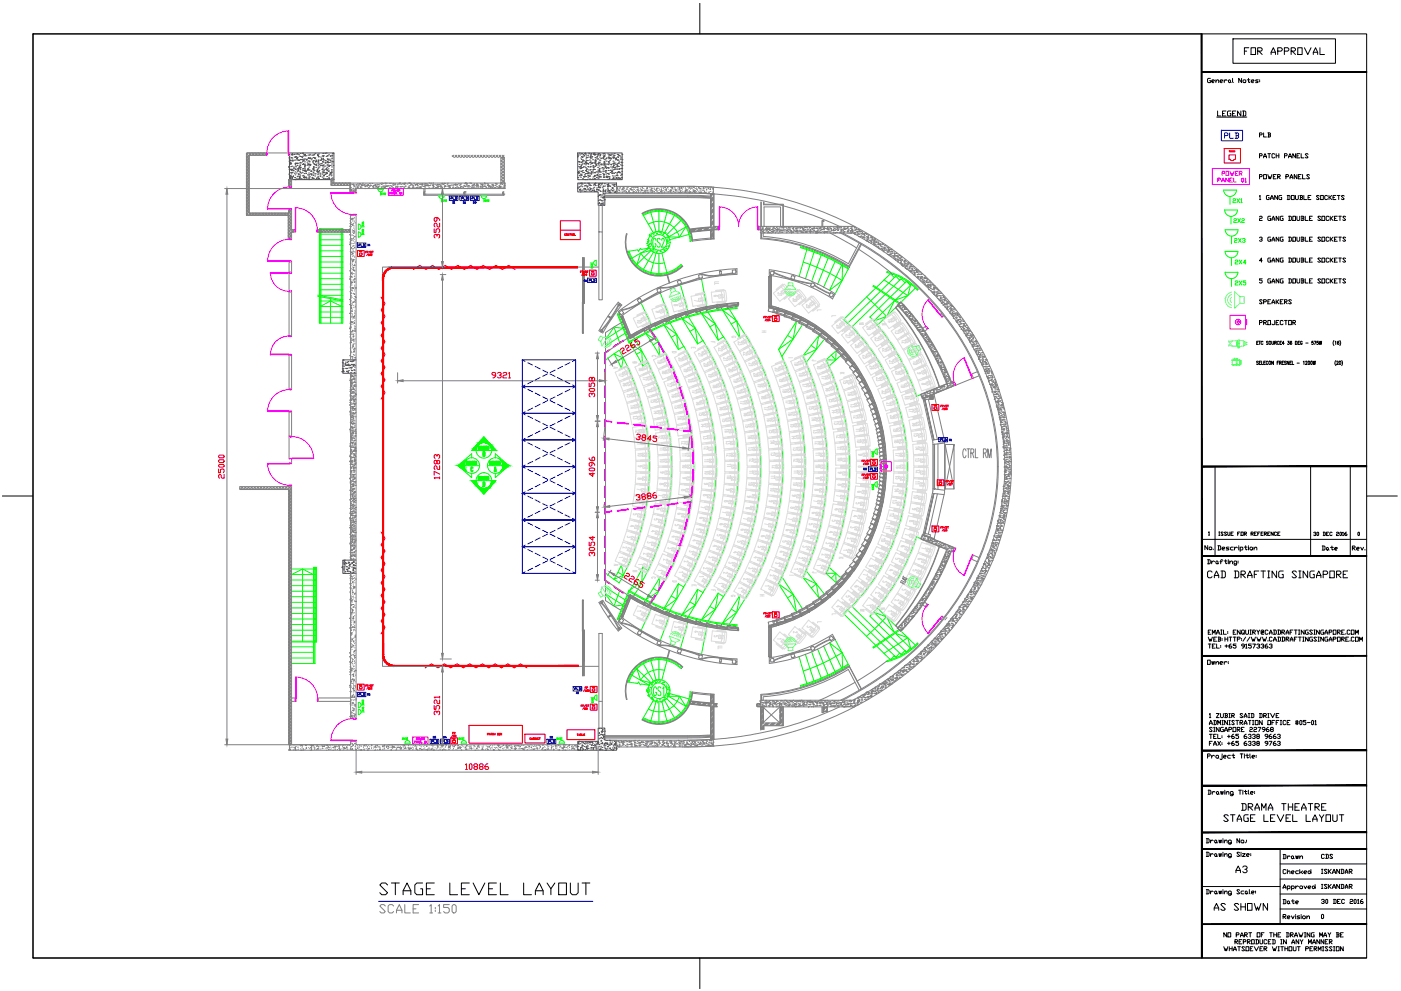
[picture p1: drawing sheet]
<svg xmlns="http://www.w3.org/2000/svg" width="420mm" height="297mm" viewBox="0 0 420 297" stroke-linecap="round" stroke-linejoin="round" font-family="sans-serif">
<!-- layer: DOORS -->
<g fill="none" stroke="#f0f" stroke-width=".3">
<path d="M86.4 39.2h.2v6.6h-.2zM86.6 39.2a6.6 6.6 0 0 0-6.6 6.8M79.8 45.8l.3 .3v.4h-.3M86.8 45.8l-.3 .3v.4h.3M86.8 55.9l.2 .3h.4v-.3M87 56.1a6.6 6.6 0 0 0-6.8 6.5M99.2 57.7h6.6v.2h-6.6zM99.3 57.7a6.6 6.6 0 0 0 6.7 6.6M105.8 57.5l.2 .4h.8v-.4M80.2 62.5h6.6v.2h-6.6zM80.2 78.1h6.6v.2h-6.6zM86.8 62.9l.2-.4h.4v.4"/>
<path d="M86.8 71.5l.2 .4h.4v-.4M86.8 78.5l.2-.3h.4v.3M87 71.7a6.6 6.6 0 0 0-6.8 6.6M88.3 68.9l.4 .1v.6h-.4M88.5 62.3h.2v6.6h-.2zM88.6 62.3a6.6 6.6 0 0 1 6.5 6.8M95.3 68.9l-.3 .1v.6h.3M105.8 64.5l.2-.3h.8v.3M215.5 67.9l.3 .2v.8h-.3zM215.7 62.1h.2v5.8h-.2zM215.7 62a5.8 5.8 0 0 1 5.8 5.8M227.1 62.1h.2v5.8h-.2z"/>
<path d="M227.3 67.9h.2v1h-.4zM227.3 62a5.8 5.8 0 0 0-5.8 5.8M81.1 81.7a5.6 5.6 0 0 0 5.8 5.6M86.7 87.5l.2-.3h.5v.3M87.4 81.5v.4l-6.3-.2v.2h5.6v-.2M277.5 97.9l.4-.1 .5 .7-.3 .2M278.2 90l.2-.2 3.6 4.4-.2 .2zM278.4 89.8a6.1 6.1 0 0 0-.6 8.1M282.1 94.1l-.1 .4 .5 .6 .2-.2M86.7 106.6v-.5h-5.6v.2l6.3-.1v.4M86.7 100.5l.2 .4h.5v-.4M86.8 116.5l.2 .4h.4v-.4"/>
<path d="M86.9 100.7a5.6 5.6 0 0 0-5.8 5.6M87 116.8a6.6 6.6 0 0 0-6.8 6.5M285.9 114.6l.5 .1 .3 .7-.4 .2M289 107.3l.2-.1 2.1 5.3-.1 .1zM289.2 107.2a6.1 6.1 0 0 0-3 7.5M291.5 112.4l-.2 .3 .3 .8 .3-.2M80.2 138.9h6.6v.2h-6.6zM80.2 123.1h6.6v.3h-6.6zM80.2 138.9a6.6 6.6 0 0 0 6.8 6.6M86.8 138.7l.2 .3h.4v-.3M86.8 123.5l.2-.3h.4v.3M86.8 130.7v.3h.5l.1-.3"/>
<path d="M86.8 137.7v-.4h.5l.1 .4M87.3 130.9a6.6 6.6 0 0 1 6.8 6.5M87.4 137.3h6.7v.2h-6.7zM86.8 145.7l.2-.3h.4v.3M286.2 165a6.1 6.1 0 0 0 3 7.5M286.3 164.2l.4 .1-.3 .7-.5 .1M291.2 167.2l.1 .1-2.1 5.2h-.2zM291.9 166.4l-.3-.1-.3 .7 .2 .3M277.8 181.8a6.1 6.1 0 0 0 .6 8.1M278.1 181.1l.3 .2-.5 .6h-.4M281.8 185.4l.2 .1-3.6 4.4-.2-.1zM282.7 184.9l-.2-.2-.5 .6 .1 .3"/>
<path d="M88.5 209.6l.3 .2v.4h-.3M88.7 202.9h.1v6.7h-.1zM88.7 202.9a6.6 6.6 0 0 1 6.6 6.8M95.4 209.6l-.2 .2v.4h.2M105.8 215.2l.2 .4h.8v-.4M106 215.4a6.6 6.6 0 0 0-6.7 6.6M99.2 221.8h6.6v.2h-6.6zM105.8 222.2l.2-.3h.8v.3"/>
</g>
<!-- layer: COLUMNS -->
<g fill="none" stroke="#545454" stroke-width=".3">
<path d="M86.6 50l.1-.1-.1 .2M86.6 52.2h.1M86.6 47.3h.1M86.6 50.7h.1M86.7 48.3h.1M86.7 46.2h.1M86.7 47.4h.1M86.7 48h.1M86.8 45.8h13.3v8h-13.3zM86.8 53.1l.2-.2 .1 .3zM86.9 53.2h.1M86.9 46.7l-.1 .2z"/>
<path d="M86.9 48h.2v.2zM87 53.5h.1M87 49.2h.1M87.1 52.6h.1M87.1 49h.1M87.1 51.7h.1M87.1 50.7h.1M87.1 48.9l.1-.2zM87.2 50h.1M87.2 50.8h.1M87.2 49.1h.1M87.2 53l.2-.1z"/>
<path d="M87.2 48.2h.1M87.3 47.3h.1M87.3 51.1h.1M87.3 52.1h.1M87.3 46.4h.1M87.4 47.3h.1M87.4 46.3h.1M87.4 51.8h.1M87.5 53.5h.1M87.5 49.8h.1M87.5 53.2h.1M87.6 53h.1"/>
<path d="M87.6 47.7h.1M87.6 46.5h.1M87.6 46.1h.1zM87.6 50.7l-.1 .2zM87.7 48.3h.1M87.7 51.6h.1M87.7 48.2h.1M87.9 51.1l.1 .1zM88 51.1h.1M88 50.4h.1M88 50.1h.1M88 52.7l-.1 .2z"/>
<path d="M88.1 46.2h.1M88.1 46.3h.1M88.2 48h.1M88.2 50.4h.1M88.2 53.8h.1M88.2 47.1h.1M88.3 51.9h.1M88.3 53.2h.1M88.4 53.3h.1M88.4 47.2h.1M88.5 51.5h.1M88.5 52.4h.1"/>
<path d="M88.5 49.1h.1M88.5 50.6h.1M88.5 50.8h.1M88.5 49.1h.2zM88.5 49.7h.1M88.5 53.8h.1M88.6 48h.1M88.6 48.9h.1M88.6 47.1h.1M88.7 46.2h.1M88.7 49h.1M88.7 50h.1"/>
<path d="M88.8 46.9l-.1 .1zM88.8 51.9h.1M88.9 53.6h.1M89 50.9h.1M89 47.7h.1M89.1 49l.1-.1zM89.1 46.1h.1M89.1 46.2h.1M89.1 49.6h.1M89.1 53h.1M89.1 47.2l.3-.1zM89.2 51.4h.1"/>
<path d="M89.2 47.3v.2h-.2zM89.2 53.8h.1M89.2 48h.1M89.3 52.8h.1M89.3 50.5l.2-.2 .1 .3zM89.4 48.9h.1M89.4 48h.1M89.4 50.5h.1M89.4 52.2l.2-.1zM89.5 46.4h.1M89.5 50.9l-.1 .2zM89.6 48.1h.1"/>
<path d="M89.7 49.9h.1M89.7 46.8h.1M89.7 50.2h.1M89.7 53.6h.1M89.8 52.2h.1M89.8 53.1h.1M89.8 53.3h.1M89.8 51.4h.1M89.9 50.5h.1M89.9 53.3v.3h-.3zM89.9 48.7h.1M89.9 49.6h.1"/>
<path d="M89.9 52.7h.1M89.9 49.1h.1M89.9 52.9l-.1 .1zM89.9 47.8h.1M89.9 51.7h.1M89.9 50.8h.1M90 46.9h.1M90 46h.1M90.1 47.9h.1M90.1 46.9h.1M90.1 50.2l.2-.1zM90.2 53.6h.1"/>
<path d="M90.3 51.9h.1M90.3 53.6h.1M90.4 48.8h.1M90.5 47.8h.1M90.6 51.6h.1M90.7 50.7h.1M90.7 45.9h.1M90.7 49.3h.1M90.7 52.7h.1M90.7 47l-.1 .2zM90.7 46.8h.1M90.7 47.7h.1"/>
<path d="M90.7 51.1h.1M90.7 48.3l.2 .1zM90.8 45.9h.1M90.8 50.5h.1M90.9 52.6h.1M91 46.4h.1M91 48.1h.1M91 53.2l.2-.1zM91.1 47.8h.1M91.1 49.1l-.1 .1zM91.1 52.9h.1M91.1 53.8h.1"/>
<path d="M91.2 52h.1M91.2 53.3h.1M91.2 51.2h.1M91.3 49.4h.1M91.3 50.3h.1M91.3 48.5h.1M91.3 50.6h.1M91.3 46.5h.1M91.3 49.9h.1M91.3 53.3h.1M91.3 47.6h.1M91.3 49.6h.1"/>
<path d="M91.3 49.2h.1M91.4 46.7h.1M91.4 50.9h.1M91.4 46.4l.2-.1zM91.5 51.1l-.2 .1zM91.6 51.5h.1M91.7 52h.1M91.7 51.3l.2-.1zM91.7 53.7h.1M91.8 46.7h.1M91.8 53l-.1 .2zM91.8 47.9l.2-.2 .1 .3z"/>
<path d="M91.8 47.8h.1M91.9 53.4h.1M92 49.5h.1M92.1 48.6h.1M92.2 52.4h.1M92.2 50.6h.1M92.2 49.1h.1M92.3 50.5h.1M92.3 47.5h.1M92.3 50.8h.1M92.4 46.5h.1M92.4 50.8v.2h-.3z"/>
<path d="M92.4 49.4l.1-.1zM92.4 48.2h.1M92.5 53.6h.1M92.5 51.9h.1M92.5 52.7h.1M92.6 51h.1M92.6 53.3h.1M92.6 50.1h.1M92.6 52.4h.1M92.6 53.4h.1M92.6 47.2l-.1 .2zM92.7 48.3h.1"/>
<path d="M92.7 49.2h.1M92.7 47.4h.1M92.7 46.5h.1M92.7 47.5h.1M92.7 48.5h.1M92.7 49.3h.1M92.7 53.8h.1M92.8 51h.1M92.8 53h.1M92.9 46.3h.1M92.9 49.6h.1M92.9 49.4l.1-.2z"/>
<path d="M93 47.4l.2-.1zM93 49.4h.1M93.1 52h.1M93.2 53.8h.1M93.3 52.3h.1M93.3 47.9h.1M93.3 52.4l.2-.1zM93.3 51.3h.1M93.4 51.2l-.2 .2zM93.4 47.5h.1M93.5 46.5h.1M93.6 53.2h.1"/>
<path d="M93.7 50.7h.1M93.7 48.3h.1M93.7 53.2l-.1 .2zM93.8 48.8h.1M93.8 52.2h.1M93.8 46.5h.1M93.8 52.6h.1M93.8 53.5h.1M93.8 48.3h.1M93.9 51.7h.1M93.9 47.2h.1M93.9 50.5h.1"/>
<path d="M93.9 50.8h.1M93.9 50.4l.2-.1zM94 49.9h.1M94 51.2h.1M94 48.1h.1M94 49h.1M94 50.2h.1M94 53.5h.1M94.1 47.2h.1M94.1 46.4h.1M94.2 49.3h.1M94.2 51.1h.1"/>
<path d="M94.3 52.1h.1M94.4 49.4h.1M94.4 52.7h.1M94.4 47.3h.1M94.4 46h.1M94.5 47.4l-.1 .1zM94.6 52.1h.1M94.6 48.5l.2-.1-.1 .2zM94.6 53.8h.1M94.7 50.2h.1M94.7 48h.1M94.7 49.2h.1"/>
<path d="M94.9 48.2v.2h-.3zM94.9 53.4h.2zM94.9 49.4l-.1 .1zM95 51.1h.1M95.1 50.8h.1M95.2 46.3h.1M95.2 53.3h.1M95.2 51.2v.2h-.2zM95.2 52.4h.1M95.2 46.6h.1M95.2 46.6l.2-.1zM95.3 51.5h.1"/>
<path d="M95.3 53h.1M95.3 48.3h.1M95.3 51.4l-.1 .2zM95.3 49.7h.1M95.3 50.6h.1M95.3 48.5h.1M95.3 51.9h.1M95.4 48.8h.1M95.4 49.1h.1M95.4 47.9h.1M95.4 48.1h.1M95.4 50.3h.1"/>
<path d="M95.4 53.7h.1M95.4 47h.1M95.4 53.5h.1M95.4 46.9h.1M95.5 46.1h.1M95.5 51.5l.2-.1zM95.6 49.4h.1M95.7 51.1h.1M95.7 53.4l-.2 .2zM95.7 50h.1M96 51.9h.1M96 52.9h.1"/>
<path d="M96 52.2h.1M96 49.1h.1M96 52.5h.1M96.1 48h.1M96.1 47.1h.1M96.2 49.6l.1-.1zM96.3 53.8h.1M96.4 49h.1M96.5 47.5l-.2 .2zM96.5 50.8h.1M96.6 53.1h.1M96.6 51.3h.1"/>
<path d="M96.6 52.2h.1M96.6 51.8h.1M96.6 46.7h.1M96.7 50.4h.1M96.7 50.8h.1M96.7 48.4h.1M96.7 49.5h.1M96.8 47.8h.1M96.8 48.6h.1M96.8 46.9h.1M96.8 46h.1M96.8 47h.1"/>
<path d="M96.8 49.5l-.1 .2zM96.8 47.6l.2-.1zM96.9 53.6h.1M96.9 48.3h.1M96.9 51.6h.1M96.9 52.7h.1M97 46.7h.1M97 50h.1M97 53.4h.1M97 49.4h.1M97.1 51.1h.1M97.1 51.7l.1-.1z"/>
<path d="M97.1 47.9h.1M97.1 52.6l.2-.1zM97.4 50.8h.1M97.4 49.8h.1M97.4 52.2h.1M97.5 45.9h.1M97.5 48.8l.2-.2v.3zM97.5 48.8h.1M97.5 52.2h.1M97.6 48.1h.1M97.6 53.6l-.2 .1zM97.6 51.7h.1"/>
<path d="M97.8 46.9h.1M97.8 50.6h.1zM97.9 53.8h.1M97.9 52h.1M97.9 52.9h.1M97.9 53.6h.1M97.9 50.8h.1M97.9 45.8h.1M98 51.1h.1M98 50.2h.1M98 49.7h.1M98.1 48.5h.1"/>
<path d="M98.1 49.4h.1M98.1 48.8h.1M98.1 46.7h.1M98.1 51.6v.3h-.2zM98.1 47.6h.1M98.1 48.4h.1M98.2 46.7h.1M98.3 53.6h.1M98.4 50.6h.1M98.4 47.7l-.2 .2zM98.4 51.4h.1M98.4 48.7l.2-.1z"/>
<path d="M98.5 49.5h.1M98.5 48h.1M98.5 51.2h.1M98.5 46.4h.1M98.5 49.8h.1M98.5 53.1h.1M98.6 53.5h.1M98.6 52.5h.1M98.7 53.6h.2zM98.7 48.7h.1M98.7 49.7l-.1 .2zM98.8 47.7h.1"/>
<path d="M98.8 52.3h.1M99 48.1h.1M99 51.9l.1-.2zM99 49.6h.1M99 51.9h.1M99 46.8l.3-.1zM99.1 48.6h.1M99.3 52.7h.1M99.3 53.6h.1M99.3 52.4h.1M99.3 51.8h.1M99.3 51.5h.1"/>
<path d="M99.3 50.9h.1M99.3 53.8h.2M99.3 51.7l.3-.1zM99.4 50.9h.1M99.4 49.1h.1M99.4 50h.1M99.4 47.6h.1M99.5 48.3h.1M99.5 46.7h.1M99.5 47.4h.1M99.5 46.8h.1M99.6 46.5h.1"/>
<path d="M99.6 48.5h.1M99.6 53.3h.1M99.7 53.7h.1M99.8 48.5h.1M99.9 49.6h.1M99.9 45.9h.1M99.9 45.9v.1M173.3 54.9h11.6v3h-3.5v3.7h-2v-4.1h-6.1zM173.3 45.8h13.3v8h-13.3zM173.3 46.9v.1M173.3 47h.1M173.3 53.3h.1"/>
<path d="M173.3 56.3l.1 .1zM173.4 46.4l-.1 .1zM173.4 48.4h.1M173.5 51.9l.2-.1zM173.5 49.9h.1M173.5 56.1h.1M173.5 51.4v.2h-.2zM173.6 51.6h.1M173.6 55.1h.1M173.7 51.3h.1M173.7 49.3h.1M173.7 52.6h.1"/>
<path d="M173.7 56h.1M173.7 50.3h.1M173.7 45.9h.1M173.8 56.8h.1M173.8 48.4l-.2 .2zM173.8 56.9l.1-.1zM173.8 46.4h.1M173.8 57h.1M173.9 52.7h.1M174 52.2h.1M174 56.7h.1M174 55.8h.1"/>
<path d="M174.1 48.6h.1M174.1 54.9h.1M174.1 53.1h.1M174.1 50l.2-.1v.2zM174.1 52.2h.1M174.1 47.4h.1M174.1 50.4l-.1 .1zM174.2 51.4h.1M174.2 57.5h-.1M174.2 49.6h.1M174.2 50.5h.1M174.2 46.1h.1"/>
<path d="M174.2 55h.1M174.3 48.7h.1M174.3 55.5h.1M174.3 47.8h.1M174.3 57.2h.1M174.4 46.9h.1M174.4 50.2h.1M174.4 52.5l.1-.1zM174.4 46h.1M174.4 49.3h.1M174.4 51.3h.1M174.5 56h.1"/>
<path d="M174.5 54.9h.1M174.6 47.2h.1M174.6 48.9h.1M174.6 48.4h.1M174.6 51.8h.1M174.6 55.2h.1M174.7 51.1h.1M174.7 50.2h.1M174.7 53.6h.1M174.7 56.9h.1M174.7 46.8h.1M174.8 48h.1z"/>
<path d="M174.8 46.3h.1M174.9 53h.1M174.9 50h.1M175 51.7h.1M175.1 49.1h.1M175.1 53l.1 .1zM175.1 48.2h.1M175.1 56.6l.1-.2zM175.2 56.9h.1M175.2 49h.1M175.2 52.4h.1M175.2 54.9h.1"/>
<path d="M175.2 55.8h.1M175.3 57.4h.1M175.3 46.6l-.1 .1zM175.3 52.7h.1M175.3 56.5h.1M175.4 50.1h.1M175.4 55.6h.1M175.4 53.8h.1M175.4 46.1l.2-.1zM175.5 53h.1M175.5 52.1h.1M175.5 48.6h.1"/>
<path d="M175.5 51.2h.1M175.5 56.8h.1M175.5 45.8l-.1 .2h.3l-.1-.2M175.6 49.4h.1M175.6 50.3h.1M175.6 48.5h.1M175.6 52.9h.1M175.7 47.6h.1M175.7 52h.1M175.7 46.2h.1M175.7 48.6l-.2 .1zM175.7 46.7h.1"/>
<path d="M175.7 55.5h.1M175.7 51.1l.2-.1zM175.8 57.2h.1M175.8 47.2h.1M175.8 48.1h.1M175.8 51.4h.1M175.9 53.8h.1M176 47.2h.1M176 48.8v.3l-.2-.1zM176 56l.1 .1zM176.1 49h.1M176.1 50.5l-.2 .2z"/>
<path d="M176.1 54.9h.1M176.2 48.1h.1M176.2 51.5h.1M176.2 56.7h.1M176.2 55.8h.1M176.3 46.6h.1M176.3 49.9h.1M176.3 53.3h.1M176.3 56.7h.1M176.3 52.7l.1-.1zM176.3 51.9h.1M176.3 51.9l.1 .2h-.3z"/>
<path d="M176.3 49.1l.3-.1zM176.4 50.9h.1M176.4 50h.1M176.4 51.7h.1M176.5 47.1h.1M176.5 46.1h.1M176.5 45.9h.1M176.6 56.9h.1M176.6 52.8h.1M176.7 57.2h.1M176.7 54.9v.2h-.2zM176.7 52.8h.1"/>
<path d="M176.7 56.3h.1M176.8 48h.1M176.8 55.4h.1M176.8 55.5h.1M176.8 53.6h.1M176.8 48.7h.1M176.8 52.1h.1M176.9 52.7h.1M176.9 51h.1M176.9 51.9h.1M176.9 48.7h.1M176.9 55.6h.1"/>
<path d="M176.9 50.1h.1M177 49.2h.1M177 48.3h.1M177 50.8h.1M177 47.2l.2 .1zM177.1 46.5h.1M177.1 47.4h.1M177.1 49.9h.1M177.1 46.3h.1M177.1 55.6h.1M177.2 57.3h.1M177.2 56.6l-.2 .1z"/>
<path d="M177.2 46h.1M177.2 56.6h.1M177.2 46.7l-.1 .2zM177.3 51.4h.1M177.3 52.1l.2-.1zM177.4 51.7h.1M177.4 47.3h.1M177.4 49h.1M177.5 46.9h.1M177.6 48.7l-.2 .2zM177.6 53.6h.1M177.6 57.1l.2-.1z"/>
<path d="M177.7 47.9h.1M177.7 51.3h.1M177.7 49.8h.1M177.8 48.8h.1M177.8 50.1h.1M177.8 51.8h.1M177.8 46.3h.1M177.8 49.7h.1M177.8 53h.1M177.8 56.4h.1M177.9 55.5h.1M178 45.9h.1"/>
<path d="M178 50.7l-.2 .2zM178 50.2l.1 .1zM178 50.7h.1M178 57h.1M178.1 56.1h.1M178.1 55.2h.1M178.2 52.9h.1M178.2 57.4h.1M178.2 52.6h.1M178.2 53.5h.1M178.2 45.9h.1M178.2 52.9l.1-.2z"/>
<path d="M178.3 51.7h.1M178.3 46.4l.2-.2v.2zM178.3 55.1l.1-.1zM178.3 50.8h.1M178.3 53.6h.1M178.3 49h.1M178.3 49.9h.1M178.3 52.6h.1M178.3 48.7h.1M178.3 51.8h.1M178.3 55.2h.1M178.4 48.1h.1"/>
<path d="M178.4 48.5h.1M178.4 47.2h.1M178.4 48.7h.1M178.5 46.4h.1M178.5 47.8h.1M178.5 46.3h.1M178.5 55.6h.1M178.6 57.4h.1M178.6 48.3l.2-.1zM178.6 54.9h.1M178.6 49.4l.2-.2v.3zM178.7 51.5h.1"/>
<path d="M178.7 54.9h.1M178.8 49.7h.1M178.8 47.4h.1M178.8 57.3h.1M178.9 49.1h.1M178.9 56.3h.1M178.9 53.2l.2-.1zM179 52.5l.2-.2v.2zM179 51.5h.1M179 52.5h.1M179.1 56.7l-.2 .2zM179.1 47.7h.1"/>
<path d="M179.1 46.9l-.1 .1zM179.2 46.7h.1M179.2 50.2h.1M179.3 51.9h.1M179.3 47.6h.1M179.3 51h.1M179.3 46.3l.1-.1zM179.3 53.4h.1M179.4 52.7h.1M179.4 56.1h.1M179.4 46h.1M179.4 49.4h.1"/>
<path d="M179.4 56.8h.1M179.4 49l.1-.1zM179.4 58.8v.1M179.4 48.6h.1M179.4 55.9h.1M179.4 57.1h.1M179.5 55h.1M179.5 53.3h.1M179.5 55.3l.1 .3-.2-.1zM179.6 52.4h.1M179.6 55.3h.1M179.6 56.3h.1"/>
<path d="M179.6 51.3l.1-.1zM179.6 51.5h.1M179.6 52.9h.1M179.6 49.7h.1M179.6 50.6h.1M179.7 48.9h.1M179.7 51.4h.1M179.7 58.6l.2-.2v.2zM179.7 48h.1M179.7 50.5h.1M179.7 48.8h.1M179.8 46.2h.1"/>
<path d="M179.8 47.1h.1M179.8 59.9h.1M179.9 46.6h.1M179.9 57.2h.1M179.9 50.9l-.2 .2zM179.9 56.2l.1-.1zM179.9 48.2h.1M179.9 51.6h.1M179.9 54.9h.1M179.9 58.3h.1M179.9 46.4h.1M180 52.4h.1"/>
<path d="M180 55.7h.1M180 57.4h.1M180.1 51.6h.1M180.1 53l.1-.1zM180.2 47.5h.1M180.2 59.1h.1M180.2 49.3l.2-.1zM180.2 55.2h.1M180.3 47.4h.1M180.3 49.1h.1M180.3 58.5h.1M180.4 50.4h.1"/>
<path d="M180.5 49.4h.1M180.6 56.1h.1M180.6 50.2h.1M180.6 54.9l-.1 .2zM180.7 51.3h.1M180.7 51.9h.1M180.7 58.4h.1M180.7 59.3h.1M180.7 57.5h.1M180.8 46.1h.1M180.8 56.6h.1M180.8 59h.1"/>
<path d="M180.8 59.2l.2-.1zM180.8 46.5h.1M180.8 47.3h.1M180.8 50.7h.1M180.8 55.8h.1M180.8 58h.1M180.8 47.4l.2-.1zM180.9 57.1h.1M180.9 53.1h.1M180.9 49.1h.1M180.9 52.5h.1M180.9 55.9h.1"/>
<path d="M180.9 59.3h.1M181 52.2h.1M181 50.4h.1M181 51.3h.1M181 53.2h.1M181 53h.1M181 56.9l-.1 .2zM181 49.5h.1M181 47l-.1 .2zM181.1 48.6h.1M181.1 49.3h.1M181.1 46.9h.1"/>
<path d="M181.1 47.8h.1M181.1 48.4h.1M181.1 59.9h.1M181.1 46.9l.2-.2v.2zM181.1 52.3l.2-.1zM181.2 46h.1M181.2 48.9h.1M181.2 59.1l.1-.2zM181.3 55.1h.1M181.3 59.9h.1M181.3 49.2l.1-.1zM181.3 46.4h.1"/>
<path d="M181.4 55.8h.1M181.4 50.2h.1M181.4 57.5h.1M181.4 57.3l.2-.1zM181.5 47.9h.1M181.5 51.3h.1M181.5 49.9l.2-.2v.3zM181.6 51.6h.1M181.6 56.9h.1M181.6 53.1h.1M181.6 51.2l.2-.1zM181.7 52.2h.1"/>
<path d="M181.7 47.5h.1M181.7 49.2h.1M181.8 48.3h.1M181.8 53l.2-.3 .1 .3zM181.8 50.4l.1 .1zM181.8 47.3h.1M182 53.2l.1-.1zM182.1 50.2h.1M182.1 55.3h.2zM182.1 49.2h.1M182.1 52h.1M182.1 56.4h.1"/>
<path d="M182.1 57.3h.1M182.2 55.5h.1M182.2 56l.2-.2v.2zM182.2 46.1h.1M182.2 55.9h.1M182.2 56.9h.1M182.3 52.9h.1M182.3 53.8h.1M182.3 52h.1M182.3 57.2h.1M182.4 51.1h.1M182.4 52h.1"/>
<path d="M182.4 53.8h.1M182.4 49.4h.1M182.4 50.2h.1M182.4 47.1h.1M182.4 50.5h.1M182.4 48.5h.1M182.4 53h.1M182.4 48.5l.2-.1zM182.5 47.6h.1M182.5 47.2h.1M182.5 48.9h.1M182.5 52.2h.1"/>
<path d="M182.5 55.6h.1M182.5 46.7h.1M182.5 46.3h.1M182.5 57.8h.1M182.5 55.1l-.1 .1zM182.6 48.9h.1M182.7 53h.1M182.7 53.4l.2-.1zM182.8 46.5h.1M182.8 48.1h.1M182.8 55.8h.1M182.9 57.5h.1"/>
<path d="M182.9 55.8h.1M182.9 57.1l-.1 .1zM183 51.7h.1M183 47.2l-.2 .2zM183 57.8h.1M183 47.7h.1M183 51.1h.1M183.1 50h.1M183.1 51h.1M183.1 46.5l.2-.1zM183.1 47.5h.1M183.2 49.3h.1"/>
<path d="M183.2 46.2h.1M183.2 56.7h.1M183.2 49.4l.1-.2zM183.4 51.9h.1M183.4 51.5l.2-.1zM183.5 57.2h.1M183.5 47.1h.1M183.5 50.3h.1M183.5 56.3h.1M183.5 52h.1M183.5 55.4h.1M183.6 53.6h.1"/>
<path d="M183.6 52.7h.1M183.6 53.8h.1M183.6 46.2h.1M183.7 51.8h.1M183.7 56.4l.2-.1zM183.7 50.9h.1M183.7 57.2h.1M183.7 51.2l-.1 .2zM183.8 49.1h.1M183.8 50h.1M183.8 48.3h.1M183.8 49h.1"/>
<path d="M183.8 47.4h.1M183.9 46.5h.1M183.9 53.1h.1M183.9 46.8h.1M183.9 50.2h.1M183.9 53.6h.1M183.9 55.7h.1M183.9 56.9h.1M184 49h.1M184 55.3h.1M184 49.5l.2-.1zM184.1 50.8h.1"/>
<path d="M184.1 48.6h.1M184.1 52h.1M184.1 53.3l-.2 .1zM184.2 47.1v.2h-.2zM184.2 46.1h.1M184.2 46.6h.1M184.2 57.6h.1M184.2 55.9h.1M184.3 57.6h.1M184.3 53.7h.1M184.3 50.3l.2-.2 .1 .3zM184.3 52.7h.1"/>
<path d="M184.4 51.7h.1M184.4 55.2l-.1 .2zM184.5 48.9h.1M184.5 47.9h.1M184.6 47.6h.1M184.6 50.8h.1M184.6 57.5h.1M184.6 49.3h.1M184.6 47.4h.1M184.7 53.4l.2-.2v.2zM184.7 47.6l.1 .1zM184.8 49.8h.1"/>
<path d="M184.8 57.8h.1M184.8 57.2l-.1 .2zM184.9 56.9h.1M184.9 57.5h.1M184.9 47.4l-.2 .1zM184.9 50.4h.1M184.9 56.1h.1M184.9 56.5h.1M184.9 52.1h.1M185 53.4h.1M185 52.5h.2zM185 52.5h.1"/>
<path d="M185 52.7h.1M185.1 51.6h.1M185.1 46.3h.1M185.1 49.9h.1M185.1 50.8h.1M185.1 49.5l.1-.1zM185.2 49h.1M185.2 47.8h.1M185.2 48.1h.1M185.2 46.9h.1M185.2 46.3h.1M185.2 47.2h.1"/>
<path d="M185.3 53.2h.1M185.3 53.6h.1M185.4 49h.1M185.5 48.8h.1M185.5 46.5h.1M185.5 49.9h.1M185.5 53.3h.1M185.6 51.7h.1M185.6 46.6h.1M185.6 48.3h.1M185.6 51.4l-.1 .2zM185.6 50.6l.2-.1z"/>
<path d="M185.7 51.6h.1M185.7 50.6h.1M185.8 51.8h.1M185.9 46.8h.1M186 47.7h.1M186 49.4h.1M186 53.4l-.1 .2zM186 52.5h.1M186.1 47.1h.1M186.1 50.5h.1M186.2 47.7h.1M186.3 48.7l.2-.1z"/>
<path d="M186.3 50.5h.1M186.4 52.3h.1M186.4 53.2h.1M186.4 52.2h.1M186.4 51.4h.1M186.4 50.5h.1M186.5 50.5h.1M186.5 49.6h.1M186.5 48.8h.1M186.5 49.7h.1M186.5 46.3h.1M186.5 47.9h.1"/>
<path d="M186.5 53.6h.1M179.4 61.1h.1M179.4 60.1h.1M179.8 60.7l-.1 .2zM180.1 60h.1M180.1 61.6l.1-.2 .1 .2M180.2 61.1h.1zM180.4 60.2h.1M180.4 60.9h.1M180.6 61.1h.1M180.7 60.2h.1M180.7 61.3h.1"/>
<path d="M180.8 60.8h.1M102.6 111.4h.1M102.6 111.5h.1M102.6 110.6h.1M102.6 108.6h.1M102.7 109.7h.1M102.7 107.9h.1M102.7 108.8h.1M102.9 111.5h.1M102.9 111h.2zM102.9 110.5h.1M102.9 109.1h.1"/>
<path d="M102.9 108h.1M102.9 111.3h.1M103.1 109.8h.1M103.5 109.4h.1M103.5 109.1l.2-.1zM103.6 110.4h.1M103.6 108.5h.1M103.6 109.4h.1M103.8 110.5h.1M103.9 111.3h.1M104 111.3h.1M104 110.4h.1"/>
<path d="M104 108.6h.1M104 109.5h.1M104.1 109.4l-.1 .2zM104.3 109.3h.1M104.3 108.4h.1M104.3 109.1h.1M104.3 111.5l.2-.1zM104.5 111.1h.1M104.6 110.3h.1M104.6 109.5h.1M104.8 109.4v.2h-.2zM104.9 109.5h.1"/>
<path d="M105 108.3h.1M105.1 108.3h.1M105.1 111.7h.1M105.1 110.2l.2-.1zM105.2 110.6h.1M105.3 109.2h.1M105.4 111.1h.1M105.4 109.3h.1M105.4 110.2h.1M105.4 108.4h.1M105.6 111.1h.1M105.8 109.2h.1"/>
<path d="M105.8 108.2h.1zM106 108.2h.1M106 109.6l-.1 .1zM106.1 110.8h.1M106.2 109.2h.1M106.2 111h.1M106.2 111.7l.2-.1zM106.3 110h.1M106.3 107.9h.1M106.3 109.6h.1M106.8 107.9h-4v4h4M102.6 170.1l.2-.1z"/>
<path d="M102.6 169.8h.1M102.8 168.1h.1M102.8 168.7h.1M102.9 170.6h.1M103.1 170.9h.1M103.1 169.9h.1M103.1 168.5h.1M103.1 169.1l.2-.2v.2zM103.2 170.6h.1M103.2 171.5h.1M103.2 170.2h.1M103.2 169.7h.1"/>
<path d="M103.2 168.8h.1M103.2 168.1l.2 .2zM103.3 167.9h.1M103.4 171.8h.1M103.4 169.3h.1M103.5 171.3h.1M103.7 168.6l-.1 .1zM103.8 169.8h.1M103.8 168.9h.1M104 169.9h.1M104.1 170.8h.1M104.1 170.6l-.1 .1z"/>
<path d="M104.2 171.2l.1 .1zM104.4 168.5h.1M104.4 171.9h.1M104.5 168.8h.1M104.5 170.3h.1M104.5 171.2h.1M104.5 168.6h.1M104.6 168.6h.1M104.6 169.5h.1M104.6 170.3h.1M104.8 169.7h.1M104.8 169.2h.2z"/>
<path d="M104.9 171.3h.1M105 169.1h.1M105.1 171.6h.1M105.4 170h.1M105.5 168.7h.1M105.6 168.7l-.1 .2zM105.7 171.5h.1M105.8 170.6h.1M105.9 171.1h.1M105.9 169.3h.1M105.9 170.2h.1M105.9 171.6h.1"/>
<path d="M105.9 168.4h.1M105.9 168.2h.1M106 168.6h.1M106 170.7l-.1 .2zM106 170.3h.1M106 170h.1M106.2 169.3v.2h-.3zM106.3 171.4h.1M106.5 169.5h.1M106.5 170.5h.1M106.6 168.8h.1M106.6 170.3h-.2h.2"/>
<path d="M106.8 167.9h-4v4h4M179.6 218.4h.1M179.6 219.7l.2-.1zM180.3 219.2h.1M180.3 218.4h.1M180.4 219.6h.1M180.7 219.2h.1M180.7 218.7h.1M180.7 218.7l-.1 .2zM181.3 219.2h.1M173.3 222.2h6.1v-4h2v3.7h3.5v3h-11.6zM173.3 223.7h.1"/>
<path d="M173.3 224.6h.1M173.3 224.9h.1M173.3 222.8h.1M173.4 222.6h.1M173.5 223.1h.1M173.7 222.2h.1M173.7 222.2l.1 .1M173.8 222.2v.1M174 222.9h.1M174.1 224.6v.2h-.2zM174.2 224h.1M174.2 224.1l-.1 .1z"/>
<path d="M174.3 224h.1M174.3 222.4h.1M174.4 224.8h.1M174.5 223.9h.1M174.5 223.4l.2-.1zM174.7 224.4h.1M174.7 223.5h.1M174.7 222.6h.1M174.8 222.6h.1M174.8 224.6h.1M175.2 222.8h.1M175.2 223.8h.1"/>
<path d="M175.4 223h.1M175.5 224.7h.1M175.6 222.4l.1-.1zM175.7 224.1h.1M175.8 223.7h.1M175.8 222.8h.1M176.1 223.4h.1M176.1 224.2h.1M176.1 222.5h.1M176.1 224.2l-.1 .2zM176.1 224.5l.2-.1zM176.1 223.6h.1"/>
<path d="M176.3 222.7h.1M176.4 224.3h.1M176.4 222.2l.2 .1M176.6 222.2v.1M176.8 222.5l.1-.1zM176.8 223.1h.1M176.9 222.6h.1M177.2 224.5h.1M177.2 224.1h.1M177.3 223.5h.1M177.4 224.1h.1M177.4 223.2h.1"/>
<path d="M177.4 222.3h.1M177.6 222.4l-.1 .1zM177.7 222.8h.1M177.8 224.4h.1M177.8 223.4h.1M178 224.1h.1M178 224.4l-.1 .2zM178.3 223.1h.1M178.3 223.6l.2-.1zM178.5 223.4h.1M178.5 222.4h.1M178.5 224.2h.1"/>
<path d="M178.7 224.7h.1M178.8 223.9h.1M178.8 223h.1M178.8 224.3h.1M178.9 223.2h.1M179.1 222.8h.1M179.2 222.3h.1M179.4 222.7l.2-.1zM179.4 222.4v.3h-.2zM179.5 223.2h.1M179.5 220.4h.1M179.5 223.8h.1"/>
<path d="M179.6 221.4h.1M179.6 223.2h.1M179.9 221.2h.1M179.9 224.6l-.1 .1zM179.9 220.3h.1M179.9 224.7l.2-.1zM180 224.2h.1M180.1 223.7h.1M180.1 224.6h.1M180.2 222.8h.1M180.2 220.1h.1M180.2 221.9h.1"/>
<path d="M180.2 222.2h.1M180.2 221h.1M180.3 220.1h.1M180.4 222.9h.1M180.5 224h.1M180.5 222.9h.1M180.5 221.4h.1M180.5 224.7h.1M180.6 222.7l.1-.1zM180.6 220.2h.1M180.7 220.5h.1M180.9 221.1h.1"/>
<path d="M181 221.5h.1M181 223.5h.1M181.1 223.2h.1M181.1 220.2h.1M181.1 220.7l-.1 .2zM181.2 223.9h.1M181.2 223h.1M181.3 222.9l.2-.1zM181.4 220.7l-.2 .1h.2M181.4 224.3h.1M181.5 223.5h.1M181.5 224.4h.1"/>
<path d="M181.5 224.9h.1M181.5 222.6h.1M181.7 224.9h.1M181.8 222.9h.1M181.9 222h.1M181.9 222.9h.1M182 222.7h.1M182.1 224.5h.1M182.1 223.1l.2-.2v.2zM182.2 223.8h.1M182.2 223.8l.2-.1zM182.5 223.3h.1"/>
<path d="M182.6 223.3h.1M182.8 224.2h.1M182.8 224.4h.1M182.9 223.3h.1M182.9 222.8h.1M182.9 221.9h.1M182.9 222.4h.1M183.2 224.7h.1M183.2 223.1l.2-.2zM183.4 223h.1M183.5 222.4h.1M183.6 224.2h.1"/>
<path d="M183.8 224.9h.1M183.8 224.6h.1M183.9 223.6h.1M183.9 223.4h.1M184.2 223h.1M184.2 223.1h.1M184.2 224h.1M184.3 222.3h.1M184.3 224.4h.1M184.4 222.9l.2-.1zM184.5 223.5h.1M184.6 222.5h.1"/>
<path d="M184.8 223.1h.1M184.9 224.5h.1M184.9 223.5h.1"/>
</g>
<!-- layer: STAIRS -->
<g fill="none" stroke="#0f0" stroke-width=".3">
<path d="M95.8 78.5h.2M95.8 76.9h.2M95.8 75.2h.2M95.8 73.5h.2M95.8 71.9h.2M95.8 70.2h.2M96 68.5v20.1M96.3 68.5v20.2M96.3 78.5h6M96.3 76.9h6M96.3 75.2h6M96.3 73.5h6"/>
<path d="M96.3 71.9h6M96.3 70.2h6M102.3 68.5v21.3M102.6 68.5v21.3M102.6 78.5h.2M102.6 76.9h.2M102.6 75.2h.2M102.6 73.5h.2M102.6 71.9h.2M102.6 70.2h.2M188 75.4l3.3-.5 .2 .5 .6-1 .2 .4 2.4-.4-5.2 3M188.4 75.3a9.6 9.6 0 0 0 16 4.2"/>
<path d="M188.7 75.3a9.3 9.3 0 0 0 15.5 4M189.3 77.5l-.3 .2M190.8 79.5l-.2 .2M192.1 75.9l3.2-.8-4.3 4.2zM192.1 75.8a6.3 6.3 0 0 0 7.2 3M192.6 64.1l3.3 5.7M192.8 64.3a9.6 9.6 0 0 1 14.5 8h-.4a9.3 9.3 0 0 0-13.9-7.7M193.9 73h.1M194 73.6h.1M194.1 72.4h.1M194.2 73.7h.1M194.2 71.8h.1"/>
<path d="M194.3 72.6h.1M194.3 74.2l.2 .1h-.2M194.3 72.4h.1M194.4 72.1h.1M194.5 67.2a6.3 6.3 0 0 1 9.2 3.8M194.7 70.6h.1M194.8 73.8h.1M194.8 70.5h.1M194.8 70.2l-.1 .1M194.8 73.2l-.1 .1zM194.8 74h.1M194.9 73h.1"/>
<path d="M195 74.6h.1M195.1 63.1v.3M195.1 69.9h.1M195.2 75.2h.1M195.2 71h.1M195.2 63.7l1.6 5.8M195.2 70.8l.2 .1zM195.5 74.6h.1M195.5 75.3h.1M195.8 75h.1M195.8 74.6h.1M195.9 70.4h.1"/>
<path d="M195.9 75.6h.1M195.9 74.6h.2M195.9 75.6l-3 5.2M196 69.9h.1M196.3 75.2h.1M196.3 69.6h.1M196.5 69.5h.1M196.7 72.1l-.3-.7a1.69 1.69 0 0 0-.4 2.6l.4 .1 .3-.4v-.6h-.3M196.8 75.9l-1.6 5.8M196.8 75.6h.1M196.9 75.4h.1M197 70.1h.1"/>
<path d="M197 69.9h.1v.1zM197.1 76h.1M197.2 75h.1M197.3 69.3h.1M197.5 69.6h.1M197.5 69.3h.1M197.6 62.8v.3M197.6 63.4v6M197.6 76v6M197.9 75.2h.1M198 71.8l-.1-.3a.57 .57 0 0 0-.8 .3 .57 .57 0 0 0 .2 .8l.6 .5 .1 .6-.3 .4-.6-.4M198 75.4h.1"/>
<path d="M198 69.5l.1 .2h-.2zM198 75.3l.2 .1zM198.1 69.7h.1M198.2 69.9h.1M198.4 72.1l.3-.7 .4 .1 .1 .7-.8 1.9h.8M198.5 75.9l1.5 5.8M198.5 75.6h.1M198.6 74.8h.1M198.7 70.3h.1M198.9 69.9h.1M199.1 69.8h.1M199.1 75.1h.1"/>
<path d="M199.1 75.2h.1M199.2 75.1h.1M199.2 70.8h.1M199.2 74.8h.1M199.2 69.7l.2 .2h-.2zM199.5 69.8h.1M199.5 71.2h.1M199.7 73.9h.1M199.8 74.5h.1M199.8 74.5h.1zM199.9 71.7h.1M200 72.5h.1"/>
<path d="M200 71.2h.1M200 63.7l-1.5 5.8M200.1 72.3h.1M200.1 70.7h.1M200.1 70.6h.1M200.1 72.5h.1M200.1 72.1h.1M200.2 72.9h.1M200.2 63.1l-.1 .3M200.2 73.7h.1M200.4 73.9h.1M200.4 70.8h.1"/>
<path d="M200.4 71.1l.2 .1-.3 .1zM200.5 71l5.2-3-2 3.1zM200.6 71.9h.1M200.8 71.8h.1M200.9 72.7h.1M202.3 64.6l-3 5.2M202.6 64.1l-.2 .2M204.2 66.1l-4.2 4.3M204.2 79.3l.2 .2M204.6 65.7l-.2 .2M206.2 67.7l-.3 .2M206.6 70.3l-5.8 1.5"/>
<path d="M207.2 70.1l-.3 .1M240.1 74v.2a56.1 56.1 0 0 1 14.3 6.4M240.2 73.9a56.4 56.4 0 0 1 14.3 6.5M240.9 78.6l6.6 2.6 5.1 2.9M242 74.8l-2.4 8.1M242.1 74.3l-.1 .2M244.1 75.6l-2.6 8M244.3 75l-.1 .3M246.3 76.5l-2.9 7.9M246.5 75.9l-.1 .3M248.4 77.4l-3.2 7.8M250.4 78.4l-3.4 7.7"/>
<path d="M252.5 79.2l.2-.2-.2 5.1-3.8 3 3.7-7.6M95.3 88.5l7.5 1.4v-21.4h-7v20.1l.2-.1M95.3 88.8l7.5 1.4M95.8 91.9l3.3-1.7 3.7 1.8M95.8 88.9v8h7v-6.7M95.8 90.2h.2M95.8 93.5h.2M95.8 95.2h.2M95.8 86.9h.2M95.8 85.2h.2M95.8 83.5h.2M95.8 81.9h.2"/>
<path d="M95.8 80.2h.2M96 88.9v8M96.3 88.5h6M96.3 90.2h6M96.3 91.9h6M96.3 93.5h6M96.3 95.2h6M96.3 89v7.9M96.3 86.9h6M96.3 85.2h6M96.3 83.5h6M96.3 81.9h6"/>
<path d="M96.3 80.2h6M99.1 89.6v7.3M102.3 90.1v6.8M102.6 88.5h.2M102.6 91.9h.2M102.6 93.5h.2M102.6 95.2h.2M102.6 86.9h.2M102.6 85.2h.2M102.6 83.5h.2M102.6 81.9h.2M102.6 80.2h.2"/>
<path d="M102.8 90.2h-.2v6.7M184.1 98.1l2.7 .3-5.2 3.3zM184.1 98.1l1.8 4.8M185.7 93.9l-.6 .2 3.5 8.7M186 94.1l-.5 .2 3.3 8.1M187.5 99.9l-5.9 3.9M192.3 90.8l3.1 6.8M192.8 81l-.2 .3M193.7 100l3.8 2.4 .4 4.5M193.7 99.9l4.3 7M195.1 82v.3M195.4 99.1a71.4 71.4 0 0 1 0 81.5"/>
<path d="M197.6 82.3v.3M198 87.8l2.8 7.5M199.2 97.5l3.7 2.7 .5 4.6zM200.1 82l.1 .3M200.9 96.8l4.1 7M204.1 85.4l2.3 8.2M204.6 95.5l3.9 2.9 .7 4.7zM206.4 95l4.4 7.1M208.5 98.4l-1.6 .9M210.4 94l4.1 3.1 .9 4.8zM210.4 83.7l1.6 8.5M212.3 93.6l4.6 7.4-1.5 .9"/>
<path d="M214.5 97.1l-1.6 .9M218.7 92.7l4.8 7.7-1.6 1-1-5.2-4.3-3.3 5.3 8.5M220.7 91.5v.7a70.3 70.3 0 0 0-31.9 10.2M220.9 96.2l-1.6 .9M221 91.4l.1 1.1a70 70 0 0 0-32.5 10.3M238.9 96.3l-1 5.3-4.4 3.1zM240.7 97.3l-6.2 9.6M253 95.8l4 3.9 4.2 5.2M254.7 80.1l-4.3 8M259.9 89l6 5.8M260.9 95l2.5 2.8 2.8 3.7M262 96.3l3.9-1.5 2.4-4.6-6.3 6.1"/>
<path d="M262.6 86.3l-9.6 9.5M264.1 87.3l-9.9 9.6M265.1 83.9l7.1 4.7M265.5 88.3l-10.1 9.7M266 81.7l.1-.3a18.5 18.5 0 0 1 9.3 5.4M266 81.7a18.2 18.2 0 0 1 9.1 5.3M266.8 82.3l-3.9 3.8M266.8 82.3l.3-.3 1.1 1.2 .5-.4 1.1 1.2 .4-.4 1.2 1.2 .5-.5 1.1 1.2 .3-.2M266.9 89.2l-6 5.8M268.6 82.8l-4.3 4.3M269.3 91.5l-6.3 6.1M269.9 90.9l-7.9-5.3-.2 .2 7.9 5.3"/>
<path d="M270.2 83.6l-4.5 4.5M271.8 84.4l-4.7 4.6M273.2 85.3l-4.7 4.7 3.7-1.4 .9-3.2M274.4 86.3l-.1 .1M274.5 86.4l-4.3 4.2M275.3 86.7l-.2 .3M181.6 107.9l4.1-2.9a71.4 71.4 0 0 1 0 69.7l-4.1-2.9M184.1 106.1l2.8 1.2-.5 3.1 1.7-.7M184.2 106l2.2 4.4M186.9 107.3l-1.6 .9M188.8 102.7l3.9 7M189 103l3.5 2.3 .2 4.4 1.6-.9"/>
<path d="M190.4 101.7a71.4 71.4 0 0 1 0 76.3M192.5 105.3l-1.6 .9M197.5 102.4l-1.6 1M199.6 106l-1.7 .9M202.9 100.2l-1.6 .9M205 103.8l-1.6 1M205.1 103.8a71.5 71.5 0 0 1 0 72.1M210.8 102.1l-1.6 1M210.8 102.1a72.3 72.3 0 0 1 0 75.5M217 100.9a73.4 73.4 0 0 1 0 77.9M223.5 100.4a74.9 74.9 0 0 1 0 78.9M233.5 104.7a81.5 81.5 0 0 1 0 70.3"/>
<path d="M236.2 100.5l1.7 1.1M240.8 106.6a79.2 79.2 0 0 1 0 66.5M243.3 103.5l1.5 1.2M245.5 100.6l-.7 4.1-4 1.9M245.7 100.4l-4.9 6.2M247.2 101.7l-5.4 7M247.8 107.8a75.9 75.9 0 0 1 0 64M249.3 106.4l1.3 1.5M250.9 105l-3.2 2.9h2.9l.1-2.7M252.3 106.5l-3.7 3.3M261.3 104.9a60.2 60.2 0 0 1 10.8 35M266.2 101.5a66.2 66.2 0 0 1 8.7 17.3"/>
<path d="M276.3 118.2l-1.5 .6M272.1 139.8a60.2 60.2 0 0 1-10.8 35M87.4 170.6h6.6M87.4 178.9h6.6M87.4 177.2h6.6M87.4 175.6h6.6M87.4 173.9h6.6M90.7 170.6l3.3 1.6h-6.6l3.3-1.6v21.6M94.2 170.6h.3v28.3h-7.1M94.2 178.9h.3M94.2 177.2h.3M94.2 175.6h.3"/>
<path d="M94.2 173.9h.3M94.2 172.2h.3M181.6 175.9l5.9 3.9M185.3 171.5l1.6 .9M185.9 176.9l-1.8 4.8M186.4 169.3l-2.2 4.4M188.1 170l-1.7-.7 .5 3.1-2.8 1.3M188.8 177.4l-3.3 8.1 .5 .2M188.8 177.3a70.3 70.3 0 0 0 31.9 10.2M190.9 173.6l1.6 .9M192.8 170l-4 7M194.3 171l-1.6-1-.2 4.5-3.5 2.3"/>
<path d="M195.9 176.4l1.6 .9M197.9 172.8l-.4 4.5-3.8 2.4M197.9 172.8l1.7 .9M198 172.8l-4.3 7M201.3 178.6l1.6 1M203.4 175l-.5 4.6-3.7 2.7zM203.4 175l1.6 .9-4.1 7.1M209.2 176.7l-.7 4.7-3.9 2.8zM209.2 176.7l1.6 .9M210.8 177.6l-4.4 7.2M215.4 177.8l-.9 4.9-4.1 3.1zM215.4 177.8l1.5 1"/>
<path d="M216.9 178.8l-4.6 7.4M221.9 178.4l1.6 1-4.8 7.7M221.9 178.4l-1 5.2-4.3 3.3zM233.5 175l4.4 3.1 1 5.3zM234.5 172.8l6.2 9.7M237.9 178.1l-1.7 1.1M240.8 173.1l4 1.9 .7 4.1M240.8 173.1l4.9 6.3M241.8 171.1l5.4 7M244.8 175l-1.5 1.2M248.6 170l3.7 3.3M250.6 171.8l-1.3 1.5"/>
<path d="M250.7 174.5l-.1-2.7-2.9 .1 3.2 2.9M261.2 174.8l-4.2 5.2-4 3.9M266.2 178.2l-2.2 3-3.1 3.5M274.8 160.9l1.5 .6M274.9 160.9a66.2 66.2 0 0 1-8.7 17.3M87.4 192.4h7.5v-22.3h-.9v28.8M87.4 192.2h7.3v-21.9h-.5v28.6M87.4 193.9h6.6M87.4 195.5h6.6M87.4 197.2h6.6M87.4 188.9h6.6M87.4 190.5h6.6"/>
<path d="M87.4 187.2h6.6M87.4 185.5h6.6M87.4 183.9h6.6M87.4 182.2h6.6M87.4 180.6h6.6M94.2 188.9h.3M94.2 190.5h.3M94.2 187.2h.3M94.2 185.5h.3M94.2 183.9h.3M94.2 182.2h.3M94.2 180.6h.3"/>
<path d="M185.7 185.8l-.6-.2 3.5-8.7a70.2 70.2 0 0 0 32.5 10.4l-.1 1M186.8 181.3l-5.2-3.3 2.5 3.7 2.7-.3M192.6 198.5l.2 .2M192.9 199l3 5.2M195.1 197.4v.3M195.2 198l1.6 5.8M195.4 182.2l-3.1 6.8M197.6 197.1v.3M197.6 197.7v6M200 198l-1.5 5.8M200.2 197.4l-.1 .3M200.8 184.4l-2.8 7.6"/>
<path d="M206.4 186.2l-2.3 8.2M206.9 180.4l1.6 1M212 187.5l-1.6 8.6M212.9 181.8l1.6 .9M219.3 182.6l1.6 1M220.7 187.6v.7M239.6 196.8l2.4 8.1M241.5 196.1l2.6 8M243.4 195.4l2.9 7.9M245.2 194.6l3.2 7.8M247 193.6l3.4 7.7M250.4 191.6l4.3 8"/>
<path d="M252.6 195.6l-5.1 2.9-6.6 2.6M253 184l9.6 9.4M254.2 182.9l9.9 9.5M254.4 199.1a56.1 56.1 0 0 1-14.3 6.4M254.6 199.3a56.4 56.4 0 0 1-14.4 6.4M255.4 181.7l10.1 9.8M260.9 184.7l6 5.8M262 183.4l6.3 6.2-2.4-4.7-3.9-1.4M262.9 193.6l3.9 3.9M263 182.2l5.5 5.3M264.3 192.7l4.3 4.2M265.7 191.7l4.5 4.5"/>
<path d="M265.9 184.9l-6 5.8M266 198.1l.1 .3M267.1 190.8l4.7 4.6M269.7 188.6l-7.9 5.4 .2 .2 7.9-5.4M270.2 189.2l4.3 4.2M272.2 191.1l-7.1 4.7M273.1 194.4l-.9-3.3-3.7-1.3 4.7 4.6M273.3 194.5l-.3-.3-1.1 1.2-.5-.4-1.2 1.2-.4-.5-1.1 1.3-.5-.4-1.1 1.1-.3-.2M275.1 192.8l.2 .2M275.1 192.7a18.2 18.2 0 0 1-9.1 5.3M275.4 192.9a18.5 18.5 0 0 1-9.3 5.4M189 202.1l.3 .1"/>
<path d="M189.5 202.4l5.2 3-2.4-.4-.2 .3-.6-.9-.2 .5-3.3-.5M190.6 200l.2 .2M191 200.4l4.3 4.3-3.2-.8zM193 215.1a9.3 9.3 0 0 0 13.9-7.7h.2a9.4 9.4 0 0 1-9.6 9.3l-2.9-.5-1.8-.8M193.9 207.2h.1M193.9 207.1h.1M193.9 206.8l.2 .1h-.2M194.1 206.2h.1M194.2 207.6h.1M194.2 208.4h.1M194.3 208.6h.1M194.3 206.2h.1"/>
<path d="M194.4 207.4h.1M194.5 206.6h.1M194.5 208.7h.1M194.6 207l.2 .1zM194.7 208.3h.1M194.7 204.9l-.1 .1M194.9 206.1h.1M194.9 208h.1M195.1 216.4v.3M195.1 206h.1M195.3 209.3h.1M195.3 205.3h.1"/>
<path d="M195.4 205.2h.1M195.4 209.4h.1M195.4 204.8h.1M195.4 209.3h.1M195.6 209.3h.1M195.6 208.9l.1 .2h-.3zM195.7 204.4l.2 .2h-.3zM195.8 209.6h.1M195.8 210.3v.1M195.9 209.9l-3.3 5.7M196.1 204.1h.1M196.3 204.1l.2 .1z"/>
<path d="M196.4 204.9h.1M196.4 210.2h.1M196.4 204h.1M196.5 210.3h.1M196.5 204h.1M196.6 204.6h.1M196.7 210.1h.1M196.8 210.3l-1.6 5.8M196.8 203.8l.2 .1-.1-.1M196.9 206.5l-.2-.5-.4-.1a2.41 2.41 0 0 0 0 2.6l.4-.1 .2-.5v-.4h-.3M197 204.3h.1M197 209.8l.1 .1z"/>
<path d="M197.1 210.7h.1M197.3 203.9h.1M197.6 203.8h.1M197.6 210.4v6M197.6 216.7v.3M197.8 204.3h.1M197.8 209.7h.1M197.9 210.2h.1M197.9 204h.1M198.1 210.4h.1M198.2 206.2a.52 .52 0 0 0-.8-.2 .52 .52 0 0 0 0 .9 .98 .98 0 0 1 .5 1.6l-.6-.3M198.3 210.4h.1"/>
<path d="M198.5 210.3l1.5 5.8M198.5 210.1h.1M198.6 205h.1M198.7 204.6h.1M198.7 209.8h.1M198.7 206.4l.4-.5v2.6M198.8 205.1h.1M199 205.3h.1M199 209.2h.1M199 209.7h.1M199.1 209h.1M199.2 204.3l.1 .3h-.3l.2-.2"/>
<path d="M199.3 200.9a6.3 6.3 0 0 0-7.2 3M199.3 209.6l-.1 .1zM199.3 209.9l3 5.2M199.3 209.3h.1M199.3 209h.1M199.7 205.4h.1M199.8 206h.1M199.8 205.9h.1M199.9 208.7h.1M200 209.4l4.2 4.3M200 208.3h.1M200.1 206.6h.1"/>
<path d="M200.1 216.4l.1 .3M200.1 206.7h.1M200.1 207.9h.1M200.2 208h.1M200.2 208.7h.1M200.3 206.2h.1M200.3 208.6h.1M200.4 208l-.1 .2 .1-.2M200.4 207.5h.1M200.5 208.7h3.2l2 3zM200.5 208.7h.1M200.6 208.1h.1"/>
<path d="M200.6 207.1h.1M200.6 206l.1 .1M200.8 206.6l-.2 .2h.3M200.8 207.9l5.8 1.6M202.4 215.4l.2 .2M203.7 208.7a6.3 6.3 0 0 1-9.2 3.8M204.2 200.4a9.3 9.3 0 0 0-15.5 4M204.4 213.9l.2 .2M204.4 200.2a9.6 9.6 0 0 0-16 4.2M205.9 211.9l.3 .1M206.9 209.6h.3M240.1 205.5v.3"/>
<path d="M242 205.2l.1 .3M244.2 204.4l.1 .3M246.4 203.6l.1 .3M248.5 202.6l.1 .3M250.6 201.6l.1 .3M252.4 200.2l-3.7-7.5 3.8 2.9 .2 5.2-.2-.3"/>
<circle cx="197.6" cy="72.7" r="3.3"/>
<circle cx="197.6" cy="72.7" r="2.35"/>
<circle cx="197.6" cy="207" r="3.3"/>
<circle cx="197.6" cy="207" r="2.35"/>
</g>
<!-- layer: SEATINGS -->
<g fill="none" stroke="#dcdcdc" stroke-width=".3">
<path d="M189.9 95.5l1.3 2.6M191.1 96.6l.1-.1a.61 .61 0 0 1 1.1 .3l-.7 .1zM192.1 96l.2 .1h-1.2M192.2 95.5l1.2-.6 .5 .9-1.3 .6zM192.5 97.7l2.3-1.1 .1 .3-2.3 1.1zM192.6 94.1l1.3 2.9M192.6 94.1l-2.6 1.3M193 93.9l-.2 .1M193.1 93.9h-.1M193.3 93.8l1.3 2.9M193.7 93.6l-2.6 1.1-.1-.3 2.2-1 .2 .3M193.8 93.6l1.3 2.9"/>
<path d="M193.9 96.9l-2.7 1.2M194.3 96.9l-.4 .1M194.8 96.6l-.6 .3M195 96.5l-.2 .1M195.5 92.8l1 2.7M196.9 93.3h-.1a.62 .62 0 0 0 .5 .5 .62 .62 0 0 0 .6-.3v-.2a.36 .36 0 0 0-.4-.1 .36 .36 0 0 0-.3 .4h.3M197.8 93l1.2-.5 .4 1-1.3 .4zM197.9 95.2l2.3-.8 .1 .3-2.3 .8zM198.3 91.7l-2.7 1M198.3 91.6l1.1 3.1M198.8 91.4l-.3 .2M199 91.4l1.1 3"/>
<path d="M199.4 94.6l-2.8 .9M199.4 91.2l.8 1.5 .4 1.5M199.4 91.2l-2.6 1-.1-.3 2.3-.9 .1 .3M199.6 94.6l.2-.1-.4 .2M200.2 94.4l-.4 .1M200.6 94.2l-.4 .2M202.1 91.4h.6a.3 .3 0 0 0 .3 .3 .3 .3 0 0 0 .3-.3l-.5 .1a.37 .37 0 0 1-.4 .2 .37 .37 0 0 1-.3-.3zM202.5 89.8l2.4-.7 .1 .4-2.4 .6zM203.5 93.2l2.4-.7v.3l-2.3 .7zM203.6 91l1.2-.4 .3 1-1.3 .3zM204.1 89.7l.9 3.1-2.9 .6M204.2 89.7l-2.9 .8 .8 2.9"/>
<path d="M204.7 89.5l-.3 .1M204.8 89.5l.9 3.1M205.3 92.7l.2-.1-.5 .2M205.3 89.4l-.3 .1M205.3 89.3l.8 2.5 .1 .6-.3 .1M205.9 92.5l-.4 .1M207.2 88.9l.7 2.9 2.8-.5M208.5 88.2l2.4-.5 .1 .3-2.4 .5zM209.2 91.7l2.4-.5 .1 .3-2.5 .5zM209.5 89.9v.4l-1.3-.3M209.5 89.5l1.3-.3 .1 1-1.2 .2zM210.2 88.2l.6 3.1h.4h-.1"/>
<path d="M210.2 88.3l-2.9 .5M210.7 88.1h-.3M210.9 88l.6 3.2M211.3 88h-.3M211.4 87.9l.5 1.6v1.6M211.6 91.2l-.4 .1M211.9 91.1l-.3 .1M213.3 87.6l.4 3M214.4 88.5l.3 .1a.32 .32 0 0 1-.3 .3 .32 .32 0 0 1-.3-.3 .65 .65 0 0 1 1.1 .2l-.1 .1M215 90.6l2.5-.3v.3l-2.5 .3zM215.5 88.4l1.3-.1 .1 .9-1.3 .2zM215.5 84.5h-1.2v.3"/>
<path d="M215.5 85h-1.2v.3M216.2 87.2l.4 3.2M216.3 87.2l-3 .4M216.8 87.1l-.3 .1M216.9 90.4l.2-.1-3.4 .3M217 87.1l.4 3.2M217.5 87.1l-2.8 .3-.1-.4 2.5-.2 .1 .3M217.5 87v.1M217.5 90.3h-.4M217.6 87.1l.3 2.6v.5l-.4 .1M228.5 99.2h1.2M228.5 99.6h1.2"/>
<path d="M229.2 99.2v.4M233.5 87.7l-.2 .1a.35 .35 0 0 0 .3 .3 .35 .35 0 0 0 .4-.2l.5 .2v-.3M234.2 87.4l1-.8 .6 .8-1 .8zM234.2 86.1l-2.2 1.8 1.8 2.4M234.2 88.3l.3 .2h-1.3M234.2 86l2 2.5M234.6 85.6l-.2 .3M234.8 85.5l2 2.5M235 89.5l1.9-1.6 .2 .3-1.9 1.5zM235.1 85.2l-2.2 1.8-.2-.3 2-1.5 .2 .2M235.2 85.2l1.1 1.2 .9 1.3M236.2 88.4l-2.4 1.8"/>
<path d="M236.4 88.3l.2-.1-.4 .3M236.5 89.6l1.9 2.2M236.5 89.5v.1M236.9 87.9l-.3 .3M237.2 87.7l-.3 .2M237.8 90.1l.1-.1a.61 .61 0 0 1 1 .3h-.9zM238 89.4l-.1 .1a.36 .36 0 0 0 .2 .3 .36 .36 0 0 0 .4-.2l.5 .2v-.3M238.7 89l1-.8 .7 .8-1.1 .8zM238.7 87.6l2 2.5 .4-.3-.2 .2M238.7 87.7l-2.2 1.8M239.1 87.3l-.2 .2M239.1 87.2v.1"/>
<path d="M239.3 87.1l2 2.5M239.5 91.1l1.9-1.5 .2 .2-1.9 1.6zM239.6 86.9l-2.1 1.7-.2-.3 1.9-1.5 .2 .2M239.7 86.8l1.1 1.2 .9 1.4M240.6 91.5l1.8 2.3M240.7 90.1l-2.3 1.8M241.4 89.6l-.3 .2M241.7 89.4l-.3 .2M242 91.9h-.1a.63 .63 0 0 0 1.1 0h-.7l.3 .3M242.8 91.3l.2 .3-1.2-.3v.4M242.8 91l1-.8 .7 .7-1.1 .9zM242.8 89.5l2 2.5"/>
<path d="M242.9 89.6l-2.3 1.9M243.2 89.2l-.2 .2M243.2 89.2h.1M243.4 89.1l2 2.5M243.6 93l1.9-1.5 .2 .3-1.9 1.5zM243.7 88.8l-2.1 1.8-.2-.3 1.9-1.6 .2 .3M243.8 88.8l1.1 1.1 .9 1.3M244.8 92l-2.4 1.8M245 91.9l.2-.1-.4 .3M245.5 91.5l-.3 .3M245.8 91.2l-.3 .3M246.3 92.9h-1.2v.3"/>
<path d="M249.5 97.7l1.8 2.2M249.6 97.6v.1M250.3 96.5l2-1.5 .2 .2-2 1.6zM250.6 94.6h-1.1v.4M250.9 98.1l.6-.1a.35 .35 0 0 0 .3 .3 .35 .35 0 0 0 .4-.2l-.3-.1-.2 .2a.4 .4 0 0 1-.4 .2 .4 .4 0 0 1-.4-.3zM251.3 99.9h.1M251.7 97.2l1-.9 .7 .8-1.1 .8zM251.8 95.8l-2.3 1.8M251.9 97.5l.3 .2-.4 .1-.9-.4v.4M252 95.5l-.2 .3 1.9 2.3M252.3 95.3l1.9 2.4M252.5 95.2l-.5 .4"/>
<path d="M252.5 95.2l.3-.2 .4 .3 1.5 2M253.6 98.1l-2.2 1.8M254.1 97.8l-.2 .2M254.6 97.4l-2.2 1.7 .2 .3 2-1.6-.2-.2M254.6 99.9l1-.8 .7 .8-1 .8zM254.6 98.5l2 2.5-2.3 1.8-1.9-2.5M254.7 98.6l-2.3 1.8M255.1 98.2l-.3 .1M255.2 98l2 2.5M255.6 97.7l-2.2 1.8-.2-.3 1.9-1.5 .2 .3M255.6 97.7h.1M255.7 97.7l2 2.4"/>
<path d="M257.8 96.8h1.1l-1.1 .2 1.1 .2h-1.1M258.7 98.3l1.9 2.3 2.7-1.9-.1 .1M258.8 98.1v.1M260 98.7h1.1l-.8-.3v.4M260.9 97.8l.2 .3-1.1-.3v.4M261 97.8l1.1-.8 .6 .8-1.1 .8zM261.1 96.3l1.9 2.6M261.1 96.4l-2.3 1.7M261.5 96.1l-.2 .1M261.7 95.9l1.9 2.6M261.7 99.9l2-1.5 .2 .3-2 1.5zM261.8 95.8l-.2-.2-2 1.4 .2 .3 2.3-1.7 1.1 1.2 .8 1.4"/>
<path d="M263.5 99.6l1.9 2.6-2.4 1.7M263.5 99.7l-2.3 1.7 1.7 2.5M263.7 98.4l-.4 .3M263.9 99.4l-.2 .1M263.9 99.3v.1M263.9 98.3l-.2 .1M264.1 99.2l1.9 2.6M264.4 98.9l-.2 .2M264.5 98.9l1.1 1.2 .8 1.3M264.5 97h1.3l-1.3 .4h1.3M264.9 96l1.8 2.5 2.4-1.7M266.3 96.5h1.2l-.8-.3v.4"/>
<path d="M267.2 95.6l1.1-.7 .5 .8-1.1 .8zM267.3 95.7l.2 .2h-1.2M267.3 94.2l1.8 2.6M267.3 94.3l-2.4 1.7M267.7 93.9l-.2 .2M267.8 97.8l2.1-1.4 .1 .2-2 1.4zM267.9 93.8l1.8 2.7M268.4 93.5l-2.4 1.6-.2-.3 2-1.4 .2 .3M268.4 93.5l1.8 2.6M268.7 99.6h-.2a.38 .38 0 0 0 .3 .4 .38 .38 0 0 0 .4-.2l.4 .1v-.3M269.3 96.7l.2-.1-.4 .3M269.4 99.1l.2 .1h-1.1"/>
<path d="M269.6 98.9l1.1-.7 .5 .8-1.1 .8zM269.7 97.6l-2.4 1.6 1.7 2.6 2.5-1.7M269.9 96.4l-.4 .2M270.1 97.2l-.2 .2M270.2 96.1l-.3 .3M270.3 97.1l1.8 2.6M270.4 97l-.2-.3-2 1.4 .2 .3 2.3-1.6 1.8 2.6-.7 .6-.3 .2-.6-1.2-1.3-1.5M272.4 100l-.1-.3-2.1 1.3 .1 .3 2.5-1.5 1.6 2.8-1 .6-1.7-2.7M184 110l1.2 .2-1.2 .2M184.4 110.1v.3M186.6 112l.2 .1h-1.2M186.8 111.6l1.2-.5 .4 .9-1.3 .5z"/>
<path d="M186.8 112.5v.4l-1.2-.3M187.2 110.3l1.2 2.8 .3-.1M187.2 115.3l.3 .1a.32 .32 0 0 1-.3 .3 .32 .32 0 0 1-.3-.3 .63 .63 0 0 1 1.1 .3h-.1M187.2 110.4l-2.7 1.2 1.2 2.6 2.7-1.1M187.7 110.1l-.3 .1M187.8 114.8l.2 .1h-1.2M187.9 110l1.2 2.8M188 109.9l-.1-.3-2.3 1.1 .1 .3 2.6-1.2 1.3 2.8-1 .4M188.1 114.7l1.2-.4 .3 .9-1.2 .5zM188.3 118.6l-.2 .1a.32 .32 0 0 0 .4 .4 .32 .32 0 0 0 .3-.4h.5v.3M188.5 113.5l1.1 2.8 .3-.1M188.6 113.5l-2.8 1.1 1 2.7 2.8-1.1"/>
<path d="M189 118.2l.3 .1h-1.2M189 113.2l-.2 .2M189.2 113.2l1.1 2.8M189.3 118.1l1.2-.5 .3 1-1.2 .4zM189.4 113.1l-.1-.3-2.4 .9 .2 .3 2.7-1 1 2.8-.9 .4M189.8 116.8l-2.8 1 .9 2.8 2.8-.9M190.3 116.5l-.3 .1M190.4 108.5l.1 .3 .5-.1v-.2h-1.2l.1 .3 .5-.1M190.5 116.5l1 3M190.6 116.5l-.1-.4-2.3 .8v.3l2.8-.9 .5 1.2 .4 1.9-1.2 .4-.9-3.1M191.4 120l-.3 .1M191.6 119.9l.8 3.2"/>
<path d="M191.6 110.9l.7-.1a.26 .26 0 0 0 .2 .3 .26 .26 0 0 0 .3-.3l-.5 .2a.37 .37 0 0 1-.4 .1 .37 .37 0 0 1-.3-.2zM191.7 119.9l-.1-.3-2.3 .6v.3l2.8-.7 .8 3.1-1.2 .3-.8-3.1M192.6 110.2l.3 .2h-1.3M192.7 110l1.2-.6 .4 1-1.2 .5zM193.1 108.7l1.3 2.8 .3-.2M193.1 108.8l-2.7 1.2 1.2 2.6 2.7-1.2M193.6 108.5l-.3 .1M193.7 108.4l1.3 2.8M193.8 113.1l.2 .1h-1.1M193.9 108.3l-.2-.3-2.2 1.1 .1 .3 2.7-1.2 1.2 2.7-.9 .5M194 113.6v.4l-1.1-.3M194 113.1l1.3-.5 .4 .9-1.3 .5z"/>
<path d="M194.5 111.8l1.2 2.8 .3-.1M194.5 111.8l-2.7 1.2 1.1 2.7 2.8-1.1M194.6 117.2l.4 .1-.7 .1a.68 .68 0 0 1 1.1 .1h-.2M195 111.6l-.2 .1M195.2 116.6l.2 .2h-1.2M195.2 111.5l1.1 2.8M195.4 111.5l-.2-.3-2.3 .9 .1 .3 2.7-1.1 1.1 2.8-.9 .4M195.4 116.4l1.2-.4 .3 .9-1.2 .4zM195.8 106.9l-.3-.2 .5-.2 .8 .2-.3 .2M195.8 115l1.1 3.1 .4-.2-.1 .1M195.9 115.1l-2.8 1.1 .9 2.8 2.9-1M196.2 119.8l.2 .1h-1.2"/>
<path d="M196.4 114.9h-.3M196.5 119.8l1.2-.4 .3 .9-1.3 .4zM196.5 114.8l1.1 3M196.7 114.7l-.1-.3-2.4 .8 .1 .4 2.7-1 1.1 3-.8 .3M197 118.5l-2.8 .8 .8 2.9 2.9-.7M197.4 108.6h-.1a.65 .65 0 0 0 1.1 0 .36 .36 0 0 0-.4-.1 .36 .36 0 0 0-.3 .3l.3 .1M197.6 110.9l1.1 2.8M197.6 118.3l-.3 .1M197.7 118.2l.9 3.1M197.9 118.2l-.1-.3-2.4 .6 .1 .4 2.7-.8 .9 3.1-1.2 .3-.9-3.1M198.2 108.1l.2 .1h-1.2M198.3 107.8l1.2-.6 .4 .9-1.2 .7z"/>
<path d="M198.6 106.4l1.5 2.9 .4-.2-.2 .1M198.6 106.5l-2.6 1.4 1.3 2.7 2.7-1.3M198.6 110l2.3-1 .1 .3-2.3 1zM198.7 111.7h.5a.26 .26 0 0 0 .3 .3 .26 .26 0 0 0 .3-.3l-.5 .1a.33 .33 0 0 1-.4 .2 .33 .33 0 0 1-.2-.3zM199.1 106.2l-.3 .1M199.2 106.1l1.5 2.9M199.4 106l-.2-.3-2.2 1.1 .2 .3 2.5-1.2 1.5 2.8-.7 .4M199.6 111.1l.2 .2h-1.2M199.8 111l1.2-.5 .5 .9-1.3 .5zM200.1 113.2l2.3-1 .1 .3-2.3 1zM200.3 109.7l-2.8 1.2M200.9 109.3l1.3 3"/>
<path d="M201.1 115l.3 .1h-1.3M201.3 109.1l-1.1 .5 1.3 3 1.2-.6M201.4 109.1l.8 1.4 .5 1.5M201.4 115.4v.5l-1.3-.3M201.4 114.7l1.2-.4 .4 .9-1.3 .5zM201.5 112.5l-2.8 1.2M201.6 105.4h1.2a.62 .62 0 0 1-.6 .4 .62 .62 0 0 1-.6-.4zM201.8 118.7l.3 .1a.32 .32 0 0 1-.3 .3 .32 .32 0 0 1-.3-.3l.9-.1 .2 .2-.1 .2M201.8 113.4l1.2 3M201.9 113.4l-2.8 1.2 1.1 2.7 2.8-1M202.4 113.2l-.3 .1M202.4 118.2l.2 .2h-1.1"/>
<path d="M202.5 113.1l1.2 3M202.6 118.1l1.3-.5 .3 1-1.3 .4zM202.7 113.1l-.1-.4-2.4 .9 .1 .3 2.8-1 1.1 3.1-1.2 .4M203.1 116.8l-2.8 1 .9 2.8 2.9-.9M203.6 108l.2-.2 .9 .1a.73 .73 0 0 1-1.1 .1zM203.7 116.5l-.3 .1M203.8 116.5l1 3M203.9 116.5v-.4l-2.4 .8 .1 .3 2.7-.9 .5 1.2 .5 1.9-1.2 .4-1-3.1M204.5 107.3l.3 .2-.3 .1-.9-.4v.5M204.6 107.1l1.2-.6 .4 .9-1.2 .6zM204.8 120l-.3 .1M204.9 119.9l.8 3.2"/>
<path d="M204.9 105.8l-2.6 1.3 1.4 2.8 2.7-1.4M205 119.9v-.3l-2.4 .6 .1 .3 2.7-.7 .7 2.5 .1 .6-.3 .1M205.3 111.1h-.2a.65 .65 0 0 0 1.1 0 .36 .36 0 0 0-.4-.1 .36 .36 0 0 0-.2 .3l.3 .1M205.3 105.5l-.2 .1M205.3 105.5h.1M205.6 105.4l1.4 2.8M205.7 105.3l-.1-.3-2.2 1.2 .1 .3 2.5-1.3 1 1.6 .5 1.2-1.1 .6-1.5-2.9M206.1 110.6l.2 .1h-1.2M206.2 110.3l1.2-.6 .4 1-1.2 .5zM206.4 114.2h.6a.28 .28 0 0 0 .3 .3 .28 .28 0 0 0 .2-.3l-.4 .1a.34 .34 0 0 1-.3 .3 .34 .34 0 0 1-.4-.4zM207 108.7l-.2 .1M207.2 108.6l1.4 2.9"/>
<path d="M207.3 104.4v-.3h1.2v.3M207.4 113.7l.2 .1h-1.2M207.4 108.5l-.2-.3-2.2 1.1 .1 .3 2.6-1.2 1.3 2.9-1.1 .5-.7-1.8-.7-1.1-2.6 1.4 1.2 2.7 2.8-1.2M207.6 113.5l1.3-.5 .3 1-1.2 .5zM208 104.1v.2M208 112.2l1.2 2.9 .8-.2M208.1 112.2l-2.8 1.2 1.1 2.8 2.8-1.1M208.6 112l-.3 .1M208.6 117l.3 .2h-1.3M208.7 111.9l1.2 3M208.9 117.5v.4l-1.3-.3M208.9 111.8l-.2-.3-2.3 .9 .2 .4 2.6-1.1 1.1 2.3 .1 .7-.4 .2"/>
<path d="M208.9 116.8l1.2-.4 .3 .9-1.2 .5zM209.3 115.5l1.1 3 .3-.1M209.4 115.6l-2.8 .9 .9 2.9 2.9-.9M209.9 115.3l-.3 .1M210 115.3l1.1 3M210.1 114.9l-2.3 .8v.3l2.8-.9 1 3-.8 .3M210.1 114.9l.1 .3M210.5 105.9l.2 .1v.2l-1.2-.3v.4M210.5 106.6l.2 .1h-1.2M210.5 105.5l1.2-.6 .5 .9-1.2 .6zM210.5 118.9l.9 3.1 .8-.2M210.5 119l-2.8 .8 .8 2.9 2.9-.8"/>
<path d="M210.8 104.2l-2.6 1.5 1.5 2.6 2.6-1.4M211 118.7l-.2 .1M211.1 109.6h1.1a.65 .65 0 0 1-1.1 0zM211.2 118.7l.9 3.1M211.3 103.9l-.3 .1M211.4 118.7l-.1-.4-2.4 .7 .1 .3 2.7-.7 .8 2.3 .1 .7-.4 .2M211.4 103.8l1.6 2.8M211.6 103.7l-.2-.3-2.2 1.2 .2 .3 2.5-1.4 1.5 2.8-1.1 .7-1.5-2.9M212 108.9l.3 .1-.1 .2-1.1-.3v.4M212.2 108.7l1.1-.6 .5 .9-1.2 .6zM212.5 107.3l1.4 2.9 .8-.4M212.5 107.4l-2.6 1.2 1.2 2.8 2.8-1.3"/>
<path d="M212.7 112.6h-.2a.62 .62 0 0 0 .6 .5 .62 .62 0 0 0 .6-.3l-.4-.2-.4 .2 .4 .2M213 107.1l-.3 .1M213.1 107l1.4 2.9M213.2 102.4h1.2v.4M213.3 106.9l-.2-.3-2.2 1.1 .2 .3 2.5-1.2 1.4 2.8M213.4 112.1l.3 .2h-1.2M213.6 111.9l1.3-.5 .4 .9-1.3 .5zM213.9 115.9l.5 .1a.26 .26 0 0 0 .3 .2 .26 .26 0 0 0 .3-.3l-.5 .2a.33 .33 0 0 1-.4 .2 .33 .33 0 0 1-.2-.4zM213.9 102.4v.2M214.1 110.6l-2.7 1.1 1.1 2.8 2.8-1.1M214.6 110.3l-.3 .1M214.7 110.2l1.3 3"/>
<path d="M214.7 109.9l-2.2 .9 .1 .3 2.6-1.1 .6 1.2 .6 1.8-1.1 .5-1.3-3M214.7 109.9l.2 .3M214.8 115.4l.2 .1h-1.2M215 115.2l1.2-.5 .4 1-1.3 .4zM215 109.6h.1M215 109.6l-.3 .2M215.5 113.9l-2.8 1.1 1 2.8 2.8-1M215.8 118.7l.3 .1h-1.2M216 113.6l-.3 .1M216.1 119.1v.4l-1.2-.2M216.1 113.6l1.1 3M216.1 118.5l1.3-.4 .3 1-1.3 .4z"/>
<path d="M216.3 113.5l-.2-.3-2.3 .8 .1 .3 2.7-.9 1.1 3-1.2 .4-.3-1.2-.8-1.8M216.4 104.3l.3 .2-.3 .1-.9-.3v.3M216.4 104.9h.2a.32 .32 0 0 1-.2 .3 .32 .32 0 0 1-.3-.1l-.6-.3v.4M216.4 104l1.2-.7 .5 .9-1.2 .6zM216.7 117.3l-2.8 .9 .9 2.9 2.8-.9M216.7 102.6l-2.5 1.5 1.4 2.6 2.7-1.4M217.2 102.3l-.3 .1M217.2 117l-.3 .1M217.3 102.2l1.6 2.8M217.4 117l.9 3.1M217.5 102.1l-.2-.3-2.2 1.2 .2 .3 2.5-1.4 1.6 2.8-1.1 .7-1.6-2.8M217.5 116.9l-.1-.3-2.4 .7 .1 .3 2.8-.8 .9 3.1-1.2 .4-1-3.1"/>
<path d="M218 107.2l.2 .3-1.2-.3v.4M218 107.9l.2 .1h-1.2M218.1 107.1l1.2-.6 .5 .9-1.2 .6zM218.4 105.7l1.5 2.8 .3-.1M218.5 105.7l-2.7 1.4 1.4 2.7 2.7-1.3M218.6 111.2a.62 .62 0 0 1 .6-.3 .62 .62 0 0 1 .5 .5 .7 .7 0 0 1-1.1-.2zM218.9 105.4l-.2 .1M219.1 105.3l1.4 2.9M219.2 105.2l-.1-.3-2.2 1.2 .1 .3 2.6-1.3 1.4 2.8-.7 .4M219.5 110.5l.2 .2-.3 .2-.8-.4v.4M219.7 110.2l1.2-.5 .4 .9-1.2 .6zM219.9 101l-.2 .2-.3-.2 1-.2 .3 .2-.3 .2"/>
<path d="M220 108.9l1 1.7 .3 1.2M220.1 108.9l-2.7 1.2 1.2 2.8 2.7-1.1M220.2 114.2l-.1 .1a.62 .62 0 0 0 .5 .4 .62 .62 0 0 0 .6-.3v-.1a.34 .34 0 0 0-.4-.1 .34 .34 0 0 0-.3 .3l.3 .1M220.6 108.6l-.3 .2M220.7 108.6l1.3 2.9M220.9 108.5l-.1-.3-2.3 1 .1 .3 2.6-1.1 1.3 2.9M221 113.7l.2 .2h-1.2M221.1 113.5l1.2-.5 .4 1-1.3 .4zM221.1 117.6h.6a.26 .26 0 0 0 .3 .3 .26 .26 0 0 0 .2-.3l-.4 .1a.33 .33 0 0 1-.4 .2 .33 .33 0 0 1-.3-.3zM221.6 103h-.2a.38 .38 0 0 0 .3 .4 .38 .38 0 0 0 .4-.2l.4 .1v-.3M222 111.9l-.2 .2M222.1 117l.2 .2h-1.2"/>
<path d="M222.2 111.9l1.1 3M222.3 102.4l.2 .3-.3 .1-.9-.4v.4M222.3 116.8l1.2-.4 .3 .9-1.2 .5zM222.4 111.8l-.2-.3-2.3 .9 .1 .3 2.7-1 .8 1.7 .3 1.3-1.1 .4-1.2-3-2.7 1.2 1.1 2.8 2.8-1M222.4 102.4l1.1-.7 .6 .9-1.2 .6zM222.5 111.3l-1.2 .5M222.5 111.3h.1M222.6 101l1.6 2.7M222.7 101l-2.6 1.6 1.5 2.6 2.6-1.5M222.8 115.5l1 3 .5-.1h-.2M222.8 115.5l-2.8 1 1 2.9 2.8-1M223 100.7l-.2 .1"/>
<path d="M223.1 100.7h-.1M223.3 100.6l1.6 2.7M223.3 115.3l-.3 .1M223.4 100.5l-.2-.3-2.1 1.3 .2 .3 2.5-1.5 1.5 2.7-1.1 .7M223.5 115.2l1 3.1M223.6 115.2l-.1-.3-2.3 .8 .1 .3 2.6-.9a5.4 5.4 0 0 1 1.1 3l-.7 .3M223.9 105.6l.2 .2-.3 .1-.8-.4v.4M223.9 106.1l.2 .2v.2l-1.1-.4v.4M223.9 119l-2.8 .7 .8 3 2.9-.8M224.1 105.5l1.2-.7 .5 .9-1.2 .6zM224.4 118.7l-.2 .1M224.6 118.7l.9 3.1"/>
<path d="M224.8 118.6l-.1-.3-2.4 .7 .1 .3 2.7-.8 .7 1.9 .2 1.3-1.2 .3-.9-3.1M224.9 103.8l-.3 .1M225.1 103.7l1.5 2.9M225.2 103.6l-.1-.3-2.2 1.2 .1 .3 2.6-1.3 1 1.6 .4 1.2-1.1 .6-1.5-2.8-2.5 1.4 1.4 2.7 2.6-1.4M225.5 108.8l.2 .1a.32 .32 0 0 1-.2 .3 .32 .32 0 0 1-.3-.1l-.6-.3v.4M225.6 109.5l.2 .1h-1.2M225.7 108.6l1.2-.6 .5 1-1.3 .5zM226.1 112.6h1.1a.65 .65 0 0 1-1.1 0zM226.1 107.3l-2.6 1.2 1.2 2.8 2.7-1.2M226.6 107l-.3 .1M226.8 106.9l1.3 2.9M226.9 106.8l-.1-.3-2.3 1.1 .1 .3 2.6-1.2 .7 1.1 .7 1.8-1.2 .6-1.3-3"/>
<path d="M226.9 111.9l.3 .1a.32 .32 0 0 1-.2 .3 .32 .32 0 0 1-.4-.1l-.6-.3v.4M227.1 111.8l1.3-.5 .4 1-1.3 .5zM227.4 115.6v.1a.73 .73 0 0 0 1.1 0h-.7l.3 .3M227.6 110.5l-2.7 1.1 1.1 2.9 2.8-1.1M228.1 110.2l-.3 .2M228.2 115.1l.3 .1h-1.2M228.2 110.2l1.3 3M228.4 119.3h.6a.26 .26 0 0 0 .3 .3 .26 .26 0 0 0 .2-.4l-.4 .2a.37 .37 0 0 1-.4 .2 .37 .37 0 0 1-.3-.3zM228.4 110.1l-.1-.3-2.3 .9 .1 .3 2.6-1 .4 .6a3.7 3.7 0 0 1 .8 2.4l-1.1 .5-.6-1.9-.6-1.2M228.5 115.1l1.2-.4 .3 .9-1.2 .5zM229 113.8l-2.8 1.1 1 2.8 2.8-.9M229.3 118.7l.3 .1h-1.2"/>
<path d="M229.5 113.6l-.3 .1M229.6 118.5l1.2-.4 .3 .9-1.2 .4zM229.6 113.5l1.1 3.1M229.8 113.5l-.1-.3-2.4 .8 .1 .3 2.8-.9 1 3-1.2 .4-1.1-3M230.2 117.2l-2.9 1 .9 2.8 2.8-.8M230.7 117l-.3 .1M230.8 117l.9 3M231 116.9l-.1-.3-2.4 .7 .1 .3 2.7-.8 .9 3.1-1.2 .3-.9-3M232.4 111l.1-.1a.61 .61 0 0 1 1.1 .3h-.9zM233.4 110.3l.3 .2-.5 .1-.8-.3v.4M233.6 110l1.3-.4 .3 .9-1.2 .5zM233.9 114l-.1 .1a.68 .68 0 0 0 1.1 0h-.6l.3 .3"/>
<path d="M234.1 108.7l1.1 3 .4-.2M234.1 108.8l-2.7 1 1 2.8 2.8-1M234.6 108.5l-.3 .1M234.7 117.4a.59 .59 0 0 1 1 .2l.3-.1a.35 .35 0 0 0-.4-.2 .35 .35 0 0 0-.3 .3h-.4zM234.7 113.5l.2 .2h-1.1M234.8 108.4l1.2 3M234.9 108.3l-.1-.3-2.3 1 .1 .3 2.7-1.1 1.1 3M234.9 113.4l1.3-.5 .3 1-1.3 .4zM235.4 112l1 3.1 .9-.3M235.4 112.1l-2.8 1 1 2.9 2.8-1M235.7 116.8l.3 .1h-1.3M235.9 111.8l-.3 .1"/>
<path d="M236 116.7l1.3-.4 .3 1-1.3 .4zM236.1 111.8l1 3M236.2 111.7l-.1-.3-2.3 .8 .1 .3 2.7-.9 .9 2.4 .1 .6-.3 .2M236.4 111.2l-.7 .3M236.4 111.2h.1M236.5 107.2h1.2M236.5 115.4l1 3.1 .4-.1h-.1M236.6 115.4l-2.8 1 .8 2.9 2.8-.9M237.1 115.2l-.3 .1M237.3 115.2l.9 3.1M237.3 114.8l-2.4 .7 .1 .3 2.8-.7 .9 3-.8 .3M237.3 114.8l.1 .3"/>
<path d="M238.1 118.7h-.3M238.3 118.7l.7 3.1M238.4 118.6v-.3l-2.4 .6v.3l2.8-.7 .7 2.5 .1 .6-.4 .2M238.4 109.2h-.1a.62 .62 0 0 0 .5 .4 .62 .62 0 0 0 .7-.3l-.4-.2-.4 .2 .4 .2M239.3 108.7l.2 .1h-1.2M239.4 108.5l1.3-.5 .4 .8-1.3 .6zM239.7 112.4l.6 .1a.26 .26 0 0 0 .2 .2 .26 .26 0 0 0 .3-.3l-.5 .2a.33 .33 0 0 1-.4 .2 .33 .33 0 0 1-.2-.4zM239.8 107.1l-2.7 1.2 1.2 2.8 2.8-1.1M240.4 106.8l-.3 .2M240.5 106.8l1.3 3M240.6 111.9l.2 .1h-1.2M240.7 106.7l-.2-.3-2.3 1 .2 .3 2.6-1.1 .9 1.7 .4 1.3-1.2 .4-1.3-2.9"/>
<path d="M240.8 111.7l1.2-.4 .4 .9-1.2 .4zM241.2 110.4l1.2 3M241.3 110.4l-2.8 1.1 1.1 2.8 2.8-1M241.7 115.1l.2 .1h-1.2M241.7 110.2l-.2 .1M241.7 110.2h.1M241.9 115.6v.4l-1.2-.3M241.9 110.1l1.2 3M242 115.1l1.3-.5 .3 1-1.3 .4zM242.1 110.1l-.1-.4-2.4 .9 .2 .4 2.7-1 1.1 2.9-1.2 .5M242.3 119.1l.3 .1a.32 .32 0 0 1-.3 .3 .32 .32 0 0 1-.3-.3 .65 .65 0 0 1 1.1 .2l-.2 .1M242.6 113.8l-2.9 1 1 2.8 2.8-.9"/>
<path d="M242.9 118.6l.2 .1h-1.2M243 113.5l-.2 .1M243.1 118.4l1.2-.3 .3 .9-1.3 .4zM243.2 113.5l1 3M243.4 113.5l-.1-.4-2.4 .8 .1 .3 2.7-.8 1 3-1.2 .4-1-3.1M243.6 117.1l.9 3.1 .5-.1h-.2M243.7 117.2l-2.9 .8 .8 2.9 2.9-.8M243.9 107.9l-.3 .2 1.1 .1M244.2 117l-.3 .1M244.3 116.9l.9 3.1M244.5 116.9l-.1-.4-2.4 .7 .1 .4 2.7-.8 .9 3-.7 .3M245.1 110.2l1.1 .3a.32 .32 0 0 0-.3-.3 .32 .32 0 0 0-.3 .4l-.5-.1z"/>
<path d="M246.1 109.7l.2 .2h-1.2M246.2 109.5l1.3-.5 .4 .9-1.2 .5zM246.6 108.1l1.3 3 .3-.2M246.7 108.2l-2.7 1.2 1.1 2.7 2.8-1.1M247.2 107.9l-.3 .1M247.3 107.8l1.3 3M247.4 112.8l.2 .1h-1.1M247.5 107.7l-.2-.3-2.2 1.1 .1 .3 2.6-1.2 1.1 2.3 .2 .7-.4 .1M247.6 113.2v.5l-1.1-.3M247.6 112.7l1.3-.4 .3 .9-1.2 .5zM248 116.8l.3 .1a.32 .32 0 0 1-.3 .3 .32 .32 0 0 1-.3-.3 .65 .65 0 0 1 1.1 .2l-.1 .1M248.1 111.5l-2.8 1 1.1 2.9 2.8-1.1"/>
<path d="M248.6 116.3l.2 .2h-1.2M248.6 111.2l-.3 .1M248.7 110.7l-.3 .2M248.8 110.7l-2.3 .9 .1 .4 2.7-1 1.1 3-1.2 .4-1.1-3M248.8 111.1l1.1 3M248.8 110.7l.1 .4M248.8 116.1l1.3-.4 .3 .9-1.2 .4zM249.4 114.8l-2.8 .9 .9 2.9 2.8-.9M249.6 119.6l.2 .1h-1.1M249.9 114.6h-.3M249.9 119.5l1.2-.4 .3 1-1.3 .3zM250 114.5l1.1 3.1"/>
<path d="M250.2 114.5l-.1-.4-2.4 .8 .1 .3 2.8-.8a5.3 5.3 0 0 1 .9 3l-1.2 .4-.4-1.9-.6-1.2M251 118l-.3 .1M251.1 117.9l.9 3.1M251.3 117.9l-.1-.3-2.4 .6 .1 .4 2.8-.8 .8 3.1-1.2 .3-.8-3-2.9 .8 .8 3 2.9-.8M252 111.6h1.2M252.4 111.6l.8 .5M252.7 111.8l-.7 .3M253.1 114.6h-.1a.32 .32 0 0 0 .3 .4 .32 .32 0 0 0 .3-.4h.5v.3M253.9 114.1l.2 .1h-1.2M254.2 114.2l1.2-.5 .4 1-1.3 .5zM254.2 118.4h1.2l-.8-.3v.4M254.6 100.3l.3 .2-.4 .1-.8-.3v.4"/>
<path d="M254.6 112.9l-2.7 1.1 1 2.8 2.8-1M254.9 100.8v.4l-1.2-.2M255.1 103.6l1.9 2.3 2.3-1.8M255.1 112.7l-.3 .1M255.2 117.6l.2 .2h-1.2M255.3 112.6l1.1 3M255.3 117.6l1.3-.5 .3 1-1.3 .4zM255.4 102l1.9-1.5 .2 .2-1.9 1.6zM255.4 112.6l-.1-.4-2.3 .9 .1 .4 2.7-1.1 1.1 3-1.2 .5-1.1-3M255.9 116.3l-2.8 .9 .9 2.9 2.8-.9M256.4 116l-.3 .2M256.6 116l.9 3.1"/>
<path d="M256.7 116l-.1-.4-2.4 .8 .2 .3 2.7-.8 .9 3-1.1 .4-1.1-3.1M256.9 100.9l.1-.2-.3 .3M256.9 103.8l.3 .1a.32 .32 0 0 1-.4 .3 .32 .32 0 0 1-.3-.3 .63 .63 0 0 1 1.1 .3h-.1M257 119.7l-2.9 .8 .8 2.9 2.9-.7M257.3 103l1.1-.8 .6 .8-1 .8zM257.3 100.5l-.3 .2M257.4 103.3h.2v.3l-1.1-.3v.4M257.4 101.6l2 2.5M257.4 101.7l-2.2 1.8M257.5 106.6l1.7 2.4M257.5 119.5h-.3M257.5 106.5v.1"/>
<path d="M257.6 100.3l-.3 .2M257.6 100.2h.1M257.7 119.5l.8 3.1M257.8 101.3l-.3 .2M257.8 101.3h.1M257.8 119.4v-.3l-2.5 .6 .1 .4 2.8-.8 .8 3.1-1.2 .4-.9-3.2M258 101.1l2 2.6M258.1 105.1l2-1.5 .2 .2-2 1.6zM258.3 100.9l-2.2 1.7-.2-.2 1.9-1.6 .2 .2M258.3 100.9l1.2 1.1 .9 1.4M258.4 105.5l2-1.4 .2 .3-2 1.3zM259 107l-.1 .1a.32 .32 0 0 0 .3 .3 .32 .32 0 0 0 .3-.3h.5v.3"/>
<path d="M259.6 104l.1-.2-.3 .3M259.7 109.7l1.5 2.7M259.7 106.5l.3 .2-.5 .1-.7-.3v.3M259.7 106.3l1.1-.8 .6 .8-1.1 .8zM259.9 104.8l1.8 2.7M259.9 104.9l-2.4 1.6M260.1 103.6l-.4 .2M260.3 104.5l-.2 .2M260.3 103.4l-.2 .2M260.4 108.4l2-1.4 .2 .3-2.1 1.4zM260.5 104.4l1.8 2.7M260.6 104.4l.4-.3 .3 .4 1.4 2.3"/>
<path d="M260.8 110.5h1.2l-.7-.3v.5M261.6 113.1l1.3 2.8M261.6 107.4l-2.4 1.7M261.8 109.7h.2l-.1 .3-1.1-.4v.5M261.9 107.4l.2-.2-.4 .3M261.9 109.6l1.2-.6 .5 .9-1.2 .6zM262 100.3l2-1.5 .2 .3-2 1.5zM262.2 108.2l1.6 2.8M262.2 108.3l-2.5 1.5M262.4 111.8l2.1-1.2 .2 .3-2.1 1.2zM262.4 107l-.3 .2M262.6 112.2l2.2-1.1 .2 .3-2.3 1.1z"/>
<path d="M262.6 108l-.2 .1M262.7 101.7l-.2 .1a.38 .38 0 0 0 .3 .4 .38 .38 0 0 0 .4-.3l.4 .2v-.3M262.7 106.8l-.3 .2M262.8 107.8l1.6 2.8M262.9 115.8l.1 .1M262.9 103.9h.1M263 113.7l-.1 .1a.35 .35 0 0 0 .3 .3 .35 .35 0 0 0 .4-.2l.4 .2v-.3M263.3 116.7l1.1 2.8 2.8-1.1M263.3 107.6l-2.5 1.5-.2-.3 2.1-1.3 .2 .3M263.3 107.6l.9 1.3 .6 1.5M263.3 101.2l.3 .1-.1 .2-1.1-.3v.4M263.4 104.6l1.7 2.5"/>
<path d="M263.4 101.1l1.1-.8 .6 .8-1.1 .8zM263.7 113.2h.3a.32 .32 0 0 1-.2 .4 .32 .32 0 0 1-.4-.1l-.6-.3v.4M263.7 111l-2.5 1.4M263.8 113.2l1.2-.6 .5 .9-1.2 .6zM264 110.9l.2-.1-.4 .2M264.1 103.2l2-1.5 .2 .3-2 1.5zM264.2 115.4l2.2-1.1 .2 .3-2.3 1.1zM264.2 111.8l1.4 2.9M264.2 111.8l-2.6 1.3M264.4 115.7l2.2-.9 .2 .3-2.3 1zM264.5 110.6l-.3 .2M264.7 111.5l-.3 .2"/>
<path d="M264.8 110.4l-.3 .2M264.8 111.4l1.5 2.9M265.2 111.3l-.2 .1M265.3 111.2l1.3 2.4 .1 .5-.3 .2M265.4 117.1l.3 .1-.1 .2-1.1-.3v.4M265.4 117.7h.3v.3l-1.2-.4v.5M265.5 108l1.4 2.5M265.5 116.8l1.3-.5 .4 1-1.3 .5zM265.6 102.1l.2-.2-.4 .3M265.6 114.6l-2.6 1.3M265.6 104.4l.3 .1a.32 .32 0 0 1-.2 .3 .32 .32 0 0 1-.4-.1l-.6-.3v.4M265.6 105l.3 .2-.4 .1-.8-.3v.4"/>
<path d="M265.7 104.4l1.1-.7 .6 .8-1.1 .7zM265.9 119.4l2.3-.7 .1 .3-2.3 .8zM265.9 114.5l-.3 .2M265.9 103l1.7 2.7M265.9 103l-2.4 1.5M266 115.5l-2.7 1.1M266 115.4l1.2 3M266.1 101.7l-.3 .2M266.3 106.5l2.1-1.3 .1 .3-2.1 1.3zM266.3 115.3l-.3 .1M266.3 102.7l-.2 .1M266.3 101.5l-.2 .2"/>
<path d="M266.4 101.4v.1M266.4 114.3l-.6 .3M266.5 102.5l1.8 2.7M266.7 115.2l1.2 3M266.8 115.1l-.6 .3M266.9 102.3l-2.4 1.5-.1-.3 2-1.3 .2 .2M266.9 102.3h.1M267 102.3l1.7 2.6M267.1 115l-.3 .1M267.1 115l.6 .9 .7 2M267.4 111.4l1.2 2.6M267.5 119.2l1 3.1-2.8 .8"/>
<path d="M267.6 105.6l-2.5 1.6M267.6 108.1l.3 .1a.32 .32 0 0 1-.2 .3 .32 .32 0 0 1-.4-.1l-.6-.3v.4M267.7 118.2l-.3 .1M267.7 108.8l.2 .1h-1.2M267.8 107.8l1.2-.6 .4 .8-1.1 .7zM267.8 119.1l-3.1 1.1M267.8 105.5l.2-.1-.4 .3M268.1 106.4l1.5 2.8 .4-.2-.2 .1M268.1 106.5l-2.5 1.3M268.2 119l1 3.1M268.2 110l2.2-1.2 .1 .3-2.1 1.2zM268.3 118l-2.6 1 .1 .3 2.3-.9-.1-.3"/>
<path d="M268.3 117.9v.1M268.3 119l-.6 .2M268.3 119l.4-.2 .2 .5 .8 2.6-2.7 .9 .1 .3 2.3-.8v-.3M268.4 105.2l-.4 .2M268.5 106.1l-.2 .2M268.6 112l.2-.2 .9 .1a.73 .73 0 0 1-1.1 .1zM268.6 105l-.2 .2M268.7 104.9l-.1 .1M268.7 114h.1M268.7 106l1.6 2.9M269 114.9l1.2 2.8 2.7-1.1M269.1 105.8l-2.5 1.4-.1-.3 2.2-1.2 .1 .3"/>
<path d="M269.1 105.8l1.4 2.3 .2 .4-.3 .3M269.5 111.3l.3 .1-.1 .2-1.1-.3v.4M269.6 109.2l-2.6 1.3M269.6 111.4l1.3-.6 .4 .9-1.2 .6zM269.9 113.6l2.3-1.1 .1 .3-2.2 1.1zM270 110l1.4 2.9 .4-.2-.2 .1M270 110.1l-2.6 1.2M270.4 115.8l-.1 .1a.73 .73 0 0 0 1.1 .1l-.7-.1 .3 .3M270.4 108.8l-.4 .2M270.5 109.8l-.3 .1M270.7 109.6l1.4 3M270.8 109.6l-.1-.3-2.3 1.1 .1 .3 2.7-1.3 1.3 2.9"/>
<path d="M271.2 115.3l.2 .1h-1.2M271.3 115.1l1.2-.5 .4 .9-1.2 .5zM271.3 112.8l-2.6 1.3M271.4 119.3h.6a.26 .26 0 0 0 .3 .3 .26 .26 0 0 0 .2-.3h-.4a.34 .34 0 0 1-.4 .4 .34 .34 0 0 1-.3-.4zM271.4 102.5l.3 .2-.4 .1-.8-.4v.5M271.5 117.3l2.3-1 .1 .4-2.3 .9zM271.5 102l.2 .1h-1.2M271.5 101.9l1.1-.7 .6 .9-1.2 .6zM271.7 100.5l-2.5 1.6 1.5 2.5 2.6-1.4M271.7 113.7l1.2 3M271.8 113.7l-2.7 1.1M272.1 100.2l-.2 .1"/>
<path d="M272.2 112.5l-.4 .2M272.2 113.5l-.2 .1M272.3 100.1l1.7 2.7M272.4 118.7l.2 .2h-1.2M272.4 113.4l1.2 3M272.5 112.4l-.3 .1M272.5 112.3h.1M272.7 118.8l1.3-.4 .3 1-1.3 .4zM272.9 113.3l-2.7 1-.1-.3 2.3-1 .2 .4M273 113.2l1 2.4 .1 .5-.3 .2M273.2 117.5l1 3 .5-.1-.2 .1M273.2 117.6l-2.7 .9 .9 2.9"/>
<path d="M273.2 105l.3 .2h-1.2M273.2 105.6l.3 .1h-1.2M273.2 116.5l-.3 .2M273.3 104.9l1.1-.6 .5 .9-1.1 .6zM273.6 103.6l-2.6 1.4 1.4 2.7 2.7-1.4M273.8 117.3l-.3 .1M273.8 116.3l-.6 .3M273.9 108.9a.67 .67 0 0 1 1.1 .3 .63 .63 0 0 1-1.1-.3zM274 117.2l1 3.1M274 103.3l-.2 .1M274.2 103.2l1.5 2.8M274.3 117.1l-2.6 .9-.1-.3 2.4-.8 .1 .3"/>
<path d="M274.3 103.1l-.1-.3-2.2 1.2 .1 .3 2.6-1.3 1 1.6 .5 1.2-1.1 .6-1.6-2.9M274.4 117.1l.7 1.4 .3 1.6M274.8 108.4l.3 .1h-1.2M274.9 108.1l1.2-.6 .4 .9-1.2 .6zM275.3 111.7l-.2 .1a.76 .76 0 0 0 1.2 0h-.7l.3 .2M275.3 106.7l-2.7 1.4 1.3 2.7 2.7-1.3M275.4 114.3l1 2.8M275.5 114.2v.1M275.7 106.4l-.2 .2M275.9 106.4l1.4 2.9M276 106.3l-.1-.3-2.2 1.1 .1 .3 2.6-1.2 1.4 2.8-.4 .2-.8 .4-1.4-2.9M276.4 111.3l1.2-.5 .4 .9-1.2 .5z"/>
<path d="M276.4 117.1h.1M276.5 114.9l.6 .1a.26 .26 0 0 0 .2 .3 .26 .26 0 0 0 .3-.4l-.5 .2a.33 .33 0 0 1-.4 .2 .33 .33 0 0 1-.2-.4zM276.8 110l-2.7 1.1 1.1 2.8 2.8-1.1M277.3 109.7l-.3 .1M277.5 109.6l1.2 3M277.6 109.6l-.1-.3-2.3 .9 .1 .3 2.6-1.1 1.3 3-1.2 .5-1.2-3M277.7 114.6l1.2-.5 .4 1-1.3 .4zM277.7 116.8l2.4-.8 .1 .2-2.3 .9zM278.2 113.2l1.1 3M278.2 113.3l-2.8 1M278.7 113l-.3 .1M278.9 112.9l1.1 3.1"/>
<path d="M279.3 112.8h.1M279.3 112.8l-2.6 .9-.2-.2 2.4-.9 .1 .3M279.4 112.8l.7 1.4 .3 1.6M279.5 116.2l.2-.1-3.2 1.1M280.1 116l-.4 .1M280.4 115.9l-.3 .1M189.1 122.3h1.2l-.8-.3v.4M190.1 121.5l.2 .2h-1.2M190.1 125.2h-.2a.37 .37 0 0 0 .3 .4 .37 .37 0 0 0 .4-.2l.5 .2v-.4M190.1 123.6l2.5-.5v.3l-2.4 .5zM190.3 121.5l1.2-.4 .3 .9-1.3 .4zM190.7 138.4v3h3"/>
<path d="M190.9 124.7l.2 .1h-1.2M190.9 120.2l-2.9 .7 .8 3 2.9-.7M190.9 127.1l2.4-.6 .1 .4-2.4 .5zM191.1 124.9l1.3-.3 .2 1-1.3 .3zM191.3 136.4a.63 .63 0 0 1 1.1 .3 .63 .63 0 0 1-1.1-.3zM191.5 139.6h-.1a.62 .62 0 0 0 .5 .4 .62 .62 0 0 0 .7-.3l-.4-.2-.4 .2 .3 .2M191.5 129.3l.3 .1v.2l-.5 .1-.7-.4v.4M191.6 128.8l.2 .1h-1.2M191.8 123.7l-2.9 .6 .7 3M191.9 128.8l1.3-.2 .1 1-1.3 .2zM192 123.5h.3l-.5 .1 .7 3.1M192.1 132.4l.2 .1h-1.2"/>
<path d="M192.1 133l.2 .1h-1.2M192.3 135.8l.2 .2h-1.2M192.3 132.3l1.4-.1 .1 1-1.4 .1zM192.4 126.7l-2.8 .6M192.5 123.4l.7 3.2M192.6 135.8h1.4v1h-1.3zM192.6 123.4l-.3 .1M192.8 139.4h1.3v1h-1.3zM192.9 123.3l-.3 .1M193 126.6l-.3 .1M193 123.3l.7 3.1M193.2 127.5l-.3 .1"/>
<path d="M193.2 131.2l-3 .4 .3 2.9 2.9-.2M193.3 127.5l.5 3.1M193.5 127.5l-.1-.4-2.4 .4v.3l2.9-.4 .4 1.9v1.3l-1.2 .2-.5-3.2-2.9 .5 .4 3 3-.4M193.6 126.5h-.3M193.7 138.3l-3 .1M193.7 137.8l-3 .2-.2-3.1 3-.2 .2 3.2h.3M193.7 138.2v3.2l.8 .1M193.7 126.4h.1M193.7 131.1h-.3M193.7 134.7h.3M193.9 131.1l.3 3.1M193.9 138.3h.3"/>
<path d="M194 131v-.3l-2.5 .2v.4l2.9-.3 .3 3.2-1.3 .1v-1.9l-.3-1.3M194.2 138.3h.1M194.2 134.7l.2 3.2M194.4 134.7v-.4l-2.5 .2v.2l2.9-.1 .1 3.2-.8 .1M194.4 138.2v3.2M194.5 138.3v-.4h-2.4v.4h2.8M194.9 138.3l.2 1.6-.1 1.5M195.4 120.3h-.2a.32 .32 0 0 0 .4 .4 .32 .32 0 0 0 .3-.4h.5v.3M195.9 126l.6 2.9 2.9-.5M196.1 123.9h1.2l-.8-.3v.4M197.1 123.1l.2 .2h-1.2M197.1 127.1l-.1 .1a.38 .38 0 0 0 .3 .4 .38 .38 0 0 0 .4-.3l.4 .2v-.3"/>
<path d="M197.2 125.3l2.5-.5v.4l-2.4 .4zM197.4 123.1l1.3-.2 .2 .9-1.3 .3zM197.9 126.7l.2 .1h-1.2M197.9 138.3l.1-.1a.63 .63 0 0 1 1.1 .2l-.9 .1zM198 121.9l-2.9 .8 .8 2.9 2.8-.7M198.1 126.6l1.4-.2 .1 .9-1.3 .3zM198.4 131.1l.3 .1-.1 .2-1.1-.3v.3M198.5 130.6l.2 .1h-1.2M198.5 121.7l-.2 .1M198.7 121.7l.8 3.1M198.8 130.6l1.3-.2 .2 1-1.4 .2zM198.9 125.3l.6 3.2"/>
<path d="M198.9 125.4l-2.9 .5M198.9 134.2l.2 .1h-1.2M198.9 134.7l.2 .2h-1.2M198.9 121.6l-.1-.3-2.4 .6 .1 .3 2.7-.6a4.9 4.9 0 0 1 .8 3.1l-1.3 .3-.7-3.2M198.9 137.6l.3 .2h-1.3M199.1 125.3h.2h-.5M199.2 134.1l1.3-.1 .1 1-1.4 .1zM199.4 137.6h1.3v1h-1.3zM199.6 125.2l.6 3.2M199.6 129.4l-3 .5 .4 2.9 3-.3M199.7 125.2l-.4 .1M200 128.4h-.3"/>
<path d="M200 132.9l.2 3.2M200 133l-3 .3 .3 3 3-.2M200 125.1l-.3 .1M200.1 125.1l.4 1.5 .2 1.6-2.8 .6v.3l2.4-.4v-.3M200.1 129.3h-.3M200.3 136.5l-3 .2 .1 3 2.9-.1M200.3 129.2l.4 3.3M200.4 129.2v-.3l-2.5 .3 .1 .3 2.8-.3 .4 3.1-.8 .2h-.4l-.5-3.1M200.6 132.8l-.3 .1M200.7 132.8l.3 3.3M200.8 136.4l-.3 .1M200.9 132.8v-.3l-2.5 .2v.3l2.9-.2 .2 3.2-.3 .1"/>
<path d="M201 136.4l.1 3.3M201.2 136.1l-2.5 .1v.3l2.8-.1 .1 3.3h-1.3v-3.2M201.2 136.1h-1M201.2 136.1v.3M202.6 122l-.3 .2 .2 .2h.5v-.4l.5 .1v.3M202.8 127.7l.6 2.9M203.1 125.6h1.3l-.8-.3v.4M203.3 121.5l.2 .2h-1.2M203.6 121.5l1.3-.4 .2 .9-1.2 .4zM203.9 128.7h-.2a.37 .37 0 0 0 .3 .4 .37 .37 0 0 0 .4-.2l.5 .2v-.4M203.9 138.4v3M204 138.3h3"/>
<path d="M204.1 138.3l-.1 .1M204.1 124.8l.3 .2h-1.3M204.2 120.1l.8 3.1 .3-.1M204.2 120.2l-2.8 .7 .7 3 2.9-.7M204.2 127l2.5-.4v.3l-2.4 .4zM204.5 124.9l1.3-.3 .2 1-1.3 .3zM204.7 128.2l.2 .2h-1.2M204.7 139.9a.7 .7 0 0 1 1.1 .2l-.9 .1zM204.8 130.5l2.5-.4v.4l-2.5 .4zM205.1 123.7l-2.8 .5 .5 3.1 3-.6M205.1 128.3l1.3-.2 .2 1-1.3 .2zM205.3 132.8h.2a.32 .32 0 0 1-.2 .3 .32 .32 0 0 1-.4-.1l-.5-.3v.4"/>
<path d="M205.3 132.2l.3 .2h-1.2M205.4 137.9h2.5v.4h-2.5zM205.6 135.9l.2 .2h-1.2M205.6 136.5l.2 .2h-1.2M205.6 139.3l.3 .2h-1.2M205.6 123.5h-.3M205.7 132.3l1.3-.1 .1 1-1.3 .1zM205.8 123.4l.7 3.2M205.9 123.1l-2.4 .5 .1 .3 2.7-.6 .7 3.2-1.2 .2-.7-3.1M205.9 127.2l-3 .5M205.9 123l-.4 .1M205.9 123.1l.1 .3"/>
<path d="M206 135.8h1.3l.1 1h-1.4zM206.1 139.4h1.3v1h-1.3zM206.4 131.1l.3 1.3 .1 1.9h.5h-.2M206.5 131.2l-3 .4 .3 2.9 3-.2M206.6 127l.5 3.1M207 131.1h-.3M207.1 134.7h.3M207.2 131.1l.3 3.1M207.4 131l-.1-.3-2.5 .2 .1 .4 2.9-.3 .3 3.2-.8 .1M207.5 134.7l.2 3.2M207.6 130l-4.2 .7M207.7 130l-.5-3.1-1.3 .2 .5 3.1"/>
<path d="M207.7 134.7v-.4l-2.5 .2 .1 .2 2.8-.1 .1 3.2-1.2 .1-.2-3.2-2.9 .2 .1 3.1 3-.2M207.8 138.2v3.3M208.2 138.3l-1.2-.1v3.3h1.2M208.2 138.3l.2 1.5-.2 1.7M209.2 121l.3 .1a.32 .32 0 0 1-.3 .3 .32 .32 0 0 1-.3-.3 .65 .65 0 0 1 1.1 .2h-.2M209.8 120.5l.2 .1h-1.2M209.9 124.2h-.2a.32 .32 0 0 0 .3 .4 .32 .32 0 0 0 .3-.4h.5v.3M209.9 120.2l1.3-.4 .3 1-1.3 .4zM210.3 127.8h1.2l-.8-.2v.4M210.6 123.7l.2 .1h-1.1M210.8 123.6l1.3-.3 .3 1-1.3 .3zM211.1 131.2l-.1 .1a.35 .35 0 0 0 .3 .3 .35 .35 0 0 0 .4-.2l.4 .2v-.3"/>
<path d="M211.2 127.1l.3 .1h-1.2M211.6 127.1l1.3-.3 .1 1-1.3 .3zM211.9 130.7l.2 .2h-1.2M212 122.2l-.3 .1M212.1 134.4l.3 .2-.4 .1-.9-.4v.4M212.1 133.9l.3 .1h-1.3M212.1 130.6l1.4-.2 .1 1-1.4 .2zM212.2 122.2l.7 3.1M212.2 137.7l.3 .1h-1.2M212.2 138.3l.3 .1h-1.2M212.3 121.8l-2.5 .6 .1 .3 2.8-.7M212.3 125.8l.5 3.2"/>
<path d="M212.3 125.9l-2.9 .6 .6 3 2.8-.6M212.3 121.8v.3M212.5 134.1l1.4-.1v1l-1.3 .1zM212.7 122v.1M212.7 122.1l.7 2.4v.7l-.3 .1-.9 .2-.7-3.2-2.9 .8 .7 3 2.9-.7M212.7 137.6h1.4v1h-1.3zM212.8 125.7l-.3 .1M212.9 129.4l-2.9 .5 .4 2.9 2.9-.3M213 125.7l.6 3.2M213.2 128.9l-.4 .1M213.2 125.7l-.1-.4-2.5 .5 .1 .3 2.9-.5 .5 3.1-.8 .2M213.3 132.9l.3 3.2h.3"/>
<path d="M213.3 133l-2.9 .3 .2 3 3-.2M213.4 129.3h-.2M213.6 136.5l-3 .2 .1 3 3-.1M213.6 129.2l.4 3.3M213.8 129.2l-.1-.3-2.4 .3v.3l2.9-.3 .4 3.1-.8 .2h-.5l-.4-3.1M213.9 132.8l-.3 .1M214.1 132.8l.2 3.3M214.1 136.1h.4M214.2 136.4l-.3 .1M214.2 132.8v-.3l-2.5 .2v.3l2.9-.2 .3 3.2-.4 .1M214.3 136.4l.1 3.3M214.5 136.1l-2.5 .1v.3l2.9-.1 .1 3.3h-1.3l-.1-3.2"/>
<path d="M214.5 136.1v.3M216.2 122.5l.3 .1a.32 .32 0 0 1-.3 .3 .32 .32 0 0 1-.3-.3 .63 .63 0 0 1 1.1 .3h-.1M216.8 122l.2 .1h-1.2M216.9 126l-.2 .1a.32 .32 0 0 0 .3 .3 .32 .32 0 0 0 .3-.4l.5 .1v.3M217.1 121.9l1.3-.3 .2 1-1.3 .3zM217.3 129.5h1.2l-.8-.3v.4M217.4 138.4v3h2.9M217.5 138.3h2.8M217.5 138.3l-.1 .1M217.6 125.5l.2 .1h-1.2M217.9 125.3l1.3-.2 .2 1-1.3 .2zM218 132.7l-.2 .1a.35 .35 0 0 0 .3 .3 .35 .35 0 0 0 .4-.2l.4 .2v-.3"/>
<path d="M218.3 128.7l.2 .1h-1.2M218.3 120.5h-.3M218.4 120.4l.8 3.1M218.6 128.8l1.3-.2 .1 1-1.3 .2zM218.6 124.1l-2.9 .6 .6 3 2.9-.5M218.7 132.2l.2 .1h-1.2M218.8 136.4h.3a.32 .32 0 0 1-.3 .4 .32 .32 0 0 1-.3-.1l-.6-.3v.4M218.9 135.9l.2 .1h-1.2M218.9 120.3l-2.7 .7-.1-.3 2.4-.6 .1 .3M218.9 120.3v.1M218.9 120.4l.6 1.7 .2 1.3-1.2 .3-.8-3.1-2.8 .8 .7 3 2.9-.7M219 139.1l.3 .2h-1.2"/>
<path d="M219 139.7l.3 .1h-1.2M219 132.3l1.3-.1 .2 1-1.4 .1zM219.1 124h-.3M219.3 123.9l.6 3.2M219.3 135.8h1.3l.1 1h-1.3zM219.4 123.9v-.3l-2.5 .5 .1 .3 2.8-.6 .5 1.9 .1 1.3-1.2 .2-.6-3.1M219.4 139.4h1.4v1h-1.4zM219.8 127.5l-.3 .1M219.8 131.2l-2.9 .4 .3 2.9 2.9-.2M220 127.5l.5 3.1M220.2 127.5l-.1-.4-2.4 .4v.3l2.8-.4 .4 1.3 .1 1.9-1.2 .2-.5-3.2-2.9 .5 .5 3 2.9-.4M220.3 138.2v3.2l.4 .1"/>
<path d="M220.4 131.1h-.3M220.4 134.7h.3M220.5 131.1l.4 3.1M220.6 138.3h.2M220.7 131v-.3l-2.5 .2v.4l2.9-.3 .3 3.2-1.3 .1-.3-3.2M220.8 138.3h.1M220.9 134.7l.2 3.2M221.1 138.2v3.2M221.2 138.3v-.4h-2.4v.4h2.8v3.1l-1 .1M221.4 134.6l-2.8 .1v-.2l2.5-.2v.4M221.4 134.6v.1M221.4 134.7l.2 3.1-.4 .1h-.9l-.1-3.2-3 .2 .2 3.1 2.9-.2"/>
<path d="M223 120.3l.2 .1h-1.2M223.2 120.8v.4l-1.2-.3M223.3 120.2l1.3-.4 .3 1-1.3 .4zM223.5 124.3l.3 .1a.32 .32 0 0 1-.4 .3 .32 .32 0 0 1-.3-.3 .63 .63 0 0 1 1.1 .2h-.1M223.8 127.7l-.2 .1a.32 .32 0 0 0 .4 .3 .32 .32 0 0 0 .3-.3h.5v.3M224 123.8l.3 .1h-1.2M224.2 123.6l1.3-.3 .2 1-1.3 .3zM224.3 131.3h1.2l-.9-.2v.4M224.6 127.3l.2 .1h-1.2M224.7 134.6l-.2 .1a.35 .35 0 0 0 .3 .3 .35 .35 0 0 0 .4-.2l.5 .2v-.3M224.9 122.4l-2.9 .7 .7 2.9 2.9-.6M224.9 127.1l1.4-.3 .1 1-1.3 .3z"/>
<path d="M225.2 130.6l.3 .1h-1.2M225.4 134.1l.3 .1h-1.3M225.4 122.2l-.3 .1M225.5 130.6l1.3-.2 .1 1-1.3 .2zM225.6 122.2l.7 3.1M225.6 138l.3 .3-1.2-.3v.3M225.6 125.8l.4 1.3 .2 1.9M225.7 125.9l-3 .5 .6 3 2.9-.5M225.7 137.5l.2 .1h-1.2M225.7 122.1v-.3l-2.4 .5v.4l2.8-.7 .4 1.3 .3 1.9-1.2 .3-.7-3.2M225.9 134.1l1.3-.1 .1 1-1.4 .1zM226 137.6h1.4v1h-1.3z"/>
<path d="M226.2 125.7l-.3 .1M226.4 125.7l.5 3.2M226.5 125.7v-.4l-2.5 .5 .1 .3 2.8-.5 .5 3.2-1.2 .2M226.7 132.9l.2 3.2M226.7 133l-3 .3 .3 3 2.9-.2M226.8 129.3h-.3M226.9 136.5l-2.9 .2 .1 3 2.9-.1M227 129.2l.4 3.3M227.1 129.2v-.3l-2.5 .3 .1 .3 2.8-.3 .4 1.9v1.3l-1.3 .1-.3-3.1-3 .4 .4 3 2.9-.3M227.2 132.8l-.3 .1M227.4 132.8l.3 3.3M227.5 136.4l-.3 .1"/>
<path d="M227.6 132.8v-.3l-2.5 .2v.3l2.9-.2 .2 3.2-.4 .1M227.7 136.4v3.3M227.8 136.1h-.9M227.8 136.1l-2.5 .1 .1 .3 2.8-.1 .1 3.3h-1.3l-.1-3.2M227.8 136.1v.3M230.2 122l.2 .2h-1.2M230.2 131.5h.1M230.2 131.5l.3 3 3-.2M230.4 125.9l.3 .3h-.6a.68 .68 0 0 1 1.1 0l-.2 .1M230.4 122.6v.3l-1.2-.3M230.5 121.9l1.3-.3 .3 1-1.4 .3zM230.9 129.3l-.2 .1a.32 .32 0 0 0 .3 .4 .32 .32 0 0 0 .3-.4h.5v.3"/>
<path d="M231 132.8h1.2l-.8-.3v.5M231 125.4l.2 .2h-1.2M231.3 125.3l1.3-.2 .2 1-1.3 .2zM231.5 136.1l-.3 .2 .2 .2h.4l.2-.2 .4 .2v-.3M231.6 128.9l.2 .1h-1.1M231.7 120.4l-.3 .1M231.8 120.4l.8 3.1M231.9 128.8l1.3-.2 .2 1-1.3 .2zM232 132.1l.2 .1h-1.2M232 120.4l-.1-.3-2.4 .6 .1 .3 2.8-.7 .5 1.8 .2 1.3-1.2 .3-.8-3.1-2.8 .8 .7 2.9 2.9-.6M232 124.1l-2.9 .6 .5 3 3-.5M232.2 135.6l.2 .2h-1.2"/>
<path d="M232.4 132.3l1.3-.1 .1 1-1.3 .1zM232.4 140h.3a.32 .32 0 0 1-.2 .3 .32 .32 0 0 1-.4-.1l-.6-.3v.4M232.5 139.4l.2 .2h-1.2M232.5 124h-.3M232.6 127.6l.5 3.2 .4-.1M232.6 135.8h1.4v1h-1.3zM232.7 123.9l.6 3.2M232.7 127.6l-3 .5 .5 3 2.9-.4M232.8 139.4h1.3v1h-1.3zM232.9 123.9l-.1-.3-2.4 .4v.4l2.8-.6a5.7 5.7 0 0 1 .6 3.2l-1.2 .2-.6-3.1M233.2 131.2l-2.9 .3M233.2 127.5l-.3 .1"/>
<path d="M233.4 127.5l.4 3.1M233.5 127.5v-.4l-2.5 .4 .1 .3 2.8-.4 .5 3.2-.8 .1M233.7 138.3v3.2h1.2v-3.2h-2.8v-.4h2.5v.4M233.7 138.3h-3v3.1h3M233.7 131.1h-.3M233.7 131.1h.1M233.8 134.7h.2M233.9 131.1l.3 3.1M233.9 138.3h.3M234 131v-.3l-2.5 .2 .1 .4 2.8-.3 .3 3.2-1.2 .1-.3-3.2M234.2 134.7l.2 3.2M234.4 138.3v3.2"/>
<path d="M234.7 134.6l-2.8 .1v-.2l2.5-.2v.4M234.7 134.6l.1 .1M234.8 134.7l.1 3.1-.3 .1h-.9l-.2-3.2-3 .3 .2 3 3-.2M236.6 120.1l.2 .1h-1.1M236.8 124.2l.3 .2-.4 .1-.2-.3a.63 .63 0 0 1 1 .3h-.1M236.8 120.6v.3l-1.1-.2M236.9 120.1l1.3-.3 .3 1-1.3 .3zM237.3 127.6h-.1a.32 .32 0 0 0 .3 .4 .32 .32 0 0 0 .3-.4h.5v.3M237.3 123.7l.3 .1h-1.2M237.5 131.4h1.2l-.8-.3v.5M237.7 123.6l1.3-.3 .3 1-1.4 .2zM238.1 127.1l.2 .2h-1.2"/>
<path d="M238.1 134.6l-.2 .1a.35 .35 0 0 0 .3 .3 .35 .35 0 0 0 .4-.2l.5 .2v-.3M238.4 127l1.3-.2 .1 1-1.3 .2zM238.4 130.7l.3 .1h-1.2M238.4 122.4l-2.9 .6 .7 3 2.8-.6M238.7 139.7h2.5v.4l-2.5-.1zM238.8 134.1l.3 .2h-1.2M238.9 130.6l1.3-.2 .1 1-1.3 .1zM239 138l.3 .3-.4 .1-.9-.4v.4M239 122.2l-.3 .1M239 137.5l.3 .2h-1.3M239.1 122.2l.7 3.1M239.1 125.8l.5 3.2 .9-.1"/>
<path d="M239.1 125.9l-2.9 .5 .5 3 2.9-.5M239.2 121.8l-.9 .2-.7-3.2-2.9 .8 .7 3 2.9-.7M239.2 121.8l-2.4 .5v.3l2.8-.6a5.7 5.7 0 0 1 .7 3.2l-1.3 .3-.6-3.2M239.2 134.1l1.4-.1v1l-1.3 .1zM239.2 121.8l.1 .3M239.4 137.6h1.3v1h-1.3zM239.6 129.3l.4 3.2h.9M239.7 125.7l-.3 .1M239.7 129.4l-3 .4 .4 3 2.9-.3M239.8 125.7l.6 3.2M240 125.7l-.1-.4-2.4 .4 .1 .4 2.8-.5 .5 2.5v.7l-.4 .1M240.1 132.9l.2 3.2"/>
<path d="M240.1 133l-3 .2 .2 3 3-.1M240.2 129.3h-.3M240.3 136.5l-3 .2 .1 3 3-.1M240.3 132.9h.3M240.4 129.3l.3 3.2M240.5 128.9l-2.5 .3 .1 .3 2.8-.3 .4 3.2-.4 .1M240.5 136.5h.3M240.5 128.9l.1 .3M240.8 132.8l.2 3.3M240.9 132.5l-2.5 .2v.3l2.8-.2a5.6 5.6 0 0 1 .3 3.2l-.3 .1M240.9 132.5v.3M241 136.4l.1 3.3"/>
<path d="M241.2 136.1h-.9M241.2 136.1l-2.5 .1v.3h2.8a5.2 5.2 0 0 1 0 3.2h-1.1l-.1-3.2M241.2 136.1v.3M242.9 122.3h-.2a.3 .3 0 0 0 .3 .4 .3 .3 0 0 0 .3-.4h.6v.3M243.4 125.9h1.2l-.8-.3v.5M243.6 121.8l.3 .2h-1.3M244 121.9l1.3-.4 .2 1-1.3 .4zM244.1 138h.1M244.1 129.4l-.1 .1a.37 .37 0 0 0 .2 .3 .37 .37 0 0 0 .4-.2l.5 .2v-.3M244.4 125.2l.2 .1h-1.2M244.6 140l.1-.1a.63 .63 0 0 1 1 .2l-.9 .1zM244.6 120.6l.7 3.1 .3-.1"/>
<path d="M244.6 120.7l-2.9 .6 .7 2.9 2.9-.5M244.7 125.3l1.3-.2 .2 1-1.3 .2zM244.9 128.9l.2 .2h-1.2M245.1 120.4l-.3 .1M245.3 128.8l1.3-.2 .1 1-1.3 .2zM245.3 120.4l.7 3.1M245.3 132.8l.3 .2-.3 .1-.9-.3v.4M245.4 132.3l.2 .1h-1.2M245.4 124.1l-2.9 .6 .5 2.9 3-.4M245.5 120.4l-.1-.3-2.4 .5v.3l2.9-.5 .6 3-.7 .2M245.6 139.3l.2 .1h-1.2M245.6 135.7l.2 .1h-1.2"/>
<path d="M245.6 136.3l.2 .1h-1.2M245.7 132.3l1.3-.1 .1 1-1.3 .1zM245.9 124h-.3M246 135.8h1.3l.1 1h-1.4zM246.1 123.9l.6 3.2M246.1 139.4h1.3v1h-1.3zM246.3 123.9l-.1-.3-2.4 .4v.3l2.8-.5 .5 1.9 .1 1.3-1.2 .2-.6-3.1M246.5 131.1l.3 2v1.2h.5h-.2M246.5 131.2l-2.9 .3 .3 3 2.9-.2M246.6 127.5l-.3 .1M246.7 127.5l.5 3.2M246.9 127.5v-.4l-2.5 .4 .1 .3 2.8-.4 .4 3.2-1.2 .2-.5-3.2-2.9 .5 .4 3 3-.4"/>
<path d="M247 138.2v3.3h.3M247 138.3h-2.9l-.1 3.1h3M247 137.8l-2.9 .2M247.1 131.1h-.3M247.1 134.7h.3M247.3 138.3h.3M247.3 131.1l.3 3.2M247.4 131v-.3l-2.5 .2v.4l2.9-.2 .3 3.1-.8 .1M247.6 134.7l.1 3.2M247.7 134.7v-.4l-2.5 .2 .1 .2h2.8l.2 1.2-.1 1.9-1.2 .1-.2-3.2-2.9 .2 .1 3M247.8 138.2v3.3M247.9 138.3v-.4h-2.5v.4h2.9v3.1l-.8 .1"/>
<path d="M248.9 120.1h-.2a.32 .32 0 0 0 .3 .4 .32 .32 0 0 0 .3-.4h.5v.3M249.5 123.7h1.2l-.7-.3v.4M250.4 126.8l-.2 .1a.38 .38 0 0 0 .3 .3 .38 .38 0 0 0 .4-.2l.5 .2v-.3M250.5 122.9l.2 .2h-1.2M250.8 122.9l1.3-.3 .2 1-1.3 .3zM251.1 126.3l.3 .1h-1.2M251.2 128.5l2.4-.4 .1 .3-2.5 .5zM251.3 137.8h1.1a.65 .65 0 0 1-1.1 0zM251.4 121.6l.7 3.1M251.4 121.7l-2.8 .6 .6 3 2.9-.6M251.5 126.3l1.3-.2 .2 1-1.3 .2zM251.8 130.9l.2 .2-1.1-.2v.3"/>
<path d="M251.9 130.3l.2 .2h-1.2M252 121.5h-.3M252 135.9l2.5-.1v.4l-2.5 .1zM252.1 133.9l.2 .2h-1.2M252.1 134.5l.2 .1h-1.2M252.1 121.4l.7 3.2M252.1 130.3l1.3-.2 .2 1-1.3 .2zM252.1 139.9l2.5 .1v.3h-2.5zM252.1 139.5l2.5-.1v.3l-2.5 .1zM252.2 125.1l.6 3.1-2.9 .5-.6-3M252.2 125.1l-2.8 .5M252.2 137.2l.2 .2h-1.2"/>
<path d="M252.3 121.4l-.1-.3-2.4 .5 .1 .3 2.8-.6 .7 3.2-.8 .1M252.5 124.7h-.4M252.5 133.8l1.3-.1 .1 1-1.3 .1zM252.7 137.4l1.3-.1 .1 1h-1.3zM252.8 125l-.3 .1M252.9 129.1l.4 1.9v1.3M252.9 129.2l-2.9 .4 .3 3 3-.4M253 124.9l.5 3.2M253 128.2h.2l-.4 .1M253.4 124.9l-2.8 .4v-.3l2.4-.4 .1 .3M253.4 129l-.3 .1M253.4 129h.1"/>
<path d="M253.4 124.8l.5 1.6 .1 1.5M253.6 135.8l-3 .2-.2-3 2.9-.3 .3 1.2v1.9h.3M253.6 132.6h.3M253.6 136.3l-3 .1v3h3.1M253.6 129l.4 3.2M253.6 128.1l-.4 .1M253.8 129l-.1-.3-2.4 .2v.4l2.9-.4 .3 2v1.2l-1.2 .2M253.9 128.1h-.3M254 128h.1M254.1 132.6l.2 3.2M254.2 132.6v-.4l-2.5 .2v.4l2.9-.2 .2 3.2h-.8M254.4 136.2l.1 3.2"/>
<path d="M255 139.3l-.1-3.1h-1.3l.1 3.2 1.3-.1M255 123.8l.6 2.9M255.3 121.6l-.1 .1a.37 .37 0 0 0 .2 .3 .37 .37 0 0 0 .4-.2l.5 .2v-.3M255.6 126.7h.1M256.1 121.1l.2 .2h-1.2M256.4 120.9l1.3-.3 .2 1-1.3 .3zM256.9 125l.3 .3-.3 .1-.9-.4v.4M257 126.6l2.4-.5 .1 .3-2.4 .5zM257 124.5l.2 .2h-1.2M257.1 132.3a.65 .65 0 0 1 1.1 .2 .62 .62 0 0 1-.6 .3 .62 .62 0 0 1-.5-.5zM257.2 124.4l1.3-.3 .2 1-1.3 .2zM257.4 139.7h.4l.5 .3 .3-.1-.2-.2-.3 .1a.4 .4 0 0 1-.3 .3 .4 .4 0 0 1-.4-.3z"/>
<path d="M257.6 136.1l-.1 .1a.65 .65 0 0 0 1.1 0 .36 .36 0 0 0-.4-.1 .36 .36 0 0 0-.2 .3l.3 .1M257.7 128.6l.2 .1h-1.2M257.7 129.1l.2 .1h-1.2M257.9 123.1l.6 3.1M257.9 123.1l-2.8 .6M258 134l2.5-.3v.4l-2.5 .2zM258 128.3l1.3-.2 .1 1-1.3 .2zM258 131.8l.3 .1h-1.2M258.3 137.9h2.5v.4h-2.5zM258.4 123h-.3M258.5 131.8l1.3-.1 .1 1-1.3 .1zM258.6 126.2l-2.9 .6"/>
<path d="M258.6 122.9l.7 3.2M258.7 127.1l.5 3.2M258.7 127.2l-2.9 .5 .5 2.9 2.9-.4M258.8 126.2h.2h-.4M258.8 135.8h1.4v1h-1.3zM258.9 139.4h1.4v1h-1.4zM259.1 122.9l-2.8 .5v-.3l2.4-.5 .1 .3M259.1 122.8h.1M259.2 122.8l.6 2.6v.5l-.4 .2M259.3 130.6l.3 3.2h.5h-.2M259.3 130.7l-2.9 .3 .3 3 2.9-.2M259.3 127h-.3"/>
<path d="M259.4 127l.6 3.2M259.4 126.1l-.4 .1M259.5 130.2h.2l-.5 .1M259.6 127l-.1-.4-2.4 .4 .1 .3 2.8-.4 .5 3.1-.8 .2M259.7 134.7l.1 3.2 1.3-.1M259.7 134.7l-3 .3 .2 3 2.9-.2M259.8 130.6h-.3M259.9 138.3l-3.1 .1v3h3.1M260 134.7h.2M260 130.5l.4 3.2M260.2 130.5l-.1-.3-2.4 .3v.3l2.8-.3M260.4 134.7l.1 3.2"/>
<path d="M260.5 130.5h.1M260.5 133.7l-.4 .1M260.5 134.7v-.4l-2.5 .2 .1 .2h2.9l.1 3.1M260.6 130.5l.3 2.6v.5l-.4 .1M260.6 138.2v3.3M261.1 137.8h.1M261.1 138.3l-1.2-.1v3.3l1.2-.1v-3.1M261.1 138.3h.1M264.7 120.3l.9 2.8M264.8 120.2l-.1 .1M265.7 123.1h.1M265.9 124l.8 2.9"/>
<path d="M266.8 120.7l.3 .3-.5 .1-.7-.4v.4M266.9 121.4l.2 .1h-1.2M267 125.2l.1-.1a.61 .61 0 0 1 1 .3l-.6 .1zM267 120.6l1.3-.4 .2 .9-1.2 .4zM267.1 123.2l2.4-.6 .1 .3-2.4 .6zM267.4 130.7h.1M267.9 124.5l.3 .3-.3 .1-.9-.4v.4M268 138.4l.1 3h2.9M268.1 127l2.4-.4 .1 .4-2.4 .4zM268.1 129h-.1a.63 .63 0 0 0 1.1 .1h-.7l.3 .3M268.1 124.4l1.3-.3 .3 1-1.3 .3zM268.3 132.4l.5-.1a.32 .32 0 0 0 .3 .4 .32 .32 0 0 0 .3-.3l-.5 .1a.33 .33 0 0 1-.4 .2 .33 .33 0 0 1-.2-.3z"/>
<path d="M268.8 123.2l-2.9 .8M268.8 123.1l.8 3.1M268.9 128.5l.2 .2h-1.2M269 122.1l-.2 .1M269 128.4l1.3-.3 .2 1-1.3 .2zM269.1 123.1h-.4M269.2 131.8l.2 .2h-1.1M269.4 137.9h2.5v.4h-2.5zM269.5 122.9l.8 3.2M269.5 135.8l.2 .2h-1.2M269.5 126.2l-2.8 .7M269.6 122.9l-.6 .2"/>
<path d="M269.6 131.8l1.3-.1 .1 1-1.3 .1zM269.7 139.5l.2 .2h-1.2M269.7 127.2l-2.8 .5 .5 3M269.7 136.3v.4l-1.2-.3M269.9 122.9h-.3M269.9 122.8h.1M270 135.8h1.3l.1 1h-1.4zM270 122.9l.8 3-2.8 .8 .1 .3 2.4-.6-.1-.4M270.1 127l-.4 .1 .6 3.2M270.1 126.1l-.3 .1M270.1 139.4h1.3v1h-1.3zM270.3 130.2l-2.9 .5"/>
<path d="M270.4 130.7l-3 .4 .4 3 2.9-.3M270.5 127l.5 3.1M270.6 127h-.6M270.8 130.2h-.2M270.8 130.2h.1M270.9 126.9l-.3 .1M270.9 126.9l.4 1 .3 2.1M271 138.3l-2.9 .1M271 133.8h.3M271 138.2v3.2M271.1 130.6l.4 3.1M271.1 134.7h.3"/>
<path d="M271.3 138.3h.3M271.6 130l-2.8 .6v.3l2.5-.5-.1-.3M271.6 134.7l.1 3.2M271.6 133.7l.1 .3-2.5 .4v-.4l2.8-.4-.2-2.5-.2-.6-1.2 .1 .3 3.2M271.7 134.6v-.3l-2.5 .2v.3l2.9-.1 .1 3.1-1.2 .1-.2-3.2-2.9 .3 .2 3 2.9-.2M271.7 138.2v3.2M271.9 138.3h.4l.1 .5-.2 2.7M272.4 125.1h.1M272.7 121l2.4-.7 .1 .3-2.4 .8zM273.2 128.9h.1M273.2 129.3l3-.4 .4 3.1-2.9 .4zM273.5 122.6l.3 .1h-1.2"/>
<path d="M273.8 124.9l2.4-.6 .1 .3-2.5 .6zM273.8 123.1v.4l-1.2-.3M273.9 122.7l1.3-.4 .2 1-1.3 .4zM274.1 127.3l.3 .2-.4 .2-.3-.3a.61 .61 0 0 1 1.1 .2h-.2M274.2 120.5l-2.8 .8M274.3 130.4l-.2 .1a.32 .32 0 0 0 .4 .3 .32 .32 0 0 0 .3-.4l.5 .1v.2M274.5 121.4l.8 3.1M274.5 121.5l-2.9 .7 .8 2.9M274.5 128.8l2.5-.5 .1 .4-2.5 .4zM274.6 134.7h1.1l-.8-.3v.4M274.6 126.8l.3 .1h-1.3M274.7 137.9l-.1 .1a.35 .35 0 0 0 .2 .3 .35 .35 0 0 0 .4-.2l.5 .2v-.3"/>
<path d="M274.8 126.6l1.3-.2 .2 .9-1.3 .3zM275 121.2l-.3 .1M275.1 129.9l.2 .1h-1.2M275.1 120.3l-.4 .1M275.2 121.2l.8 3.1M275.3 124.4l-2.9 .8M275.3 121.2l-.1-.4-2.3 .7 .1 .3 2.7-.7 .6 1.5 .2 1.5M275.4 120.2l-.3 .1M275.4 130.1l1.3-.2 .2 1-1.4 .2zM275.4 139.7h2.5v.4l-2.5-.1zM275.5 125.4l-2.9 .6 .6 2.9M275.5 137.4l.2 .2h-1.2"/>
<path d="M275.5 125.3l.6 3.2M275.5 133.9l.2 .1h-1.1M275.6 124.4l-.3 .1M275.9 134.1l1.3-.1 .1 1-1.3 .1zM276 125.2l-.3 .1M276.1 137.6h1.3v1h-1.3zM276.1 128.4l-2.9 .6M276.2 124.3l-.7 .1M276.2 128.9l1.2-.2 .5 3.1-2.9 .4 .1 .4 2.4-.4v-.3M276.2 125.2l.6 3.1M276.5 124.2l-.3 .1M276.5 124.1v.1"/>
<path d="M276.7 125.1l-2.8 .5-.1-.3 2.5-.5v.4M276.7 132.9l.2 3.2M276.7 125.1l.5 1.5 .1 1.6M276.7 133l-2.9 .3 .2 3 2.9-.2M276.9 128.7l.4 3.3M277 128.3l-.9 .2M277 136.5l-3 .2 .1 3 2.9-.1M277.1 132h-.3M277.2 132.8l-.2 .1M277.2 136.5h.3M277.3 128.3h-.3M277.4 132.8l.3 3.3"/>
<path d="M277.6 132.8v-.3l-2.5 .2v.3l2.8-.2 .3 3.2-1.3 .1M277.7 136.4v3.3M277.9 136.4v-.3l-2.5 .1v.3h2.8l.1 3.2h-1.3l-.1-3.2M189 157.7h1.1l-.8-.3v.5M189.6 152.5l2.8 .6M189.6 152.4l-.7 3M190.1 153.9l-.1 .1a.32 .32 0 0 0 .3 .4 .32 .32 0 0 0 .3-.4h.5v.3M190.2 155.8l2.4 .5v.4l-2.5-.5zM190.5 157.4l1.3 .3-.3 1-1.2-.4zM190.7 160l-.9 3M190.7 160l.4 .1M190.9 159.6l.8-3.1 1.2 .3-.3 1.9-.5 1.2-2.8-.7v.3l2.3 .7"/>
<path d="M190.9 150.1l.3 .1a.3 .3 0 0 1-.3 .3 .3 .3 0 0 1-.3-.3 .59 .59 0 0 1 .6-.2 .59 .59 0 0 1 .4 .4l-.1 .1M191.1 159.7l.3 .1M191.3 143.3h.6a.26 .26 0 0 0 .2 .3 .26 .26 0 0 0 .3-.3l-.5 .2a.33 .33 0 0 1-.4 .2 .33 .33 0 0 1-.2-.4zM191.3 153.9l1.3 .3-.2 1-1.3-.3zM191.7 156.6l-2.9-.8-.8 3 2.9 .8M191.7 159.9l-.1 .3M191.8 156.2h.3M192 156.2l.6 .1M192 149.9l1.3 .3-.1 .9-1.3-.2zM192.1 141.5h2.4v.3h-2.4zM192.2 146.5v.4l-1.2-.3M192.4 156.7l-.8 3.1"/>
<path d="M192.4 146.4l1.4 .2-.1 1-1.4-.2zM192.5 153l-.7 3.1-2.8-.6M192.6 156.3l.3 .1M192.7 153.1h.3M192.7 142.9l1.3 .1v1l-1.4-.1zM192.9 152.2h.3M193.1 149.1l-2.9-.5-.5 3 2.9 .5 .5-3.1 1.2 .1-.1 2-.4 1.3-2.8-.5v.3l2.4 .4 .1-.3M193.1 148.6l.3-1.2v-2l1.3 .1-.3 3.2-2.9-.2v.3l2.5 .3v-.4M193.2 153.2l-.7 3.1M193.3 153.2l.1-.3-2.4-.5-.1 .3 2.7 .5M193.4 148.6l.3 .1M193.4 145.5l-2.9-.3-.3 3 3 .3"/>
<path d="M193.5 145.1l.2-3.2h1.2l-.1 3.2-2.9-.1v.3l2.5 .2v-.4M193.7 153.2v.1M193.7 141.9l-3-.1-.2 3 3 .2M193.7 153.3l-.7 3.1M193.7 145.1h.3M193.8 149.1l-.5 3.2M194.2 145.5l-.3 3.2M194.4 141.9l-.2 3.2M194.5 141.5h.4M195 141.4l-.1 .1M195.3 159.3h1.2l-.8-.3v.4M195.9 153.7l.1 .1"/>
<path d="M196 153.8l2.9 .5M196.4 155.5h-.2a.32 .32 0 0 0 .4 .4 .32 .32 0 0 0 .3-.4h.5v.3M196.5 150.8l-.6 3M196.5 150.8l2.9 .5M196.7 159l1.3 .4-.3 1-1.2-.4zM197.3 154.1l2.4 .5v.3l-2.5-.5zM197.3 152.4l.3 .3h-.6a.68 .68 0 0 1 1.1 0h-.2M197.4 143.1l2.9 .1M197.4 140l2.9 .1M197.5 140l-.1 3.1M197.6 155.6l1.3 .4-.2 .9-1.3-.3zM197.9 144.9h.5a.28 .28 0 0 0 .3 .3 .28 .28 0 0 0 .3-.3l-.5 .1a.33 .33 0 0 1-.3 .3 .33 .33 0 0 1-.3-.4z"/>
<path d="M197.9 158.2l-.9 3.1M197.9 158.2l1.2 .4-.9 3.1-2.7-.8-.1 .3 2.4 .7 .1-.3M197.9 158.3l-2.9-.8-.8 2.9 2.8 .8M198 157.9l.7-3.1 1.3 .3a4.8 4.8 0 0 1-.8 3.1l-2.7-.7-.1 .4 2.4 .5 .1-.3M198.2 141.4l-.1 .1a.65 .65 0 0 0 1.1 0l-.8 .1 .4 .2M198.3 157.9l.2 .1M198.3 152.2l1.3 .2-.1 1-1.4-.2zM198.6 148.3v.4l-1.2-.3M198.6 158.5l-.9 3M198.7 143.2l2.5 .1v.3h-2.5zM198.7 154.8l-2.8-.7-.8 3 2.9 .7M198.8 154.4l.4 .1"/>
<path d="M198.9 148.2l1.4 .1-.2 1.1-1.3-.2zM199.2 144.7l1.4 .1-.1 1-1.3-.1zM199.3 154.5l.4 .1M199.4 141.1l1.3 .1v1h-1.3zM199.5 151.2l-.6 3.2M199.5 154.9l-.8 3.2M199.5 150.4l.5-3.2 1.2 .2-.4 3.1-2.8-.3-.1 .3 2.5 .3v-.3M199.7 151.3h.3M199.7 154.6h.3M199.8 150.4l.3 .1M200 147.3l-3-.4-.4 3 3 .4M200.2 151.4l-.6 3.1"/>
<path d="M200.2 143.6l-.2 3.3M200.2 143.6l1 .1M200.3 143.3h.4h-.2M200.3 146.9h.3M200.3 143.7l-3-.2-.3 3 3 .3M200.3 151.4v-.3l-2.4-.5v.4l2.8 .5-.2 1.5-.4 1.6M200.4 140l-.1 3.2M200.6 140l.3 .1M200.7 147.3l-.4 3.2M200.7 143.3h.8M201 143.7l-.3 3.2M201.1 140.1l-.1 3.2"/>
<path d="M201.2 143.7l.3 .1-.2 3.1-2.9-.2v.4l2.5 .1v-.3M201.2 140.1v-.4h-2.4l-.1 .3 2.9 .1v3.1M201.2 159.1l2.9 .9-1 3-2.8-.9zM201.6 143.2l-.1 .1M202.6 157.2h-.1a.32 .32 0 0 0 .3 .4 .32 .32 0 0 0 .3-.4h.5v.3M203.6 153.8l.3 .3-.4 .1-.2-.3a.63 .63 0 0 1 1 .2l-.1 .1M203.9 157.4l1.2 .3-.2 1-1.3-.4zM204 141.3l.1 .1M204 141.4h3M204.1 160l.3 .1M204.3 152.4l2.4 .4v.3l-2.5-.4zM204.3 146.9a.59 .59 0 0 1 1 .2l.3-.2a.35 .35 0 0 0-.4-.2 .35 .35 0 0 0-.3 .4h-.4z"/>
<path d="M204.5 159.7l.3 .1M204.7 153.9l1.3 .3-.2 1-1.3-.3zM204.8 148.9l2.5 .4v.3l-2.5-.4zM204.9 150.4v.4l-1.2-.3M204.9 143.1h-.1a.62 .62 0 0 0 .5 .5 .62 .62 0 0 0 .6-.3v-.1a.36 .36 0 0 0-.4-.1 .36 .36 0 0 0-.2 .3l.3 .1M205 156.6l-2.9-.8-.7 3 2.8 .8M205 159.9v.3M205.1 156.2l.4-1.3 .3-1.9 1.2 .2-.3 2-.4 1.2-2.7-.6-.1 .4 2.4 .5M205.3 150.4l1.3 .2-.2 1-1.3-.2zM205.3 156.6l-.3-.1-.8 3.1M205.3 156.2l.3 .1M205.4 141.5h2.5v.3h-2.5z"/>
<path d="M205.5 156.6l.4 .1M205.7 156.7l-.8 3.1M205.8 153.1l-3-.6-.5 3 2.8 .6M205.8 146.4l1.3 .2-.1 1-1.3-.2zM205.9 152.7l1.2 .2M205.9 156.7l.3 .1-.1 .7-.7 2.4-2.7-.7-.1 .3 2.4 .7M206 156.3l-.1 .4M206 142.9l1.4 .1-.1 1-1.3-.1zM206.4 149.5l1.2 .1M206.4 149.6l-3-.5-.5 2.9 3 .6M206.4 149.5l-.5 3.1M206.4 148.6l.3-1.2 .1-2 1.3 .1-.3 3.2-2.9-.2-.1 .3 2.5 .3 .1-.4"/>
<path d="M206.5 153.2l-.7 3.1M206.7 148.6l.3 .1M206.8 145.5l-2.9-.3-.4 3 3 .3M206.8 145.1l.2-3.2h1.2l-.1 3.2-2.9-.1v.3l2.5 .2v-.4M207 141.9l-3-.1-.1 3 2.9 .2M207.1 145.1h.3M207.1 149.6l-.5 3.1M207.5 145.5l-.3 3.2M207.7 149.7l-.1 1.6-.5 1.5M207.7 141.9l-.2 3.2M209.1 158.5h-.2a.32 .32 0 0 0 .4 .4 .32 .32 0 0 0 .3-.4h.5v.3M210.2 155.1l.3 .1a.32 .32 0 0 1-.4 .2 .32 .32 0 0 1-.3-.2 .7 .7 0 0 1 1.1 .2h-.1"/>
<path d="M210.2 158.6l1.3 .4-.3 .9-1.3-.3zM210.7 143.1l2.9 .1M211 148.3h.5a.3 .3 0 0 0 .3 .3 .3 .3 0 0 0 .3-.2 .41 .41 0 0 0-.4-.1 .41 .41 0 0 0-.3 .3h-.4zM211.1 155.2l1.3 .2-.3 1-1.3-.3zM211.3 144.9l-.2 .1a.76 .76 0 0 0 1.2-.1h-.6l.2 .3M211.4 157.8l-2.9-.7-.8 2.9 2.8 .8M211.4 151.8v.5l-1.2-.3M211.4 141.8a.63 .63 0 0 1 1.1 .2 .67 .67 0 0 1-1.1-.2zM211.7 157.5h.3M211.7 151.7l1.3 .2-.1 1-1.3-.2zM212 143.2l2.5 .1v.3h-2.5zM212.1 157.9l-.9 3.2"/>
<path d="M212.2 154.3l-2.9-.6-.7 3 2.9 .7 .7-3.1 1.2 .3-.7 3M212.2 158l-.8-.2-.9 3.1M212.2 158l.4 .1-.1 .7-.8 2.4-2.7-.8-.1 .3 2.4 .7 .1-.3M212.2 148.2l1.4 .1-.1 1.1-1.4-.2zM212.3 153.9l.5-3.2 1.3 .3-.2 1.9-.4 1.2-2.8-.5-.1 .4 2.5 .4 .1-.3M212.3 141.2l.2 .2h-1.1M212.3 157.6v.3M212.5 154h.3M212.6 144.7l1.3 .1v1l-1.4-.1zM212.7 157.7l-2.8-.6-.1 .3 2.5 .5M212.7 157.7h.1M212.8 141.1l1.3 .1v1h-1.4z"/>
<path d="M212.8 150.8l-2.9-.5-.5 3 2.9 .5M212.9 150.4l.4-3.2 1.2 .2a5.5 5.5 0 0 1-.3 3.1l-2.9-.3v.3l2.4 .3 .1-.3M212.9 154.4l-.7 3.2M213.2 150.4l.2 .1M213.3 147.3l-2.9-.4-.4 3 2.9 .4M213.3 146.9l.3-3.3h.3l1 .2-.3 3.1-2.9-.2v.4l2.5 .1v-.3M213.6 150.9l-.6 3.2M213.6 146.9h.3M213.6 143.7l-3-.2-.2 3 2.9 .3M213.7 140.1h-3l-.1 2.9M213.7 140.1l-.1 3.2h.3M213.9 143.3h.9"/>
<path d="M213.9 140.1h.3M214 147.3l-.4 3.2M214.3 143.7l-.2 3.2M214.5 140.1l-.1 3.2M214.6 140.1v-.4h-2.5v.3l2.9 .1M214.9 143.2l-.1 .1M215 140.1l-.1 3.1M216.2 157l.3 .1a.32 .32 0 0 1-.3 .3 .32 .32 0 0 1-.4-.3 .65 .65 0 0 1 1.1 .2h-.1M217.2 150.1l.4-.1 .5 .4 .3-.2a.38 .38 0 0 0-.4-.1 .38 .38 0 0 0-.3 .3h-.5zM217.3 156.9l1.3 .3-.2 1-1.3-.3zM217.6 159.6l-2.9-.9-.8 2.8 2.7 1.1 1-3.1 1.2 .4-.4 1.9-.6 1.1-2.7-.8-.1 .3 2.4 .8 .1-.4M217.8 153.4v.4l-1.2-.3"/>
<path d="M217.9 146.6h-.1a.6 .6 0 0 0 1.1 .1l-.7 .1 .4 .2M218 159.2l.3 .1M218.1 143.2h1.1a.65 .65 0 0 1-1.1 0zM218.1 153.4l1.3 .3-.2 1-1.3-.3zM218.3 159.7l-.9 3.1M218.5 156.1l-2.9-.7-.7 3 2.8 .7 .8-3.1 1.2 .3a5.6 5.6 0 0 1-.8 3.1M218.6 159.4l-.1 .3-2.4-.6 .1-.3 2.7 .6M218.7 141.5h2.5v.3h-2.5zM218.7 149.9l1.3 .3-.1 .9-1.3-.2zM218.8 155.7l.3 .1M218.9 159.4h.1M219 142.6l.2 .1h-1.2"/>
<path d="M219.1 146.4l1.4 .2-.2 1-1.3-.2zM219.2 156.2l-.8 3.1M219.2 152.6l-2.9-.6-.6 3 2.9 .7 .6-3.2 1.2 .2-.1 1.4-.5 1.8-2.8-.5-.1 .3 2.5 .5v-.3M219.4 142.9l1.3 .1-.1 1-1.3-.1zM219.5 152.2h.3M219.8 148.6l.3-3.2 1.3 .1-.1 2-.2 1.3-2.9-.3v.3l2.5 .3v-.4M219.9 152.7l-.6 3.1M220.1 148.6l.3 .1M220.1 149h-.3l-.5 3.1-2.9-.5 .5-3 2.9 .5M220.1 145.5l-2.9-.3-.3 3 2.9 .3M220.2 145.1l.1-3.2h1.3v1.9l-.2 1.3-2.8-.1v.3l2.5 .2v-.4M220.2 149.1l.8 .1-.1 1.9-.4 1.2-2.8-.4v.4l2.4 .3 .1-.3"/>
<path d="M220.3 141.9l-2.9-.1-.2 3 3 .2M220.4 145.1h.3M220.5 149.1l-.5 3.2M220.9 145.5l-.4 3.2M221.1 141.9l-.2 3.2M222.5 158.6l.3 .1a.32 .32 0 0 1-.3 .3 .32 .32 0 0 1-.3-.3 .63 .63 0 0 1 1.1 .3h-.1M223.6 158.6l1.3 .4-.3 .9-1.3-.3zM223.7 152.2h.6a.26 .26 0 0 0 .3 .3 .26 .26 0 0 0 .2-.3l-.4 .2a.33 .33 0 0 1-.4 .2 .33 .33 0 0 1-.3-.4zM224 143l.1 .1M224.1 143.1l2.8 .1M224.1 140.1l-.1 2.9M224.1 140.1h2.9"/>
<path d="M224.1 155.3v.4l-1.1-.3M224.2 148.7h-.1a.62 .62 0 0 0 .5 .5 .62 .62 0 0 0 .6-.3v-.1a.36 .36 0 0 0-.4-.1 .36 .36 0 0 0-.2 .3l.3 .1M224.4 155.2l1.3 .2-.2 1-1.3-.3zM224.5 145.2h1.1a.65 .65 0 0 1-1.1 0zM224.8 157.8l-2.9-.7-.8 2.9 2.8 .8M224.9 157.4l.7-3.1 1.2 .3-.7 3-2.8-.5v.3l2.4 .5v-.3M225.1 157.5h.3M225.1 151.7l1.3 .2-.1 1-1.4-.2zM225.3 143.2l2.5 .1v.3h-2.5zM225.5 144.6l.2 .2h-1.2M225.5 157.9l-.9 3.2M225.6 154.3l-2.9-.6-.7 2.9 2.9 .8"/>
<path d="M225.6 153.9l.4-1.2 .2-2 1.2 .3v1.3l-.5 1.8-2.8-.4-.1 .3 2.5 .4v-.3M225.6 148.2l1.3 .1-.1 1.1-1.3-.2zM225.7 141.1l.3 .2h-1.3M225.7 141.7l.3 .1h-1.3M225.9 154h.3M225.9 144.7l1.4 .1-.1 1-1.3-.1zM226.1 141.1l1.3 .1v1h-1.4zM226.2 150.8l-2.9-.5-.6 3 3 .5M226.3 150.4l.3-3.2 1.3 .2a5.4 5.4 0 0 1-.5 3.1l-2.7-.3-.1 .3 2.5 .3v-.3M226.3 154.4l-.7 3.2M226.5 150.4l.3 .1M226.6 147.3l-2.9-.4-.4 3.1 3 .3"/>
<path d="M226.9 150.9l-.5 3.2M226.9 146.9h.3M226.9 143.7l-2.9-.2-.3 3 3 .3M227.1 140l-.1 3.3h.3M227.3 140.1h.3M227.4 147.3l-.4 3.2M227.7 143.7l-.3 3.2M227.8 140l-.1 3.3M227.8 143.7l-.9-.1-.2 3.3M227.8 143.7l.4 .1-.2 3.1-2.9-.2v.4l2.5 .1v-.3M227.9 140.1v-.4h-2.4v.3l2.7 .1M228.2 143.2l-1 .1"/>
<path d="M228.3 140.1l.1 1.6-.2 1.5M229.9 153.8l.4-.1 .5 .4 .3-.1-.2-.2h-.2a.36 .36 0 0 1-.4 .4 .36 .36 0 0 1-.4-.4zM230.5 156.9v.4l-1.2-.3M230.7 156.9l1.4 .3-.3 1-1.3-.3zM230.8 150.1h-.1a.62 .62 0 0 0 .5 .4 .62 .62 0 0 0 .6-.3l-.3-.2-.4 .2 .3 .2M231 159.6l-2.8-.8-.9 2.8 2.9 .9M231.1 146.9h1.1a.65 .65 0 0 1-1.1 0zM231.1 159.2l.8-3.2 1.2 .3-.7 3.1-2.8-.6-.1 .3 2.4 .6 .1-.3M231.3 159.6h.2l-.5-.1-.9 3.1M231.4 159.2l.3 .1M231.5 159.6l.7 .3-.9 3-2.7-.8-.1 .4 2.4 .7 .1-.3M231.5 153.4l1.3 .3-.2 1-1.3-.3z"/>
<path d="M231.7 159.7l-.9 3.1M231.9 156.1l-2.9-.7-.7 3 2.9 .7M231.9 145l2.5 .1v.3l-2.5-.1zM232 155.7l.6-3.2 1.2 .2-.1 1.4-.5 1.8-2.8-.5v.3l2.4 .5 .1-.3M232 146.3l.2 .2h-1.2M232.1 149.9l1.3 .3-.2 .9-1.3-.2zM232.1 141.4l2.5 .2v.3l-2.5-.1zM232.2 142.6l.3 .1h-1.2M232.2 143.2l.3 .1h-1.2M232.2 155.7l.3 .1M232.5 146.4l1.3 .2-.1 1-1.3-.2zM232.6 156.2l-.8 3.1"/>
<path d="M232.6 152.6l-3-.5-.5 2.9 2.9 .6M232.7 142.9l1.3 .1v1l-1.4-.1zM232.9 152.2h.3M233.1 149.1l-2.9-.5-.5 3 2.9 .5 .5-3.1 1.2 .1-.1 2-.3 1.3-2.8-.5-.1 .4 2.5 .3v-.3M233.2 148.6l.3-3.2 1.2 .1-.3 3.2-2.8-.2-.1 .3 2.5 .3v-.4M233.3 152.7l-.6 3.1M233.4 148.6l.3 .1M233.5 145.5l-3-.3-.3 3.1 3 .2M233.7 141.9h-3l-.1 2.9 2.9 .2M233.7 148.7h.1M233.8 145.1h.2M233.8 149.1l-.4 3.2"/>
<path d="M233.9 141.9h.2l-.4-.1-.2 3.2M234.1 141.9h.5M234.2 145.5l-.3 3.2M234.4 145.1h.3M234.4 141.8l-.1 3.3M234.6 141.9h.3M234.8 145l-.1 .1M234.9 141.9l.1 1.6-.2 1.6M236.1 158.7l.3 .2-.4 .2-.3-.3a.63 .63 0 0 1 1.1 .2h-.1M237.1 152.1a.6 .6 0 0 1 .9 .3l.3-.2a.38 .38 0 0 0-.4-.2 .38 .38 0 0 0-.3 .4zM237.2 158.7l1.3 .3-.3 .9-1.3-.3zM237.3 143.1h.1"/>
<path d="M237.4 143.1l2.9 .1M237.6 155.4v.4l-1.3-.3M237.7 148.4l-.1 .1a.76 .76 0 0 0 1.1 0h-.6l.3 .2M237.9 145.2a.7 .7 0 0 1 1.1 .2l-.9 .1zM237.9 155.2l1.4 .2-.3 1-1.3-.2zM238.3 157.9l-2.8-.8-.8 3 2.9 .8 .7-3.1 1.2 .3-.1 1.3-.6 1.8-2.8-.7v.4l2.4 .6M238.4 157.4l.6-3.1 1.3 .2-.2 2-.5 1.2-2.8-.6v.3l2.4 .5 .1-.3M238.5 151.7l1.3 .2-.1 1-1.3-.2zM238.7 157.5l.3 .1M238.8 144.7l.3 .1h-1.2M239 148.2l1.3 .1-.1 1.1-1.3-.2zM239 158l-.7 3.1"/>
<path d="M239 154.3l-2.9-.5-.6 2.9 2.9 .7M239.1 141.1l.2 .1h-1.2M239.1 141.6l.2 .2h-1.2M239.3 144.7l1.3 .1v1l-1.4-.1zM239.4 154h.3M239.4 141.1l1.3 .1v1h-1.3zM239.6 150.8l-2.9-.4-.5 2.9 2.9 .6M239.6 150.4l.4-3.2 1.2 .1v2l-.3 1.2-2.8-.3-.1 .3 2.5 .3M239.8 154.4l-.7 3.2M239.9 150.4l.3 .1M240 147.3l-2.9-.4-.4 3 3 .4M240.3 143.6l-.2 3.3"/>
<path d="M240.3 143.6l.9 .1M240.3 143.7l-3-.2-.2 3 3 .3M240.3 146.9h.3M240.4 140.1h-3l-.1 3M240.4 150.9l-.6 3.2M240.5 150.9l-.9-.2-.5 3.2M240.5 150.9l.4 .1v.6l-.5 2.5-2.8-.4-.1 .3 2.4 .4 .1-.3M240.6 143.3h.2M240.6 150.5l-.1 .3M240.6 140l.2 .1-.4-.1-.1 3.3M240.7 147.3l-.3 3.2M240.8 140.1h.9l-.1 3.1-2.9 .1v.3h2.5"/>
<path d="M241 143.7l-.2 3.2M241.1 140v3.2M241.2 143.7h.3a5.6 5.6 0 0 1-.2 3.2l-2.9-.2v.4l2.5 .1v-.3M241.2 143.3v.3M242.9 156.9l-.2 .1a.3 .3 0 0 0 .3 .3 .3 .3 0 0 0 .3-.3h.5v.3M243.9 153.6l.3 .2h-.7a.68 .68 0 0 1 1.1 .1h-.1M244.2 156.9l1.3 .3-.2 1-1.3-.3zM244.4 146.7h.6a.26 .26 0 0 0 .2 .3 .26 .26 0 0 0 .3-.3l-.5 .2a.33 .33 0 0 1-.4 .2 .33 .33 0 0 1-.2-.4zM244.5 159.6l-2.9-.8-.8 3 2.9 .8M244.6 159.2l.7-3.2 1.2 .3-.3 1.9-.4 1.3-2.8-.7v.3l2.4 .6 .1-.3M244.8 143.1l-.2 .2a.76 .76 0 0 0 1.2-.1h-.7l.3 .3M244.8 159.3h.3"/>
<path d="M244.9 153.5l1.3 .2-.2 1-1.3-.3zM245.1 150v.4l-1.1-.3M245.2 159.7l-.9 3.1M245.3 156.1l-2.9-.6-.7 2.9 2.9 .7M245.4 141.5h2.5v.3h-2.5zM245.4 149.9l1.3 .3-.1 .9-1.3-.1zM245.6 155.7l.3 .1M245.8 146.4l1.3 .2-.1 1-1.3-.2zM246 152.6l-3-.5-.5 3 2.9 .5M246 156.2l-.7 3.1M246 142.9l1.4 .1-.1 1-1.3-.1zM246.3 152.6h.2l-.5-.1-.6 3.2"/>
<path d="M246.3 152.2h.3M246.5 152.6l.7 .1-.5 3.2-2.9-.5v.3l2.4 .5 .1-.3M246.5 149.1l-2.9-.5-.5 3 2.9 .5M246.5 148.6l.3-1.9v-1.3l1.3 .1-.3 3.2-2.9-.2v.3l2.5 .3v-.4M246.7 152.7l-.6 3.1M246.8 149l.2 .1-.5-.1-.5 3.2M246.8 148.6l.3 .1M246.8 145.5l-2.9-.3-.3 3 2.9 .3M246.8 145.1l.2-3.2h1.2l.1 1.9-.2 1.3-2.8-.1-.1 .3 2.5 .1v-.3M247 149.1h.7l-.4 3.2-2.8-.4-.1 .4 2.5 .3v-.3M247 141.9l-3-.1-.1 3 2.9 .2M247.1 145.1h.3"/>
<path d="M247.2 149.1l-.5 3.2M247.6 145.5l-.3 3.2M247.7 141.9l-.1 3.2M248.6 159.6h1.2l-.8-.3v.4M249.3 154l2.9 .6M249.8 155.9l-.2 .1a.32 .32 0 0 0 .3 .3 .32 .32 0 0 0 .3-.4l.5 .1v.3M250.1 159.3l1.3 .4-.3 1-1.2-.4zM250.6 154.4l2.5 .4-.1 .4-2.4-.5zM250.8 152.5l.3 .2-.4 .2-.3-.3a.61 .61 0 0 1 1.1 .3h-.1M251 155.9l1.3 .3-.2 1-1.3-.3zM251.2 145.2a.7 .7 0 0 1 1.1 .3l.2-.2a.38 .38 0 0 0-.4-.2 .38 .38 0 0 0-.4 .4zM251.3 150.9l2.4 .4-.1 .3-2.4-.4z"/>
<path d="M251.3 158.6l-2.9-.8-.8 2.9 2.9 .8M251.5 141.5l-.1 .1a.65 .65 0 0 0 1.1 0h-.8l.4 .3M251.7 158.2l.3 .1M251.7 152.4l1.3 .3-.2 .9-1.3-.2zM252 158.7l-.9 3.1M252 143.5l2.5 .1v.3l-2.5-.1zM252.1 148.4v.4l-1.2-.3M252.1 155l-.7 3.2M252.1 155l1.3 .3-.7 3.1-2.8-.6-.1 .3 2.4 .6 .1-.3M252.1 155.1l-2.9-.6-.6 2.9 2.8 .7M252.3 148.4l1.3 .2-.2 1-1.3-.2zM252.6 144.9l1.3 .1-.1 1-1.3-.1z"/>
<path d="M252.7 154.8h.4M252.8 151.6l-2.9-.5-.6 2.9M252.8 141.4h1.3l-.1 1h-1.3zM252.8 151.5l-.6 3.1 .3 .1M252.8 155.2l-.7 3.1M253 151.6h.3M253.1 154.8l.3 .1M253.1 150.7h.3M253.3 147.5l-2.9-.3-.4 3 2.9 .4M253.4 150.7h.1M253.5 151.6l-.6 3.2M253.6 143.9l-3-.2-.2 3 3 .3"/>
<path d="M253.6 147.1l.3 .1M253.6 147.5h.2l-.5-.1v1.4l-.4 1.9M253.6 151.6l.3 .1M253.7 140.3l1.3 .1-.1 3.1h-1.3l.2-1.6zM253.7 140.4l-3.1-.1v3l3 .2M253.8 147.5l.7 .1v1.3l-.3 1.9-2.9-.3v.3l2.4 .3 .1-.4M253.9 143.9h-.3v1.9l-.3 1.3M254 151.7l-.1 1.6-.5 1.6M254 143.9l.8 .1-.2 3.2-2.9-.2v.3l2.5 .2v-.3M254 147.5l-.4 3.2M254.3 143.9l-.2 3.3M254.5 140.3l-.1 3.2"/>
<path d="M255 155.9l.1 .1M255.3 157.9h-.2a.35 .35 0 0 0 .3 .3 .35 .35 0 0 0 .4-.2l.5 .2v-.3M255.9 154.8h1.2l-.8-.3v.4M256.6 145.7l-.3 3 3 .4M256.6 157.8l1.3 .4-.2 .9-1.3-.3zM256.7 145.7l2.9 .3M256.7 145.7h-.1M256.9 150.6l-.2 .1a.32 .32 0 0 0 .4 .4 .32 .32 0 0 0 .3-.4h.5v.3M257.1 152.9l2.4 .5-.1 .3-2.4-.5zM257.4 154.4l1.3 .3-.2 1-1.3-.3zM257.5 147.3l.3 .1a.3 .3 0 0 1-.3 .2 .3 .3 0 0 1-.3-.2 .59 .59 0 0 1 .6-.3 .59 .59 0 0 1 .5 .5h-.2M257.7 149l2.5 .2v.4l-2.5-.3z"/>
<path d="M257.8 157.1l-2.9-.8-.8 3 2.9 .8M258.1 145.4l2.4 .3v.3l-2.5-.2zM258.1 156.7l.3 .1M258.1 150.5l1.3 .1-.1 1-1.3-.2zM258.3 141.5h2.5v.3h-2.5zM258.5 157.2l-.8 3.1M258.6 153.6l-2.9-.6-.7 2.9M258.6 146.9l1.3 .2-.1 1-1.3-.2zM258.7 143v.5l-1.2-.3M258.8 156.8l-.1 .4-2.4-.6v-.3l2.8 .5M258.8 153.5l.6 .2M258.9 142.9l1.3 .1v1l-1.4-.1z"/>
<path d="M258.9 153.6l-.3-.1-.7 3.1-2.9-.6M259 152.7h.3M259.3 153.6l-.7 3.2M259.4 153.7l.3 .1M259.5 149.5l.2 .1-.5-.1-.5 3.2-2.9-.6 .5-3 2.9 .5M259.7 149.6l.8 .1-.5 3.1-2.8-.4-.1 .3 2.4 .4 .1-.3M259.8 153.8h.1M259.8 153.8l-.6 3.1M259.8 141.9l-2.9-.1-.2 3 3 .2M260 149.6l-.6 3.2M260 145.1h.2M260.2 141.9h-.4l-.1 3.2"/>
<path d="M260.3 141.9h.8M260.4 146l-.4 3.2M260.5 141.9l-.1 3.2M260.9 146.1v1.5l-.4 1.6M260.9 146.1l-1.3-.2-.3 3.2 1.2 .2M261.1 141.9h.1M261.1 141.9l-.1 3.2-2.9-.1-.1 .3 2.5 .2v-.4M264.7 159.4l.1 .1M265.6 156.6l-.9 2.8M265.8 156.6l2.7 .9M265.9 155.7l2.9 .8M266 160l2.3 .8-.1 .3-2.3-.8z"/>
<path d="M266.7 157.7l.2 .2h-1.2M266.7 158.3l.2 .2h-1.2M267.2 156.2l2.4 .6-.1 .3-2.4-.6zM267.3 158.2l1.2 .4-.2 1-1.3-.4zM267.5 148.7l2.9 .4M267.8 154.5l.3 .2-.4 .1-.8-.4v.4M267.9 153.9l.2 .2h-1.2M267.9 150.5h-.2a.38 .38 0 0 0 .4 .4 .38 .38 0 0 0 .4-.2l.4 .1v-.3M268.3 147.3h1.2l-.8-.3v.4M268.4 154.3l1.3 .4-.3 .9-1.3-.3zM268.5 157.4l-1 3.1-2.8-1M268.7 150l.2 .1h-1.2"/>
<path d="M268.7 156.6l.4 .1M268.8 157.5l.2 .1M268.8 148.9l2.5 .3-.1 .4-2.4-.3zM268.8 143.2l-.2 .1 .1 .2a.38 .38 0 0 0 .4 .1 .38 .38 0 0 0 .3-.3h.4v.2M269 156.7l.6 .1M269.1 140l.3 .1a.32 .32 0 0 1-.3 .3 .32 .32 0 0 1-.3-.3l.9-.1 .2 .2-.2 .2M269.2 157.6l-1 3.1M269.2 146.5l.3 .1h-1.2M269.2 150.4l1.3 .3-.2 .9-1.3-.2zM269.4 157.7v-.3l-2.3-.8-.1 .3 2.7 .9-.8 2.6-.2 .5-.4-.1M269.4 141.5h2.5v.3h-2.5zM269.5 153.5l-2.8-.7-.8 2.9"/>
<path d="M269.6 142.7l.2 .1h-1.2M269.6 153.5l-.8 3.1M269.6 156.8h.4M269.7 152.7l.6-3.2 1.2 .2-.2 1.9-.3 1.3-2.8-.5-.1 .3 2.4 .4 .1-.3M269.7 146.9l1.3 .2-.1 1-1.3-.2zM269.8 153.5l.3 .1M270 152.7h.3M270 142.9l1.4 .1-.1 1-1.3-.1zM270.3 153.7l-.8 3.1M270.3 149.6l-2.9-.6-.6 3 2.9 .6M270.4 153.7l.1-.3-2.4-.6-.1 .3 2.8 .7-.8 3M270.7 146l-2.8-.4-.4 3.1"/>
<path d="M270.8 145.9l-.4 3.2 .9 .1M270.8 145.1l.2-3.2 1.3 .1a5.6 5.6 0 0 1-.3 3.1l-2.8-.1v.3l2.5 .2v-.4M271 146h.3M271 141.9l-3-.1-.1 3 2.9 .2M271 141.5h.3M271 149.6l-.5 3.2M271.1 145.1h.3M271.3 141.5h.9M271.3 149.2l.3 .1M271.4 158.4l-.9 2.8 2.7 1M271.4 158.4l2.8 .9M271.5 146l-.4 3.2"/>
<path d="M271.6 149.2h.1M271.6 146.1l.1-.4-2.5-.3v.3l2.8 .4M271.6 157.5l2.9 .8M271.7 141.9l-.1 3.2M272.1 146.1l-.4 3.1M272.4 154.6l-.8 2.9M272.4 154.6l2.9 .7M272.8 156l.6 .1a.26 .26 0 0 0 .3 .3 .26 .26 0 0 0 .2-.4l-.5 .2a.33 .33 0 0 1-.4 .2 .33 .33 0 0 1-.2-.4zM272.8 158.4l2.4 .8-.1 .3-2.4-.8zM273 160l1.3 .4-.3 .9-1.3-.4zM273.2 150.8l-.6 2.9 2.9 .6M273.3 150.4h.1"/>
<path d="M273.2 150.7l2.9 .6M273.3 150.4l2.9 .4M273.8 152.4h-.2a.63 .63 0 0 0 1.1 .1l-.7 .1 .4 .2M273.8 154.5l2.5 .7-.1 .3-2.4-.6zM274 149.1l1-.1 .2 .2-.9 .2zM274.1 140.1v3M274.1 156.1l1.3 .3-.2 1-1.3-.3zM274.1 140l2.9 .1M274.2 140l-.1 .1M274.5 159.3h.2l-.5-.1-1 3M274.6 150.6l2.5 .5-.1 .3-2.5-.4zM274.7 159.3l.4 .2"/>
<path d="M274.7 158.4l.3 .1M275 159.4l-1 3M275 148.5l.2 .1h-1.2M275 152.1l1.3 .3-.2 1-1.3-.2zM275.1 159.5l.3 .1v.5l-.9 2.5M275.4 143.3h2.5v.3h-2.5zM275.5 144.3l.2 .1h-1.2M275.5 144.9l.2 .1h-1.2M275.5 155.3l.2 .1-.4-.2-.8 3.2M275.5 148.7l1.4 .1-.2 1.1-1.3-.3zM275.7 141.4l.2 .2-.3 .1-.9-.3v.3M275.7 140.8l.2 .2h-1.2"/>
<path d="M275.7 154.5h.3M275.7 155.4l.5 .1M276 144.7l1.3 .1-.1 1-1.3-.1zM276 155.4l-.8 3.1M276.1 141.1l1.3 .1v1h-1.3zM276.1 151.3h.3M276.1 151.2l-.6 3.2M276.2 150.9h.3M276.2 155.5l.3 .1M276.3 151.3l.7 .1M276.3 154.6v.3l-2.5-.5 .1-.3 2.8 .5M276.5 155.5v.1"/>
<path d="M276.5 155.6l-.8 3.1-2.7-.8-.1 .4 2.3 .6 .1-.3M276.6 147.7l-.4 3.2M276.6 147.8l-2.9-.4-.5 3M276.8 154.6h-.1M276.8 151.3l-.6 3.2M276.8 147.7l.3 .1M276.9 143.6l-.2 3.3M276.9 143.6l1.3 .2v1.9l-.3 1.2-2.8-.2v.4l2.5 .1v-.3M276.9 143.7l-2.9-.2-.2 3 2.9 .3M277 146.9h.2M277 151.4l.3 .1M277 140v3.2l-2.9-.1"/>
<path d="M277.3 140l.2 .1M277.3 151.5l-.1 1.6-.4 1.5M277.3 147.8l-.4 3.2M277.5 147.8v-.3l-2.4-.3-.1 .3 2.9 .4-.5 3.1h-.8M277.5 140.1h.1M277.7 143.7l-.3 3.2M277.8 140l-.1 3.3M277.9 140.1h.4l.1 .5-.2 2.6-1.3 .1M184.1 169.1l1.3 .2-1.3 .2M184.6 169.2v.3M186.6 167l.2 .1h-1.1M187.1 167.2l1.3 .5-.4 1-1.2-.6z"/>
<path d="M187.4 169.5l.3 .1M187.7 163.9l.3 .1-.1 .3-1.1-.4v.4M188.3 160.7l-.1 .1a.35 .35 0 0 0 .2 .3 .35 .35 0 0 0 .4-.2l.5 .2v-.3M188.4 166.7l-2.7-1.2-1.2 2.6 2.7 1.3M188.4 164.1l1.2 .4-.3 1-1.2-.5zM188.6 166.8h.2l-.4-.2-1.2 2.8M188.8 166.4l.2 .1M188.8 166.8l.8 .4-1.3 2.7-2.6-1.1-.1 .3 2.3 1 .1-.3M189.1 166.9l-1.2 2.8M189.6 160.7l1.2 .5-.3 .9-1.2-.4zM189.6 163.5l-2.8-1-1 2.6 2.8 1.1M189.9 163.5l.9 .5-1 2.7-2.7-1-.2 .3 2.4 .9 .1-.3"/>
<path d="M189.9 163.6l-.3-.2-1.1 2.9M190 163.1l.3 .1M190.3 163.7l-1.1 2.8M190.4 171l.2 .4 .4-.2v-.2h-1.2l.1 .4 .5-.2M190.7 160l-2.8-.9-.9 2.9 2.8 1M191.2 160.1l.4 .1M191.5 160.2l-1 3M191.6 160.2l.4 .2-1 3-2.8-.9v.4l2.3 .7 .1-.3M192.5 169.1l.2 .1h-1.2M193.1 168.8l1.2 .6-.4 .9-1.2-.6zM193.3 171.2l.3 .1M194 165.8l.3 .2-.4 .2-.9-.4v.4"/>
<path d="M194.3 162.4l-.2 .2 .4 .2 .3-.2 .5 .1v-.3M194.3 168.4l-2.7-1.3-1.2 2.7 2.7 1.2M194.4 165.7l1.3 .5-.4 1-1.3-.5zM194.6 168.4l.2 .1-.4-.2-1.3 2.7M194.8 168.1h.2M194.8 168.5l.7 .4-1.3 2.7-2.6-1.2-.1 .3 2.2 1 .2-.3M195 168.1h.1M195 168.6l-1.3 2.8M195.7 165.2l-2.8-1.1-1.1 2.6 2.7 1.2M195.7 162.4l1.2 .5-.3 .9-1.2-.4zM195.7 173.4l-.3-.3 .5-.2 .7 .2-.3 .3M195.8 164.7l1.1-3 1.1 .4-.2 1.3-.8 1.7-2.7-.9-.1 .3 2.4 .8 .1-.3"/>
<path d="M195.9 165.2l.9 .5-1.1 2.7-2.7-1.1-.1 .3 2.3 1 .2-.3M196 165.3l-.3-.2-.6 1.8-.6 1M196.1 164.8l.3 .1M196.3 165.4l-1.1 2.8M196.9 161.7l-2.9-.9-.9 2.9 2.8 .9M197.3 161.4l.3 .1M197.5 168.8l2.8 1.3M197.6 161.9l-1.1 3M198.4 170.9l.3 .1h-1.3M198.6 173.3l1.5-2.9 1.1 .6-.8 1.8-.7 1.1-2.5-1.3-.2 .3 2.2 1.1 .2-.3M198.7 171l1.2 .6-.4 .9-1.2-.6zM198.7 169.5l2.3 1-.1 .3-2.3-1z"/>
<path d="M198.8 173.4l.3 .2M199.9 167.6h.2a.32 .32 0 0 1-.2 .4 .32 .32 0 0 1-.4-.1l-.5-.3v.3M200 170.5l-2.7-1.3-1.3 2.6 2.6 1.4M200.2 166.2l2.3 1-.1 .4-2.3-1.1zM200.2 167.8l1.3 .6-.5 .8-1.2-.5zM200.3 165.8l2.4 .9-.1 .3-2.4-.9zM200.5 164.1l-.2 .1a.35 .35 0 0 0 .3 .3 .35 .35 0 0 0 .4-.2l.5 .2v-.3M200.7 170.8l-1.5 2.9M201.5 160.9h1.2l-.8-.3v.4M201.5 167.3l-2.8-1.3-1.1 2.8M201.5 167.2l1.1 .4M201.5 167.1l-1.3 3 1.1 .5"/>
<path d="M201.7 174.1h1.2a.64 .64 0 0 1-.6 .4 .64 .64 0 0 1-.6-.4zM201.7 164.1l1.3 .4-.4 1-1.2-.5zM202.1 166.5l.3 .1M202.2 167.4l-1.3 3M202.7 167.7l-.5 1.5-.8 1.4M202.9 160.7l1.3 .5-.3 .9-1.3-.4zM203 163.4l-1.2 3M203 163.4l1.2 .5-.8 2.3-.3 .6-.4-.1M203 163.4l-2.8-1-1.1 2.8 2.8 1.1M203.4 163.1l.3 .1M203.7 163.6l-1.2 3M204.3 160l.7 .2"/>
<path d="M204.6 171.4l.2 .1h-1.1M204.8 160.2l-1 3M204.9 174l1.5-2.8 1.1 .5-.5 1.3-1 1.6-2.5-1.3-.1 .3 2.2 1.1 .1-.3M205 160.2l.3 .2-.1 .6-.9 2.4-2.7-.9-.1 .4 2.4 .7v-.3M205 171.7l1.2 .6-.4 .9-1.2-.6zM205.1 174.1l.3 .2M206.1 168.1l.3 .3h-.5l-.7-.3v.4M206.4 171.2l-2.7-1.3-1.4 2.7 2.6 1.3M206.6 168.5l1.2 .6-.4 .9-1.2-.5zM206.8 170.9l.2 .2M207 165.1h-.2a.35 .35 0 0 0 .3 .4 .35 .35 0 0 0 .4-.2l.4 .1v-.3M207 171.5l-1.4 2.9"/>
<path d="M207.5 175.7v-.4h1.3v.4M207.7 162.1h1.2l-.8-.3v.4M207.9 168l-2.8-1.2-1.2 2.7 2.6 1.3 .7-1.1 .7-1.8 .3 .2M208 165.3l1.2 .5-.4 .9-1.2-.5zM208 167.6l1.2-3 1.1 .4-.3 1.3-.8 1.7-2.6-1-.2 .3 2.3 .9 .2-.3M208.2 175.3v.3M208.3 167.7l.3 .1M208.3 168.1l.7 .4-1.3 2.8-2.6-1.1-.1 .3 2.2 1 .2-.3M208.6 168.2l-1.4 3M209.2 162l1.2 .4-.3 .9-1.2-.4zM209.2 164.6l-2.8-1-1.1 2.8 2.8 1.1M209.3 164.3l1.1-3.1 1.2 .4-.5 1.9-.5 1.1-2.8-.9v.3l2.3 .8 .1-.3"/>
<path d="M209.6 164.3l.3 .1M209.9 164.8l-1.2 3.1M210.4 161.2l-2.8-.9-1 2.9 2.8 1M210.7 172.7l.3 .1h-1.3M210.8 160.9l.2 .1M211 173.3l1.2 .6-.5 .9-1.2-.6zM211 175.7l.3 .2M211.1 161.4l-1.1 3.1M211.9 170.1l.3 .2-.1 .2-1.1-.4v.4M212.3 172.8l-2.6-1.3-1.5 2.6 2.6 1.5M212.5 172.5l1.4-3 1.1 .7-1.4 2.8-2.5-1.3-.2 .4 2.2 1 .2-.3M212.6 170.2l1.2 .5-.5 1-1.1-.6z"/>
<path d="M212.6 172.9l.2 .1-.5-.2-1.5 2.8M212.7 172.6l.3 .1M212.8 166.8h-.2a.38 .38 0 0 0 .3 .4 .38 .38 0 0 0 .4-.2l.4 .1v-.3M212.8 173l.6 .4-1.5 2.8-2.5-1.4-.2 .3 2.2 1.2 .2-.3M213 173.1l-1.6 2.8M213.3 176.8h1.2v.4M213.8 163.7h1.2l-.8-.3v.4M213.9 169.6l-2.8-1.2-1.2 2.7 2.6 1.3M213.9 176.8v.2M214 166.9l1.3 .6-.4 .9-1.3-.5zM214.3 169.3l.2 .1M214.5 169.4v.1"/>
<path d="M214.5 169.9l-1.4 2.9M215.3 160.2l-.2 .1a.33 .33 0 0 0 .3 .4 .33 .33 0 0 0 .3-.4h.5v.3M215.3 166.3l-2.8-1.1-1.1 2.8 2.7 1.2M215.3 163.6l1.3 .5-.4 .9-1.2-.4zM215.6 166.4l.2 .1-.5-.3-1.3 3M215.7 166l.3 .1M215.8 166.5l.6 .3-1.2 2.9-2.6-1.1-.1 .3 2.2 1 .2-.3M216 166.5l-1.3 3M216.4 160.3l1.3 .4-.3 .9-1.3-.4zM216.4 174.8l.2 .1h-1.1M216.5 163l-2.8-1-1 2.8 2.8 1.1M216.7 177.2l1.6-2.8 1.1 .6-.6 1.2-1 1.6-2.5-1.4-.2 .3 2.2 1.2 .2-.3"/>
<path d="M216.9 163l-.4-.1-.3 1.3-.8 1.7M216.9 177.3l.3 .2M216.9 162.6l.3 .1M216.9 174.9l1.2 .7-.5 .8-1.2-.6zM217 163.1l.7 .3-1.1 3-2.7-1-.1 .3 2.3 .8 .2-.3M217.2 163.2l-1.1 3M217.9 171.5l.3 .1a.32 .32 0 0 1-.2 .3 .32 .32 0 0 1-.4-.1l-.6-.3v.4M218.3 174.5l-2.7-1.5-1.4 2.6 2.5 1.5M218.4 174.1l1.5-2.9 1.1 .5-1.4 2.9-2.6-1.2-.1 .3 2.2 1.1 .1-.3M218.6 171.8l1.2 .6-.5 .9-1.2-.6zM218.7 174.2l.2 .1M218.8 168.5h-.2a.35 .35 0 0 0 .3 .4 .35 .35 0 0 0 .4-.2l.4 .1v-.3"/>
<path d="M218.9 174.8l-1.6 2.7M218.9 174.3h.1M219.7 178.7h-.4a.61 .61 0 0 1 .6-.3 .61 .61 0 0 1 .5 .3l-.2 .1M219.9 171.3l-2.7-1.3-1.4 2.6 2.7 1.4M219.9 165.6h1.3l-.8-.3v.5M220 170.9l1.3-3 .4 .2 .8 .4-1.2 2.9-2.7-1.2-.1 .4 2.3 .9 .1-.3M220.1 168.6l1.2 .5-.4 1-1.2-.6zM220.3 171l.3 .1M220.5 171.5l-1.4 2.9M221.3 168l-2.7-1.2-1.2 2.8 2.7 1.2M221.4 162.1l-.2 .1a.32 .32 0 0 0 .4 .4 .32 .32 0 0 0 .3-.4h.5v.3M221.4 165.3l1.3 .5-.4 .9-1.2-.5z"/>
<path d="M221.8 167.7l.2 .1M222 168.2l-1.3 3M222.4 176.1l.3 .2h-1.3M222.6 162l1.2 .4-.3 1-1.2-.5zM222.7 164.7l-2.8-1.1-1.1 2.8 2.7 1.2 1.2-3 1.1 .5-1.1 3-2.7-1.1-.1 .3 2.3 .9 .2-.3M222.8 164.3l1-3.1 1.2 .4-.3 1.3-.7 1.7-2.7-.8-.1 .3 2.3 .8 .1-.4M222.8 178.9l.2 .1M222.9 176.5l1.2 .7-.6 .9-1.1-.7zM223 164.3l.3 .2M223 179l.1 .1M223.3 164.9l-1.1 3M223.8 161.3l-2.8-.9-1 2.9 2.8 .9"/>
<path d="M223.9 160.9l.9-3.1 1.2 .3-.2 1.3-.7 1.8-2.7-.8-.1 .4 2.4 .6 .1-.3M223.9 173.4h.3a.32 .32 0 0 1-.2 .4 .32 .32 0 0 1-.4-.1l-.6-.3v.4M224.2 161h.2M224.2 176l-.5 1.2-1.1 1.6M224.2 176l1.1 .7-1.5 2.7-2.5-1.4-.2 .3 2.1 1.2 .2-.3M224.2 176.1l-2.5-1.5-1.6 2.6 2.6 1.5M224.4 175.7l1.5-2.9 1.1 .7-1.4 2.8-2.6-1.3-.1 .3 2.2 1.1 .1-.3M224.5 161.5l-1 3M224.6 173.4l1.2 .6-.5 .9-1.2-.6zM224.6 175.9l.3 .1M224.7 170.1h-.1a.37 .37 0 0 0 .2 .4 .37 .37 0 0 0 .4-.2l.5 .2v-.4M224.9 176.4l-1.6 2.8"/>
<path d="M225.9 172.9l-2.6-1.3-1.4 2.6 2.6 1.4M226.1 167.1h1.2l-.8-.2v.4M226.1 172.6l1.3-3 1.2 .5-.7 1.9-.7 1.1-2.6-1.2-.1 .3 2.3 1 .1-.3M226.1 170.2l1.3 .6-.5 .9-1.2-.5zM226.3 172.6l.3 .2M226.6 173.2l-1.5 2.9M227.4 169.7l-2.7-1.3-1.2 2.8 2.6 1.3M227.5 163.7l-.1 .1a.32 .32 0 0 0 .3 .3 .32 .32 0 0 0 .3-.4l.5 .1v.3M227.5 167l1.3 .5-.4 .9-1.3-.5zM227.6 169.3l1.2-3 1.1 .5-.5 1.8-.6 1.2-2.7-1.1-.1 .3 2.3 .9 .1-.3M227.8 169.4l.3 .1M228 178.2h1.1"/>
<path d="M228 178.6h1.1M228.1 169.9l-1.3 2.9M228.2 176.6l2.6 1.3M228.6 178.2v.4M228.6 160.5l.3 .1a.32 .32 0 0 1-.3 .3 .32 .32 0 0 1-.3-.3 .63 .63 0 0 1 1.1 .3h-.1M228.8 163.7l1.2 .4-.3 1-1.2-.5zM228.8 166.4l-2.8-1.1-1.1 2.8 2.7 1.1M229.2 166.1l.3 .1M229.3 177.2l2.3 1.2-.2 .3-2.2-1.2zM229.5 166.6l-1.3 2.9M229.6 173.9l2.6 1.3M229.7 173.8l-1.5 2.8"/>
<path d="M229.9 160.3l1.2 .4-.3 .9-1.2-.4zM230 163l-2.8-1-1 2.8 2.8 1.1M230.3 163l.1 .1-.4-.2-1.1 3.1M230.4 162.6l.3 .1M230.4 175.5l.3 .1h-1.3M230.4 163.1l.8 .3-1 3-2.8-1-.1 .4 2.4 .8 .1-.3M230.7 163.2l-1.1 3M230.9 175.7l1.2 .6-.4 .9-1.2-.6zM231.2 178.2l.4 .2M231.6 178.4l.2 .1M231.8 172.3l.3 .3h-.4l-.7-.3v.4M232.3 175.1l-1.5 2.9 .4 .2-.2-.1"/>
<path d="M232.4 172.5l1.3 .6-.5 .8-1.2-.5zM232.5 175.2l.2 .1M232.7 175.3v.1M232.8 168.5l-.2 .1a.35 .35 0 0 0 .3 .4 .35 .35 0 0 0 .4-.3l.5 .2v-.3M232.9 175.4l-1.4 2.9M233 175.5l.2-.3-2.2-1.1-.2 .3 2.6 1.3-.6 1.5-.9 1.3M233.7 171.9l-2.7-1.2-1.2 2.8 2.6 1.2M233.8 171.9l-1.4 2.9 .4 .2 .8 .3 1.3-2.9-2.6-1.2 .1-.3 2.3 1-.1 .4M233.8 165.4h1.2l-.8-.3v.5M234 172l.3 .1M234 168.8l1.2 .4-.3 1-1.3-.5zM234.3 171.2l.3 .1"/>
<path d="M234.4 172.2l-1.3 2.9M234.9 162.1l-.2 .1a.39 .39 0 0 0 .4 .3 .39 .39 0 0 0 .3-.4h.5v.3M235.2 168.1l-2.8-1-1 2.8 2.7 1.1M235.2 165.4l1.3 .5-.3 .9-1.3-.4zM235.6 167.8l.3 .1M236 168.4l-1.2 2.9M236.1 168.4l-.9-.3-1.1 3M236.1 168.4l.3 .1-.1 .7-1.1 2.3-2.6-1-.1 .3 2.3 .9 .1-.3M236.2 168l-.1 .4M236.3 162.1l1.3 .3-.3 1-1.3-.4zM236.4 164.8l-2.8-1-1 2.9 2.8 1M236.8 172.4h1.2"/>
<path d="M236.8 164.4l.3 .1M237.1 164.9l-1 3.1M237.3 165l-.9-.3-1 3M237.3 165l.3 .1-.1 .7-.9 2.3-2.7-.9-.1 .4 2.3 .8M237.4 164.6l-.1 .3M237.4 161.3l-2.8-.8-.8 2.9 2.8 .9M237.8 161h.3M238.2 161.5l-.9 3M238.3 161.5l-.9-.3-.9 3.1M238.3 161.5l.3 .1M238.4 161.1v.4M238.7 161.7h.1"/>
<path d="M238.7 161.7l-.3 1.2-.7 1.8-2.7-.8-.1 .3 2.4 .7M239.1 170.5l.2 .1h-1.1M239.8 170.3l1.3 .6-.4 .9-1.3-.5zM240.1 172.8l.3 .1M240.5 167.1h.2a.32 .32 0 0 1-.2 .4 .32 .32 0 0 1-.4-.2l-.5-.3v.5M240.9 163.6l-.1 .1a.35 .35 0 0 0 .2 .3 .35 .35 0 0 0 .5-.2l.4 .2v-.3M241.1 169.8l-2.7-1.2-1.3 2.8 2.7 1.2M241.2 167.1l1.2 .5-.4 .9-1.2-.5zM241.5 169.5l.3 .1M241.8 170l-1.3 2.9M241.8 160.8h1.2l-.8-.3v.4M241.9 170.1l-.8-.4-1.3 3"/>
<path d="M241.9 170.1l.4 .1-.2 .7-1.1 2.2-2.6-1.1-.2 .3 2.3 1 .2-.3M242.1 169.7l-.1 .3M242.3 163.7l1.3 .5-.3 .9-1.3-.4zM242.4 166.4l-2.8-1-1.1 2.8 2.7 1.2 1.2-3 1.1 .4-1 3-2.7-1-.2 .3 2.4 .9M242.8 166.1l.2 .1M243.1 166.6l-1.2 3M243.3 160.4l1.3 .3-.3 1-1.2-.4zM243.5 163l-2.8-.9-1 2.9 2.9 .9M243.5 163l-1 3M243.5 163l.5 .1h-.2M243.6 162.6l.9-3.1 1.2 .4-.8 3-2.8-.7-.1 .3 2.4 .7 .1-.3M243.9 162.7l.3 .1"/>
<path d="M244 171.4l-.4 .2 1.2 .1M244 163.1l.7 .3-.2 1.2-.8 1.8-2.7-.9-.1 .4 2.4 .7 .1-.3M244.2 163.2l-1 3M246 169.3l.2 .2h-1.2M246.6 171.6l1.3-2.9 1.2 .5-.4 1.2-.9 1.7-2.6-1.1-.1 .3 2.2 1 .2-.3M246.7 169.3l1.2 .6-.4 .9-1.3-.5zM246.9 171.7l.3 .2M247.4 166.1h.2a.32 .32 0 0 1-.2 .4 .32 .32 0 0 1-.4-.2l-.5-.3v.5M247.9 162.6h-.2a.38 .38 0 0 0 .3 .4 .38 .38 0 0 0 .4-.2l.5 .1v-.3M247.9 168.7l-2.7-1.1-1.2 2.7 2.7 1.3M248 166.1l1.2 .4-.3 1-1.3-.5zM248.1 168.4l1.1-3 1.2 .4-1.1 3-2.7-1-.1 .3 2.3 .9 .1-.3"/>
<path d="M248.3 168.4l.3 .2M248.6 169l-1.3 2.9M249.2 162.7l1.2 .5-.3 .9-1.3-.4zM249.2 165.4l-2.8-1-1.1 2.9 2.8 1M249.3 165l1-3 1.2 .3a5.3 5.3 0 0 1-.9 3.1l-2.8-.9-.1 .3 2.4 .8 .1-.3M249.6 165.1l.3 .1M249.9 165.6l-1.1 3M250.3 162l-2.8-.9-.9 2.9 2.8 .9M250.5 161.6l.8-3.1 .4 .1 .8 .3-.8 3-2.8-.7-.1 .3 2.4 .7 .1-.4M250.7 161.7l.3 .1M251.1 162.2l-1.1 3M251.3 179.8l-1.8 2.2"/>
<path d="M251.4 179.8l2.2 1.9M251.4 179.8h-.1M251.7 167h1.1M252.1 167l.7 .4M252.3 167.2l-.6 .2M253.9 164.8l.3 .1h-1.2M254 178.6h-.2a.3 .3 0 0 0 .3 .4 .3 .3 0 0 0 .3-.4h.6v.3M254.5 164.6l1.3 .5-.4 .9-1.2-.5zM254.8 167l.3 .1M255 161.2l.3 .3h-.4l-.7-.3v.4M255.3 179l1 .9-.7 .7-1-.8zM255.6 177.5l1.9 1.5-.2 .3-1.9-1.6z"/>
<path d="M255.6 161.2l1.3 .4-.3 1-1.3-.4zM255.7 163.9l-1.1 3M255.7 163.9l1.2 .4-1.1 3-2.7-1-.1 .3 2.3 .9 .1-.3M255.7 163.9l-2.8-1-1 2.9 2.7 1M255.8 163.5l1.1-3.1 1.1 .5-.9 3-2.7-.9-.2 .4 2.4 .7 .1-.3M256.1 163.6l.3 .1M256.4 164.1l-1.1 3M256.6 178.7l-2 2.5M256.7 175.6l.2 .1a.3 .3 0 0 1-.2 .3 .3 .3 0 0 1-.3-.3 .59 .59 0 0 1 .6-.2 .59 .59 0 0 1 .4 .4l-.1 .1M256.8 160.5l-2.8-.9-.9 3 2.8 .8M256.9 178.9l.1 .1-2.7-2.1-1.9 2.4 2.3 1.9M256.9 160.1l.9-3.1 1.2 .3-.2 1.3-.6 1.8-2.8-.7-.1 .3 2.5 .7v-.3"/>
<path d="M257 179l.3 .3M257.2 160.2l.3 .1M257.2 179.2l-2 2.5M257.3 179.3l.3 .2M257.5 173.1v.1M257.5 178.3l.3 .2M257.5 160.7l-.9 3M257.7 179.5l-2 2.5M258 175.9l1 .8-.6 .8-1.1-.8zM258 178.7l-.2 .2-1.9-1.5 .2-.3 2.2 1.8M258.3 174.4l2 1.5-.2 .3-2-1.6zM259.2 170.7l-1.7 2.4"/>
<path d="M259.2 170.7l2.7 1.7M259.2 170.7h.1M259.3 175.7l-2.3-1.9-1.8 2.4M259.4 175.6l.3 .3-.1-.1M259.4 175.6l-2 2.5-2.3-1.8M259.7 175.9l.4 .3M260 176l-2 2.5M260.1 175l.2 .2M260.1 176.2l.2 .2M260.1 172v.5l-1.2-.3M260.3 172.6l1.1 .8-.6 .8-1.1-.7zM260.4 176.3l-.9 1.4-1.2 1.1"/>
<path d="M260.5 171.1l2.1 1.4-.2 .3-2-1.4zM260.6 175.4l-.2 .3-2-1.4 .2-.3 2.3 1.6M260.6 169.5l.6-.1a.35 .35 0 0 0 .3 .4 .35 .35 0 0 0 .4-.3l-.3-.1-.2 .2a.4 .4 0 0 1-.4 .2 .4 .4 0 0 1-.4-.3zM261.2 178.4l2.3 1.6M261.6 166.6l2.6 1.3M261.7 172.2l-1.8 2.7-2.4-1.7M261.9 172.4l.5 .4M261.9 179.6l2 1.5-.2 .2-2-1.5zM262.3 172.6l-1.8 2.7M262.4 171.7l.2 .1M262.4 169.2l1.2 .7-.5 .9-1.2-.7zM262.4 172.8l.3 .1"/>
<path d="M262.6 167.6l2.1 1.3-.2 .3-2.1-1.3zM262.7 172.9v.1M262.7 173l-.7 1.3-1.1 1.2M262.7 167.3l2.3 1.1-.2 .3-2.2-1.1zM262.9 163.9l-1.3 2.7M262.9 172l-.2 .3-2.1-1.3 .2-.3 2.4 1.4M263 165.5l-.1 .1a.68 .68 0 0 0 1.1 0h-.7l.3 .3M263 163.8l2.6 1.3M263.3 163.1l2.7 1.1M263.3 163v.1M263.5 177.5l.3 .3h-.5l-.7-.3v.4M263.7 168.8l-2.5-1.5-1.5 2.7"/>
<path d="M263.8 168.7l.4 .3-.2-.1M263.8 168.7l-1.6 2.8-2.5-1.5M264 177.9l1.1 .7-.6 .9-1.1-.8zM264.2 169l.3 .2M264.3 164.1l2.3 1.1-.2 .3-2.2-1.1zM264.3 176.3l2 1.5-.2 .3-2-1.5zM264.3 165.7l1.2 .5-.5 1-1.2-.6zM264.4 162a.63 .63 0 0 1 1.1 .3 .63 .63 0 0 1-1.1-.3zM264.4 168.1l.3 .1M264.4 169.1l-1.6 2.8M264.5 163.7l2.3 .9-.2 .3-2.2-.9zM264.5 160.3l2.7 1.1"/>
<path d="M264.5 160.2l-1.2 2.8M264.5 169.2l.3 .1M264.8 169.3l-.6 1.5-1 1.3M265 174.1l-.2 .1a.35 .35 0 0 0 .3 .3 .35 .35 0 0 0 .4-.2l.4 .2v-.3M265.3 161.5l.2 .1h-1.2M265.4 177.5l.4 .3-.2-.1M265.4 177.6l-2.4-1.8-1.8 2.4M265.4 177.5l-1.9 2.6M265.6 171.8l2.5 1.5M265.6 165.1l.3 .1M265.6 165l-1.4 2.9M265.8 177.8l.3 .3"/>
<path d="M265.8 165.2l.6 .3M265.9 162l1.3 .5-.4 .9-1.3-.5zM266 164.3l.4 .2-.2-.1M266 177.9l-1.9 2.6M266.1 177l.2 .1M266.1 178.1l.2 .1M266.3 174.5l1.1 .8-.6 .8-1.1-.7zM266.3 165.4l-1.5 2.9M266.4 178.2l-.5 1-1.3 1.6M266.4 164.5l.4 .1M266.4 165.5l.3 .1M266.4 172.9l2.1 1.4-.1 .3-2.1-1.4z"/>
<path d="M266.6 177.3l-.2 .2-2-1.3 .1-.3 2.4 1.6M266.6 170.9h1.3l-.8-.2v.4M266.7 165.6h.1M266.7 165.7l-1.1 2.3-.2 .5-.4-.1M266.8 164.6l.3 .2M266.9 169.2l-1.4 2.6M267 169.2l2.6 1.4M267 177.4h-.1M267.2 161.3l-1.2 3M267.4 161.4l.3 .1M267.4 168.4l2.6 1.3M267.5 160.5l.3 .1"/>
<path d="M267.6 174.2l-2.6-1.6-1.5 2.5 2.4 1.6M267.7 160.6l.6 .2M267.8 174.2l.2 .1-.4-.2-1.7 2.7M267.9 161.5l-1.2 3M268 161.6l.1-.3-2.3-.9-.1 .3 2.6 1.1M268 174.3l.6 .4M268.3 174.5l-1.8 2.7M268.3 173.5l.2 .1M268.3 171.1l1.1 .6-.4 .9-1.2-.7zM268.3 161.8h.1M268.4 169.5l2.1 1.1-.1 .3-2.2-1.1zM268.4 161.8l-.7 2-.6 .9"/>
<path d="M268.5 169.1l2.3 1-.1 .3-2.3-1zM268.6 165.7l-1.2 2.7M268.7 174.8l-1.7 2.6M268.7 165.7l2.6 1.2M268.8 167.3h-.2a.32 .32 0 0 0 .3 .4 .32 .32 0 0 0 .3-.4h.5v.3M268.8 165.7h-.1M268.8 173.8l-.1 .3-2.2-1.3 .1-.2 2.5 1.3M269.1 164.9l2.7 1.1M269.1 164.8v.1M269.3 179.7l.3 .3-.3 .1-.9-.4v.4M269.8 170.6l.2 .2-.4-.3-1.5 2.8M270 170.8l.4 .1"/>
<path d="M270.1 165.9l2.2 1-.1 .3-2.3-1zM270.1 167.5l1.2 .5-.4 1-1.3-.6zM270.1 162.1l-1.1 2.7M270.2 162l2.7 1.1M270.2 169.9l.3 .1M270.3 170.9l-1.6 2.8M270.4 170.9l.3 .3-.2 .4-1.4 2.3M270.6 163.6l.3 .1a.32 .32 0 0 1-.3 .3 .32 .32 0 0 1-.4-.3 .65 .65 0 0 1 1.1 .2h-.1M270.7 176.5l-.2 .2 .3 .2 .4-.2 .5 .2v-.3M270.7 175.1l2.7 1.4-1.7 2.8-2.5-1.6zM270.8 170.1l.4 .1M271.5 179.6l-2.5-1.6-1.7 2.5 2.4 1.7"/>
<path d="M271.6 162.2l2.3 .9-.1 .3-2.3-.9zM271.6 167h.2l-.4-.2-1.4 2.9M271.7 163.7l1.2 .6-.4 .9-1.2-.5zM271.8 167l.4 .2M271.9 179.4l.2 .2M272 166.2h.2M272 177l1.2 .7-.6 .9-1.1-.8zM272.1 167.1l-1.4 3M272.2 167.2l.3 .2-.1 .5-1.2 2.3M272.2 173.9h1.2l-.7-.2v.4M272.6 166.4l-.2 .3-2.3-.9 .1-.3 2.7 1M272.7 160.1v.4l-1.2-.3"/>
<path d="M272.9 163.1l.5 .1h-.2M272.9 163l-1.2 3M273.4 176.5l1 .7-1.6 2.7-2.5-1.5-.1 .3 2.1 1.3 .1-.3M273.4 163.2l.4 .2M273.5 162.3l.3 .1M273.6 163.3l-1.2 3M273.8 163.4l.3 .2-.1 .5-1 2.4M273.8 176.3l.2 .2M273.8 173.9l1.1 .7-.5 .8-1.1-.6zM274 170.7l-.2 .4h.6l.2-.1-.2-.2h.5v.3M274 176.9l-1.7 2.8M274.1 162.5l-.1 .4-2.4-.8 .1-.3 2.6 .8"/>
<path d="M274.5 162.6h-.1M275.1 173.4l-1.6 2.8M275.1 173.4l1.1 .6-1.5 2.8-2.6-1.3-.1 .3 2.2 1.2 .1-.3M275.1 173.4l-2.7-1.3-1.4 2.7 2.6 1.3M275.2 173.1l1.4-3 1.2 .7-1.4 2.8-2.6-1.2-.1 .3 2.2 1 .1-.3M275.3 170.8l1.2 .5-.4 1-1.2-.6zM275.5 165.4l2.7 1.1M275.5 173.2l.2 .1M275.7 167.4l.3 .2-.4 .2-.3-.3a.61 .61 0 0 1 1.1 .2h-.1M275.7 173.7l-1.5 2.9M276.4 162.6l-1 2.8M276.5 162.6l2.7 1"/>
<path d="M276.6 170.2l-2.7-1.2-1.3 2.7 2.7 1.3M276.7 166l2.3 .8-.1 .3-2.4-.8zM276.8 167.5l1.2 .6-.4 .9-1.2-.6zM277 169.9l.3 .2M277.3 170.5l-1.4 2.9M277.6 164.1v.4l-1.2-.2M277.9 162.6l2.3 .9-.1 .3-2.4-.9zM278 166.9l-2.8-1.1-1.1 2.9 2.7 1.1M278 164.2l1.3 .5-.4 .9-1.2-.4zM278.3 167l-.3-.2-1.2 3M278.4 166.6l.3 .1M278.5 167l.7 .4-1.3 2.9-2.6-1.1-.1 .3 2.3 1 .1-.3"/>
<path d="M278.7 167.1l-1.2 3M279 166.8l.4 .1M279.2 163.5l.5 .2-.2-.1M279.3 163.5l-1.1 3M279.7 163.7l.4 .1M280 163.7l-1.1 3.1M280.1 163.8l.3 .1M280.4 163.9l-.3 1.6-.7 1.4M190 184.3l2.6 1.3M192.1 183l.2 .2h-1.2M192.6 181.8l2.3 1-.1 .3-2.3-1zM192.6 183.3l1.3 .6-.5 .9-1.2-.5z"/>
<path d="M192.8 185.8l.2 .1M193 185.9h.1M193.4 186.1l-.2 .3-2.2-1.1 .1-.3 2.6 1.2M193.9 182.7l-1.3 3M194.2 182.8l.2 .2-3.2-1.4-1.3 2.7M194.4 183l.4 .1M194.6 183l-1.3 2.9M194.8 183.1l.2 .2M195.1 183.2l-.6 1.6-.8 1.3M195.6 187l2.7 1M196.5 184.2l-.9 2.8M196.6 184.1l2.8 1.1"/>
<path d="M197.7 185.8l.2 .2-.3 .1-.8-.3v.3M198 184.2l2.3 .9-.1 .3-2.3-.9zM198.1 185.8l1.3 .5-.4 .9-1.2-.5zM198.5 188.2l.3 .1M199.4 185.1l.8 .3M199.4 185.1l-1.1 3M200.1 185.3l-1.1 3M200.2 185.4l.4 .1M200.6 185.6l-.4 1.5-.7 1.4-2.7-1-.1 .4 2.3 .8 .1-.3M202.1 186.3l-.8 2.9 2.8 .8 .9-3.1M202.1 186.3l2.9 .7M202.5 187.7l-.2 .1a.38 .38 0 0 0 .3 .3 .38 .38 0 0 0 .5-.2l.4 .2v-.3"/>
<path d="M203.6 186.2l2.3 .7v.3l-2.4-.6zM203.8 187.8l1.3 .4-.3 .9-1.2-.3zM204.4 190.2h.3M205 187l.5 .1-.2-.1M205 190.3l-.1 .3-2.4-.6 .1-.3 2.7 .7M205.5 187.1l.4 .1M205.7 187.1l-.9 3.1M205.9 187.2l.3 .1-.1 .6-.8 2.5M207.3 191l2.9 .5M207.3 190.8v.1M208.2 189.4h1.2l-.8-.3v.4M209.2 187.8l2.5 .5-.1 .3-2.4-.5z"/>
<path d="M209.7 189.3l1.2 .3-.1 .9-1.3-.2zM210.4 191.6l.3 .1M210.7 188.4l.5 .1-.2-.1M210.7 188.5l-2.8-.6-.7 3M210.8 188.4l-.6 3.1M211 191.7l-.1 .4-2.4-.5 .1-.3 2.7 .5M211.2 188.5l.4 .1M211.5 188.5l-.6 3.2M211.6 188.6h.3M211.9 188.6v1.6l-.5 1.6M213.3 192.1l3 .4M213.7 189.1l-.4 3"/>
<path d="M213.7 189.1l3.2 .3M214.4 190.5h-.2a.3 .3 0 0 0 .3 .4 .3 .3 0 0 0 .3-.4h.5v.3M214.7 192.4l2.5 .3-.1 .3-2.5-.3zM215 188.8l2.5 .3v.3l-2.5-.2zM215.6 190.3l1.3 .2-.1 1-1.3-.2zM216.5 192.6h.3M216.6 193.7h-1.3v.4M216.6 194.2h-1.3v.3M216.6 189.3l-.4 3.2M217.1 189.4h.4M217.2 192.7h.3M217.4 189.4l-.4 3.2"/>
<path d="M217.5 189.4l.4 .1v.6l-.3 2.5M217.5 192.6v.1M233.8 189.5l-1.8 2.4 2.2 1.8 2-2.5M233.8 189.5l2.4 1.8M234.1 191.3l.2 .2h-1.2M234.4 193.9l.2 .2M234.8 191.5l1 .9-.6 .8-1-.9zM234.9 194.3l-.2 .3-2-1.6 .2-.3 2.2 1.8M235.2 190l1.9 1.6-.2 .2-1.9-1.6zM236.2 191.2l.4 .4-.2-.2M236.5 190.1v.1M236.6 191.6l.3 .2"/>
<path d="M236.8 191.7l-2 2.5M236.9 191.8l.3 .3M237.2 192.1l-1.2 1.7-.8 .7M237.5 191.1l1.9 1.6-.2 .3-1.9-1.6zM238.4 187.9l2.3 1.8M238.4 187.8l-1.9 2.4M238.8 189.3l.3 .1a.32 .32 0 0 1-.2 .3 .32 .32 0 0 1-.4-.1l-.6-.3v.4M238.9 192.3l.2 .1M239.1 192.4v.1M239.3 189.9l1.1 .9-.7 .8-1-.9zM239.4 192.7l.2 .2M239.7 188.4l1.9 1.5-.2 .3-1.9-1.6z"/>
<path d="M240.9 189.8l.2 .1-.4-.3-2 2.5-2.2-1.8M241.1 189.9l.3 .3M241.3 190l-2 2.6M241.4 190.2l.3 .2M241.6 189.2l1.9 1.6-.2 .2-1.9-1.6zM241.7 190.3l-.9 1.4-1.1 1.2M242.3 187.6l-.2 .1a.35 .35 0 0 0 .3 .4 .35 .35 0 0 0 .4-.3l.4 .2v-.3M242.4 185.9l-1.8 2.4 2.2 1.9 2-2.6M242.5 185.9l2.3 1.8M242.5 185.9h-.1M243 190.4l.2 .1M243.2 190.5h.1"/>
<path d="M243.4 188l1.1 .8-.7 .8-1-.8zM243.5 190.8l.2 .2M243.8 186.4l1.9 1.6-.2 .3-1.9-1.6zM243.8 190.9h.1M244.8 187.7l.4 .3-.2-.2M245.2 188l.3 .3M245.4 188.1l-2 2.6M245.5 188.3l.3 .2M245.8 188.5l-1.9 2.5M246.4 186.4h-1.2v.3M249.5 182.1l2.3 1.8M249.6 182v.1"/>
<path d="M250.5 183l2 1.5-.2 .3-2-1.5zM250.7 184h-1.2v.3M250.8 181.8h1.2l-.8-.3v.4M252 184.2l.5 .3M252.3 181.8l1.1 .9-.7 .7-1-.8zM253.7 181.6l-1.9 2.4 .2 .2M253.9 181.8l.2 .1M254.2 182l-1.9 2.4M254.4 182.2l.2-.3-2-1.6-.2 .3 2.3 1.8M254.6 182.4l-1.4 2-.5 .3-.2-.2M254.8 181.4l.3 .2M255.3 181.8l-.2 .2-1.9-1.5 .2-.2 2.3 1.7"/>
<path d="M258 182.7h1.2l-1.2 .2 1.2 .2h-1.2M258.8 181.5v.1M260.9 181.3l.3 .1h-1.2M261.3 183.5l.2 .2M261.6 181.1l1.1 .8-.6 .8-1.1-.8zM261.8 183.9l-.2 .3-2-1.5 .2-.3 2.2 1.7M262.9 180.8l-2.3-1.7-1.9 2.4M263 180.8l.3 .3-.1-.2M263 180.8l-1.9 2.6-2.3-1.8M263.3 181.1l.4 .2M263.6 181.2l-1.9 2.6M263.7 180.3l.2 .1"/>
<path d="M263.7 181.3l.2 .2M263.9 180.4h.1M264 181.5l-.8 1.4-1.1 1.2M264.1 182.2h1.2l-1.2 .4h1.2M264.2 180.6l-.2 .3-2-1.4 .2-.3 2.2 1.6M264.6 180.8h-.1M264.9 183.7v.1M266 184.6l2 1.5-.2 .2-2-1.4zM267.3 183l.2 .2h-1.2M267.5 185.7l.2 .1M267.7 183.3l1.1 .7-.5 .9-1.1-.8zM268 181.7l2 1.4-.1 .3-2.1-1.4z"/>
<path d="M268 186.1l.3 .1M268.4 186.2h-.1M269.1 182.9l-2.4-1.6-1.8 2.4M269.1 182.9l.4 .2-.2-.1M269.1 182.9l-1.8 2.6-2.3-1.7M269.5 183.1l.4 .3M269.6 182.2l1.3-1.5 .6-1.1 1 .7-1.8 2.6-2.3-1.6-.2 .3 2 1.4 .2-.2M269.7 183.3l-1.8 2.6M269.9 183.4l.3 .2-.3 .5-1.5 2.1M269.9 182.4l.2 .1M270.1 180l1.1 .7-.5 .9-1.1-.8zM272.1 180l-1.8 2.7"/>
<circle cx="193" cy="95.6" r=".32"/>
<circle cx="198.6" cy="93.2" r=".32"/>
<circle cx="204.4" cy="91.2" r=".32"/>
<circle cx="210.2" cy="89.8" r=".32"/>
<circle cx="216.2" cy="88.8" r=".32"/>
<circle cx="235" cy="87.4" r=".32"/>
<circle cx="239.5" cy="89" r=".32"/>
<circle cx="243.6" cy="91" r=".32"/>
<circle cx="252.5" cy="97.1" r=".32"/>
<circle cx="255.5" cy="99.9" r=".32"/>
<circle cx="261.8" cy="97.8" r=".32"/>
<circle cx="268" cy="95.7" r=".32"/>
<circle cx="270.4" cy="99" r=".34"/>
<circle cx="187.6" cy="111.8" r=".34"/>
<circle cx="188.8" cy="115" r=".32"/>
<circle cx="190.1" cy="118.3" r=".34"/>
<circle cx="193.5" cy="110.2" r=".35"/>
<circle cx="194.9" cy="113.3" r=".33"/>
<circle cx="196.2" cy="116.6" r=".34"/>
<circle cx="199.1" cy="108" r=".33"/>
<circle cx="200.7" cy="111.2" r=".32"/>
<circle cx="202.2" cy="115" r=".32"/>
<circle cx="203.4" cy="118.3" r=".34"/>
<circle cx="205.4" cy="107.3" r=".34"/>
<circle cx="207" cy="110.5" r=".34"/>
<circle cx="208.4" cy="113.7" r=".33"/>
<circle cx="209.7" cy="117.1" r=".34"/>
<circle cx="211.3" cy="105.7" r=".32"/>
<circle cx="213" cy="108.8" r=".34"/>
<circle cx="214.4" cy="112.1" r=".33"/>
<circle cx="215.8" cy="115.4" r=".34"/>
<circle cx="216.9" cy="118.8" r=".34"/>
<circle cx="217.3" cy="104.1" r=".34"/>
<circle cx="219" cy="107.2" r=".33"/>
<circle cx="220.5" cy="110.4" r=".33"/>
<circle cx="221.9" cy="113.7" r=".34"/>
<circle cx="223.1" cy="117.1" r=".33"/>
<circle cx="223.2" cy="102.4" r=".33"/>
<circle cx="225" cy="105.6" r=".33"/>
<circle cx="226.5" cy="108.8" r=".33"/>
<circle cx="228" cy="112" r=".33"/>
<circle cx="229.3" cy="115.4" r=".34"/>
<circle cx="230.3" cy="118.8" r=".33"/>
<circle cx="234.4" cy="110.3" r=".32"/>
<circle cx="235.7" cy="113.6" r=".33"/>
<circle cx="236.8" cy="117" r=".33"/>
<circle cx="240.3" cy="108.7" r=".33"/>
<circle cx="241.6" cy="112" r=".33"/>
<circle cx="242.8" cy="115.3" r=".34"/>
<circle cx="243.8" cy="118.7" r=".34"/>
<circle cx="247.1" cy="109.7" r=".32"/>
<circle cx="248.4" cy="113" r=".33"/>
<circle cx="249.6" cy="116.3" r=".34"/>
<circle cx="250.7" cy="119.7" r=".33"/>
<circle cx="254.9" cy="114.5" r=".33"/>
<circle cx="256.1" cy="117.8" r=".33"/>
<circle cx="258.2" cy="103" r=".32"/>
<circle cx="260.6" cy="106.3" r=".32"/>
<circle cx="262.8" cy="109.7" r=".32"/>
<circle cx="264.3" cy="101.1" r=".32"/>
<circle cx="264.7" cy="113.3" r=".32"/>
<circle cx="266.4" cy="117" r=".32"/>
<circle cx="266.5" cy="104.4" r=".32"/>
<circle cx="268.7" cy="107.9" r=".32"/>
<circle cx="270.5" cy="111.5" r=".32"/>
<circle cx="272.1" cy="115.3" r=".32"/>
<circle cx="272.3" cy="102" r=".33"/>
<circle cx="273.5" cy="119.1" r=".32"/>
<circle cx="274.1" cy="105.1" r=".34"/>
<circle cx="275.7" cy="108.2" r=".33"/>
<circle cx="277.2" cy="111.5" r=".34"/>
<circle cx="278.5" cy="114.8" r=".32"/>
<circle cx="191.1" cy="121.8" r=".34"/>
<circle cx="191.9" cy="125.2" r=".32"/>
<circle cx="192.6" cy="129.2" r=".33"/>
<circle cx="193.1" cy="132.8" r=".33"/>
<circle cx="193.3" cy="136.3" r=".34"/>
<circle cx="193.4" cy="139.8" r=".32"/>
<circle cx="197.2" cy="120" r=".33"/>
<circle cx="198.1" cy="123.5" r=".34"/>
<circle cx="198.9" cy="126.9" r=".32"/>
<circle cx="199.5" cy="131" r=".34"/>
<circle cx="199.9" cy="134.5" r=".35"/>
<circle cx="200.1" cy="138.1" r=".34"/>
<circle cx="204.4" cy="121.8" r=".34"/>
<circle cx="205.2" cy="125.2" r=".33"/>
<circle cx="205.9" cy="128.7" r=".32"/>
<circle cx="206.4" cy="132.8" r=".33"/>
<circle cx="206.7" cy="136.3" r=".34"/>
<circle cx="206.8" cy="139.8" r=".32"/>
<circle cx="210.7" cy="120.5" r=".33"/>
<circle cx="211.6" cy="124" r=".34"/>
<circle cx="212.3" cy="127.4" r=".33"/>
<circle cx="212.9" cy="131" r=".34"/>
<circle cx="213.2" cy="134.5" r=".35"/>
<circle cx="213.4" cy="138.1" r=".34"/>
<circle cx="217.9" cy="122.2" r=".33"/>
<circle cx="218.7" cy="125.7" r=".34"/>
<circle cx="219.3" cy="129.2" r=".34"/>
<circle cx="219.7" cy="132.8" r=".33"/>
<circle cx="220" cy="136.3" r=".34"/>
<circle cx="220.1" cy="139.8" r=".32"/>
<circle cx="224.1" cy="120.5" r=".33"/>
<circle cx="225" cy="124" r=".34"/>
<circle cx="225.7" cy="127.5" r=".32"/>
<circle cx="226.2" cy="131" r=".33"/>
<circle cx="226.6" cy="134.5" r=".35"/>
<circle cx="226.7" cy="138.1" r=".34"/>
<circle cx="231.3" cy="122.2" r=".34"/>
<circle cx="232" cy="125.7" r=".34"/>
<circle cx="232.7" cy="129.2" r=".33"/>
<circle cx="233.1" cy="132.8" r=".34"/>
<circle cx="233.3" cy="136.3" r=".34"/>
<circle cx="233.4" cy="139.9" r=".34"/>
<circle cx="237.7" cy="120.5" r=".33"/>
<circle cx="238.5" cy="123.9" r=".33"/>
<circle cx="239.1" cy="127.4" r=".33"/>
<circle cx="239.6" cy="131" r=".33"/>
<circle cx="239.9" cy="134.5" r=".34"/>
<circle cx="240.1" cy="138.1" r=".34"/>
<circle cx="244.7" cy="122.2" r=".34"/>
<circle cx="245.4" cy="125.7" r=".33"/>
<circle cx="246" cy="129.2" r=".34"/>
<circle cx="246.4" cy="132.8" r=".34"/>
<circle cx="246.7" cy="136.3" r=".34"/>
<circle cx="246.8" cy="139.8" r=".32"/>
<circle cx="251.5" cy="123.2" r=".33"/>
<circle cx="252.3" cy="126.7" r=".32"/>
<circle cx="252.9" cy="130.7" r=".34"/>
<circle cx="253.2" cy="134.3" r=".33"/>
<circle cx="253.4" cy="137.8" r=".32"/>
<circle cx="257.1" cy="121.3" r=".33"/>
<circle cx="258" cy="124.7" r=".32"/>
<circle cx="258.7" cy="128.7" r=".32"/>
<circle cx="259.2" cy="132.2" r=".32"/>
<circle cx="259.5" cy="136.3" r=".33"/>
<circle cx="259.6" cy="139.8" r=".32"/>
<circle cx="267.8" cy="120.8" r=".32"/>
<circle cx="268.9" cy="124.7" r=".32"/>
<circle cx="269.8" cy="128.7" r=".32"/>
<circle cx="270.3" cy="132.2" r=".33"/>
<circle cx="270.7" cy="136.3" r=".34"/>
<circle cx="270.8" cy="139.8" r=".32"/>
<circle cx="274.7" cy="123" r=".32"/>
<circle cx="275.6" cy="126.9" r=".32"/>
<circle cx="276.1" cy="130.5" r=".34"/>
<circle cx="276.6" cy="134.5" r=".35"/>
<circle cx="276.7" cy="138.1" r=".33"/>
<circle cx="191.1" cy="158" r=".33"/>
<circle cx="191.9" cy="154.5" r=".32"/>
<circle cx="192.6" cy="150.5" r=".33"/>
<circle cx="193.1" cy="147" r=".34"/>
<circle cx="193.3" cy="143.4" r=".35"/>
<circle cx="197.2" cy="159.7" r=".33"/>
<circle cx="198.1" cy="156.3" r=".34"/>
<circle cx="198.9" cy="152.8" r=".32"/>
<circle cx="199.5" cy="148.8" r=".34"/>
<circle cx="199.9" cy="145.2" r=".33"/>
<circle cx="200.1" cy="141.6" r=".32"/>
<circle cx="204.4" cy="158" r=".33"/>
<circle cx="205.2" cy="154.6" r=".34"/>
<circle cx="205.9" cy="151" r=".32"/>
<circle cx="206.4" cy="147" r=".34"/>
<circle cx="206.7" cy="143.4" r=".35"/>
<circle cx="210.7" cy="159.2" r=".33"/>
<circle cx="211.6" cy="155.8" r=".34"/>
<circle cx="212.3" cy="152.3" r=".34"/>
<circle cx="212.9" cy="148.8" r=".34"/>
<circle cx="213.2" cy="145.2" r=".33"/>
<circle cx="213.4" cy="141.6" r=".32"/>
<circle cx="217.9" cy="157.5" r=".34"/>
<circle cx="218.7" cy="154" r=".34"/>
<circle cx="219.3" cy="150.5" r=".33"/>
<circle cx="219.7" cy="147" r=".32"/>
<circle cx="220" cy="143.4" r=".35"/>
<circle cx="224.1" cy="159.3" r=".34"/>
<circle cx="225" cy="155.8" r=".34"/>
<circle cx="225.7" cy="152.3" r=".33"/>
<circle cx="226.2" cy="148.8" r=".33"/>
<circle cx="226.6" cy="145.2" r=".33"/>
<circle cx="226.7" cy="141.6" r=".32"/>
<circle cx="231.3" cy="157.5" r=".33"/>
<circle cx="232" cy="154.1" r=".34"/>
<circle cx="232.7" cy="150.5" r=".33"/>
<circle cx="233.1" cy="147" r=".33"/>
<circle cx="233.3" cy="143.4" r=".32"/>
<circle cx="237.7" cy="159.3" r=".33"/>
<circle cx="238.5" cy="155.8" r=".33"/>
<circle cx="239.1" cy="152.3" r=".33"/>
<circle cx="239.6" cy="148.8" r=".32"/>
<circle cx="239.9" cy="145.2" r=".32"/>
<circle cx="240.1" cy="141.6" r=".32"/>
<circle cx="244.7" cy="157.6" r=".34"/>
<circle cx="245.4" cy="154.1" r=".32"/>
<circle cx="246" cy="150.5" r=".34"/>
<circle cx="246.4" cy="147" r=".33"/>
<circle cx="246.7" cy="143.4" r=".35"/>
<circle cx="251.5" cy="156.5" r=".33"/>
<circle cx="252.3" cy="153" r=".32"/>
<circle cx="252.9" cy="149" r=".34"/>
<circle cx="253.2" cy="145.5" r=".34"/>
<circle cx="253.4" cy="141.9" r=".32"/>
<circle cx="257.2" cy="158.5" r=".34"/>
<circle cx="258" cy="155" r=".32"/>
<circle cx="258.7" cy="151" r=".33"/>
<circle cx="259.2" cy="147.5" r=".32"/>
<circle cx="259.5" cy="143.4" r=".34"/>
<circle cx="267.8" cy="158.9" r=".32"/>
<circle cx="268.9" cy="155" r=".32"/>
<circle cx="269.8" cy="151" r=".32"/>
<circle cx="270.3" cy="147.5" r=".32"/>
<circle cx="270.7" cy="143.4" r=".35"/>
<circle cx="274.7" cy="156.7" r=".32"/>
<circle cx="275.6" cy="152.8" r=".32"/>
<circle cx="276.1" cy="149.3" r=".34"/>
<circle cx="276.6" cy="145.2" r=".33"/>
<circle cx="276.8" cy="141.6" r=".32"/>
<circle cx="187.6" cy="167.9" r=".33"/>
<circle cx="188.9" cy="164.8" r=".33"/>
<circle cx="190" cy="161.4" r=".33"/>
<circle cx="193.5" cy="169.6" r=".35"/>
<circle cx="194.9" cy="166.4" r=".33"/>
<circle cx="196.1" cy="163.1" r=".33"/>
<circle cx="199.1" cy="171.8" r=".33"/>
<circle cx="200.7" cy="168.5" r=".32"/>
<circle cx="202.2" cy="164.8" r=".33"/>
<circle cx="203.4" cy="161.4" r=".33"/>
<circle cx="205.4" cy="172.5" r=".34"/>
<circle cx="207" cy="169.3" r=".34"/>
<circle cx="208.4" cy="166" r=".33"/>
<circle cx="209.6" cy="162.7" r=".33"/>
<circle cx="211.4" cy="174.1" r=".33"/>
<circle cx="213" cy="170.9" r=".35"/>
<circle cx="214.5" cy="167.7" r=".34"/>
<circle cx="215.7" cy="164.3" r=".33"/>
<circle cx="216.9" cy="161" r=".33"/>
<circle cx="217.3" cy="175.7" r=".34"/>
<circle cx="219" cy="172.5" r=".32"/>
<circle cx="220.5" cy="169.3" r=".33"/>
<circle cx="221.9" cy="166" r=".34"/>
<circle cx="223.1" cy="162.7" r=".33"/>
<circle cx="223.2" cy="177.3" r=".33"/>
<circle cx="225" cy="174.2" r=".33"/>
<circle cx="226.5" cy="171" r=".32"/>
<circle cx="228" cy="167.7" r=".33"/>
<circle cx="229.2" cy="164.4" r=".33"/>
<circle cx="230.3" cy="161" r=".33"/>
<circle cx="231.3" cy="176.4" r=".32"/>
<circle cx="232.9" cy="173.2" r=".34"/>
<circle cx="234.5" cy="169.5" r=".33"/>
<circle cx="235.7" cy="166.1" r=".33"/>
<circle cx="236.8" cy="162.7" r=".33"/>
<circle cx="240.3" cy="171.1" r=".33"/>
<circle cx="241.6" cy="167.8" r=".33"/>
<circle cx="242.8" cy="164.4" r=".34"/>
<circle cx="243.8" cy="161" r=".34"/>
<circle cx="247.1" cy="170.1" r=".33"/>
<circle cx="248.4" cy="166.8" r=".33"/>
<circle cx="249.6" cy="163.4" r=".34"/>
<circle cx="250.7" cy="160" r=".33"/>
<circle cx="254.9" cy="165.3" r=".33"/>
<circle cx="255.5" cy="179.8" r=".32"/>
<circle cx="256.1" cy="161.9" r=".34"/>
<circle cx="258.2" cy="176.7" r=".32"/>
<circle cx="260.6" cy="173.4" r=".32"/>
<circle cx="262.8" cy="170" r=".32"/>
<circle cx="264.3" cy="178.6" r=".32"/>
<circle cx="264.7" cy="166.4" r=".32"/>
<circle cx="266.4" cy="162.7" r=".32"/>
<circle cx="266.5" cy="175.3" r=".32"/>
<circle cx="268.7" cy="171.8" r=".32"/>
<circle cx="270.5" cy="168.2" r=".32"/>
<circle cx="272.1" cy="164.4" r=".32"/>
<circle cx="272.3" cy="177.8" r=".33"/>
<circle cx="273.5" cy="160.6" r=".32"/>
<circle cx="274.1" cy="174.7" r=".34"/>
<circle cx="275.7" cy="171.5" r=".33"/>
<circle cx="277.2" cy="168.3" r=".34"/>
<circle cx="278.5" cy="164.9" r=".32"/>
<circle cx="193" cy="184.1" r=".32"/>
<circle cx="198.6" cy="186.5" r=".32"/>
<circle cx="204.4" cy="188.4" r=".32"/>
<circle cx="210.2" cy="189.9" r=".32"/>
<circle cx="216.2" cy="190.9" r=".32"/>
<circle cx="235" cy="192.3" r=".32"/>
<circle cx="239.5" cy="190.7" r=".32"/>
<circle cx="243.6" cy="188.8" r=".32"/>
<circle cx="252.5" cy="182.6" r=".32"/>
<circle cx="261.8" cy="181.9" r=".32"/>
<circle cx="268" cy="184" r=".32"/>
<circle cx="270.4" cy="180.8" r=".34"/>
</g>
<!-- layer: ORCHESTRA PIT -->
<g fill="#f0f" stroke="#f0f" stroke-width=".3">
<path d="M196.3 178.9l-1.9 2.9-.1-.1zM196.2 178.9l-1.9 2.8 2-2.8zM196.2 178.9l.4-.4zM196.5 178.4l-.3 .5 .4-.4z"/>
<path d="M198.1 176l-.6 1.1-.2-.1zM198 175.9l-.7 1.1 .8-1zM199.2 174.2l-1.1 1.8-.1-.1zM199 174.2l-1 1.7 1.2-1.7z"/>
<path d="M201.3 169.9l-1.4 2.9-.1-.1zM201.2 169.8l-1.4 2.9 1.5-2.8zM201.2 169.8h.2zM201.3 169.7l-.1 .1h.2z"/>
<path d="M202.7 166.8l-.6 1.4-.2-.1zM202.6 166.7l-.7 1.4 .8-1.3zM203.3 165.1l-.6 1.7-.1-.1zM203.2 165.1l-.6 1.6z"/>
<path d="M203.8 163.5h.1zM203.8 163.5h.1zM205 160.4l-1.1 3.1h-.1zM204.8 160.4l-1 3.1 1.2-3.1z"/>
<path d="M205.9 156.9l-.5 1.9h-.2zM205.7 156.9l-.5 1.9 .7-1.9zM206.2 155.6l-.3 1.3h-.2zM206 155.5l-.3 1.4 .5-1.3z"/>
<path d="M206.7 153.6l-.1 .4-.2-.1zM206.5 153.5l-.1 .4 .3-.3zM207.1 150.7l-.4 2.9-.2-.1zM207 150.6l-.5 2.9z"/>
<path d="M207.6 146.8l-.2 2.2h-.2zM207.5 146.7l-.3 2.3 .4-2.2zM207.7 145.7l-.1 1.1-.1-.1zM207.5 145.7v1l.2-1z"/>
<path d="M207.9 143.3l-.1 .7h-.1zM207.7 143.3v.7l.2-.7zM208 140.7l-.1 2.6h-.2zM207.8 140.7l-.1 2.6 .3-2.6z"/>
<path d="M207.9 136.4l.1 2.6h-.2zM207.7 136.4l.1 2.6 .1-2.6zM207.8 135.7l.1 .7h-.2zM207.7 135.7v.7l.1-.7z"/>
<path d="M207.6 133l.1 1-.2 .1zM207.5 133v1.1l.1-1.1zM207.4 130.7l.2 2.3h-.1zM207.2 130.8l.3 2.2-.1-2.3z"/>
<path d="M206.7 126.2l.3 2.9zM206.5 126.2l.5 2.9-.3-2.9zM206.6 125.8l.1 .4h-.2zM206.4 125.8l.1 .4 .1-.4z"/>
<path d="M205.9 122.8l.3 1.4h-.2zM205.7 122.9l.3 1.3-.1-1.4zM205.4 120.9l.5 1.9-.2 .1zM205.2 121l.5 1.9-.3-2z"/>
<path d="M203.9 116.2l1.1 3.1-.2 .1zM203.8 116.2l1 3.2-.9-3.2zM203.8 116.2h.1z"/>
<path d="M202.7 113l.5 1.7zM202.6 113l.6 1.7-.5-1.7zM202.1 111.5l.6 1.5h-.1zM201.9 111.6l.7 1.4-.5-1.5z"/>
<path d="M201.3 109.8v.3zM201.2 109.9l.1 .2v-.3zM199.9 107l1.4 2.8-.1 .1zM199.8 107.1l1.4 2.8-1.3-2.9z"/>
<path d="M198.1 103.7l1.1 1.8-.2 .1zM198 103.8l1 1.8-.9-1.9zM197.5 102.7l.6 1-.1 .1zM197.3 102.7l.7 1.1-.5-1.1z"/>
<path d="M196.3 100.8l.2 .5zM196.2 100.9l.3 .4-.2-.5zM194.4 98l1.9 2.8-.1 .1zM194.3 98l1.9 2.9-1.8-2.9z"/>
<path d="M181.4 173.8l1.3 1.2-1.4-1zM181.4 173.8l1.3 1.2 .2-.2z"/>
<path d="M184.2 175.8l.2 .3zM184.2 175.8l.2 .3zM184.5 176l2.4 1.8-2.5-1.7zM184.5 176l2.4 1.8 .1-.2z"/>
<path d="M188.4 178.5l2.5 1.6-2.6-1.5zM188.4 178.5l2.5 1.6 .1-.2zM191 179.9l.2 .4-.3-.2zM191 179.9l.2 .4z"/>
<path d="M192.8 180.9l1.5 .9-1.6-.8zM192.8 180.9l1.5 .9v-.1z"/>
<path d="M181.3 170.7v3.2h.2zM181.3 170.7h.2v3.2z"/>
<path d="M181.3 165.7v3.3h.2zM181.3 165.7h.2v3.3z"/>
<path d="M181.3 160.7v3.3h.2zM181.3 160.7h.2v3.3z"/>
<path d="M181.3 155.7v3.3h.2zM181.3 155.7h.2v3.3z"/>
<path d="M181.3 150.7v3.4h.2zM181.3 150.7h.2v3.4z"/>
<path d="M181.3 145.7v3.4h.2zM181.3 145.7h.2v3.4z"/>
<path d="M181.3 140.7v3.4h.2zM181.3 140.7h.2v3.4z"/>
<path d="M181.3 135.7v3.3h.2zM181.3 135.7h.2v3.3z"/>
<path d="M181.3 130.7v3.3h.2zM181.3 130.7h.2v3.3z"/>
<path d="M181.3 125.7v3.3h.2zM181.3 125.7h.2v3.3z"/>
<path d="M181.3 120.7v3.3h.2zM181.3 120.7h.2v3.3z"/>
<path d="M181.3 115.7v3.3h.2zM181.3 115.7h.2v3.3z"/>
<path d="M181.3 110.7v3.3h.2zM181.3 110.7h.2v3.3z"/>
<path d="M181.3 105.8v3.3h.2zM181.3 105.8h.2v3.3z"/>
<path d="M192.7 98.7l1.6-.8v.2zM192.7 98.7l1.6-.6z"/>
<path d="M190.9 99.7l.4-.1zM190.9 99.7l.1 .1 .3-.2zM188.3 101.1l2.6-1.4 .1 .1zM188.3 101.1l.1 .2 2.6-1.5z"/>
<path d="M184.4 103.6l2.5-1.6 .1 .2zM184.4 103.6l.1 .1 2.5-1.5zM184.1 103.8l.4-.1zM184.1 103.8l.4-.1z"/>
<path d="M181.3 105.8l1.4-1 .2 .1zM181.3 105.8l.1 .1 1.5-1z"/>
<path d="M181.4 126.1v.2l2.1 .1zM181.4 126.3l2.1 .1v.1z"/>
<path d="M185.2 126.6v.1l3.3 .3zM185.2 126.7l3.3 .3v.1z"/>
<path d="M190.1 127.2v.1l3.3 .3zM190.1 127.3l3.3 .4z"/>
<path d="M195.1 127.8v.1l3.3 .3zM195.1 127.9l3.3 .3v.2z"/>
<path d="M200.1 128.4l-.1 .1 3.4 .3zM200 128.5l3.4 .3-.1 .1z"/>
<path d="M205 129v.2h2.1zM205 129.2h2.1v.2z"/>
<path d="M181.4 153.5v.1l2.1-.4zM181.4 153.6l2.1-.4v.2z"/>
<path d="M185.2 153v.2l3.3-.6zM185.2 153.2l3.3-.6v.2z"/>
<path d="M190.1 152.4v.2l3.3-.6zM190.1 152.6l3.3-.6v.2z"/>
<path d="M195.1 151.8v.2l3.3-.6zM195.1 152l3.3-.4z"/>
<path d="M200 151.2l.1 .2 3.2-.6zM200.1 151.4l3.2-.6 .1 .2z"/>
<path d="M205 150.6v.2l2.1-.4zM205 150.8l2.1-.4v.1z"/>
</g>
<path d="M194.4 98h-.1M181.3 105.8h.2M181.3 105.8l.1 .1M207.1 129.2v.2M207.1 150.4v.1M194.3 181.7v.1" fill="none" stroke="#f0f" stroke-width=".3"/>
<!-- layer: WALLS -->
<g fill="none" stroke="#808080" stroke-width=".3">
<path d="M73.9 45.8h5.7v.7h-5v17.4h12v-1h.6v6h.9v.7h-.9v1.9h-.8v-7h-12.5zM73.9 59.2l.7 .7M73.9 56.4l.7 .7M73.9 58.3l.7 .7M73.9 57.4l.7 .6M73.9 55.5l.7 .6M73.9 54.5l.7 .7M73.9 53.6l.7 .6M73.9 52.6l.7 .7M73.9 51.7l.7 .7M73.9 50.8l.7 .6M73.9 49.8l.7 .7"/>
<path d="M73.9 48.9l.7 .6M73.9 47.9l.7 .7M73.9 47l.7 .6M73.9 46l.7 .7M74.1 46.5v18h12.6v7h.7M74.2 45.8h5.6v.7h-5v17.4h12v-1h.6v6h.9v.7h-.9v1.9h-.4M74.4 45.8l-.5 .6M74.6 59.8l-.7 .7M74.6 58.9l-.7 .6M74.6 57.9l-.7 .7M74.6 57l-.7 .7M74.6 56l-.7 .7"/>
<path d="M74.6 55.1l-.7 .7M74.6 54.1l-.7 .7M74.6 53.2l-.7 .7M74.6 52.3l-.7 .7M74.6 51.3l-.7 .7M74.6 50.4l-.7 .7M74.6 49.4l-.7 .7M74.6 48.5l-.7 .6M74.6 47.5l-.7 .7M74.6 46.6l-.7 .7M74.7 45.8l.6 .7M75.3 45.8l-.6 .7"/>
<path d="M75.6 45.8l.7 .7M76.3 45.8l-.7 .7M76.6 45.8l.6 .7M77.2 45.8l-.7 .7M77.5 45.8l.7 .7M78.1 45.8l-.6 .7M78.4 45.8l.7 .7M79.1 45.8l-.7 .7M79.4 45.8l.2 .3M79.6 46.3l-.2 .2M80 45.8h6.4M86.6 53.8h.6v2.1h-.6z"/>
<path d="M86.6 54l.1-.2 .5 .6M86.6 55.6l.2 .3M86.6 54.7l.6 .7M86.8 53.8v2.1M87.2 55.2l-.6 .7M87.2 54.3l-.6 .6M87.4 53.8v2.1h-.6M99.3 55.1l.4 .4M99.3 54.1l.6 .7-.6 .7M99.5 53.8v1.7h5.6M99.9 53.9l-.6 .6M99.9 54.9l.7 .6"/>
<path d="M100.1 53.8v1.1h5v2.6h1.7v-1M100.8 54.9l-.7 .6M100.9 54.9l.6 .6M101.8 54.9l-.7 .6M101.8 54.9l.7 .6M102.7 54.9l-.7 .6M102.8 54.9l.6 .6M103.6 54.9l-.7 .6M103.7 54.9l.7 .6M104.5 54.9l-.6 .6M104.7 54.9l.2 .2M104.9 54.9v2.6h1.7v-1h44.9v-1.6h-51.6v-1.1h-.6v1.7h5.6"/>
<path d="M104.9 55.5h-.1M104.9 55.4h.1M105 56.9h.1M105.1 56.2h.1M105.2 56.9h.2zM105.2 55.2l-.1 .1zM105.3 56.7h.1M105.5 56.9l-.1 .2zM105.6 57.4l.3-.1v.2zM105.7 55.3h.1M105.7 56.6h.1M105.8 55.2h.2z"/>
<path d="M105.9 57.2h.1M105.9 56.4h.1M105.9 57h.1M106 55.6h.1M106.1 55.9h.1M106.2 55.4h.1M106.2 56.9h.1M106.2 57.5h.1M106.5 56.9h.1M106.6 56h.1M106.7 56.4h.1M106.8 55.5l.1-.2z"/>
<path d="M107.1 56.3h.1M107.1 56h.1M107.2 55.5h.1M107.2 55.1h.1M107.2 56.2l.1-.1zM107.4 55.5h.1M107.5 55.7h.1M107.8 55h.1M108 55.8h.1M108 56.2h.1M108 55l.1 .2h-.2zM108.3 56.1h.1"/>
<path d="M108.4 55.3h.1M108.6 55.5l-.2 .1zM108.7 54.9h.1M108.7 55.5h.1M108.8 55.5h.1M109.2 55.4h.1zM109.4 56h.1M109.5 56.5h.1M109.5 55.7h.1M109.5 55.2h.1M109.5 55.9h.1M109.9 55.6h.1"/>
<path d="M110.1 55.6h.1M110.2 55.2h.1M110.2 55.6l-.1 .2zM110.3 56.4h.1M110.5 55.4v.2h-.2zM110.6 56.3h.1zM110.7 55.8h.1M110.8 55h.1M111 55.5h.1M111.2 55.6h.1M111.5 55h.1M111.8 55.9l.1-.1z"/>
<path d="M111.8 56.2h.1M111.9 56.4h.1M111.9 55.6h.1M112.1 55.5h.1M112.4 56.1h.1M112.4 55.7h.1M112.5 55.3h.1M112.5 55.6l.2-.1zM112.8 56l.2-.2v.2zM113 55.2h.1M113 56.3h.1M113.1 55.4h.1"/>
<path d="M113.1 56.2h.1M113.3 56h.1M113.5 55.3h.1M113.6 55.9l-.1 .1zM113.7 55.8h.1M113.9 55.1h.1M113.9 56.5h.2M114.3 56h.1M114.3 55.3h.1M114.4 56.1h.1M114.5 54.9h.1M114.8 55.8h.1"/>
<path d="M114.8 55h.1M114.9 55.8h.1M115.1 56.2l.2-.2zM115.3 56.3l.2-.1v.2zM115.3 55.7h.1M115.4 54.9h.1M115.5 55.9h.1M115.5 55.1h.1M115.6 56.5h.1M115.7 55.9h.1M115.9 54.9h.1M115.9 55.8l.1-.1z"/>
<path d="M116.1 55.8h.1M116.2 55.6h.1M116.7 56.5h.1M116.7 54.9h.1M116.7 55.7h.1M116.9 56.2l-.1 .1zM117.1 56.3h.1M117.1 54.9h.1M117.1 55.6h.1M117.4 55.9h.1M117.7 56.3h.1M117.7 55.4h.1"/>
<path d="M117.8 56.3h.1M117.8 55h.2zM117.9 55.5h.1M118.3 55.3h.1M118.3 55h.1M118.4 55.4h.1M118.5 56.5l.1-.2zM118.6 56.1h.1M118.6 55.9h.1M119 56.2h.1M119.1 55.4h.1M119.2 55.2h.1"/>
<path d="M119.4 55.9h.1M119.6 55.1h.1M119.8 55.2h.1M119.8 54.9h.1M119.8 54.9h.2M119.9 56h.1M120 54.9h.1M120 56h.1M120.3 56.5h.1M120.3 55.2h.1M120.3 56h.1M120.6 55h.1"/>
<path d="M120.6 55.9h.1M120.8 55.1h.1M121.1 56.3h.1M121.1 56h.1M121.2 54.9h.1M121.2 55.2h.2zM121.4 55.8h.1M121.5 55.1h.1M121.5 55.8h.1M121.6 54.9l-.1 .1zM122.1 55.2h.1M122.4 56.5h.1"/>
<path d="M122.4 56.1h.1M122.6 56.5h.1M122.6 54.9h.1M122.6 56.2l.2-.1zM122.6 55.7h.1M122.7 54.9h.1M122.8 54.9h.1M123 55.5h.1M123 56.4h.1M123.3 55l-.1 .2zM123.3 55.2h.1M123.6 55.5h.1"/>
<path d="M123.6 56.1h.1M123.8 55.5h.1M123.8 56.3h.1M123.8 55.8h.1M123.9 56.3h.1M124.1 54.9h.1M124.4 56.3h.1M124.4 55.4h.1M124.5 55.4l.2-.1zM124.6 55.3h.1M124.9 56.2h.1M125 55.2l-.1 .1z"/>
<path d="M125 56.1h.1M125 55.4h.1M125.2 55.6h.1M125.2 55v.3l-.2-.1zM125.3 56.1h.1M125.3 55h.1M125.7 56.1h.1M125.8 55.3h.1M125.9 56h.1M125.9 55.2h.1M125.9 56.3h.2zM126.1 56.3h.1"/>
<path d="M126.2 56h.1M126.2 55.2h.1M126.5 55.1h.1M126.5 55.4h.1M126.5 55.5l.1-.2zM126.8 55.9h.1M127.1 55.4h.1M127.1 55.9h.1M127.1 57.9h.1M127.1 56.5v1M127.1 58.2v.3h24v-.3M127.1 58.2h24"/>
<path d="M127.2 57.7v.4M127.2 58.1l.3 .1M127.4 56.3h.1M127.4 55h.1M127.4 55.8h.1M127.5 57.5h-.4v.7M127.5 57.5h.1M127.5 57.6h-.3M127.5 58.2h.1M127.5 56.5v1M127.6 55.4l.1 .3-.2-.1zM127.8 55.1h.1"/>
<path d="M127.9 55.2h.1M127.9 55.6l.1-.1zM128.3 55.7h.1M128.3 55.5h.1M128.3 55.5l-.1 .1zM128.4 55.7h.1M128.6 56.4h.1M128.6 55.6h.1M128.6 56.3h.1M128.6 54.9h.1M128.8 55.6h.1M129.1 55.2h.1"/>
<path d="M129.1 56.4h.1M129.2 54.9h.1M129.3 56.5h.1M129.6 55.5h.1M129.7 56.3h.1M129.7 55.5h.1M129.8 55.5h.1M129.8 55.4h.1M129.9 56.4h.1M129.9 55.8l.1-.2zM129.9 54.9h.1M130.1 55.8l.1 .2h-.3z"/>
<path d="M130.3 55.2h.1M130.6 56.2h.1M130.7 56.3h.1M130.8 55.5h.1M131 55.3h.1M131 56.1h.1M131.1 56.5h.1M131.2 55.3h.1M131.2 56.2h.1M131.2 55.2h.1M131.3 55.8l.1-.1zM131.6 55.3h.1"/>
<path d="M131.7 55.8l-.1 .1zM131.8 55.2h.1M132.1 56h.1M132.1 55.6h.1M132.2 55.9h.1M132.2 55.2h.1M132.3 56.5h.1M132.4 56.4l.2-.2 .1 .2zM132.5 54.9h.1M132.7 55.1h.1M132.8 55.3h.1M133.2 55l.2-.1z"/>
<path d="M133.3 55.7h.1M133.3 55.8h.1M133.3 55.9l-.1 .1zM133.4 55h.1M133.4 55.8h.1M133.5 55.8h.1M134.1 55.4h.1M134.1 55.8h.1M134.1 54.9h.1M134.5 55.6h.1M134.5 56.4h.1M134.5 55.7h.1"/>
<path d="M134.6 56l.2-.1zM134.8 55.5h.1M134.9 56.2l.1-.2zM135 55.7h.1M135.3 55.5h.1M135.6 46.7l.6 .5M135.7 56.2h.1M135.7 55.5h.1M135.8 55.8h.1M135.8 56.4h.1M136 46.5l-.4 .4M136.1 55.3h.1"/>
<path d="M136.4 56.3h.1M136.5 55.5h.1M136.5 46.5l.6 .7M136.6 55.5h.1M136.6 55.2h.1zM136.7 56.2l-.1 .1zM136.9 56.1h.1M136.9 55.3h.1M137 55.8h.1M137 46.5l-.7 .7M137.1 55.4h.1M137.3 56.2h.1"/>
<path d="M137.4 56.5h.1M137.4 46.5l.7 .7M137.5 55.1h.1M137.8 55.5h.1M138 55.3h.1M138 56.2l.1-.1zM138 46.5l-.7 .7M138.1 55.1h.1M138.1 55.9h.1M138.2 56.5l.2-.2zM138.3 55.9h.1M138.4 46.5l.7 .7"/>
<path d="M138.8 56.2h.1M138.8 56h.1M138.9 46.5l-.7 .7M139.1 55.6h.1M139.1 57.9h.1M139.2 58.1l.3 .1M139.3 56.5h.1M139.3 55.8h.1M139.3 46.5l.7 .7M139.3 54.9h.1M139.4 55.1h.1M139.4 55.9h.1"/>
<path d="M139.4 58.2h.1M139.5 57.5h-.4v.7M139.5 57.5h.1M139.5 57.6h-.3v.5M139.5 55.9h.1M139.6 54.9h.1M139.6 54.9h.2M139.7 54.9h.1M139.8 54.9h.1M139.9 46.5l-.7 .7M139.9 55.4l.2-.1zM140 55h.1"/>
<path d="M140 56.5h.1M140.1 56h.1M140.2 46.5l.7 .7M140.3 55.8h.1M140.3 55.7h.1M140.4 56.3h.1M140.5 55.6h.1M140.7 56.5h.1M140.8 56h.1M140.8 46.5l-.7 .7M140.9 54.9h.1M141.1 56.5h.1"/>
<path d="M141.2 46.5l.6 .7M141.3 55l.1-.1zM141.3 56.3h.2zM141.5 55.8h.1M141.5 55.7h.1M141.7 55.4h.1M141.7 56.2h.1M141.7 55.6h.1M141.7 56.5h.1M141.7 46.5l-.7 .7M142 56h.1M142.1 56.3h.1"/>
<path d="M142.1 46.5l.7 .7M142.3 55.1v.2h-.2zM142.3 55.5h.1M142.6 56.3h.1M142.6 46.5l-.6 .7M142.8 55.8h.1M142.9 56h.1M142.9 55.5h.1M142.9 55.2h.1M142.9 55.2l.2-.2zM143.1 46.5l.6 .7M143.2 55.4h.1"/>
<path d="M143.2 56h.1M143.4 55.5h.1M143.4 56h.1M143.6 46.5l-.7 .7M144 55.8h.1M144 46.5l.7 .7M144 55.1h.1M144 55.9h.1M144 56.1h.1M144.2 55.3h.1M144.5 56.1h.1M144.6 46.5l-.7 .7"/>
<path d="M144.6 56h.1M144.7 55.2h.1M144.7 56.5h.1M144.7 55.2l-.1 .1zM144.8 55.8h.1M144.8 55.5v.2h-.2zM145 46.5l.6 .7M145.2 55.7h.1M145.2 56.5h.1M145.3 54.9h.1M145.3 55.2h.1M145.3 55.9h.1"/>
<path d="M145.4 54.9h.1M145.5 46.5l-.7 .7M145.5 56h.1M145.6 55.1h.1M145.7 56.2h.1M145.9 46.5l.7 .7M146.1 55.6h.1M146.2 55h.1M146.3 55.5l.1-.2zM146.4 56.3h.1M146.4 46.5l-.6 .7M146.5 55.5h.1"/>
<path d="M146.5 55.9h.1M146.6 55.8l.2-.1zM146.8 46.5l.7 .7M147 55.8h.1M147 56.2h.1M147 56.4h.1M147.1 56l.2-.1v.2zM147.4 46.5l-.7 .7M147.5 55.3h.1M147.6 56.2h.1M147.6 55.7h.1M147.6 55.4h.1"/>
<path d="M147.8 56h.1M147.8 46.5l.6 .7M147.9 56.5h.1M148.1 55.5l-.1 .1zM148.2 56.3h.1M148.3 46.5l-.7 .7M148.4 56.2h.1M148.5 55.6h.1M148.6 55l.1-.1zM148.7 46.5l.7 .7M148.8 55.2h.1M148.8 56h.1"/>
<path d="M148.8 55.1h.1M149 56h.1M149.3 46.5l-.7 .7M149.3 56.3h.1M149.5 56.3h.1M149.5 56.4l.3-.1v.2zM149.6 55.8l.2-.2zM149.7 46.5l1.5 1.6M149.7 55.9h.1M149.9 55.4h.1M149.9 56.2h.1M150 56l.1-.1z"/>
<path d="M150 55.8h.1M150.1 55h.1M150.2 54.9h.1M150.2 56.1h.1M150.2 54.9v-7.7h1v9.3M150.2 52.7l1 1.1M150.2 54.7l.3 .2M150.2 53.7l1 1M150.2 51.8l1 1M150.2 50.9l1 1M150.2 49.9l1 1M150.2 49l1 1"/>
<path d="M150.2 48l1 1M150.2 46.5l-.7 .7M150.5 55.3h.1M150.6 46.5l.6 .7M150.7 54.9h.1M150.7 56.4h.1M150.7 57.9h.2M150.8 56.1h.1M150.9 58.1l.2 .1M151.1 55.7h.1M151.1 57.5h-.3v.7M151.1 57.5h.1"/>
<path d="M151.1 57.6h-.2l-.1 .5M151.1 58.2h.1M151.2 56.4h.1M151.2 46.5l-1 1M151.2 54.9h.1M151.2 55.7h.1M151.2 50.2l-1 1M151.2 54l-.8 .9M151.2 53l-1 1M151.2 52.1l-1 1M151.2 51.1l-1 1.1M151.2 49.3l-1 .9"/>
<path d="M151.2 48.3l-1 1M151.2 47.4l-1 1M181.6 58.5h25.5l6.1 .3M181.6 58.8h25.5l6.1 .2M181.6 59.2h25.5l6.1 .2M181.6 59.1h25.5l6.1 .2M184.9 55.9h.1M184.9 57.4l.1-.1zM184.9 56.3h.1M184.9 57.5h.1M184.9 55.9v.1M185.2 55.9l27.8 .1"/>
<path d="M185.2 56h.1M185.2 57.9h21M185.3 56.9h.1M185.4 55.9h.1M185.4 56.7h.1M185.6 57.7h.1M185.7 57.1h.1M185.7 57.7h.1M185.7 56.3h.1M185.7 57.1v.1zM185.7 57h.1M185.9 56.6h.1"/>
<path d="M186 55.9h.1M186 56.1h.1M186.2 57.3h.1M186.3 56.9h.1M186.5 56.7l.2 .1zM186.6 57.7h.1M186.7 56.5h.1M186.8 56.9h.1M186.8 57.2h.1M186.8 57.5h-.1M186.8 56.2h.1M187 56.6v.1"/>
<path d="M187.1 56.2l-.2 .1zM187.2 57.2l-.1 .1zM187.2 55.9l.1 .1M187.3 56.4h.1M187.4 56.9v.1M187.6 57.2h.1M187.7 57.7v.1M187.7 57.5l.2-.1zM187.8 56.7h.1M187.8 57.3v.1M187.9 56h-.1M187.9 57.9h.1"/>
<path d="M188 56.6l.1 .1M188.1 56.3h.1M188.3 55.9h.1M188.4 56h.1M188.3 57.7h.1M188.5 57h.1M188.6 57.3l-.1 .1zM188.8 57.8h.1M188.9 56.5h.1M188.9 57.2h-.1M188.9 57.8l-.1 .1M188.9 56.9l-.1 .1"/>
<path d="M188.9 57.7h.1M189 56.6l.2-.1zM189.1 56.7v.1M189.1 57.7h.1M189.2 56.4v.1M189.4 56.2h.1M189.4 56.9h.1M189.6 56.8h.1M189.6 57v.1M189.7 57.6h.1M189.8 55.9l-.1 .1zM189.9 56.1h.1"/>
<path d="M189.9 56.3h.1M189.9 57h.1M189.9 57.7h.1M190.1 57.4l-.1 .2zM190.1 56.8h.1M190.2 56.8h.1M190.3 57.4v.1M190.4 56.3h.1M190.6 57.7l.2-.1zM190.6 57.1h.1M190.7 56h.1M190.9 57.5h.1"/>
<path d="M191 56.9h.1M191 57.4h.1M191 56.2h.1M191.2 56.2h.1M191.2 56l-.1 .2zM191.2 56.9h.1M191.3 56.8l.1 .2h-.2zM191.5 57.3h.1M191.5 57.6l-.1 .1zM191.5 56h.1M191.5 56.6h.1M191.7 57.1v.1"/>
<path d="M192 57.7h.1M192 56.6h.1M192 56.7h.1M192 57.3v.1M192.1 56h.1M192.3 56.9h.1M192.3 57.2h.1M192.4 57h.1M192.6 56.2v.1zM192.6 57.1h.1M192.7 55.9h.1M192.7 57.2h.1"/>
<path d="M192.8 57.8l.1-.1zM192.8 56.4h.1M193.1 56.5h.1M193.1 57.2h.1M193.1 55.9h.1M193.1 57.8l-.1 .1M193.2 57.5v.1M193.3 57.3l.2-.1zM193.4 56.9h.1M193.6 57.1h.1M193.6 57.8h.1M193.6 57.8l-.1 .1"/>
<path d="M193.6 57.8v.1M193.7 55.9h.1M193.8 56.9h.1M193.8 57.2h.1M194.1 56.3l-.1 .1zM194.1 57.7h.1M194.1 56.3v.1M194.1 57v.1M194.1 56.3h.1M194.1 57h.1M194.2 56.3l-.1 .1M194.3 57.3v.1"/>
<path d="M194.3 57.9h.1M194.4 57h.1M194.4 57.7h.1M194.7 56.2h.1M194.8 55.9v.1M194.9 57.3h.1M194.9 56.9h.1M195 56.6v.1M195.1 57.5h.1M195.2 56.9h.1M195.3 57.2h.1M195.2 56.2h.1"/>
<path d="M195.5 57.2h.1M195.5 56.1h.1M195.5 57h.1M195.5 56.4l-.1 .2zM195.6 57.5l.1 .2h-.2zM195.7 57.5h.1M195.9 56h.1M195.9 57.3h.1M196.1 56.5h.1M196.2 57.4h.1M196.2 56.7h.1M196.3 56h-.1"/>
<path d="M196.3 57.4h-.1M196.6 57.1h.1M196.6 56.9h.1M196.8 55.9h.1M196.8 56.6h.1M196.9 56.6l.1-.1zM196.9 56h.1M197 56.6l-.1 .1zM197.1 57.3l-.1 .1M197.3 57.9h.1M197.3 57.2h.1M197.3 56.5v.1"/>
<path d="M197.3 56.3h.1M197.4 57.7h.1M197.6 56.5h.1M197.6 57.1h.1M197.7 57.9h.1M197.8 56.7v.1M198 56v.1M198.1 57.4l.1-.1zM198.1 57.4h.1M198.3 56.8l.1-.1zM198.3 57.7h.1M198.4 56.3v.1"/>
<path d="M198.4 57l-.1 .1M198.4 57.2h.1M198.4 57.9h.1M198.4 56l.1 .1M198.5 55.9h.2M198.6 57.4v.1M198.7 57.2h.1M198.9 56.3h.1M198.9 57.1h.1M199 56.5v.1M199 56.1h.1M199.2 57.4h.1"/>
<path d="M199.2 57.7v.1M199.3 57.5h.1M199.4 56.3h.1M199.4 56.2h.1M199.4 56.9h.1M199.6 55.9l-.1 .1zM199.7 56.9l.1-.1zM199.7 56.7l.2-.1zM199.7 57h.1M199.8 57.2v.1M200.1 56.3h.1M200.1 56.1v.1"/>
<path d="M200.2 56.2h.1M200.2 57.5h.1M200.4 56h.1M200.4 56.7h.1M200.4 57.4h.1M200.5 57.6h.1M200.8 57.2l.1 .1M200.9 57.1h.1M201.1 57.4h.1M201 56.8h.1M201 57.5h.1M201.2 57.1l.1-.2z"/>
<path d="M201.2 56.2h.1M201.3 56.1h.1M201.3 57.5h.1M201.4 56l.1 .1zM201.5 57.2h.1M201.5 56h.1M201.5 56.5v.1M201.5 56.7h.1M201.7 56.2l-.1 .2zM201.8 57.4h.1M201.9 57.3h.1M202.1 55.9v.1"/>
<path d="M202.1 56.9h.1M202.3 56.3h.1M202.3 56.6h.1M202.3 57.6h.1M202.5 55.9v.1M202.5 57.7h.1M202.6 57l-.1 .1M202.6 56.9l.2-.1zM202.6 56.3v.1M202.7 57.1l-.1 .1zM203 57.3v.1M203.1 57.2h.1"/>
<path d="M203.3 56.6v.1M203.3 56.3h.1M203.4 57.6v.1M203.6 56.9h.1M203.6 57.5l-.1 .1M203.6 56.2h.1M203.7 56.4v.1M203.7 57.2h.1M203.7 56.7l.2-.1zM203.9 57.6h.1M204 57.4h.1M204.1 57.2l-.1 .1z"/>
<path d="M204.2 56.4h.1M204.4 56.2h.1M204.4 56.3h.1M204.4 57.7h.1M204.4 56.5h.1M204.5 57.1h.1M204.5 57.7h.1M204.6 57.4h.1M204.7 56h.1M204.7 56.7h-.1M205 56.3h.1M205.1 57.4h.1"/>
<path d="M205.3 55.9h.1M205.2 57.7h.1M205.5 56.4h.1M205.5 57h.1zM205.6 57.5h.1M205.6 57.3l-.1 .1zM205.6 57.7h.1M205.6 56.3h.1M205.7 56.6h.1M205.7 57.2h.1M205.8 56.9h.1M205.8 57.6h.1"/>
<path d="M205.9 57l.1-.1 .1 .2zM206.1 55.9h-21.2v2h22l7 .2M206.1 55.8l7.8 .3M206.2 57.4v.1M206.3 56.1h.1M206.3 56.8h.1M206.4 57.9l7.8 .3M206.5 56.4h.1M206.6 56l.1-.1zM206.6 57.5h.1M206.6 57.7l.1 .1M206.7 57.8l.1 .1"/>
<path d="M206.7 57.8v.1M206.7 57.1h.1M206.7 57.7h.1M206.7 57.3h.1M206.7 56l.1 .1M206.8 56.4h-.1M206.8 56h.1M207 57.4l-.1 .2zM207.1 56.7h.1M207.2 56.4l.1-.1zM207.2 57.7v.1M207.2 57.5h.1"/>
<path d="M207.6 56.5h.1M207.6 55.9h.1M207.7 57.8h.1M207.8 56.9h.1M207.8 56.2h.1M207.8 57.5v.1M207.9 57.3h.1M207.9 57.1h.1M208 55.9h.1M208.1 56v.2zM208.1 57.2l.1 .2h-.2zM208.3 57.6h.1"/>
<path d="M208.4 57.2l.1-.1zM208.4 56.6h.1M208.4 57.3h.1M208.4 57.5v.1M208.4 57.6v.1zM208.6 56.5h.1M208.8 57.8v.1M208.9 56.7h.1M208.9 57.4h-.1M208.9 56v.1M208.9 56.5h.1M209 56.9h.1"/>
<path d="M209.2 57.2h.1M209.4 57.6h.1M209.5 57.3l.1 .1M209.6 56.2l-.1 .1zM209.7 56.4h.1M209.7 56.6h.1M209.8 57.9h.1M209.9 57.2h.1M209.9 57.7l-.1 .1zM209.9 56.6h.1M210 57.8h.1M210.2 56.5h.1"/>
<path d="M210.2 56.7h.1M210.3 57.5l-.2 .2zM210.4 57.7h.1M210.5 57.7h.1M210.5 57h.1M210.7 57.2h.1M210.8 56.6h.1M210.9 58h.1M210.9 57.1h.1M210.9 57.7h.1M211 56.4h.1M211 56.3l-.1 .1z"/>
<path d="M211.1 56.2h-.1M211.1 56.9h.1M211.4 57.3h.1M211.3 57.8l-.1 .2zM211.3 57.6h.1M211.4 56.5h.1M211.5 57.7h.1M211.5 57.9h.1M211.6 56.1h.1M211.9 56.8h.1M211.9 56.6v.1M211.9 56.9v.1"/>
<path d="M211.9 57.6h.1M211.9 58h.1M212 56.9h.1M212 56.2v.1M212.4 58v-.1l.1 .1M212.5 56.4l-.1 .2zM212.5 56.3h.1M212.6 57.7h.1M212.6 58l.2 .1M212.6 57.4h.1M212.7 57.7h.1M213 56.6h.1"/>
<path d="M212.9 56.7h.1M213 58.1h.1M213 57.4h.1M213 56.1h.1M213 58h.1M213 56.7v.1M213.1 58.1h.1M213.1 56.6h.1M213.1 56l1.1 .1M213.2 57.4h.1M213.3 58.1v10.1M213.3 58.1l-.2 .3"/>
<path d="M213.4 58h.1M213.6 57.8h.1M213.6 58.1l-.5 .6M213.7 56.6h.1M213.9 57.4v.1M213.9 58.1a105.8 105.8 0 0 1 37.9 9.8M213.9 56.6l-.1 .1zM213.9 58.1l-.8 .9M213.9 59l-.8 .9M213.9 56.1v2M213.9 59.3l-.8 .9M213.9 59.6l-.8 .9"/>
<path d="M213.9 59.9l-.8 .8M214 56.1a107.9 107.9 0 0 1 42.3 11.8M73.9 64l.6 .5M73.9 63l.7 .7M73.9 62.1l.7 .6M73.9 61.1l.7 .7M73.9 60.2l.7 .6M74.6 63.6l-.7 .7M74.6 62.7l-.7 .6M74.6 61.7l-.7 .7M74.6 60.7l-.7 .7M74.7 63.9l.7 .6"/>
<path d="M75.3 63.9l-.7 .6M75.7 63.9l.7 .6M76.2 63.9l-.7 .6M76.7 63.9l.6 .6M77.1 63.9l-.7 .6M77.6 63.9l.7 .6M78 63.9l-.6 .6M78.6 63.9l.6 .6M79 63.9l-.7 .6M79.5 63.9l.7 .6M80 63.9l-.7 .6M80.4 63.9l.7 .6"/>
<path d="M80.9 63.9l-.7 .6M81.4 63.9l.6 .6M81.8 63.9l-.6 .6M82.3 63.9l.7 .6M82.8 63.9l-.7 .6M83.3 63.9l.6 .6M83.7 63.9l-.7 .6M84.2 63.9l.7 .6M84.7 63.9l-.7 .6M85.1 63.9l.7 .6M85.6 63.9l-.7 .6M86.1 63.9l1.1 1.1"/>
<path d="M86.4 70.8l.8 .7M86.4 69.9l.8 .8M86.4 69l.8 .7M86.4 68l.8 .8-.8 .8M86.4 67.1l.8 .8M86.4 66.1l.8 .8-.8 .8M86.4 65.2l.8 .8-.8 .8M86.6 63.4l.6 .7-.8 .8M86.6 63.9l-.7 .6M86.6 62.9h.1M87 62.9l.2 .2-.6 .7M87.2 70.7l-.8 .8"/>
<path d="M87.2 69.8l-.8 .8M87.2 67.9l-.8 .8M87.2 65.1l-.8 .8M87.3 68.9l.7 .7M88.1 68.9l-.6 .7M95.1 68.9h9.8v.7h-9.8zM95.1 68.9l.6 .7M95.3 68.9l-.2 .1M96 68.9l.7 .7M96.2 68.9l-.7 .7M97 68.9l.6 .7M97.1 68.9l-.6 .7"/>
<path d="M97.9 68.9l.7 .7M98.1 68.9l-.7 .7M98.9 68.9l.6 .7M99 68.9l-.6 .7M99.8 68.9l.7 .7M100 68.9l-.7 .7M100.7 68.9l.7 .7M101 68.9l-.7 .7M101.7 68.9l.6 .7M101.9 68.9l-.7 .7M102.6 68.9l.7 .7M102.8 68.9l-.7 .7"/>
<path d="M103.6 68.9l.7 .7M103.7 68.9l-.6 .7M104.5 68.9l.4 .4M104.7 68.9l-.7 .7M104.9 70.3v.1M104.9 68.5h.1M104.9 73.3l.2-.1zM104.9 67.8h.1M104.9 67.9l.1 .1M104.9 71.7h.1M104.9 69.7h.1M105 72.6l.1-.2z"/>
<path d="M105 66.2h.1M105 67h-.1M105 73l.2-.1v.2zM105 65.4h.1M105 69.5h.1M105 75.4h.1M105 79.1l.1 .1M105.1 72.7v.1M105.1 64.6l-.1 .1M105.1 67.1h.1M105.1 70.5h.1M105.1 74.7h.1"/>
<path d="M105.1 71.3h.1M105.1 79.8h.1M105.1 77h.1M105.1 66.3h.1M105.1 78.9h.1M105.1 68.9h-9.8v.7h9.8M105.1 77.6h.2zM105.1 75.5v.1M105.1 75.8h.1M105.2 67.3l.2-.1zM105.2 78.8l.1 .1M105.3 66.7h.1"/>
<path d="M105.4 65.7l.1-.1zM105.4 75.7l.1-.2zM105.4 70.4v.1M105.4 67.9h.1M105.4 72.1h.1M105.4 76.3h.1M105.4 64.6h.1M105.4 74.2h.1M105.4 74.2l-.1 .1zM105.4 77.9h.1M105.4 71.6l.2-.1zM105.5 72v.1"/>
<path d="M105.6 79.5h.1M105.6 65.8v.1M105.6 65.4h.1M105.7 67.4l.1-.1zM105.7 75.9h.2zM105.7 79.2h.1M105.7 69.6h.1M105.7 70.4h.1M105.7 73.8h.1M105.7 74.6h.1M105.7 78h.1M105.7 65.5h.1"/>
<path d="M105.7 68.9h.1M105.7 75.9l.1 .2zM105.7 65.6l.2-.1zM105.7 66.2v.1M105.7 78.8h.1M105.7 69.2l.1 .1M105.8 76.9h.1M105.8 77.7h-.1M105.8 78.4l-.1 .1M105.8 67.5h.1M105.8 78.1l.1 .3h-.3zM105.8 75.4h.1"/>
<path d="M105.8 67.1h.1M105.8 72.9l.1 .1M105.8 76.7h.1M105.8 72h.1M105.9 76.1l-.1 .1M105.9 70.5v.1M105.9 73h.1M105.9 74.5v.1M105.9 74.5h.1M105.9 75h.1M105.9 73.6h.1M105.9 73.8h.1"/>
<path d="M106 78.1h.1M106 70.7h.1M106 72.2l-.1 .1M106 67h.1M106 71.5h.1M106 79.6h.1M106.2 69.9h.1M106 75.4h.1M106.1 68.4h.1M106.1 77.7l-.2 .2zM106.1 71.2h-.1M106.1 69.9h-.1"/>
<path d="M106.1 76.6v.1M106.1 69.1l-.1 .1zM106.1 69.1v.1M106.2 66h.1M106.2 67.6h-.1M106.2 68h.1M106.2 79.7h.1M106.2 66.8h.1M106.2 66.4h.1M106.2 71.7v.1M106.2 65.2v.1M106.2 75.5h.1"/>
<path d="M106.3 74.2h.1M106.3 68.7h.1M106.3 65.3h.1M106.3 69.4l.1 .1M106.3 72.9h.1M106.3 69.6h.1M106.3 79.2h.1M106.3 77.9h.1M106.3 71l.2-.2zM106.3 73.7h.1M106.4 77h-.1M106.4 79.5l-.1 .1z"/>
<path d="M106.4 72.5h.1M106.5 75.5v.1M106.5 66.8h.1M106.6 78.5v.1M174.7 77.2v22.7M174.8 77.2v22.7M175.1 77.2v13.6M175.2 77.2v13.6M179.6 61.6v28.3h1v-20.4h-1M180.6 61.6v7.9M187.9 70.1h.1M187.9 70.1a10.1 10.1 0 0 0 4.7 11.3 10.1 10.1 0 0 0 12.2-1.6"/>
<path d="M188 70.1a9.9 9.9 0 0 0 4.7 11.2 9.9 9.9 0 0 0 11.9-1.6l.2 .1M192.6 64.1v-.2a10.1 10.1 0 0 1 15.1 8.3M192.7 64.1a9.9 9.9 0 0 1 14.8 8.2l6.7-.7M206.7 68.8v.1M207.3 69.6l5.9-.6-.1 2.7M207.7 68.7l-.7 .8M208.1 68.7l-.8 .8M208.4 68.7l-.8 .7M208.7 68.6l-.7 .8M209.7 68.5l-.8 .8M210 68.5l-.7 .8M210.3 68.5l-.7 .7"/>
<path d="M210.7 68.5l-.7 .7M211.7 68.3l-.8 .8M212 68.3l-.7 .7M212.3 68.3l-.7 .7M212.7 68.2l-.8 .8M213.2 71.4l-5.5 .5M213.3 68.9v2.6h.7M213.3 68.2l-6.3 .6M213.3 68.8l-6.1 .7M213.8 69.8l-.7 .7M213.8 70.1l-.7 .6M213.8 70.4l-.7 .6"/>
<path d="M213.8 68.9l-.7 .7M213.8 70.7l-.7 .6M213.9 60.8l-.8 .8M213.9 62.6l-.8 .8M213.9 64.3l-.8 .9M213.9 66.1l-.8 .8M213.9 67.9l-1 1M213.9 61.1l-.8 .8M213.9 62.9l-.8 .8M213.9 64.6l-.8 .8M213.9 66.4l-.8 .8M213.9 61.4l-.8 .8"/>
<path d="M213.9 63.2l-.8 .8M213.9 64.9l-.8 .8M213.9 66.7l-.8 .8M213.9 61.7l-.8 .8M213.9 63.5l-.8 .8M213.9 65.2l-.8 .8M213.9 67l-.8 .8M214 68.7h1.5M214 68.7v2.8M214 68l-.9 1M214.2 68v-9.9h-1.1l.1 9.9-6.3 .6M214.2 67.9h1.3"/>
<path d="M214.3 68l-1.2 1.3M214.6 68l-.6 .7M215.3 68v.7h-1.5v2.8h-.7v-2.6l-6.1 .6-.3-.7 6.4-.6v-10.1l.8 .1v9.8h1.6M215.3 68.3l-.4 .4M215.3 68.6l-.2 .1M215.5 68.9h-1.3v2.8M227.3 68v.1M227.5 68.9h.7M227.5 67.9h28.8M227.6 68l-.3 .4M227.9 68v.7M227.9 68.6l-.1 .1"/>
<path d="M228 69.1h.1M228 69.7h.1M228.2 69.9h27.6a85.3 85.3 0 0 1 41.2 45.5 72.8 72.8 0 0 1-13.5 72.3 92.6 92.6 0 0 1-27.7 22.2h-27.6M228.2 60.5v11.1a56.7 56.7 0 0 1 26.5 8.5l3.6-6.9M228.2 68h-.9v.7h.9M228.3 68.7h.1M228.3 69l.1 .3-.2-.1zM228.3 60.5v7.4M228.4 68.7h.1M228.4 69.9v1.4M228.4 71.3a56.9 56.9 0 0 1 26.2 8.5l3.5-6.6M228.5 68.3h.1"/>
<path d="M228.6 69.4h.1M228.7 68.1h.1M228.7 68.7h.1M228.7 68.5l.1-.1zM228.8 69.3h.1M228.8 69.7h.1M228.8 69h.1M228.8 69.2h.1M228.9 69.9v1a57.4 57.4 0 0 1 25.5 8.2M229 60.5v.9h5.8v6.5M229.1 69.8h.1M229.1 60.5v.7h5.8v6.7"/>
<path d="M229.1 67.9v-5.9h5v5.9M229.2 69.6h.1M229.2 67.9h.1M229.3 68.9h.1M229.4 68.7h.1M229.5 68.5h.1M229.6 69.3h.1M229.7 68.6h.1M229.7 67.9h.1M229.8 68.2h.1M229.8 68.9h.1M229.9 69h.1"/>
<path d="M230 69.6h.1M230 69h.1M230.1 69.8h.1M230.1 68.7l.1-.2zM230.3 68.1h.1M230.3 69.6l.2-.2zM230.4 68.7l.1-.1zM230.5 68.7h.1M230.5 68.8h.1M230.7 69.1h.1M230.7 69.8h.1M230.7 68.5h.1"/>
<path d="M230.7 68.3h.1M230.7 69.7h.1M231 69h.1M231 68h.1M231.2 68.8h.1M231.2 69.9h.1M231.3 69.4h.1M231.6 68.8h.1M231.6 69.5l.1-.1zM231.6 68.7h.1M231.7 69.6h.1M231.7 68.3h.1"/>
<path d="M231.7 69h.1M231.8 69.3h.1M231.8 68.6h.1M231.8 68.1h.1M231.9 69.5h.1M232 69.1h.1M232.1 68l.1-.1zM232.3 68.5h.1M232.3 68.6h.1M232.5 69.9h.1M232.5 69.2h.1M232.6 68.9h.1"/>
<path d="M232.7 68.8h.1M232.7 69.5h.1M232.8 68.2h.1M233.1 68.8h.1M233 68.5h.1M233 67.9h.1M233.1 69.2h.1M233.1 69.3h.1M233.2 69.9h.1M233.4 68.7h.1M233.5 68.4h.1M233.7 69.4h.1"/>
<path d="M233.7 68.9h.1M233.8 68.7h.1M233.8 69.8h.1M233.8 68.1h.1M233.8 69h.1M234.1 67.9h.1M234.1 69.2h.1M234.3 69.1h.1M234.3 68.3h.1M234.3 69h.1M234.4 67.9h.1M234.5 68.9h.1"/>
<path d="M234.6 69.7h.1M234.5 69.7h.1M234.7 68.2h.1M234.8 69.2h.1M234.8 67.9h.1M234.8 68.6h.1M234.8 68.2h.1M234.8 69h.1M234.9 68.2l.2-.1zM235 68.9h.1M235.2 67.9h.1M235.2 69.3h.1"/>
<path d="M235.4 68.9h.1M235.6 68.1h.1M235.8 69.1h.1M235.8 69.8h.1M235.8 69.5h.1M235.8 68.4h.1M235.8 68h.1M235.9 69h.1M236 69h.1M236.3 68.9h.1M236.2 68h.1M236.3 68.7h.1"/>
<path d="M236.3 69.4h.1M236.3 69.3h.1M236.6 68.7h.1M236.6 68.1l-.1 .2zM236.8 69.6h.1M236.8 69h.1M236.8 68.7h.1M236.8 68.3h.1M236.8 67.9h.1M236.9 69h.1M237.1 69.3h.1M237.3 68h.1"/>
<path d="M237.4 69.2h.1M237.3 67.9h.1M237.3 69.3h.1M237.5 69.7h.1M237.6 68.5h.1M237.7 69.7h.1M237.8 68.5h.1M237.8 69.5h.1M237.8 68.3h.2zM237.9 68.2h.1M237.9 68.8h.1M238 69.1h.1"/>
<path d="M238.3 69.2h.1M238.4 68.1h.1M238.4 69.4h.1M238.5 67.9h.1M238.8 69.3h.1M238.7 68.5l-.1 .1zM238.8 69.1h.1M238.8 68.4h.1M238.8 69.5h.1M238.9 68h.1M238.9 68.7h.1M238.9 68.3h.1"/>
<path d="M239 69.1h.2zM239 69.8h.1M239 69.2h.1M239.3 68.3h.1M239.5 68.1h.1M239.5 69.4h.1M239.6 69h.1M239.8 69.2h.1M239.9 67.9h.1M239.9 68.5h.1M240 67.9l-.1 .1zM240 69.3h.1"/>
<path d="M240.1 68.2h.1M240.1 68.1h.1M240.1 69.2h.1M240.3 69.4h.1M240.3 69.6h.1M240.5 69.7h.1M240.5 68.2h.1M240.6 69.5h.1M240.7 68.5l.1-.1zM240.7 68.9l.2-.1zM240.8 69.6h.1M240.8 68.8h.1"/>
<path d="M240.9 69.7h.1M240.9 68.4h.1M240.9 69h.1M241.2 69h.1M241.2 69.3h.1M241.2 67.9h.1M241.3 68.1h.1M241.3 68.8h.1M241.4 68l-.1 .2zM241.5 69.5h.1M241.6 68.2h.1M241.6 69.6h.1z"/>
<path d="M241.6 69.5h.1M241.8 68h.1M241.9 69.6h.1M241.9 69.3h.1zM241.9 68.9h.1M242 68.2h.1M242.1 68.7h.1M242.3 69.3h.1M242.3 68.9h.1M242.4 67.9h.1M242.6 67.9h.1M242.6 68.3h.1"/>
<path d="M242.7 69.6h.1M242.8 69.3h.1M242.9 68.2l-.1 .1zM242.9 69.5h.1M242.9 68.1h.1M242.9 68.8h.1M243 69.8l.1-.2zM243 69.1l.1 .2h-.2zM243.3 69.3h.1M243.4 68.5h.1M243.5 68.7h.1M243.6 68.7l.1-.1z"/>
<path d="M243.7 68.3h.1M243.7 69.6h.1M243.8 68.5h.1M244 68.7h.1M244 69.3h.1M244 68h.1M244 69.1h.1M244.1 69.1h.1M244.3 68.3l-.1 .1zM244.4 69.4h.1M244.5 69.9h.1M244.6 68.4h.1"/>
<path d="M244.7 68.5h.1M244.8 69.5l.1-.1zM244.8 69.8h.1M244.8 68.4h.1M244.8 69.6h.1M244.9 69.9h.1M245 69.2h.1M245 68.5h.1M245 69.6l.2-.2zM245.1 68.9h.1M245.4 67.9h.1M245.3 69.7h.1"/>
<path d="M245.3 69h.1M245.5 69.4h.1M245.7 68.4l-.1 .1zM245.9 68.2h.1M245.9 68.9h.1M245.9 68.4h.1M245.9 68.3h.1M245.9 69.7h.1M245.9 69.6h.1M246 68.4h.1M246 69h.1M246.1 69.6h.1"/>
<path d="M246.3 68.7h.1M246.4 68.1h.1M246.6 68.7h.1M246.5 69.5h.1M246.6 68.8h.1M246.9 68.5h.1M247 69.7h.1M247 68.9h.1M247 69.6h.1M247 68.1h.1M247 68.2h.1M247 68.7l.2-.2z"/>
<path d="M247.1 69.4h.1M247.1 68h.1M247.1 66.1h-.6v1.8M247.1 66.4h-.4v1.5M247.2 69.9h.1M247.3 69.4h.1M247.5 68.5h.1M247.6 69.5h.1M247.6 69.6l.2 .1zM247.8 68.6h.1M247.8 69.4h.1M248 68.5h.1"/>
<path d="M248 69.4h.1M248 69.8h.1M248.1 68.1h.1M248.1 68.7h.1M248.3 68.1h.1M248.3 69.2h.1M248.4 68.6h.1M248.5 68.8l.1-.1zM248.6 69.3h.1M248.7 69.6h.1M248.7 68.3h.1M248.9 69.9l8 4.4"/>
<path d="M249 68l.2-.1zM249 69.3h.1M249.1 67.9h.1M249.1 68.6h.1M249.1 68.5h.1M249.1 69.9h.1M249.5 68.9h.1M249.4 69h.1M249.8 69.6h.1M249.8 69.1h.1M249.8 69.8h.1M249.8 68.1h.1"/>
<path d="M250 68.8h.1M250 69.8h.1M250.1 68.5h.1M250.1 69.1h.1M250.1 68.6h.1M250.3 69h.1M250.4 68.3h.1M250.6 69.7h.1M250.6 68.8h.1M250.8 69.6h.1M250.9 68.2h.1M251 67.9h.1"/>
<path d="M251.1 68.3h.1M251.1 69.7h.1M251.1 69h.1M251.1 68.9h.1M251.2 68.6h.1M251.3 68.2l-.2 .1zM251.4 68.9h.1M251.7 68.2h.1M251.7 69.8h.1M251.7 68.6h.1M251.9 69.6h.1M251.9 69.7h.1"/>
<path d="M252 67.9h.1M252.1 69.6h.1M252.1 69.9a85.8 85.8 0 0 1 41 41.5 71.6 71.6 0 0 1-11.6 75.5 91.5 91.5 0 0 1-29.4 23M252.1 68.2h.1M252.1 68.9h.1M252.3 69.1h.1M252.3 68.7h.1M252.3 69.5h.1M252.4 68.7h.1M252.7 69.9a85 85 0 0 1 42.2 45.2 71.7 71.7 0 0 1-12.1 70.7 90.4 90.4 0 0 1-30.1 24.1M252.9 69h.1M252.8 69.6h.1"/>
<path d="M252.9 68h.1M252.9 68.7h.1M252.9 69.7h.1M252.9 68.4h.1M253.1 67.9h.1M253.1 68.7h.1M253.1 69.4h.1M253.2 68.1h.1M253.3 68.6l.1-.1 .1 .2zM253.4 68.7h.1M253.4 67.9h.1M253.6 68.6h.1"/>
<path d="M253.9 68.5l.1-.1zM254 69.4h.1M254 69.8h.1M254.1 68.2h.1M254.2 68.6h.1M254.2 69.3h.1M254.2 68h.1M254.2 67.9h.1M254.3 69.2h.1M254.4 69.2h.1M254.4 68.7h.1M254.5 69.9h.1"/>
<path d="M254.9 69.2h.1M254.9 68.5h.1M255.1 69.9h.1M255.1 69.3l.1-.1zM255.1 69.8h.1M255.2 68.5h.1M255.2 69.1h.1M255.2 69.2h.1M255.2 68h.1M255.3 68h.1M255.4 68.4h.1M255.4 67.9h.1"/>
<path d="M255.5 68.8h.1M255.6 68.8v.2h-.2zM255.6 67.9h.1M255.6 69h.1M255.6 69.6h.1M255.8 69.3h.1M256.1 68.3h.1M256.1 69.9h.1M256.2 69h.1M256.2 69.6h.1M256.2 68.3h.1M256.3 68.1h.1"/>
<path d="M256.3 67.9a87.3 87.3 0 0 1 42.8 47.3 75 75 0 0 1-15 74.9 93.1 93.1 0 0 1-27.8 21.8M256.3 70.1l.1-.1zM256.4 69.7h.1M256.4 69h.1M256.5 68.8h.1M256.6 70.1h.1M256.7 68.6h.2zM256.8 69.4h.1M256.9 69.6h.1M256.9 68.9h.1M257.1 70.3h.1M257.2 69.4h.1"/>
<path d="M257.2 70.1h.1M257.2 69.5h.1M257.2 69.9h.1M257.2 68.8h.1M257.4 68.8h.1M257.5 70.9l.1 .1M257.5 68.8h.1M257.5 74.7l6.1 4.2 4.1 3.4M257.6 68.9h.1M257.6 69.5h.1M257.6 70.2h.1M257.7 72.9l-3.3 6.2"/>
<path d="M257.7 69.1l-.2 .2zM257.8 70.9h.1M257.9 71h.1M258 69.2h.1M258.1 69.4h.1M258.2 70h.1M258.2 70.7h.1M258.2 69.4h.1M258.3 70h.1M258.3 70.1h.1M258.3 70.9h.1M258.6 69.6h.1"/>
<path d="M258.6 71.1h.1M258.7 70.2h.1M258.7 69.9h.1M258.9 70.1h.1M258.9 71l-.1 .2zM258.9 71h.1M259.1 70.7h.1M259.2 71.6h.1M259.3 70.2h.1M259.2 70.5h.1M259.2 71.2h.1M259.2 69.9h.1"/>
<path d="M259.4 70h.1M259.6 70h.1M259.6 72.1h.1M259.8 72.1h.1M259.8 70.3h.1M259.8 71.4h.1M259.8 70.9h.1M259.9 72.3h.1M260 71.9l.1-.1zM260 71.1h.1M260 72.3h.1M260.2 71.8h.1"/>
<path d="M260.2 72.4h.1M260.2 70.4h.1M260.2 71.1h.1M260.3 71.4h.1M260.3 71.3h.1M260.3 71.2v.1zM260.3 71.1l.2-.1zM260.4 70.6h.1M260.5 72h.1M260.6 72.7h.1M260.7 72.1h.1M261 70.7h.1"/>
<path d="M261.1 72.1h.1M261.1 71.2h.1M261.1 71.1h.1M261.1 72.4h.1M261.1 72.9h.1M261.2 71.6h.1M261.2 72.3h.1M261.2 71h.1M261.3 72.6h.1M261.5 71.2h.1M261.5 71.9l.1-.1zM261.8 72.2h.1"/>
<path d="M261.8 71.3l-.1 .1zM261.8 71.8h.1M261.8 72.6h.1M261.9 72.9l.2-.1zM262 73.2h.1M262.1 72.3l.1-.2zM262.2 73.4h.1M262.2 73.1h.1M262.2 72.1h.1M262.2 72.8h.1M262.2 72.5h.1M262.2 71.5h.1"/>
<path d="M262.2 71.9h.1M262.3 71.8h.1M262.5 73.2h.1M262.6 72.5h.1M262.6 73.5h.1M262.7 72.7l.2-.1zM262.7 73.9h.1M262.8 72.2h.1M263.2 73.3h.1M263.2 74h.1M263.2 72.6h.1M263.3 73.8h.1"/>
<path d="M263.3 72.5h.1M263.3 73.1h.1M263.3 72.9h.1M263.4 74.2h.1M263.5 74.5h.1M263.5 73.3h.1M263.5 73v.1M263.8 74.4l-.1 .1zM263.8 73h.1M263.8 73.3h.1M263.9 73.5l.2-.1zM264 73.7h.1"/>
<path d="M264.1 74.5h.1M264.2 73.2h.1M264.2 73.9h.1M264.2 74.4h.1M264.5 74.8l.2-.1zM264.6 72.9h.1M264.6 73.3h.1M264.6 74h.1M264.6 74.6h.1M264.7 75.1h.1M264.8 74.3h.1M264.9 75.4h.1"/>
<path d="M264.9 73.1h.1M265.1 74.3l.1-.1zM265.2 75h.1M265.2 73.7h.1M265.2 74.4h.1M265.2 74.5l-.1 .2zM265.2 74.3h.1M265.3 73.5h.1M265.5 75h.1M265.7 74.7h.1M265.7 75h.1M265.7 73.8h.1"/>
<path d="M265.9 75.5h.1M266 74.2h.1M266.1 76.2h.1M266.1 75.4h.1M266.2 74.9h.1M266.2 75.6h.1M266.2 74.2h.1M266.2 76.3h.1M266.3 74.5h.1M266.3 75.1l.1-.1zM266.6 76.5h.1M266.6 75.2l.2-.2v.2z"/>
<path d="M266.6 74.7v.1zM266.7 75.5h.1M266.7 74.7h.1M266.8 74.8h.1M266.9 76.2h.1M266.9 76.1h.1M267 76.2h.1M267 75.5h.1M267 76.8h.1M267.1 76.8h.1M267.2 76.1h.1M267.2 74.8h.1"/>
<path d="M267.2 75.4h.1M267.3 74.7h.1M267.3 75.2h.1M267.5 75.4h.1M267.5 75.9l.2-.1zM267.7 76.6h.1M267.7 76.8h.1M268 77.1h.1M268 75.6h.1M268 75.9h.1M268.1 76.8h.1M268.1 77.3h.1"/>
<path d="M268.2 75.9h.1M268.2 76.6h.1M268.2 76h.1M268.2 76.8h.1M268.3 76.3h.1M268.3 77.6h.1M268.4 77.4h.1M268.5 77.6h.1M268.6 77.8l-.1 .1zM268.7 76.7l.1-.1zM268.7 76h.1M268.7 76.6h.1"/>
<path d="M269 76.7h.1M269 77.8l.2-.2zM269.1 78.5h.1M269.1 77.8h.1M269.1 76.9h.1M269.2 76.5h.1M269.2 77.1h.1M269.2 78.1h.1M269.2 78.3h.1M269.4 77.7h.1M269.6 77.3h.1M269.7 77.3h.1"/>
<path d="M269.7 78h.1M269.7 76.5h.1M269.8 76.5h.1M269.8 76.7h.1M269.9 78.7h.1M269.9 77.5l.1-.1zM270.1 78.7h.1M270.1 77.9l-.1 .2zM270.1 78.4h.1M270.1 79h.1M270.2 77h.1M270.2 77.7h.1"/>
<path d="M270.2 77.2h.1M270.2 76.9h.1M270.3 79.2h.1M270.3 79.5h.1M270.4 78.1h.1M270.4 77.9h.1M270.5 77.7h.1M270.5 79h.1M270.6 79.3h.1M270.7 79.7v.1M270.8 79.7h.1M271.1 78.3l.1-.1z"/>
<path d="M271.1 78.9h.1M271.1 79.5h.1M271.1 79.2h.1M271.1 78.8h.1M271.2 78.2h.1M271.2 78.5h.1M271.3 78l-.1 .1zM271.4 79.9h.1M271.4 78.2l.1-.1zM271.5 79h.1M271.6 79.1h.1M271.7 78.4h.1"/>
<path d="M271.8 79.6h.1M271.8 79.8h.1M271.9 79.2h.1M271.9 79.5h.1M272.1 79.4h.1M272.2 78.7h.1M272.2 78.8h.1M272.3 79.1l.1-.1zM272.7 79.8h.1M272.7 79.1h.1M272.7 78.9h.1M272.9 79.9h.1"/>
<path d="M273.1 79.9h.1M273.1 79.7h.1M273.1 79.3h.1M273.2 79.2h.1M273.2 79.7l-.1 .1zM273.5 79.9h.1zM274 80h.1M86.7 87.5h.7v13h-.7zM86.7 81.5h.7v-3h-.7v3.2M86.7 81.9v5.4M104.9 91.3h.1M104.9 83.6v.1"/>
<path d="M105 89.7h.1M104.9 98.4v.1M104.9 83h.1M104.9 93.9v.1M104.9 96.9h.1M104.9 87.4l.1 .1M105 99.4h.1M105 86h.1M105 98.3l.2-.1zM105 98.6v.1M105 90.5h.1M105.1 97.1h.1"/>
<path d="M105.1 81.1l-.2 .1zM105.1 97.9h-.1M105.1 83.1h.1M105.1 91.5h.1M105.2 87.9h.1M105.1 96.3v.1M105.1 83.9h.1M105.1 87.3h.1M105.1 82.9h.1M105.1 89.1h.1M105.1 94.8h.1M105.1 86.6h.1"/>
<path d="M105.1 95.5v.1M105.1 88.1h.1M105.1 92.3h.1M105.1 95.7h.1M105.1 96.5h.1M105.2 99.9h-.1M105.2 93.7v.2h-.2zM105.2 94h-.1M105.2 90.3v.1M105.2 92.1h.1M105.2 92.5h.1M105.2 84.5h.1"/>
<path d="M105.2 93.2v.1M105.2 94.1h.1M105.2 96.6h.1M105.3 90.9h.1M105.3 91.7h-.1M105.3 97.8h.1M105.3 95.2h.1M105.3 90.1h.1M105.3 91.4l-.1 .2zM105.3 96.6l.2-.2v.2zM105.3 91.9h.1M105.3 81.9h.1"/>
<path d="M105.3 99.6l.1 .1M105.4 82.8l-.1 .2 .1-.2M105.4 89.3l-.1 .1M105.4 92.3l.1-.1zM105.4 88.6h.1M105.4 87.8h.1M105.4 98.2v.1M105.4 81.9h.2zM105.4 99.4h.1M105.4 86.2h.1M105.4 87h.1M105.4 88.9h.1"/>
<path d="M105.4 93.1h.1M105.4 84.9l.1 .1M105.5 80.5l-.1 .1M105.5 97.3h.1M105.5 81.7h.1M105.5 84.7l-.1 .1M105.5 83.9h.1M105.5 88h.1M105.6 85.4l-.1 .1M105.6 89.1v.1M105.6 96.6l.2-.1-.1 .1M105.6 96.6l.1 .1"/>
<path d="M105.6 81.6h.1M105.6 82.3v.1M105.6 83.1h.1M105.6 91v.1M105.6 92.8v.1M105.6 93.2l-.1 .1zM105.6 86.2h.2zM105.6 87h.1M105.6 96.6h.1M105.7 84.6l-.1 .1zM105.7 80l-.1 .1M105.7 80.8h-.1"/>
<path d="M105.7 82.2h.1M105.7 94.1h.1M105.7 83h.1M105.7 86.4h.1M105.7 87.2h.1M105.7 91.4h.1M105.7 94.8h.1M105.7 99h.1M105.7 94.4h.1M105.8 90.6h-.1M105.8 95.6h.1M105.8 99.1l-.2 .1z"/>
<path d="M105.8 99.8h.1M105.8 97.1l.1 .1M105.9 80.4h.1M105.9 90.6l.2-.1zM105.9 84.2h.1M105.9 80.2h.2zM105.9 95l.1 .1zM106 82h.1M106 87.9h.1M106 86.3l-.1 .2zM106 91.6v.1M106 83.8h.1"/>
<path d="M106.1 92.2h.1M106.1 88h.1M106.1 96.4h.1M106.1 95.4h.1M106.1 81.1h.1M106.1 80.8l.1 .2h-.3zM106.1 89.5h.1M106.1 99.1h.1M106.2 94.9l.1-.1zM106.2 84.5h.2zM106.2 100h.1M106.2 84.2h.1"/>
<path d="M106.2 96.9h.1M106.2 98.5h.1M106.2 83.7l.3-.2v.2zM106.2 99.2v.1M106.2 82.7l.1 .1M106.3 96.7l-.1 .2zM106.3 97.7h-.1M106.3 87.2h.1M106.3 88.1l-.1 .1zM106.3 82.1h.1M106.3 85.5h.1M106.3 89.7h.1"/>
<path d="M106.3 82.9l.1 .1M106.4 86.3h.1M106.4 85.8h.1M106.4 93.9h.1M106.4 94.6h.1M106.4 95.3l-.1 .1M106.4 96.1h-.1M106.4 81.2l-.1 .1M106.4 94.7h.1M106.4 98h.1M106.4 98.9h.1M106.4 86.7h.1"/>
<path d="M106.4 90.3l.1 .1M106.4 90.5h.1M106.5 92.2h.1M106.5 93h-.1M106.5 93.8h-.1M106.5 84.5h.1M106.5 94.1h.1M106.5 88.8v.1M106.5 93.3h.1M106.5 97.9h.1M106.5 89.9h.1M106.5 90.7h.1"/>
<path d="M106.5 91.4v.1M106.5 91.9l.1 .1M106.5 91.9h.1M106.6 86.3h.1M106.6 89.2h.1M106.6 90h-.1M106.6 98.5v.1M106.6 88.9h.1M106.6 99.1l-.2 .1h.2M174.7 90.6h.2v9.3h-.2zM175 81.5h.3v9.3h-.3zM179.5 80.1h-64.8v119.6h64.8"/>
<path d="M180.2 98.7l.6 .4-.2 .3-.5-.4zM180.5 98.8l2.6-3.4 .1 .2-2.5 3.3M180.5 98.8l.1 .1M182.3 94.8l.1 .1M182.3 94.8l-2.7 4.3 .5 .3 .1-.2M182.4 94.7l.1 .1M182.7 94.8l.5 .4-.1 .3-.6-.4zM183.2 95.2l.2 .1M183.2 95.5l.2 .1M183.3 95.3l.2 .1M183.4 95.5l-2.6 4.3-.6-.3 .2-.2M185.4 91.5l-2.2 3.6"/>
<path d="M185.4 91.5l.2 .1-.3 .5-1.9 3.1M185.4 91.1l.6 .4-.2 .2-.6-.4zM185.4 93.3l.3 .8 .2-.2M185.7 93.6l.7-.6 .7 .8-.8 .6zM185.7 91.2l.2-.2-.5-.4-3 4M185.8 91.3l.2-.2 .5 .3M186.2 96.8l-4.6 2.9v80.3l4.6 2.9M186.2 95.1l.1-.1 2.3 6zM186.3 95l2.4 5.9M186.4 95.1h.1M186.4 94.9h.1M186.4 95h.1"/>
<path d="M186.4 92.8v.2M186.4 94.7l2.6 6.3M186.5 94.8l.3 .1-.3 .1zM186.5 95h.1M186.5 91.4l-3 4M186.5 95h-.1M186.5 94.8l.3 .1zM186.5 94.9h.1M186.8 96.4l-.4 .2 .3-.1M187.4 98l-.3 .2 .3-.1M188 99.6l-.3 .2 .3-.2M191.1 89.9l.9-.5 .5 .9-.9 .5z"/>
<path d="M191.3 89.4l-5.8 3.9M191.3 89.4l.1 .1M191.8 90.7l.1 .1M191.8 90.7a13.7 13.7 0 0 1-5.4 2.2M191.9 90.9a13.9 13.9 0 0 1-5.4 2.1M192.1 90.7l.1 .1M192.2 90.8l-6.1 4.2-.3-.8 .2-.1M192.2 90.6l.1 .2M192.9 98.8l.1 .2M193.1 99.1l.4 .6M193.2 98.9l.2 .3M193.2 98.8l-4.3 2.6 .1 .1 4.3-2.5"/>
<path d="M193.2 99.2l3.2-1.9 .1 .2-3.2 1.8zM193.4 99.2l-.2-.3-4.3 2.6M194.2 97.9l.9 1.2M194.6 98l.2 .3M194.9 98.4l.3 .5M196.2 96.9l.3 .2-.2 .1zM196.2 96.9l.2 .2zM196.3 97.2l-.1 .2zM196.3 97.3h.1M196.3 97.2h.1M196.3 97.2v.1M196.3 97.4l.2 .3"/>
<path d="M196.4 97.2h.1M196.4 97.7l3.2-1.7 .1 .1-3.2 1.7zM196.4 97.3h.1M196.5 97.4l-3.2 1.9M197 86.8l.9-.4 .4 .9-.9 .4zM197.2 86.3l.1 .1M197.2 86.3l-4.3 2.2-1.4 .8v.2M197.3 87.5l-5 2.8 .2 .2 4.9-2.8M197.9 87.7v.1M197.9 86.2v.2M198 87.8l-5.7 3M198.4 96.3l.2 .2"/>
<path d="M198.7 96.6l.3 .6M199.5 95.6l.2 .2zM199.5 95.9l.1 .1M199.5 95.9h.1M199.6 95.8l.1 .1zM199.6 96h-.1M199.6 96.1l.2 .3M199.6 95.9v.1M199.6 95.8l.1 .1M199.7 96.4l2.9-1.5 .1 .1-2.9 1.6zM199.7 96.1l-3.3 1.6-.1-.3M200.1 82.5l.6 2.3"/>
<path d="M200.2 82.5l.7 2.3M200.2 95.5l.3 .5M200.6 96.1l.2 .4M202.5 94.5l.2 .2zM202.5 94.9h.1M202.6 94.7l-.1 .3 .1-.1M202.6 94.8h.1M202.6 94.7h.1M202.6 94.8v.1M202.7 95l-3 1.5M202.7 95.3l-.1-.3 .2 .3M203.1 84.3l1-.3 .3 .9-1 .4z"/>
<path d="M203.4 83.9l.1 .1M203.4 83.8l-4.5 1.8-1.5 .6v.2M203.7 85.4l-.1-.2a13.5 13.5 0 0 1-5.7 1M203.7 85.4a13.7 13.7 0 0 1-5.8 .9M203.8 94.3l.2 .4M203.9 85.3v.1M204 85.4l-5.9 2.4-.1-.2M204.1 85.2v.2M204.1 94.8l.3 .5M205.5 93.5l.2 .2zM205.5 93.6l.2 .1zM205.6 93.9h.1"/>
<path d="M205.6 93.8v.1M205.6 93.8h.1M205.6 93.8l.1 .3-3 1.3 3-1.5M205.6 94.3l3.1-1.2 .1 .2-3.1 1.2zM205.6 94l.1 .4-.1-.3M205.7 93.9h.1M205.7 93.9l.2 .3M205.7 94l-3 1.4M206 94.3l.3 .4M208.6 92.7l.2 .2zM208.6 93.1h.1M208.6 93h.1"/>
<path d="M208.6 93v.2zM208.6 93.3l.2 .3M208.7 92.9h.1M208.7 93.2l-3.1 1.2M208.8 93l-.1 .1M209.5 82.5l1-.2 .2 .9-1 .2zM209.6 92.7l.3 .4M209.7 83.2l-5.4 1.8v.2M209.7 83.4l-5.4 1.7M209.9 82.2v-.2l-3.2 .8-3.1 1v.1M210 93.3l.2 .4M210.2 83.5v.2l-6.1 1.7"/>
<path d="M210.5 82.3l.1-.2a9 9 0 0 0 5.3 .2M210.5 82.2a9.2 9.2 0 0 0 5.5 .3M211.5 92.3l.2 .2M211.7 92l.2 .2zM211.7 92.4h.1M211.7 92.3h.1M211.7 92.6l.2 .2M211.8 92.8l3.2-.9v.1l-3.2 1zM211.8 92.3l.1 .3-3.2 1.1 3.1-1.3M211.8 92.3l-.1 .2 .1-.1M211.8 92.3l-.1 .1M211.8 92.4h.1"/>
<path d="M211.8 92.2h.1M211.9 92.9l-.1-.4 .1 .4M211.9 92.3v.1M211.9 92.5l-3.2 1.1M211.9 93l.3 .3M214.9 91.5l.2 .2zM214.9 91.9h.1M214.9 92.3l3.2-.8 .1 .2-3.2 .8zM214.9 91.7l-.1 .2h.2M214.9 91.8h.1M214.9 92l.1 .4M214.9 91.7l.1 .2"/>
<path d="M215 91.7v.2v-.2M215 91.8v.1M215 91.8h.1M215 91.9l-3.2 1M215.8 81.3h.5l.1 .9-.5 .1zM215.8 91.6l.3 .4M215.9 81v.2M215.9 82.3v.2M215.9 81l-5.2 .8-.7 .2v.2M216.1 82.4v.2M216.1 82.6l-5.7 1-.1-.1M216.2 92.2l.3 .4"/>
<path d="M218 91.5l-.1-.2a71.4 71.4 0 0 0-28.9 9.7M218 91.5h.1M218.1 91.4h.1M218 91.1l.2 .2zM218 91.1l.3 .2h-.3zM218 91.4h.1M218 91.6l.2 .3M218 91.4l.1 .1M218.1 91.3v.2M218.1 91.4h-.1M218.1 91.3v.1M218.1 91.7l.1 .2"/>
<path d="M218.1 91.3l.1 .1M218.2 91.6l-3.2 .8M218.5 92.3l.1 .1M219.6 81l1-.1 .1 1-1 .1zM219.7 81.8l-3.3 .4v.2M219.7 82l-3.3 .4M220.8 81.5h.2v.7l-4.7 .4-.1-.2M221 80.6v.7h-.2M221.1 80.5l-5 .4v.3M221.2 91.2h.1M221.2 90.8l.2 .3zM221.2 91.1h.1"/>
<path d="M221.3 91.1v.1M221.3 90.8v.3zM221.3 91.1h-.1M221.3 91.2h.1M221.3 91.1h.1M221.3 91.4v-.2l-3.2 .8M221.3 91.4l.1 .3-3.3 .7v-.4M221.3 91.4l-3.2 .6M221.3 91.3l-3.3 .7M221.4 90.7a71.7 71.7 0 0 0-32.2 9.8l-2.5-5.9 2.4 6a71.7 71.7 0 0 1 32.3-9.8v.4M221.4 91.2a71.2 71.2 0 0 0-24.9 6.1M221.4 90.7l-.1 .1"/>
<path d="M221.5 90.7l-.1 .5M221.5 90.7h-.2M221.5 91.2h-.1M230.5 92l2.1 .5M230.6 92.3l2.6 .5M230.6 92.3l-.2 1 2.6 .6 .2-1M230.6 82.9v9M230.6 92.3l2.6 .6M230.6 92.2l2.6 .6M230.7 91.8v.1M230.7 91.9h.1M230.7 91.8h.1"/>
<path d="M230.7 82.9h.1M230.7 82.9h-.2v9h.3M230.7 91.8l.1 .1M230.8 91.9h.1M230.8 82.8h.1M230.8 91.9l-.1 .3 .1-.3M230.8 82.9h-.1M230.8 82.9l-.1 9M230.8 82.9h.1M230.9 81.8h-.2v.7l6.8 1.5M230.9 81.7l-.2-.1v-.8l7.3 1.5M231 92a41.6 41.6 0 0 1 24.8 16.7"/>
<path d="M231 91.9l.3 .1zM231 82.6v9.4h.3l-.3-.1M231 91.9h-.3h.3M231 82.8l.3 .1zM231 82.8h-.3h.3M231 82.9h.3M231 82.8h.3M231.2 81.3l.9 .1-.1 1-1-.1zM231.3 82.6v9.1l1.5 .4M231.3 82.6v9.1M231.4 91.7a43.1 43.1 0 0 1 29.3 24.9 55.2 55.2 0 0 1-4.7 54.5M232 92.6l-.3 1a40.2 40.2 0 0 1 21.9 14.4"/>
<path d="M232.1 93.4a40.5 40.5 0 0 1 21.5 14.2M232.1 81.8l3.9 1.5 1.3 .3M232.1 81.6l5 1.9 6.3 1.5M232.3 92.7l-.2 .7M232.6 92.6a41.4 41.4 0 0 1 23 16.2M232.7 92.2a41.8 41.8 0 0 1 23.3 16.4M233 93.1l2.6 .5M233 93.1l-.2 1 2.6 .6 .2-1M233 93.1l2.6 .6M233.1 93.1l.1-.3-.1 .3M233.2 92.7h-.1M233.2 92.7h.1"/>
<path d="M233.2 92.6h.1M233.2 92.6v.1M233.2 92.8v.1M233.3 92.4l.1 .2zM233.3 92.3l.1 .3h-.2zM233.3 92.6h.1M233.3 92.7h.1M235.4 93.9v-.1l2.6 .6M235.4 93.9l-.3 1 2.6 .7 .2-1M235.4 93.9l2.5 .7M235.4 93.9l2.5 .6M235.5 93.5l-.1 .4 .2-.4"/>
<path d="M235.6 93.5h.1M235.5 93.5h.1M235.7 93.4h.1M235.6 93.4h.1M235.6 93.4v.1M235.6 93.6v.1M235.7 93.5h-.1M235.7 93.4l-.1 .1M235.7 93.1l.1 .3zM235.7 93.5h.1M237.4 82.6l1 .3-.3 .9-1-.2zM237.5 83.8v.2"/>
<path d="M237.6 94.8l.1-.1 2.5 .8M237.6 94.8l-.3 1 2.5 .8 .4-.9M237.6 94.8l2.6 .9M237.7 83.9v.1l5.6 2.1M237.7 94.7l2.5 .9M237.9 94.4h.1M237.9 94.4l-.2 .3 .2-.3M237.9 83.8v.1l1.3 .4 4.1 .8M237.9 94.4l.1-.1-.1 .1M237.9 94.3h.1M237.9 82.4v.2M238 94.4h.1"/>
<path d="M238 94.3h.1M238 94.4l-.1 .2M238.1 94.1h.1l-.1 .2zM238.1 94l.1 .4zM238.1 94.3l-.1 .1zM238.1 94.4h-.1M238.1 82.4l-.1 .2M238.1 82.4l5.8 2.1M239.9 95.8l.1-.1 2.5 1M239.9 95.8l-.4 1.1 2.5 1 .4-1M239.9 95.8l2.5 1.1M240 95.8l2.4 1"/>
<path d="M240 95.8l.2-.3-.1 .3M240.1 95.4l.1 .1M240.2 95.5h.1M240.2 95.4h.1M240.2 95.5v.2M240.3 95.4l-.1 .1M240.3 95.3l-.2 .2h.1M240.3 95.4h-.1M240.3 95.3l-.1 .2M240.3 95.4h.1M240.4 95.1l.1 .1-.1 .2zM240.4 95.5h-.1"/>
<path d="M240.4 95.1v.3zM242.1 97l2.5 1-.1 .2M242.1 97l-.5 1 2.4 1.1 .5-.9M242.1 97l2.4 1.2M242.1 96.9l2.4 1.2M242.3 96.6h.1M242.4 96.6l-.2 .4 .2-.3M242.4 96.6h.1M242.4 96.6v.1M242.5 96.6h.1M242.5 96.6h-.1M242.5 96.7l-.1 .2"/>
<path d="M242.5 96.6l-.1 .1M242.5 96.6v.1M242.6 96.6h.1M242.6 96.6l-.1 .1M242.6 96.4v.2zM243.4 86l-.1 .1M243.5 84.8l.9 .4-.4 .9-.9-.4zM243.5 86.2l6.2 3.4 .3-.7-.2-.1M243.5 86.1l-.1 .1M243.9 84.6l-.1 .2M244.2 85.6l1.9 1.2 2.8 1.3M244.2 84.7l-.1 .2"/>
<path d="M244.2 98.3l2.5 1.2-.1 .2M244.2 98.3l-.5 1 2.4 1.3 .5-.9M244.2 98.3l2.4 1.4M244.2 98.3l2.4 1.3M244.3 84.7l6.2 3.4M244.3 85.4l2.6 1.6 2.1 .9M244.4 98l.3-.1zM244.5 98l-.2 .3 .2-.3M244.5 98h.1M244.6 97.9h.1M244.6 98h.1M244.6 97.9v.1"/>
<path d="M244.7 97.9l-.1 .1zM244.8 97.7h.1l-.1 .3zM246.3 99.8l.1-.1 2.2 1.4M246.3 99.8l-.6 .9 2.2 1.5 .6-1M246.3 99.8l2.2 1.4M246.3 99.7l2.3 1.4M246.6 99.4h.1M246.6 99.4l-.2 .3M246.6 99.4l-.2 .4M246.7 99.4h-.1M246.7 99.4h.1M246.7 99.4h-.2l.1 .1"/>
<path d="M246.7 99.3l.3-.1zM246.7 99.4v.1M246.8 99.1l.2 .1-.2 .2zM249.2 87.7l.8 .5-.5 .9-.9-.5zM250.4 88.1l-.3 .7-.2-.1M269.3 91.4a70.1 70.1 0 0 1 14.9 23.6l-7.9 3.2M269.4 91.6l-.7 .6a71.3 71.3 0 0 1 13.1 23.8M269.6 91.5h.1M269.6 91h.1M269.6 91.7h.1M269.6 90.9h.1M269.6 91.1v.1z"/>
<path d="M270 91.8h.1M270 91.7l.2-.1zM270 90.5a71.2 71.2 0 0 1 15.1 24l.5-.2 .5 1.3-9.5 3.9-.5-1.3 7.8-3.2a70.5 70.5 0 0 0-14.8-23.5l.9-.9M270.2 92.6h.1M270.2 90.6l-1.6 1.6a71.1 71.1 0 0 1 13.1 23.8M270.3 90.5a71.4 71.4 0 0 1 15.1 24M270.4 92.3h.1M270.4 91.5h.1M270.4 91.6h.1M270.4 92.8h.1M270.6 92.8h.1M270.6 91.5h.1"/>
<path d="M270.6 92.2h.1M270.6 93h.1M270.8 91.9h.1M270.8 91.5l.1 .2h-.2zM270.9 91.5h.1M271 91.8h.1M271.1 92.2h.1M271.2 92.5h.1M271.3 92.8l.1-.1zM271.3 92.6h.1M271.3 93.6h.1M271.3 93.9h.1"/>
<path d="M271.5 80.3v.1M271.5 93.8h.1M271.6 80.4h.1M271.6 94h.1M271.6 92.7h.1M271.6 93.4h.1M271.6 92.6h.1M271.6 94.2v.1M271.9 80.5h.1M271.9 92.8h.1M271.9 93.5h.1M272 93.7h.1"/>
<path d="M272 94.2h.1M272 94.7h.1M272.1 94.2h.1M272.1 80.1h.1M272.1 80.7h.1M272.1 80.6h.1M272.4 93.9h.1M272.5 80.9h.1M272.5 93.2v.1M272.5 93.3h.1M272.5 94.6h.1M272.5 95.3h.1"/>
<path d="M272.6 93.9h.1M272.6 80.5h.1M272.6 93.4h.1M272.7 94.7h.1M272.7 80.2h.1M272.7 93.6h.1M272.7 95h.1M272.8 95.6h.1M272.8 81.2h.1M272.8 94.8h.1M272.9 81.2h.1M273.1 81.3h.1"/>
<path d="M273.1 81.2h.1M273.1 94.3l-.1 .1zM273.1 95.5h.1zM273.1 80.6h.1M273.2 94.1h.1M273.2 95.9l.2-.1zM273.2 94.1l.1 .3-.2-.1zM273.3 94.8h.1M273.3 95.8h.1M273.4 80.4h.1M273.5 96.4h.1M273.5 81.2l-.1 .1z"/>
<path d="M273.5 96.4v.1M273.5 96.4v.2M273.5 81h.1M273.5 96.6h.1M273.5 95.1h.1M273.5 95.8h.1M273.5 95.5h.1M273.5 80.7l.2-.1zM273.6 81.8h.1M273.7 94.8h.1M273.8 96.9h.1M273.8 96.1h.1"/>
<path d="M273.8 81.2h.1M273.8 95.9h.1M273.9 80h.1M274 81.2h.1M274 96.9h.1M274.1 81.8h.1M274.1 82.4h.1M274.1 81h.1M274.1 81.7h.1M274.1 80.4h.1M274.1 81.1h.1M274.3 82.1h.1"/>
<path d="M274.2 82h.1M274.3 81.6h.1M274.3 96.1h.1M274.3 96.8h.1M274.3 82.4h.1M274.3 96.4h.1M274.4 96.3h.1M274.4 95.8h.1M274.5 97.6h.1M274.5 97.5h.1M274.5 96.3h.1M274.5 96.9h.1"/>
<path d="M274.6 80.9h.1M274.6 81h.1M274.6 80.7h.2zM274.7 97.9h.1M274.7 96.1h.1M274.7 96v.1M274.8 96.1h.1M274.9 81.7h.1M274.9 83.1h.1M274.9 81.3l-.1 .1zM275 81h.1M275 98.3h.1"/>
<path d="M275 98.6l.2-.1-.2 .1M275 82.3h.1M275 96.7h.1M275.1 83h.1M275.1 83.1h.1M275.1 81.3h.1M275.1 96.9h.1M275.1 97.1h.1M275.1 97.5l-.1 .1zM275.1 81.6h.1M275.1 82.3h.1M275.1 98.2h.1"/>
<path d="M275.2 80.9h.1M275.2 98.1h.1M275.2 82.9v.1M275.3 82.1h.1M275.3 83.4h.1M275.4 99.1h.1M275.4 99h.1M275.5 82.9h.1M275.4 98.9l-.1 .1M275.4 98.9v.2M275.4 81.4h.1M275.4 98.8h.1"/>
<path d="M275.5 97.5h.1M275.5 98.2h.1M275.5 98.7h.1M275.6 97.1h.1M275.5 83h.1M275.6 82.3h.1M275.7 97.3h.1M275.7 98h.1M275.7 99.2l.2-.1zM275.8 83.7h.1M275.9 81.5h.1M275.9 81.5l.1 .1"/>
<path d="M276 98.8h.1M276 83.1h.1M276 83.5h.1M276 84.2h.1M276.1 82.8h.1M276.1 82.2h.1M276.1 83.3h.1M276.1 83.2l-.1 .2zM276.2 98.3h.1M276.2 98.1h.1M276.2 82.1h.1M276.3 99.4h.1"/>
<path d="M276.3 82.9h.1M276.4 82.1h.1M276.4 83.4h.1M276.4 100h.1M276.4 99.1h.1M276.5 99.4h.1M276.5 84.3h.1M276.5 98.7h.1M276.6 83h.1M276.5 83.8l.2-.1zM276.6 83.8h.1M276.6 84.2h.1"/>
<path d="M276.7 99.4h.1M276.7 99.2l.1-.1zM276.8 98.4l.7-.5 .6 .8-.7 .6M276.8 84.6l.1-.1zM277 84.2h.1M277.1 84h.1M277.1 84.7h.1M277.1 83.5h.1M277.1 83.2h.1M277.1 83.4h.1M277.1 82.7h.1M277.3 84.9h.1"/>
<path d="M277.3 85.3h.1M277.3 83.1h.1M277.4 84.5h.1M277.4 100h.1M277.5 83.5h.1M277.5 99.9h.1M277.6 83.4h.1M277.7 84.2h.1M277.7 85.6h.1M277.8 84.1h.1M277.8 83.6h.1M277.9 84.5h.1"/>
<path d="M278 85.6h.1M278 85.9h.1M278.1 84.5h.1M278.1 85.2h.1M278.1 83.9h.1M278.2 83.6v.1M278.3 84.6l-.1 .1zM278.4 85.3h.1M278.5 85.5h.1M278.5 84.8h.1M278.5 85.8l-.1 .2zM278.5 84.2h.1"/>
<path d="M278.5 86.8h.1M278.5 86.8l.1 .1M278.6 86.1h.1M278.7 86.1h.1M278.8 84.3h.1M278.8 85.6h.1M278.9 85.9h.1M279.1 85.3h.1M279 86.4h.1M279 87.1h.1M279 84.7h.1M279 85.1h.1"/>
<path d="M279 85.7h.1M279.3 85.4h.1M279.4 87.5h.1M279.5 86.8h.1M279.5 85.4h.1M279.6 85.3h.1M279.6 87.8h.1M279.6 87.6h.2zM279.7 86.6h.1M279.7 87.5h.1M279.9 85.6h.1M279.9 86.7h.1"/>
<path d="M280 88.3h.1M280 86h.1M280.1 86.3h.1M280 86.9h.1M280 87.6h.1M280.1 85.6h.1M280.1 85.7h.1M280.1 88.2h.1M280.1 86.4h.1M280.1 87.7h.1M280.3 86.1h.1M280.2 87.4h.1"/>
<path d="M280.3 87.7l-.1 .1zM280.4 88.5h.1M280.5 86.3l.2-.2zM280.7 86.6h.1M280.8 87.6h.1M280.8 87.5h.1M280.9 86.4h.1M280.9 88.9h.1M281 88.4h.1M280.9 88.1h.1M280.9 88.8h.1M280.9 88.4l-.2 .2z"/>
<path d="M281 88.1h.1M281 88.8h.1M281 86.8h.1M281 87.5h.1M281.1 89.5h.1M281.2 87.8h.1M281.2 88h.1M281.4 87h.1M281.4 88h.1M281.5 87.2h.1M281.5 88.6h.1M281.5 89.8h.1"/>
<path d="M281.7 88.6h.1M281.8 87.8l-.1 .2zM281.9 90.1h.1M281.9 87.5h.1M281.9 90h.1M281.9 89.9h.1M282 89.3h.1M282.1 89.4h.1M282 88h.1M282 88.6h.1M282 88.7h.1M282.2 89.2h.1"/>
<path d="M282.2 87.9h.1M282.2 89.6h.1M282.3 90.8v.2M282.3 90.8v.1M282.3 90h.1M282.4 89.3h.1M282.4 93.9l-.3 .2 .6 .8 .3-.2M282.4 90.3h.1M282.6 88.6h.1M282.6 89.9h.1M282.6 90.7h.1M282.8 90.7h.1"/>
<path d="M282.8 91.5l.1 .1M282.9 89.2h.1M282.9 90.5h.1M282.9 91.2h.1M283 89.8h.1M283 89.2h.1M283 88.7l.1 .2h-.2zM283.1 89.9h.1M283.1 89.7h.1M283.2 91.2l.1-.2zM283.2 91.1h.1M283.2 89.7h.1"/>
<path d="M283.2 90.1l.2-.1zM283.3 91.3h.1M283.3 92h.1M283.5 91.7h.1M283.5 89.5h.1M283.6 90.2h.1M283.7 90h.1M283.7 91v.1zM283.8 91.3h.1M283.9 90.5h.1M283.9 92.4h.1M283.9 90.7h.1"/>
<path d="M283.9 92h.1M284 91h.1M284 91.7h.1M284.1 92.3h.1M284 90.3h.1M284 92.5h.1M284.1 91.9h.1M284.2 92.8h.1M284.3 92h.1M284.3 90.8h.1M284.4 90.5h.1M284.4 90.9l.2-.1z"/>
<path d="M284.6 91.1h.1M284.6 91.8h.1M284.8 93.3h.1M284.8 92.5h.1M284.8 92.6h.1M284.8 93.9h.1M284.9 92.9h.1M284.9 93.6h.1M284.9 91.6h.1M284.9 92.2h.1M285 94h.1M285 92.1h.1"/>
<path d="M285.1 91.2h.1M285.1 93.1h.1M285.2 92.9h.1M285.3 94.1h.1M285.3 91.8h.1M285.3 92.5h.1M285.4 91.4v.1M285.5 92.6h.1M285.4 91.9h.1M285.4 94.4h.1M285.5 93.2h.1M285.7 91.9h.1"/>
<path d="M285.7 93.6l-.1 .2zM285.7 94.6h.1M285.7 94.1v.1zM285.9 94.7h.1M285.9 95.4v.1M285.9 93.4h.1M285.9 94.1h.1M285.9 93.9h.1M285.9 92.3h.1M285.9 94.8h.1M285.9 92.8h.1M286.1 92.4h.1"/>
<path d="M286.2 94.5h.1M286.3 93.8h.1M286.3 92.9h.1M286.3 94.2h.1M286.5 93.9h.1M286.5 95.2h.1M286.6 95h.1M286.6 94.2h.1M286.6 96.3h.1M286.7 95.5h.1M286.8 93.7h.1M286.8 95.9h.1"/>
<path d="M286.8 96.6h.1M286.9 94.6h.1M286.9 95.3h.1M286.9 93.9h.1M287 94.4h.1M287 94h.1M287.2 96.1h.1M287.1 94.6h.1M287.2 96.6h.1M287.2 94.2l-.1 .2zM287.2 95.8h.1M287.3 96.1h.1"/>
<path d="M287.5 95.8h.1M287.4 97.2h.1M287.4 94.2h.1M287.5 94.7h.2zM287.6 95h.1M287.7 96.3h.1M287.7 95h.1M287.7 95.8h.1M287.7 97.2l-.1 .2zM287.8 97.8h.1M287.8 96.5h.1M287.8 97.2h.1"/>
<path d="M287.8 97.9h.1M287.9 95.8h.1M287.9 95.3h.1M287.9 95.1h.1M287.9 96.5h.1M287.9 97.1h.1M287.9 96.4l.2-.2v.2zM288.1 97.9h.1M288.2 96.9h.1M288.4 96.9h.1M288.3 96.1h.1M288.4 98.5v.2h-.2z"/>
<path d="M288.5 95.7h.1M288.6 98.2h.1M288.7 97.8h.1M288.7 97.1h.1M288.7 96.4h.1M288.8 98.3h.1M288.8 99h.1M288.8 97h.1M288.8 97.7h.1M288.9 96.3h.1M288.9 98.5h.1M288.9 98.8h.1"/>
<path d="M289.1 99.2h.1M289 97.2h.1M289 97.7h.1M289 98.5h.1M289.1 99.9h.1M289.2 97.4l-.1 .1zM289.2 97h.1M289.3 99.2h.1M289.4 99.3h.1M289.5 98.9h.1M289.4 97.7h.1M289.4 97.8l.2-.1z"/>
<path d="M289.6 99.9h.1M289.6 99.1h.1M289.7 98.2h.1M289.8 99.5h.1M289.8 98.8h.1M289.8 97.5h.1M289.8 98.2h.1M290.1 98.5h.1M290.1 98.6h.1M290.1 98.3h.1M290.1 99.1h.1M290.1 100h.1"/>
<path d="M290.4 99.7h.1M290.4 99.3h.1M290.4 99l.1-.2zM290.6 99.1h.1M290.8 99.4h.1M290.9 99v.1M290.9 99.1h.1M291.3 99.8h.1M86.7 106.6h.7v9.9h-.7zM104.9 106.6h.1M104.9 113.6h.1M104.9 116.8h.1"/>
<path d="M104.9 118.4h.1M104.9 119.9l.2 .1zM104.9 101h.1M104.9 102.8h.1M104.9 106.5h.1M105 118.7h.1M105 117.3h.1M105 100.2h-.1M105 112.3h.1M105 116.2h.1M105 104.4h.1M105.1 114.6h.1"/>
<path d="M105.1 118.5l.1 .1zM105.1 119.8h.1M105.1 112.8h.1M105.1 115.1h.1M105.1 115.4h.1M105.1 114h-.2l.2 .2M105.1 118.6h.1M105.1 114.1h.1M105.1 112.6h.1M105.1 107.9v-43.4h1.7v150.7h-1.7v-43.3M105.1 111.9v56M105.1 117.7h.1"/>
<path d="M105.1 100.2l.2-.1zM105.1 100.7h.1M105.1 104.1h.1M105.2 113h.1M105.2 119h.1M105.2 117.1l.1 .1zM105.2 104.9h.1M105.2 115.7h.1M105.2 119.4h.1M105.2 112h.1M105.2 117.9h.1M105.3 114.1h.1"/>
<path d="M105.3 116.9h.1M105.3 111.9h.1v.2zM105.3 114.8l.1 .1zM105.3 102.6l.1-.1zM105.3 119.8h.1M105.3 115.8h.1M105.3 116.6h.1M105.3 115.6l.1 .1zM105.3 101.6h.1M105.4 116.7h.1M105.4 114.9h.1M105.4 114.7h.1"/>
<path d="M105.4 113.8h.1M105.4 105.3h.1M105.4 113.7h.1M105.4 102.7h.1M105.4 111.9h.1M105.4 115.4h.1M105.4 112.6h.1M105.4 114.2l.2 .1zM105.5 117.7h.1M105.5 112.6h.1M105.5 117.8h.1M105.5 101.5h.1"/>
<path d="M105.5 106.8h.1M105.5 101.3h.1M105.5 115h.1M105.5 105.7h.1M105.5 106.9l.2-.1zM105.6 112.8l.1 .1zM105.6 101.9l-.1 .1zM105.6 104.3v.1M105.6 113.7h.1M105.6 116.6h.1M105.6 118.7h.1M105.6 107.4h.1"/>
<path d="M105.7 117.3h.1M105.7 119h.1M105.7 114.7h.1M105.7 112.1h.1M105.7 116.2h.1M105.7 100.3h.1M105.7 104.1h.1M105.8 119.8h.1M105.8 117.9h.1M105.8 119.3v.2zM105.8 103.7l.1-.1zM105.8 103.2h.1"/>
<path d="M105.8 104h.1M105.8 107.4h.1M105.8 112.9h.1M105.8 111.9h.1M105.8 101.9h.1M105.8 107.8h.1M105.9 100.9l.1-.1zM105.9 115.7h.1M105.9 113.4h.1M105.9 119.8h.1M105.9 107.8h.1M105.9 100.2h.1"/>
<path d="M105.9 119.1h.1M105.9 118.7h.1M105.9 117.3h.1M105.9 116.5l.1 .1zM105.9 101.9l.2-.2 .1 .2zM105.9 107h.1M106 117.7h.1M106 105.5h.1M106 106.2l-.1 .1M106 103.2v.1M106 116.7h.1M106 119.9h.1"/>
<path d="M106 113h.1M106 104.6v.1M106.1 114.6h.1M106.1 116.6h.1M106.1 113.6l.1 .1zM106.1 100.6h.1M106.1 103.1h.1M106.1 103.9h-.1M106.1 112.6h.1M106.1 115.6h.1M106.1 118.5h.1M106.1 106.3h.1"/>
<path d="M106.1 105.2h.2zM106.1 102.3v.1M106.2 117.8h.1M106.2 115.4h.1M106.2 114.5h.1M106.2 100.8h.1M106.2 101.6h-.1M106.2 104.8h-.1M106.2 102.8v.1M106.2 115.9h.1M106.2 113.4h.1M106.2 106.6h.1"/>
<path d="M106.2 113.7h.1M106.2 112.4h.1M106.2 114.2h.1M106.2 105.4l-.1 .1zM106.3 104.4h.1M106.3 118.8h.1M106.3 119.6h.1M106.4 117.1h.1M106.4 102.2h.1M106.4 114.7h.1M106.4 104.4l.1 .2h-.3zM106.4 103.1h.1"/>
<path d="M106.4 106.4h.1M106.4 107.3h.1M106.5 119.8h.1M106.5 115.4h.1M106.5 119.6v.2zM106.5 117.9h.1M106.5 112.6h.1M106.5 115.7h.1M106.5 118.4h.1M106.5 118.1h.1M106.5 107.2l.1 .1M106.5 101.6h.1"/>
<path d="M106.6 118.2h.1M188.1 101.5l-6.5 4.3M188.7 100.8h.1M188.8 100.8h.1M188.8 101l-.5 .3M188.8 101h.1M188.9 100.8h.3l-.2 .2zM188.9 100.8h-.2M188.9 101h.1M188.9 100.8l-.1 .1M188.9 101l.2 .4M188.9 100.8h.3z"/>
<path d="M188.9 100.8v.1M188.9 100.9l-.1 .1M189.7 100.5l.2 .3M190 100.9l.3 .6M248.2 101.4l.1-.1 1.9 1.3M248.2 101.4l-.6 .9 2 1.2 .5-.8M248.2 101.4l1.9 1.3M248.3 101.3l1.9 1.3M248.5 101l-.2 .4 .2-.3M248.5 101h.1M248.6 101h.1M248.6 101h-.1l.2-.1-.2 .3"/>
<path d="M248.7 101h.1M248.7 100.9l.2-.1zM248.7 101v.1zM248.7 101v.1M248.9 100.7l-.1 .3zM249.8 102.9l-.6 .8 1.9 1.4 .6-.8M249.9 102.8l1.8 1.4M249.9 102.7l1.9 1.4-.1 .2-1.9-1.5zM250 102.8l.2-.3-.2 .3M250.2 102.4l.1 .1M250.2 102.4v.1M250.2 102.4h.1"/>
<path d="M250.2 102.6l-.1 .1M250.3 102.5l.1-.1zM250.3 102.4h.1M250.3 102.4h-.2l.1 .1M250.3 102.4v.1M250.3 102.5h.1M250.5 102.2l-.1 .3zM251.3 104.4l.1-.1 1.9 1.4M251.3 104.4l-.6 .8 1.8 1.5 .7-.8M251.3 104.4l1.9 1.5M251.4 104.4l1.8 1.4M251.4 104.4l.3-.3-.3 .3"/>
<path d="M251.7 104l.1 .1M251.7 104v.1M251.8 104h.1M251.8 104v.1M251.8 104.1h.1M251.9 104h-.2l.1 .1M251.9 104l.3-.1zM251.9 104l-.1 .1M251.9 104h.1M251.9 104.1h.1M252.8 106l.1-.1 1.7 1.6M252.8 106l-.7 .8 1.7 1.6 .7-.8"/>
<path d="M252.8 106l1.7 1.6M252.9 106l1.7 1.5M253.2 105.7h.1M253.2 105.7l-.3 .3M253.3 105.7h.1M253.4 105.6l-.2 .3M253.4 105.6l-.2 .1M253.4 105.6h.2zM253.4 105.6l.1-.2 .1 .2-.1 .1zM253.4 105.7h.1M254.1 107.2l-.5 .4M254.2 107.7l.1-.1 1.6 1.7"/>
<path d="M254.2 107.7l-.7 .7 1.6 1.7 .7-.7M254.2 107.7l1.6 1.7M254.2 107.7l1.6 1.6M254.3 107.7l.2-.2-.2 .2M254.3 107.4l-.8 .6M254.6 107.4h.1M254.6 107.5l-.1 .1M254.7 107.4h-.1M254.7 107.5l.1-.1zM254.7 107.4h.1M254.7 107.3h.3zM254.7 107.3h.3l-.2 .2z"/>
<path d="M254.7 107.4v.1M255.4 109.5l1.5 1.3M255.4 109.5l-.7 .7 1.4 1.4 .7-.6M255.4 109.5l1.4 1.5M255.5 109.5l1.4 1.4M255.6 109.5l.2-.2-.2 .2M255.7 108.8a54.8 54.8 0 0 1 0 62.1M255.8 108.7a54.9 54.9 0 0 1 0 62.3M255.9 109.2h.1M255.9 109.3l-.1 .1M256 109.2h-.1M256 109.1l-.1 .1"/>
<path d="M256 109.1l.2-.1 .1 .1zM256 109.2h.1M256 109.3h.1M256.1 109.1h.2zM256.1 109.2h.1M256.1 108.5a55.3 55.3 0 0 1 0 62.7M256.4 111l-.7 .7 1.4 1.5 .7-.7M256.4 111l1.4 1.5M256.5 111l1.4 1.4-1.5-1.4M256.8 110.8l-.2 .2M256.9 110.8h.1M256.9 110.8l-.3 .3"/>
<path d="M256.9 110.7h.1M256.9 110.7v.1M256.9 110.7l.1 .1M257 110.8h.1M257 110.7h.1M257.1 110.8h.1M257 110.7l-.1 .1M257 110.7l-.2 .3M257.1 110.7h-.3l.1 .1M257.1 110.7h.2zM257.1 110.7l.2-.2 .1 .2-.2 .1zM257.1 110.7l-.2 .1"/>
<path d="M257.1 110.7l-.1 .1 .1-.1M257.4 112.6l1.5 1.4M257.4 112.6l-.7 .6 1.3 1.6 .7-.7M257.4 112.6l1.3 1.5M257.5 112.6l1.3 1.5M257.5 112.6l.3-.2-.3 .2M257.9 112.4h.1M257.9 112.3h.1M257.9 112.3v.1M257.9 112.4l-.1-.1h.2l-.2 .2M258.1 112.4h.1M258 112.3v.1"/>
<path d="M258 112.3h.1M258 112.3l.3-.2-.3 .2 .1 .1 .2-.3v.2l-.2 .1zM258 112.4h.1M258.7 114l-.3 .3M258.8 114h.1M258.8 113.9v.1M258.8 114l.2-.1-.1 .1M258.9 114h.1M258.9 114l-.2 .1M258.9 113.9v.1M258.9 113.9l.3-.1-.2 .2 .2-.2 .1 .1-.3 .1zM259 114h.1"/>
<path d="M259.2 115.9l.1-.1 1.2 1.6M259.2 115.9l-.8 .6 1.2 1.6 .8-.6M259.2 115.9l1.2 1.6M259.6 115.7l-.4 .1 1.2 1.6M259.6 115.6h.2zM259.7 115.7h.1M259.7 115.6h.1M259.7 115.6v.1M259.7 115.7l-1.4-1.5-.7 .7 1.2 1.5 .8-.6M259.7 115.7l-1.2-1.6-.2 .2 1.3 1.5M259.7 115.6l-.4 .3M259.7 115.7l-.1 .1"/>
<path d="M259.8 115.6h.3zM259.8 115.7h.1M259.9 115.7h.1M260 117.5l.1-.1 1.1 1.7M260 117.5l-.8 .6 1.1 1.6 .8-.5M260 117.5l1.1 1.7M260 117.5l1.2 1.6M260.1 117.6l.3-.3-.3 .3M260.5 117.3h.1M260.5 117.3h.1l-.2 .2M260.6 117.3h.1M260.6 117.3h-.1"/>
<path d="M260.6 117.4h.1M260.6 117.3h.3zM260.6 117.3l.2-.2 .1 .2zM260.7 117.3h.1M260.7 119.2l.1-.1 1.1 1.7M260.7 119.2l-.8 .6 1.1 1.7 .8-.6M260.7 119.2l1.1 1.7M260.8 119.2l1.1 1.7M261.1 119l-.3 .3M261.2 119h.1M261.2 119.1l-.1 .1M261.4 119h.1"/>
<path d="M261.3 119h.1M261.4 119h-.2M261.4 119h.3zM261.4 119.1h-.1M261.4 119l-.1 .1M276.2 100.2h.1M276.3 118.2l.5 1.3M276.3 118.8h.1M276.4 118.7h.1M276.5 100.3h.1M276.6 118.8h.1M276.7 100.1h.1"/>
<path d="M276.8 119.2h.1M276.8 118.5h.1M276.8 119.3v.1M276.8 119.3h.1M276.8 119.4l.1 .2M276.8 119h.1M276.9 100.8h.1M276.9 118.1h.1M277.1 100.6l-.1 .1zM277.1 100.1h.1M277.3 118.2h.1M277.3 119.9l-.4 .1"/>
<path d="M277.3 119.9l2.6 11.8M277.3 100.4h.1M277.3 119.8l2.7 12zM277.4 117.9h.1M277.3 119.8h.1M277.4 101.9h.1M277.4 101.8h.1M277.4 119.8l-.1 .1M277.4 100.2l.1-.1zM277.4 100.5h.1M277.4 101.2h.1M277.5 118.8h.1"/>
<path d="M277.5 100.4h.1M277.5 118.4l-.1 .1zM277.6 102.1h.1M277.6 118.7h.1M277.7 101.4h.1M277.8 118.4h.1M277.8 101.2h.1M277.8 102.4h.1M277.8 118.6h.1M277.8 117.7h.1M277.8 100.8h.1M277.9 117.8h.1"/>
<path d="M278 117.4l-.1 .1M278.1 102.4h.1zM278.1 118.6h.1M278.2 101.3h.1M278.2 117.9h.1M278.2 101.8l.1-.2zM278.4 102.4h.1M278.4 103.1h.1M278.4 102h.1M278.4 101.7h.1M278.4 119.6l2.7 12.1M278.5 102.2h.1"/>
<path d="M278.5 117.9h.1M278.5 102.7h.1M278.5 104h.1M278.6 103.4h.1M278.6 101.6h.1M278.6 117.8h.1M278.7 102.3l.1-.1zM278.8 118.2h.1M278.9 118.7h1v1h-1zM278.9 117.6h.1M278.9 118.5h.1M278.9 102.5h.1"/>
<path d="M278.9 118.6v.2M278.9 117.8h.1M278.9 118.4h.1M278.9 118.8l.1 .7-1.6 .3 2.7 11.9M279 103.2h.1M279 118.7h-.1M279 117.3l.1-.1zM279 118.7l-.1 .2M279 103.7v.1zM279.1 102.7h.1M279.1 103.4h.1M279.1 103.3h.1"/>
<path d="M279.1 104.6h.1M279.2 117.1h.1M279.2 118.7l-.3 .3M279.3 104.9h.1M279.3 104.1h.1M279.3 118.7l-.4 .4M279.3 105.2v.1M279.4 103.2h.1M279.3 104.3h.1M279.4 102.9h.1M279.4 103.6h.1M279.4 117.7h.1"/>
<path d="M279.4 105.4h.1M279.4 118.7l-.5 .5M279.5 105.5h.1M279.5 118.7l-.6 .6M279.6 117.7h.1M279.6 105.1h.1M279.6 118.7l-.7 .8M279.7 103.9h.1M279.8 117.1h.1M279.8 118.7l-.9 .9M279.8 104.4h.1M279.9 118.1h.1"/>
<path d="M279.9 119.6l-.1 .1M279.9 118.7l-1 1M279.9 118.8l-.9 .9M279.9 118.9l-.8 .8M279.9 119l-.6 .7M279.9 119.2l-.6 .5M279.9 119.3l-.4 .4M279.9 119.4l-.3 .3M279.9 119.5l-.2 .2M279.9 116.8h.1M279.9 117.4h.1M279.9 116.9h.1"/>
<path d="M280 105.5h.1zM280 105.4h.1M280 117.9h.1M280.1 104.7h.1M280.1 106.5h.1M280.1 105.5h.1M280.1 117.1l-.1 .2zM280.1 118.1l.1 .2M280.1 118.3l3.2 13.9v15.4l-3.2 13.9-3.3-1.4M280.1 117.6l.1 .2h-.2zM280.1 118.3l-3.3 1.3 3 12.9v14.7l-3 12.9M280.2 104.6h.1"/>
<path d="M280.3 106.8h.1M280.3 106.1h.1M280.3 105.5h.1M280.4 104.8h.1M280.4 116.8h.1M280.4 105.4h.1M280.5 106.7h.1M280.7 117.6h.1M280.7 105.5l.1-.2zM280.7 116.6l.1-.1zM280.8 107.7h.1M280.7 107.5h.1"/>
<path d="M280.8 105.3h.1M280.8 117.6h.1M280.8 117.1h.1M280.8 107.4h.1M280.8 106.7l.2-.1zM280.9 116.3h.1M280.9 116.6h.1M280.9 117.3h.1M280.9 106.2h.1M281 107.4h.1M281 106.7h.1M281 106.8v.2z"/>
<path d="M281.1 106.5h.1M281.2 117.5h.1M281.2 108.6h.1M281.2 108.1h.1M281.2 116.8h.1M281.2 108.5l.1-.1zM281.2 108.8h.1M281.3 106.3h.1M281.2 107.3h.1M281.2 108h.1M281.2 108.8v.1M281.3 106.6h.1"/>
<path d="M281.3 107.9h.1M281.4 108.6h.1M281.5 116.9h.1M281.5 106.6h.1M281.5 106.8h.1M281.5 117.3v.1zM281.7 116.7h.1M281.7 107.4h.1M281.7 116h.1M281.8 107.6h.1M281.8 108.8h.1M281.9 108.5h.2z"/>
<path d="M281.9 117.1h.1M281.9 108.8h.1M281.9 109.5h.1M282 116.5h.1M282 109.7h.1M282.1 108.5h.1M282.1 116.2h.1M282.1 115.8h-.1M282.1 109.6h.1M282.1 110.2h.1M282.2 110.5h.1M282.2 109.1h.1"/>
<path d="M282.2 109.8h.1M282.2 115.9h.1M282.3 108.5h.1M282.3 116l.2-.1zM282.4 108.7h.1M282.4 116.6h.1M282.4 110.2h.1M282.5 108.6h.1M282.6 116.9h.1M282.6 110.8l.1-.1zM282.7 109.4h.1M282.7 115.9l-.1 .1z"/>
<path d="M282.8 110.7h.1M282.9 111.5h.1M282.9 110.8h.1M282.9 115.9h.1M283 116.3h.1M283 115.8h.1M283 115.7h.1M283 112.8h.1M283 110l-.1 .1zM283.1 112.2h.1M283.1 113h.1M283.1 112.1h.1"/>
<path d="M283.2 111.7h.1M283.2 112.4h.1M283.2 110.4h.1M283.2 111h.1M283.2 110.9h.1M283.2 116h.1M283.2 111.6l.1-.1zM283.4 113h.1M283.4 110.7h.1M283.4 111.8h.1M283.4 113.1h.1M283.5 111.6l.2-.2z"/>
<path d="M283.6 113l-.1 .1zM283.6 111.4h.1M283.6 112.5h.1M283.7 116.5h.1M283.7 113.8h.1M283.7 115.1h.1M283.7 113.9l.2-.2zM283.8 113.5h.1M283.9 114.5h.1M283.8 111.6l.1-.1zM283.8 112.8h.1M284 116.2h.1"/>
<path d="M284 116h.1M284 116.2l.2-.2zM284 115.3h.2zM284 114.9h.1M284 115.5h.1M284 114.3h.1M284.1 113.5h.1M284.1 114.2h.1M284.1 112.2h.1M284.1 112.9h.1M284.1 116l-.1 .1M284.1 116l.1 .1"/>
<path d="M284.3 115.7h.1M284.3 114.4h.1M284.3 112.8h.1M284.4 114.9h.1M284.4 113.2h.1M284.4 115.7h.1M284.6 113.8h.1M284.6 113.5h.1M284.6 113.1h.1M284.7 115.6h.1M284.8 114.9h.1M284.8 113.9h.1"/>
<path d="M284.8 115.2h.1M285.1 115.4h.1M285.1 116h.1M285.1 114.7h.1M285.2 114.7l.1-.1zM285.3 114.8h.1M285.4 114.6l.4-.3 .5 1.3-9.5 3.9M285.5 115.5h.1M285.5 115h.1M285.7 114.7h.1M285.9 115.2h.1M289.7 100.8h.1"/>
<path d="M289.7 100.4l-.1 .1zM289.8 100.2h.1M289.8 100.5h.1M290 100.3h.1M290.1 101.2h.1M290.4 100.6h.1M290.6 101.2h.1M290.6 101.9h.1M290.6 101.6h.1M290.6 101.4h.1M290.7 102.1h.1M290.7 100.7h.1"/>
<path d="M290.7 101.4h.1M290.8 100h.1M290.8 102.6h.1M290.8 101.3h-.2l.2-.2v.2M290.9 102.3l.1-.1zM291 100.4h.1M291.1 101.1h.1M291.1 100.4h.1M291.2 100.5l-.1 .1zM291.2 101h.1M291.3 101.8h.1M291.3 102.4h.1"/>
<path d="M291.3 102.3h.1M291.5 102h.1M291.5 100.6h.1M291.5 100.8h.1M291.5 103.9h.1M291.5 103.2h.1M291.6 113.5l-4.9 1.9M291.6 100.3h.1M291.7 103.2h.1M291.7 103.9h.1M291.7 102.6h.1M291.7 101.4h.1"/>
<path d="M291.7 104h.1M291.7 103.5l-.1 .1zM291.7 101.2h.1M291.7 101.9h.1M291.7 102.7h.1M291.8 100.6h.1M291.8 101h.1M292 103.1h.1M292 103.5h.1M292 104.8h.1M292 102.4h.1M292.2 103.1h-.2"/>
<path d="M292.2 103l-.2 .1M292.3 103.8h.1M292.4 102.5h.1M292.4 103.3h.1M292.5 105.2h.1M292.5 102.1h.1M292.5 104.6h.1M292.6 102.3h.1M292.6 105.7h.1M292.6 104.4h.1M292.6 105.1h.1M292.7 103.8h.1"/>
<path d="M292.7 104.6h.1M292.7 102.4h.1M292.7 103.1h.1M292.8 103h.1M292.9 105.3h.1M292.8 102.2h.1M292.8 102.7h.1M292.9 103.8h.1M292.9 106.3h.1M293 104.4h.1M293 105.2h.1M293 103.9l.2-.1z"/>
<path d="M293.1 103.5h.1M293.1 104.9h.1M293.1 111.4l-1.7 .7 .5 1.2 1.7-.7M293.1 103.6v.2zM293.2 105.8h.1M293.4 103.9h.1M293.3 106.2l.1-.2zM293.3 105.6h.1M293.4 106.9h.1M293.4 107.3h.1M293.4 105.2h.1M293.4 107.6h.2z"/>
<path d="M293.5 104.4h.1M293.5 107.6h.1M293.5 103.6h.1M293.6 106.9h.1M293.6 105.6h.1M293.6 106.3h.1M293.6 107.7h.1M293.7 104.3h.1M293.7 104.9h.1M293.7 104.4h.1M293.7 107h.1M293.7 106.6l-.1 .2z"/>
<path d="M293.7 105.1h.1M293.7 104.6h.1M293.9 107.2h.1M293.9 106.5h.1M294.1 106.1h.1M294 106.7h.1M294 108.2l-.1 .1zM294 106.1h.1M294 108.6h.1M294.1 107.9h.1M294.2 104.9h.1M294.3 108.8h.1"/>
<path d="M294.3 109.3h.1M294.4 106.4h.1M294.4 107h.1M294.5 105.7h.1M294.5 109.5h.1M294.5 108.1h.1M294.5 108.8h.1M294.6 107.5h.1M294.6 106.1h.1M294.6 106.8h.1M294.7 107.1h.1M294.7 107.8h.1"/>
<path d="M294.8 108.4h.1M294.7 109.1h.1M294.7 108h.1M294.8 106.8h.1M294.8 109.3h.1M294.8 109.2h.1M294.9 108.5h.1M295 109.9h.1M295.1 109.9h.1M295.1 106.8h.1M295.1 106.8l-.1 .1zM295.3 106.9h.1"/>
<path d="M295.2 111h.1M295.2 108.4h.1M295.3 111.3h.1M295.3 108.8h.1M295.3 110.7l.2-.1zM295.4 107.7h.1M295.4 108.5h.1M295.4 112h.1M295.4 108.3l-.1 .1zM295.5 110.7h.1M295.5 111.3h.1M295.5 110h.1"/>
<path d="M295.6 108.7h.1M295.6 109.3h.1M295.6 108h.1M295.6 109.1h.1M295.6 110.9h.1M295.7 109.8l-.1 .1zM295.8 111.3h.1M295.8 107.8h.1M295.8 109.1h.1M295.8 110.5h.1M295.9 108.6l-.2 .2zM296 109.2h.1"/>
<path d="M295.9 110.3h.1M295.9 112.9h.1M295.9 113h.1M296 109.1h.1M296 111.6h.1M296 111.3l-.1 .1zM296 112h.1M296 109.9h.1M296.1 111.2h.1M296.2 112.9h.1M296.1 110.9l-.2 .2zM296.2 113.4h.1"/>
<path d="M296.2 112.8l-.1 .1 .2-.1M296.3 109.8h.1M296.3 110.5h.1M296.3 112h.1M296.4 113.9h.1M296.4 113.3h.1M296.4 110.7h.1M296.4 113.2l-.2 .2M296.4 113.2h.1M296.4 111.8h.1M296.4 112.5h.1M296.5 110.5h.1"/>
<path d="M296.5 111.2h.1M296.5 109.9h.1M296.5 114.3l-.1 .1zM296.5 111.5l.2-.1zM296.6 114h.1M296.7 111h.1M296.7 112.6h.1M296.7 113.3h.1M296.9 115.1h.1M297 114h.1M297 113h.1M297 112.6h.1"/>
<path d="M297 115.2h.1M297.1 111.2h.1M297.1 111.5h.1M297.1 114h.1M297.2 115.4h.1M297.2 116.1h.1M297.3 112.5h.1M297.3 115.1h.1M297.4 113.7h.1M297.3 111.8h.1M297.3 115.7h.1M297.3 116.4h.1"/>
<path d="M297.4 114.4h.1M297.4 115h.1M297.4 116.8h.1M297.4 112h.1M297.4 111.5h.1M297.4 113.3h.1M297.5 112.4h.1M297.5 113h.1M297.5 117.5l.1-.1zM297.5 113.2h.1M297.5 115.6h.1M297.5 117.2h.1"/>
<path d="M297.7 115.3h.1M297.7 114.1h.1M297.7 115.4h.1M297.7 112.9l-.1 .1zM297.7 114.6h.1M297.9 116h.1M297.9 116.2h.1M298 117.5h.1M298 114.4l-.1 .2zM298.1 116h.1M298.1 117.4h.1M298.1 118.2h.1"/>
<path d="M298.2 114.6h.1M298.2 117.5h.1M298.3 119.7h.1M298.2 119.5h.1M298.2 113.8h.1M298.2 118.3h.1M298.2 115h.1M298.2 115.9l-.1 .1zM298.3 118.2h.1M298.3 118.9h.1M298.3 116.3h.1M298.3 118.8h.1"/>
<path d="M298.3 116.9h.1M298.3 117.6h.1M298.3 113.8h.1M298.4 115.6h.1M298.4 116.2h.1M298.4 115.2h.1M298.4 114.9h.1M298.4 114.2h.1M298.5 117.4l-.1 .2zM298.6 114.5v.1M298.6 117.4h.1M298.6 117.3h.1"/>
<path d="M298.6 116l.2-.2zM298.6 116.6h.1M298.7 115.4h.1M298.7 117.9h.1M298.7 119h.1zM298.7 118.3l.1-.1zM298.8 115.4h.1M298.9 118.1h.1M298.9 119.3h.1M299 116.2h.1M299 117.5h.1M299 118.1l.1 .2-.2-.1z"/>
<path d="M299.1 119.5h.1M299.2 116.6h.1M299.3 116.8h.1M299.2 118.8h.1M299.2 119.4h.1M299.3 118.1h.1M299.3 118.3h.1M299.3 117.4h.1M299.3 119.6h.1M299.4 117.3h.1M299.4 119.8h.1M299.5 118.7h.1"/>
<path d="M299.6 118.7h.1M299.6 119.4h.1M299.9 119.1l.1-.1zM300 119.4h.1M300.3 119.9h.1M86.7 123.5h.7v7.2h-.7zM86.7 130.7v6.8M87.4 137.7v1h-.6v-.1M104.9 138.3v.1M104.9 121.3v.2M104.9 128.7l.2 .2M104.9 128.8l.2 .1"/>
<path d="M104.9 123.4v.1M104.9 133h.1M104.9 133.4h.1M104.9 124.3h.1M104.9 136.9h.2zM104.9 136.7h.1M105 138.1h.1M105 139.2h.1M105 128.4h.1M105 123.3h.1M105 129.5h.1M105 136.4h.1"/>
<path d="M105 133.7h.1M105 120.6h.1M105 128.9h.1M105 123.8h.1M105 123.1h.1M105 122.2h.1M105 126.6h.1M105.1 134h.1M105.1 140h.1M105.1 128.9h.1M105.1 135.4l.1 .2zM105.1 139.1h.1"/>
<path d="M105.1 134.7h.1M105.1 123.9h.1M105.1 121.2h.1M105.1 139h.1M105.1 122.4h.1M105.1 124.9h.1M105.1 120.1h.1M105.1 138h.1M105.1 130.9h.1M105.2 135h.1M105.2 130h.1M105.2 135.4h.1"/>
<path d="M105.2 124.4h.1M105.2 136.9h.1M105.2 130.6h.1M105.2 137.5h.1M105.2 134l.1 .1zM105.2 120.8h.1M105.2 130.2h.1M105.2 135.8h.1M105.2 127.8h.1M105.2 126.6l.2 .1zM105.3 125.9h.1M105.3 135.9h.1"/>
<path d="M105.3 134.8h.1M105.3 131h.1M105.3 130.9h.1M105.3 133.7h.1M105.3 123.5h.1M105.3 132.5l.1 .2zM105.3 128h.1M105.4 136.1h.1M105.4 125.6h.1M105.4 131.8h.1M105.4 126.9h.1M105.4 121.8h.1"/>
<path d="M105.4 131.4h.1M105.4 132.6h.1M105.4 128.9h.1M105.4 138.7h.1M105.4 132h.1M105.4 137.2h.1M105.4 126.4h.1M105.4 131.6h.1M105.4 131.1l.2 .1zM105.4 138.3l.1 .1zM105.4 125.1l.1 .1zM105.5 137.1h.1"/>
<path d="M105.5 121.1h.1M105.5 130.5h.1M105.5 122.8h.1M105.5 138h.1M105.5 126.9h.1M105.5 129.4h.1M105.5 124.7h.1M105.5 139.1l.1 .2zM105.6 127.9h.1M105.6 132.7h.1M105.6 121.9h.1M105.6 128.4h.1"/>
<path d="M105.6 132.9h.1M105.6 139.9h.1M105.6 129.7l.1 .1zM105.6 124.5l.1 .1zM105.6 138.1h.1M105.6 133.1h.1M105.6 138.5h.1M105.6 127.3h.1M105.6 130.1h.1M105.6 135.4h.1M105.6 122.2v.2zM105.6 123.9h.1"/>
<path d="M105.6 133.4h.1M105.6 122.4h.1M105.6 126.2h.1M105.7 128.9h.1M105.7 128.2h.1M105.7 125.2h.1M105.7 125.9h.1M105.7 128.3l.1 .1zM105.7 134.1h.1M105.7 133.9h.1M105.7 124.1h.1M105.8 139.1h.1"/>
<path d="M105.8 139.7h.1M105.8 128.9h.1M105.8 123h.1M105.8 134.1h.1M105.8 132.5h.1M105.8 130h.1M105.8 124.9h.1M105.8 123.7h.1M105.8 122h.1M105.8 131.3h.1M105.8 126.8l.1 .1zM105.8 137h.2v.2z"/>
<path d="M105.9 135.1h.1M105.9 129.4h.1M105.9 120.9h.1M105.9 122.3h.2l-.1 .2zM105.9 120.8h.1M105.9 135.2h.1M105.9 124.4h.1M105.9 120.1h.1M105.9 127h.1M105.9 125.9h.1M105.9 125.4l.2 .1zM105.9 129.7h.1"/>
<path d="M106 136.1h.1M106 131h.1M106 136h.1M106 124.9h.1M106 132.5h.1M106 135.3h.1M106 130.7h.1M106.1 126.9h.1M106.1 121.8h.1M106.1 136.4h.1M106.1 124h.1zM106.1 132h.1"/>
<path d="M106.1 131.4h.1M106.1 120.4h.1M106.1 139.4h.1M106.1 121.3h.1M106.1 128.2h.1M106.1 140l.1 .1zM106.1 126.8h.1M106.2 137.2h.1M106.2 132h.1M106.2 126.2h.1M106.2 138.3h.1M106.2 136.4h.1"/>
<path d="M106.2 134.9l.1 .1zM106.2 122.9h.1M106.2 137.7h.1M106.2 137.3h.1M106.2 133.6h.1M106.2 139.4l.1 .2zM106.2 122.5l.1 .1zM106.2 120.2l.2 .2zM106.2 133.1h.1M106.2 128h.1M106.2 126.9h.1M106.2 121.7h.1"/>
<path d="M106.2 136.2h.1M106.2 137.1l.1 .1zM106.2 123.9l.1 .1zM106.3 138.2h.1M106.3 127.4h.1M106.3 122.5h.1M106.3 129.4h.1M106.3 123.9h.1M106.3 138.5h.1M106.3 133.2h.1M106.3 135.2h.1M106.3 138l.1 .1z"/>
<path d="M106.3 121.1l.1 .1zM106.4 129h.1M106.4 139h.1M106.4 122.4h.1M106.4 137.6h.1M106.4 139.2h.1M106.4 134.1h.1M106.4 122.9h.1M106.4 133h.1M106.4 134.8h.1M106.4 134.2l.1 .2zM106.4 121h.1"/>
<path d="M106.5 134h.1M106.5 128.7h.1M106.5 132h.1M106.5 138h.1M106.5 136.6h.1M106.5 130h.1M106.5 124.9h.1M106.5 134.5h.1M106.5 130.9h.1M106.5 136.9h.1M106.5 123.6h.1M106.5 130.6h.1"/>
<path d="M106.5 132.8h.1M106.5 135.1h.1M106.5 129.8h.1M106.5 135.8h.1M106.5 120.8h.1M106.6 135.2h.1M106.6 129.5h.1M106.6 138.8h.1M261.4 120.9h.2l.9 1.4M261.4 120.9l-.8 .6 .8 1.4 .9-.5M261.4 120.9l.9 1.5M261.5 120.9l.9 1.4"/>
<path d="M261.9 120.8l-.3 .2 .3-.2M261.9 120.7h.1M261.9 120.8h.1M261.9 120.8l-.1 .1M261.9 122.4l.2-.1 .8 1.4M261.9 120.7v.1M261.9 122.4l-.8 .5 .8 1.4 .9-.5M261.9 122.4l.9 1.4M262 120.7h.1M262 120.8v.1M262.1 120.7l-.2 .1M262.1 120.7l.2-.1-.2 .3 .2-.3 .1 .2-.3 .1z"/>
<path d="M262.1 120.8h.1M262.4 122.2l-.4 .1 .8 1.5M262.4 122.2l.1 .1M262.4 122.3l-.3 .1M262.5 123.8l.1-.1 .7 1.5M262.5 122.2l-.1 .1M262.5 123.8l-1 .5 .8 1.5 .9-.5M262.5 123.8l.7 1.5M262.5 122.3l-.2 .1M262.5 122.2v.1M262.5 122.2h.1M262.5 122.3h.1"/>
<path d="M262.5 123.8l.8 1.5M262.6 122.2l-.2-.1 .1 .2M262.6 122.2l.2-.1-.1 .2h.2l-.1-.2-.2 .2zM262.6 122.3h-.1M262.6 122.3h.1M262.8 125.3l.2-.1 .7 1.5M262.8 125.3l-.9 .4 .8 1.5 .9-.5M262.8 125.3l.8 1.4M262.9 123.7h.1M262.9 123.7l-.4 .2M262.9 123.7l-.1 .1M262.9 125.2l.7 1.5"/>
<path d="M263 123.7h.1M263 123.6l.3 .1zM263 123.7v.1M263.1 123.7h.1M263.3 126.7h.1l.5 1.6M263.3 125.1l-.3 .2 .3-.1M263.3 126.7l-1 .5 .7 1.5 .9-.4M263.3 126.7l.6 1.6M263.3 125.1h.1M263.3 126.7l.7 1.5M263.3 125.1v.1M263.3 125.2l-.1 .1"/>
<path d="M263.3 125.2h.1M263.4 125.1h.1M263.4 125.1v.1M263.5 125.1h-.2v.1M263.5 125.1l.3 .1zM263.5 125.2l-.1 .1M263.5 125.1l-.1 .1M263.5 125.2h.1M263.6 128.2l.2-.1 .5 1.3M263.6 128.2l-.9 .5 .5 1.2 1-.5M263.6 128.2l.6 1.2M263.7 126.6l-.4 .2 .4-.1"/>
<path d="M263.7 126.6h.1M263.7 128.3l.4-.2-.4 .1 .5 1.2M263.7 126.6v.1M263.7 136.7l1-.3 .4 1.3-1 .3zM263.8 126.6h.1M263.8 126.6v.1M263.8 129.4l.2-.1 .5 1.2-.1 .1M263.8 126.7h.1M263.8 129.4l-.9 .4 .5 1.2 1-.4M263.8 129.4l.6 1.2M263.9 126.6l-.3-.1 .1 .2M263.9 126.6l.2 .1z"/>
<path d="M263.9 126.7h.1M263.9 129.3l.5 1.3M263.9 126.6l-.3 .1M264 139.9l-.2 .7 1.2 .3 .3-1h-.2M264 130.5h.2l.5 1.2-.6-1.2 .4-.1-.4 .2M264.1 128.1h.1M264 130.5l-.9 .4 .5 1.3 1-.5M264 139.9h1.1M264 130.5l.6 1.2M264.2 128.2h.1M264.2 128.1h-.1M264.2 128.1h.1"/>
<path d="M264.2 131.7l.7 1.2M264.2 128.1l.3 .1zM264.2 128.1l.3-.1v.2l-.2 .1zM264.2 128.1v.1M264.2 131.7l-.9 .4 .5 1.3 .9-.5M264.2 131.7l.5 1.2M264.3 129.2l-.4 .2 .4-.1M264.3 129.2h.1M264.3 131.7l.5 1.2M264.3 131.7l.4-.1-.4 .2M264.3 129.3l-.1-.1 .3 .1-.3 .1M264.3 129.3h.1"/>
<path d="M264.3 129.2v.1M264.4 129.3h.1M264.4 129.4h.1M264.4 132.9l.6 1.2M264.4 132.9l-1 .4 .5 1.2 1-.4M264.4 132.9l.5 1.2M264.4 132.8l.6 1.3M264.5 132.9l.3-.1-.3 .1M264.5 129.3l.2 .1zM264.5 129.2h.2v.2h-.2zM264.5 129.3h.1M264.5 134.1l.6 1.2 .2-.1-.3 .1"/>
<path d="M264.5 130.4h.1M264.5 130.5h.1M264.5 134.1l-.9 .3 .4 1.3 1-.4M264.5 134.1l.5 1.2M264.6 130.4v.1M264.6 130.4h.1M264.7 130.5h.1M264.6 130.5h.1M264.6 134l.4 1.3M264.7 135.3l.5 1.2M264.7 130.4l-.2 .1M264.7 135.3l-1.1 .3 .4 1.2 1-.3"/>
<path d="M264.7 130.4v.2M264.7 135.3l.3 1.2M264.7 136.4h.2l.3 1.3M264.7 131.7l.2-.1-.3 .1M264.7 131.6h.1M264.7 131.7h.1M264.7 130.4l.3 .1zM264.7 130.4h.3v.2h-.3zM264.7 135.2l.4 1.3M264.9 131.7h.1M264.7 131.6l.1 .1M264.8 137.6l.5 1.3h-.2"/>
<path d="M264.8 137.6l-1 .3 .3 1.3 1-.3M264.8 131.7h.1M264.8 136.4l.4 1.3M264.8 137.6l.3 1.3M264.8 138.9l-1 .2 .2 .8M264.8 136.5l.4-.1-.4 .1M264.9 132.8h.1M264.8 131.6l-.1 .1M264.8 138.9l.3 1M264.8 138.9l.5 .9-.2 .1M264.9 132.8h.1l-.3 .1M264.9 131.6l.2 .1z"/>
<path d="M264.9 131.6l.2-.1 .1 .2zM264.9 138.8l.3 1M265 132.8h.1M265 134l-.4 .2M265 134h.2l-.2 .1M265 134h.1M265 133.9h.1M265 133.9v.1M265 132.8h-.1M265 132.9h.1M265 134.1h-.1M265 132.8h.3h-.3l.3 .1v-.1l-.3 .2z"/>
<path d="M265 132.8v.1M265.1 135.2h.1M265.1 135.2l-.4 .1 .4-.1M265.1 134h.1M265.1 134.1h.1M265.1 134h-.1M265.1 139.9l-.3 1M265.3 135.3h.1M265.2 135.2h.1M265.2 135.3h.1M265.2 136.3l.1 .1zM265.2 136.4h.1"/>
<path d="M265.2 134.1h.1M265.2 135.2v.1M265.2 134l.2 .1zM265.2 139.9l-.3 1M265.2 137.6h-.3l.3 1.3M265.2 136.5h-.2M265.2 139.6v.1M265.2 139.7h.1M265.2 137.6h.2M265.2 137.6h.1M265.2 137.5h.1M265.3 138.8h.1"/>
<path d="M265.3 136.4h.1M265.3 136.5h.1M265.2 136.4v.1M265.2 139.6h.1M265.2 138.8l-.3 .1 .5-.1M265.2 137.7h-.3M265.2 137.5l.1 .1M265.3 139.6l.1 .1M265.3 139.6l-.1 .1M265.3 135.2l.2 .1zM265.3 137.6h.1M265.4 137.7h.1"/>
<path d="M265.3 137.7h.1M265.3 139.7h.1M265.5 140h.1M265.4 139.7h.1M265.5 139.7h.1M265.4 138.8h.1M265.4 140h-.1M265.4 136.4l.2 .1zM265.4 136.4h.2v.1l-.2 .1zM265.4 136.4v.1M265.4 137.6l.3 .2zM265.4 138.8l-.1 .1"/>
<path d="M265.4 139.7h-.1M265.4 137.6l-.1 .1M265.5 140l.2 .1zM265.5 139.7l.2 .1zM265.5 138.8l.2 .1zM265.5 138.8l.2 .2zM265.5 138.9h.1M280 131.7v.2M280 131.7l.1 .1M280.1 133.2l.1 .1M280.1 133.3v13.3h.2M280.2 133.3h.1"/>
<path d="M280.3 133.1l-.2 .2M280.3 133.3v13.3M281.3 133.1v13.6M283.2 131.5l-3.6 .4M283.3 132.8l-3.5 .4M283.4 133.2l2.7 13.4M286.1 133.2l-2.7 13.4h2.7v-13.4h-2.7v13.4M289.7 135.2l-.2-.5-.4-.2a2.41 2.41 0 0 0 0 2.7l.4-.1 .2-.5M290 134.5h.9M290.4 134.5v2.7M291.2 135.8h.5l.3-.2v-.8l-.3-.3h-.5v2.7M291.6 135.8l.4 1.4"/>
<path d="M292.5 134.5v2.7h.8M294.9 135.8l.8-.1 .1-.7-.3-.5h-.6v2.7M295.3 135.8l.5 1.4M296.2 137.2v-2.7l.5 2.7 .6-2.7v2.7M298.5 120.4h.1M298.5 120.3h.1M298.7 120.5h.1M298.7 121.7h.1M299 121.9h.1M299 120.2h.1M299.1 120.4l-.1 .2zM299.1 122.8h.1"/>
<path d="M299.2 121.4h.1M299.2 122.1h.1M299.2 120.1h.1M299.2 120.8h.1M299.2 122h.2zM299.3 120.9h.1M299.3 120.4v.2l-.1-.1zM299.4 122.4h.1M299.4 120.5h.1zM299.5 123h.1M299.5 123.5h.1M299.5 121.2h.1"/>
<path d="M299.5 123.7h.1M299.5 122.3h.1M299.6 120.4h.1M299.6 121.7h.1M299.6 122.8v-.2l-.2 .2 .2 .1M299.6 124.2h.1zM299.6 123.4l-.1 .2zM299.7 123.7h.1M299.7 125.1l.1-.2zM299.7 125.6h.1M299.8 120.1h.1M299.8 122.5h.1"/>
<path d="M299.8 120.3h.1M299.8 122.8h.1M299.8 125.3h.1M299.9 125.1h.1M299.9 125.9h.1M299.9 123.8h.1M299.8 125.1h.1M300 122.2h.1M300 127.3l.1-.1-.1 .2M300 126.6h.1M300 127.3h.1M300 121.5h.1"/>
<path d="M300 125.3h.1M300 125.9h.1M300.1 124h.1M300.1 124.6h.1M300.1 126.5h.1M300.2 122.7h.1M300.1 123.3h.1M300.2 122h.1M300.2 122.6h.1M300.2 125.9h.1M300.2 126.4l-.1 .2zM300.2 120.6h.1"/>
<path d="M300.2 121.3h.1M300.2 122.9h.1M300.3 121.5h.1M300.3 127.9h.1M300.3 128.7h.1M300.3 126.5l.1-.1zM300.3 129.5h.1M300.3 129.5l.1 .2M300.3 129.7h.1M300.4 125.1h.1M300.4 124.3h.1M300.4 126.7h.1"/>
<path d="M300.4 127.9h.1M300.5 128l-.1 .1zM300.5 120.7h.1M300.5 121.5h.1M300.5 129.4h.1M300.5 123.6h.1M300.5 122.2h.1M300.5 124.7h.1M300.5 127.3h.1M300.5 129.8h.1M300.5 120.6l.1 .1M300.5 130.2l.2-.1z"/>
<path d="M300.7 121.3h.1M300.6 121h.1M300.6 123.5h.1M300.6 126.1h.1M300.6 128.6h.1M300.6 131.1h.1M300.6 125.7h.1M300.7 121.8h.1M300.7 128.7h.1M300.7 122.2l.1-.1zM300.7 122.1h.1M300.7 130.8h.1"/>
<path d="M300.7 131.5h.1M300.7 130h.1M300.7 129.5l-.1 .1 .2-.1M300.8 132.5h.1M300.8 133.1h.1M300.8 127.9h.1M300.8 125.6h.1M300.9 125h.1M300.8 133.9h.1M300.8 131.1h.1M300.8 131.8h.1M300.8 127.2h.1"/>
<path d="M300.8 134.2h.1M300.9 130.5h.1M300.9 134v.2M300.9 134l-.1 .1M300.9 133.8l-.1 .1M300.9 129.1h.1M300.9 129.8h.1M300.9 123.5h.1M300.9 124.2h.1M300.9 132.2h.1M300.9 122.5h.1M300.9 123.8h.1"/>
<path d="M301 127.8h.1M301 128.5h.1M301 130.8h.1M301 125.1h.1M301 127.7h.1M301 130.2h.1M301 132.8h.1M301 135.3h.1M301 126.4h.1M301 127.1h.1M301 132.1h.1M301 122.6h.1"/>
<path d="M301 131l-.1 .1zM301.1 128.7h.1M301.1 137.7h.1M301.1 125.8h.1M301.1 128.6h.1M301.1 123.6l-.1 .1zM301.1 137.6v.1M301.1 124.5h.1M301.1 125.1h.1M301.1 134.3h.1M301.1 127.7h.1M301.1 123.8h.1"/>
<path d="M301.1 125h.1M301.1 133.6h.1M301.1 136h.1M301.1 136.3l.1 .2h-.2zM301.2 124.6h.1M301.2 132.6l.1-.1zM301.2 130.7h.1M301.2 138.6h.1M301.2 125.9h.1M301.2 132.9h.1M301.2 139.9l-.1 .1zM301.2 125.2l.2-.1z"/>
<path d="M301.3 132.5h.1M301.3 130h.1M301.3 134.2h.1M301.4 126.4h.1M301.4 127.1h.1M301.4 135h.1M301.4 129.8h.1M301.4 138.1h.1M301.4 138.6l-.1 .2zM301.4 131.4h.1M301.4 136.1h.2zM301.5 126.7h.1"/>
<path d="M301.5 127.3l.2-.1zM301.5 137.1h.1M301.5 128h.1M301.5 135h.1M301.6 139h.1M301.6 139.7h.1M301.6 127.8h.1M301.6 136.4h.1M301.6 136.3h.1M301.6 134l-.1 .1zM301.6 137.7h.1M301.6 138.3h.1"/>
<path d="M301.6 126.6l-.1 .1zM301.7 137h.1M301.7 132.8h.1M301.7 133.5h.1M301.7 131.9h.1M301.7 129.6h.1M301.7 132.1h.1M301.7 134.6h.1M301.7 137.2h.1M301.7 139.7h.1M301.7 139.9h.1M301.7 135.7h.1"/>
<path d="M301.7 136.3h.1M301.7 127h.1M301.7 134.3h.1M301.7 135h.1M301.7 129.9h.1M301.7 128.8h.1M301.7 128.4h.1M301.7 130.9h.1M301.7 133.4h.1M301.7 136h.1M301.7 138.5h.1M301.9 130.9h.1"/>
<path d="M301.8 133.6h.1M301.8 129.2h.1M301.8 137.8h.1M301.8 130.1h.1M301.8 139.9h.1M301.8 132.3h.1M301.8 133h.1M301.8 137.1h.1M301.8 138.3h.1M301.9 128.1h.1M301.9 131h.1M301.9 131.7h.1"/>
<path d="M301.9 134.2h.1M301.9 135.5l-.2 .1zM301.9 129.7h.1M301.9 130.3h.1M301.9 134h.1M301.9 140h.1M301.9 129h.1M302.1 134.7h.1M302 127.7h.1M302 128.4h.1M302 130.6h.1M302 139.2h.1"/>
<path d="M302 130.9h.1M302.1 135.6h.1M302.1 136.4h.1M302.1 132.2h.1M302.1 139.1h.1M302.1 135.1h.1M302.1 137.6h.1M302.1 137l-.1 .1zM302.2 132.7h.1M302.2 130h.1M302.2 132.5h.1M302.2 129.6l-.1 .1z"/>
<path d="M302.3 138.3h.1M302.2 132h.1M302.2 136.1h.1M302.3 129.5h.1M302.3 129.1h.1M302.3 137h.1M302.3 133h.1M302.3 134.2h.1M302.4 138.5h.1M302.4 133.4h.1M302.4 129.9v.1M302.4 133.3l.2-.1z"/>
<path d="M302.5 139.1h.1M302.5 131.1l-.1 .1zM302.5 138.4h.1M302.5 138.1h.1M302.6 139.5h.1M302.6 135.6h.1M302.6 135h.1M302.6 138.2h.1M302.6 138.9h.1M302.6 134.8h.1M302.6 136.3h.1M302.6 136.9h.2z"/>
<path d="M302.7 137.5h.1M302.7 140l-.1 .1zM302.7 132.2h.1M302.7 136.2h.1M302.7 136.8h.1M302.7 139.9h.1M302.7 132.6l.1 .1M302.8 134.8h.1M302.8 135.5h.1M302.8 134.2h.1M302.8 139.5h.1M302.8 136.2h.1"/>
<path d="M302.8 134.5h.1M302.8 137h.1M302.9 134.5h.1M302.9 137.1h.1M302.9 135.8h.1M302.9 138.3h.1M302.9 138.4h.1M303 138.4h.1M303.1 137.7h.1M71.9 145.9h14.7v-.2h.6v77.5h-.6v-76.5h-14.7zM71.9 146.4l.3 .3M72 145.9l-.1 .1"/>
<path d="M72.3 145.9l.9 .8M72.9 145.9l-.8 .8M73.3 145.9l.9 .8M73.9 145.9l-.9 .8M74.2 145.9l.9 .8M74.8 145.9l-.9 .8M75.2 145.9l.8 .8M75.8 145.9l-.9 .8M76.1 145.9l.8 .8M76.7 145.9l-.9 .8M77 145.9l.9 .8M77.7 145.9l-.9 .8"/>
<path d="M78 145.9l.9 .8M78.6 145.9l-.9 .8M78.9 145.9l.9 .8M79.5 145.9l-.8 .8M79.9 145.9l.8 .8M80.5 145.9l-.9 .8M80.8 145.9l.9 .8M81.4 145.9l-.9 .8M81.7 145.9l.9 .8M82.4 145.9l-.9 .8M82.7 145.9l.9 .8M83.3 145.9l-.8 .8"/>
<path d="M83.6 145.9l.9 .8M84.3 145.9l-.9 .8M84.6 145.9l.9 .8M85.2 145.9l-.9 .8M85.5 145.9l.9 .8M86.1 145.9l-.8 .8M86.5 145.9l.7 .7-.6 .7M86.6 147.9l.6 .6-.6 .7M86.6 155.4l.6 .7-.6 .7M86.6 158.2l.6 .7-.6 .7M86.6 156.3l.6 .7-.6 .7M86.6 149.7l.6 .7-.6 .7"/>
<path d="M86.6 152.6l.6 .6-.6 .7M86.6 148.8l.6 .7-.6 .7M86.6 150.7l.6 .7-.6 .7M86.6 151.6l.6 .7-.6 .7M86.6 154.5l.6 .7-.6 .6M86.6 157.3l.6 .7-.6 .6M86.6 159.2l.6 .7-.6 .6M86.6 153.5l.6 .7M86.6 146.9l.6 .7M86.8 146.7v78.2M87.2 145.7l-1 1M87.2 147.6l-.6 .7"/>
<path d="M87.2 154.2l-.6 .7M87.4 145.5v77.7M104.9 143.4l.1 .2-.1-.1M104.9 155.2h.1M104.9 158.1v.1M104.9 149.8v.1M104.9 157.5h.1M104.9 152.4h.1M104.9 155.3h.1M104.9 144.5h.1M104.9 143.3h.1M104.9 155.8h.1"/>
<path d="M104.9 155.2v.1M104.9 153.8l.2 .1zM105 142.2h.1M105 146.9v.2zM105 148.3h.1M105 143.2h.1M105 156h.1M105 144.9h.1M105 141.2h.1M105.1 153.4h.1M105.1 150.7h.1M105.1 140.1h.1"/>
<path d="M105.1 141.8h.1M105.1 144.6h.1M105.1 151.5h.1M105.1 152.4l.1 .1zM105.1 158.5h.1M105.1 156.5h.1M105.1 159.8h.1M105.1 144.2h.1M105.1 140.5h.1M105.1 157h.1M105.1 156l.2 .1zM105.1 157.2h.1"/>
<path d="M105.1 144l.1 .2zM105.2 154.4h.1M105.2 149.4h.1M105.2 146.2h.1M105.2 150.9l.1 .1zM105.2 141.3l.2 .1zM105.2 159.6h.1M105.2 140.2h.1M105.2 152h.1M105.2 145.8h.1M105.2 152.7h.1M105.3 145.2h.1"/>
<path d="M105.3 157.8h.1M105.3 147h.1M105.3 159.7h.1M105.3 143h.1M105.3 150.4h.1M105.3 141.7h.1M105.3 158.7h.1M105.3 149.5l.1 .1zM105.3 141.1l.1 .2zM105.3 154.3h.1M105.4 155.5h.1M105.4 141.2h.1"/>
<path d="M105.4 158.5h.1M105.4 147.5h.1M105.4 157.6h.1M105.4 158.1h.1M105.4 146.3h.1M105.4 153.3h.1M105.4 142.5h.1M105.4 156.5h.1M105.4 151.4h.1M105.4 159h.1M105.4 155.4h.1M105.4 146.9h.1"/>
<path d="M105.4 153.8h.1M105.4 148.1l.2 .1zM105.4 151.5l.1 .1zM105.5 156.5h.1M105.5 154h.1M105.5 143h.1M105.5 154.4h.1M105.5 144.1h.1M105.5 153.8l.1 .2zM105.5 147.3h.1M105.5 142.2h.1M105.5 148.8h.1"/>
<path d="M105.5 153.3h.1M105.5 159.3h.1M105.6 154.5h.1M105.6 152.2h.1M105.6 158.2h.1M105.6 159.3h.1M105.6 146.6l.1 .1zM105.6 157.5h.1M105.6 152.4h.1M105.6 149.5h.1M105.6 148.6l.1 .1zM105.6 143.3h.1"/>
<path d="M105.6 144.2h.1M105.6 151.2h.1M105.6 157.2h.1M105.6 148.1h.1M105.6 155h.1M105.7 148.3h.1M105.7 150h.1M105.7 150.1h.1M105.7 156.1h.1M105.7 145.3h.1M105.7 145.2l.1 .1zM105.7 153.5h.1"/>
<path d="M105.7 155.8h.1M105.7 145h.1M105.7 149.1h.1M105.7 155h.1M105.8 158.6h.1M105.8 144.3h.1M105.8 148h.1M105.8 154h.1M105.8 141h.1M105.8 158.9v.1zM105.8 145.7h.1M105.8 149.4h.1"/>
<path d="M105.8 156.5h.1M105.8 145.5h.1M105.8 146.9h.1M105.8 152.9h.1M105.8 149.3h.1M105.8 143.8h.1zM105.8 151.7l.1 .1zM105.9 154.5h.1M105.9 151.3h.1M105.9 140.5h.1M105.9 145.8h.1M105.9 151.8h.1"/>
<path d="M105.9 146.5h.1M105.9 156.2h.1M105.9 159.6h.1M105.9 140.2h.1M105.9 157.1h.1M105.9 144.8h.1M105.9 150.7h.1M105.9 150.4h.1M105.9 145.3h.1M105.9 152h.1M105.9 141h.1M105.9 143.7h.1"/>
<path d="M105.9 149.7h.1M105.9 159.3l.1 .1zM105.9 142.3l.2 .1zM105.9 156l.1 .2zM105.9 142.8h.1M106 155.5h.1M106 146.8h.1M106 142.6h.1M106 148.6h.1M106 142.2h.1M106 141.2h.1M106 158.3h.1"/>
<path d="M106 152.5h.1M106 141.6h.1M106 147.6h.1M106 150.5h.1M106 157.4h.1M106.1 146.3h.1M106.1 147.5h.1M106.1 142.2h.1M106.1 140.5h.1M106.1 146.5h.1M106.1 147.6h.1M106.1 157.8l.1 .1z"/>
<path d="M106.1 140.9l.1 .1zM106.1 156.5h.1M106.1 151.4h.1M106.1 148h.1M106.1 145.4h.1M106.1 149.6l.2-.1v.2zM106.1 153.2h.1M106.2 142.2h.1M106.2 159.1h.1M106.2 153.8h.1M106.2 144.4h.1M106.2 143.4h.1"/>
<path d="M106.2 147.3h.1M106.2 159.6h.1M106.2 143h.1M106.2 143.3h.1M106.2 156.4l.1 .1zM106.2 152.4h.1M106.2 143.5h.1M106.2 151.6h.1M106.2 158.5h.1M106.3 157.6h.1M106.3 154.6h.1M106.3 149.3h.1"/>
<path d="M106.3 141.1h.1M106.3 148.8h.1M106.3 150.3h.1M106.3 143.3h.1M106.3 155.1h.1M106.3 159h.1M106.3 155h.1M106.4 153.5h.1M106.4 148.4h.1M106.4 140.1h.1M106.4 158h.1M106.4 144.5h.1"/>
<path d="M106.4 158.6h.1M106.4 150h.1M106.4 144.8h.1M106.4 156.9h.1M106.4 147.4l.1 .1zM106.5 144.3h.1M106.5 150.5h.1M106.5 155.8h.1M106.5 152.8h.1M106.5 159.7h.1M106.5 153.5h.1M106.5 149.4h.1"/>
<path d="M106.5 156.3h.1M106.5 154.8h.1M106.5 149.9h.1M106.5 159.6h.1M106.5 154.5h.1M106.5 145.5h.1M106.5 140.3h.1M106.5 153.7h.1M106.6 152.1h.1M106.6 147.4v.1M261.6 158.8l.3 .2M261.6 158.8l.3 .1"/>
<path d="M261.8 158.8l-.8-.5-1.1 1.7 .8 .5M261.8 158.8l-1.1 1.7M261.8 158.8l.1 .1M261.9 158.9l-1.1 1.7M261.9 159h.2M261.9 159h.1M261.9 158.9l-1.1 1.7-.1-.1M262 158.9h-.1M262 159h.1M262 158.9h.1M262.1 157.3l.4 .3M262.1 159h.1"/>
<path d="M262.1 158.9l.3 .1-.1 .1zM262.3 157.4l-.9-.6-.8 1.4 .8 .6M262.3 157.4l-.9 1.4M262.3 157.4h.2M262.4 157.4l-.9 1.4M262.5 157.6h.1M262.5 157.4l.1 .2h-.2zM262.5 157.4l-.9 1.5-.2-.1M262.5 157.4h.1M262.5 157.5h.1M262.5 155.9l.4 .2M262.5 155.9l.4 .1"/>
<path d="M262.5 157.5v.1M262.6 157.4l.2 .2zM262.6 157.5h.1M262.8 155.9l-.9-.5-.8 1.5 .8 .5M262.8 155.9l-.9 1.5M262.8 155.9l.1 .1M262.8 156l-.8 1.4 .4 .1M262.9 156.1h.1M262.9 156l-.1 .2 .2-.1M262.9 156v.1M262.9 156h.1M262.9 156l-.8 1.4h-.2"/>
<path d="M262.9 156l.1 .1M263 156v.1M263 156.1h.1M263 156h.1M263.1 156l.2 .2zM263.1 156h.1M263.2 154.5l-.9-.5-.8 1.4 1 .6M263.2 154.5h.1M263.3 154.6l-.3-.2 .3 .2M263.3 154.5l-.8 1.5M263.3 154.6h.1M263.3 154.6v.1l.2-.1"/>
<path d="M263.3 154.5l.2 .1M263.4 154.6h.1M263.5 154.5h.1M263.5 154.6h.1M263.6 154.5l.1 .2zM263.6 154.5l.1 .2-.2-.1zM263.6 153l-.9-.5-.8 1.5 .9 .5M263.6 153l-.8 1.5M263.6 153l.3 .1M263.6 153l-.7 1.5M263.7 153.2h.1M263.7 153.1l-.1 .1 .3-.1"/>
<path d="M263.7 153.1h.1M263.7 153.1v.1M263.7 153l-.7 1.6-.2-.1M263.8 153.1h.1M263.8 153.1v.1M263.8 153h.1M263.9 153.1h.1M263.9 153l.2 .2zM263.9 151.5l-.9-.5-.7 1.6 1 .4M263.9 151.5l-.6 1.5M263.9 151.5l.3 .1M264 151.5l-.7 1.5 .4 .1-.4-.1"/>
<path d="M264.1 151.6h.1M264.1 151.6l-.7 1.5-.1-.1M264.2 150.3l.3 .2h-.3l.1-.1M264.2 150.3l-1-.4-.5 1.2 .9 .5M264.2 150.3l-.6 1.3M264.2 150.4l-.5 1.1 .4 .1-.4-.1M264.2 151.6h-.1M264.3 150.5l-.4-.2 .4 .2M264.3 150.5h.1M264.3 151.5l.2 .2zM264.3 148l.4 .1-.4-.1M264.3 150.4l-.7 1.2"/>
<path d="M264.5 150.4h.1M264.4 150.5h.1M264.4 149.1l-1-.4-.5 1.2 .9 .5M264.4 149.1l-.6 1.3M264.4 149.1l.3 .2M264.4 150.4h-.1M264.4 149.2l-.5 1.2M264.5 146.8l.3 .1-.3-.1M264.5 150.3l.2 .2zM264.5 149.3v.1M264.5 149.3l-.1 .1 .3-.1M264.5 149.4h.1"/>
<path d="M264.5 149.3h.1M264.5 149.2l-.5 1.3-.2-.1M264.5 149.2l.2 .1M264.6 148l.3 .1h-.2M264.6 149.3h.1M264.6 148l-1-.4-.5 1.2 .9 .4M264.6 148l-.6 1.2M264.7 148l-.6 1.2 .4 .1-.4-.2M264.7 148.1h.1M264.7 148.2h.1M264.7 148l-.5 1.3-.2-.1M264.7 149.2l.3 .2z"/>
<path d="M264.7 146.8l.3 .1h-.1M264.9 148.1h.1M264.7 149.2l.2 .2zM264.7 146.8l-.9-.4-.5 1.3 .9 .3M264.7 146.8l-.5 1.2M264.8 148l-.1 .1M264.8 148.1h.1M264.8 148h.1M264.8 146.9l-.5 1.2M264.8 148.1l-.1 .1M264.9 142l.3 .2-.3-.1M264.9 146.9h.1"/>
<path d="M264.9 146.9v.1M264.9 146.9l-.7 1.1M264.9 145.6l-1-.4-.5 1.3 1 .4M264.9 145.6l-.5 1.3M264.9 145.6l.1 .1M265 146.9h.1M264.9 148l.2 .2h-.2zM264.9 148l.2 .2zM264.9 140.8l.3 .2M264.9 140.8l.4 .1M265 144.4l.3 .1h-.2M265 145.7l-.4-.1 .4 .2"/>
<path d="M265 144.4l-1-.3-.4 1.2 .9 .4M265 144.4l-.5 1.3M265 146.9v.1M265 145.6l-.6 1.3M265 145.7h.1M265 145.8h.1M265 145.7l-.5 1.2h-.1M265 143.2l.2 .1M265 146.8l.3 .2zM265 143.2l-1-.3-.4 1.3 1.1 .3M265 145.7v.1M265 143.2l-.3 1.3"/>
<path d="M265 144.4l-.4 1.3M265 145.7l.1 .1M265.1 145.7h-.1M265.1 144.5l-.4-.1 .4 .2M265.1 144.5h.1M265.1 145.8h.1M265.1 145.6v.1M265.1 142l-1-.3-.4 1.3 1 .3M265.1 142l-.4 1.3M265.1 142l.1 .1M265.1 145.7h.1M265.1 140.8l.3 .1"/>
<path d="M265.1 140.8l-1-.3-.3 1.4 1 .2M265.1 144.5l-.6 1.2M265.1 140.8l-.3 1.3M265.1 143.3l-.4 1.2M265.1 145.7v.1M265.2 143.3h-.4l.4 .1M265.2 143.4h.1M265.2 144.6h.1M265.2 144.5h.1M265.2 145.7h.1M265.2 142.1l-.4 1.2M265.2 144.4v.2"/>
<path d="M265.2 144.4h.1M265.2 143.3h.1M265.2 143.3l-.4 1.3-.1-.1M265.2 145.6l.2 .2zM265.2 140.8l-.3 1.4M265.2 140l.2 .1M265.3 140.1h.1M265.2 140.1h.1M265.2 142.1l.2 .1M265.2 142.1h.1M265.2 142.2h.1M265.2 142.1l.1 .1"/>
<path d="M265.2 142.1l-.3 1.2h-.2M265.4 143.3h.1M265.3 143.3h.1M265.2 143.3v.1M265.3 140.9h.1M265.3 141h.1M265.3 140.9l-.5 1.2M265.3 142.1l.1 .1M265.4 142.1h.1M265.3 144.4l.2 .2zM265.3 144.5h.1M265.3 140l.1 .1"/>
<path d="M265.3 142h.1M265.3 142.1h.1M265.5 140.8h.1M265.3 140.8l.1 .2M265.3 140.8v.2M265.4 140.1h-.1M265.4 140.9l-.1 .1M265.4 142.1l-.1 .1M265.4 143.2h.2v.2zM265.4 143.2l.2 .2zM265.4 140.1h.1M265.4 142l.3 .2z"/>
<path d="M265.5 140.8l.2 .1zM265.5 140.8h.2v.2h-.2zM276.9 159.8l.4 .1M277.3 159.9l.1 .1-.1-.1M277.3 159.9l2.8-12-2.7 12 1.6 .4-.1 .7M277.3 159.9h.1M277.4 159.9h.1M279.6 147.9l3.6 .4M279.8 146.5l3.5 .4M280 148h.1M280.1 148h.1M280.1 147.9l-2.8 12"/>
<path d="M280.2 146.6v-13.4v13.4M280.3 146.5h.1M281.1 148l-2.7 12.1M298.5 159.7h.1M298.6 159.9h.1M298.8 159.9h.1M298.8 159.2h.1M298.9 157.6h.1M298.9 157.9h.1M298.9 158.6h.1M298.9 157.5v.1M298.9 158.4h.1"/>
<path d="M298.9 158.7h.1M299 156.9h.1M299.1 159h.1M299.1 158.9l-.1 .1zM299.2 156.3l.1-.1-.1 .1M299.2 156h.1M299.3 157.7h.1M299.3 157.8h.1M299.3 159h.1M299.4 156.6h.1M299.4 159.2h.1M299.4 158.6l.1-.1z"/>
<path d="M299.4 157.6h.1M299.5 159.6h.1M299.5 156.8h.1M299.5 159.8h.1M299.6 158.2h.1M299.7 156.7h.1M299.7 154.5h.1zM299.7 154.6v.1M299.7 154.6h.1M299.7 155.7h.1M299.7 158.3h.1M299.8 153.6h.1"/>
<path d="M299.8 159.1h.1M299.8 159.8h.1M299.8 159.7h.1M299.8 154.9h.1M299.9 157.8h.1M299.9 158.4h.1M299.9 157.1h.1M299.9 156.8h.1M299.9 158.2h.1zM300 155.7h.1M300 156.4h.1M300 156h.1"/>
<path d="M300 158.8h.1M300 154.4h.1M300 155.1h.1M300 156l-.1 .2zM300 153.1h.1M300 153.8h.1M300 153.2h.1M300.1 152.4h.1M300.1 156.9h.1M300.1 151.8h.1M300.2 157.5h.1M300.2 152.6h.1"/>
<path d="M300.2 157.6h.1zM300.2 153.1l.1-.1zM300.3 153.8h.1M300.3 150.7h.1M300.3 150.3h.1M300.3 159.6h.1M300.3 157.7h.1M300.3 150.2v.1M300.4 158.9h.1M300.4 159h.1M300.4 156.8h.1zM300.4 155.1h.1"/>
<path d="M300.4 157.6h.1M300.5 155.3h.1M300.5 156h.1M300.5 154.6h.1M300.5 150h.1M300.5 152.6h.1M300.5 159.2h.1M300.5 153.9h.1M300.5 156.4h.1M300.5 159h.1M300.6 151.7h.1M300.5 159.1v.1"/>
<path d="M300.6 152.4h.1M300.6 151.5h.1M300.6 148.8h.1M300.6 151.4h.1M300.6 151.6h.1M300.6 152.8h.1M300.6 149.6v.3l-.1-.1zM300.6 151.6h.2zM300.7 148.8h.1M300.7 156.7h.1M300.7 148.4h.1M300.7 148h.1"/>
<path d="M300.8 153.1h.1M300.8 146.6h.1M300.8 153.6h.1M300.9 149.4h.1M300.9 154.9h.1M300.9 153.2l-.1 .1zM300.9 151.9l-.2 .2zM301 155.3h.1M300.9 156.3h.1M300.9 157h.1M300.9 145.4h.1M300.9 148h.1"/>
<path d="M300.9 153h.1M300.9 155.5h.1M300.9 145.8l-.1 .1zM300.9 146.5l.2-.1zM301 155.6h.1M301 155.2h.1M301 150.5h.1M301 154.4l.1-.2zM301 154.3h.1M301 155h.1M301 145.8h.1M301 154.5h.1"/>
<path d="M301.1 153h.1M301.1 153.6h.1M301.1 147.4h.1M301.1 154.7h.1M301.1 151.6h.1M301.1 152.3h.1M301.1 150.9h.1M301.1 148.7h.1M301.1 151h.1M301.1 142.2h.1M301.1 155.7h.1M301.3 150.1h.1"/>
<path d="M301.2 149.6h.1M301.2 150.3h.1M301.2 148h.1M301.2 144.3h.1M301.2 147.3l-.1 .1zM301.3 141.3h.1M301.2 148.3h.1M301.2 149h.1M301.2 147.2h.1M301.2 155.9h.1M301.2 152.6h.1M301.3 147h.1"/>
<path d="M301.3 147.7h.1M301.3 146.3h.1M301.3 144.4h.1M301.3 152.3h.1M301.3 141.2h.1M301.3 142.5h.1M301.4 145h.1M301.4 145.6h.1M301.4 143.6h.1M301.4 149.5h.1M301.4 153.9l.1-.1zM301.4 144.3h.1"/>
<path d="M301.4 150.8h.1M301.4 145l.2-.1zM301.4 142.3h.1M301.4 143h.1M301.4 140h.1M301.4 140.8h.1M301.4 148.7h.1M301.5 141.4h.1M301.5 141.6h.1M301.5 146.4h.1M301.5 148.8l-.1 .1zM301.5 141.1l.2-.2z"/>
<path d="M301.5 140.3h.1M301.5 141h.1M301.5 145h.1M301.5 153.7h.1M301.5 154.4h.1M301.5 154.7h.1M301.6 143.3h.1M301.6 150.8h.1M301.6 144.6h.1M301.6 147.3h.1M301.6 149.8h.1M301.6 152.4h.1"/>
<path d="M301.6 148.7h.2zM301.7 141.4h.1M301.7 150.1h.1M301.7 151.6h.1M301.7 152.9h.1M301.7 142.2h.1M301.7 144.8h.1M301.7 140.2h.1M301.7 143.6h.1M301.7 146.1h.1M301.7 148.6h.1M301.7 151.2h.1"/>
<path d="M301.7 153.7h.1M301.7 143l.1-.1zM301.7 146.5h.1M301.7 147.2h.1M301.7 148.5h.1M301.7 141.1h.1M301.8 150.3l-.1 .1zM301.8 143.3l.1-.1 .1 .1zM301.8 143.6h.1M301.9 142.8h.1M301.9 151.5h.1M301.9 145.4h.1"/>
<path d="M302 152.4h.1M301.9 146.6h.1M302 143.5h.1M301.9 147.9h.1M302 151.8h.1M302 142.3h.1M302.1 144.4h.1M302 150.5h.1M302.1 144.3h.1M302.1 140.5h.1M302.1 140.2h.1M302.1 142.7h.1"/>
<path d="M302.1 145.2h.1M302.1 147.7h.1M302.1 150.3h.1M302.1 147.3l.1-.1zM302.2 151.5h.1M302.2 149.3h.1M302.2 150h.1M302.2 147.4h.1M302.2 148.8h.1M302.2 150.2h.1M302.2 150.8h.1M302.2 140.6h.1"/>
<path d="M302.2 145.4v.2h-.1zM302.2 149.5h.1M302.2 146.4h.1M302.2 144.4h.1M302.3 147.5h.1M302.3 148.2h.1M302.3 145.7h.1M302.3 146.8h.1M302.4 145.5h.1M302.4 146.2h.1M302.4 142.1h.1M302.4 142.8h.1"/>
<path d="M302.4 141.2h.1M302.4 145.9l-.2 .1zM302.4 142.1l.1 .1M302.4 144.1h.1M302.4 144.8h.1M302.4 142.5h.1M302.4 149.5h.1M302.5 142.8h.1M302.5 143.5h.1M302.5 142.2h.1M302.5 147.1h.1M302.5 147.7l-.2 .2z"/>
<path d="M302.5 140.8h.1M302.5 141.5h.1M302.5 146.4h.1M302.6 140.2h.1M302.6 143.5h.1M302.6 145.8h.2zM302.6 147.4l-.1 .1zM302.7 143.3h.1M302.7 144.6h.1M302.8 140.2h.1M302.8 144.9h.1M302.8 145.6h.1"/>
<path d="M302.8 142h.1M302.8 144.6h.1M302.9 142h.1M302.9 140.8h.1M302.9 143.4h.1M303 141.5h.1M302.9 140.7l.1-.1zM302.9 141.3h.1M303.1 142.3h.1M86.6 161.1l.6 .7-.6 .6M86.6 179.9l.6 .7-.6 .7M86.6 177.1l.6 .7-.6 .6"/>
<path d="M86.6 162l.6 .7-.6 .7M86.6 160.1l.6 .7-.6 .7M86.6 166.7l.6 .7-.6 .7M86.6 162.9l.6 .7-.6 .7M86.6 163.9l.6 .7-.6 .6M86.6 164.8l.6 .7-.6 .7M86.6 165.8l.6 .7-.6 .6M86.6 168.6l.6 .7-.6 .7M86.6 169.5l.6 .7-.6 .7M86.6 170.5l.6 .7-.6 .6M86.6 172.4l.6 .7-.6 .6M86.6 173.3l.6 .7-.6 .7"/>
<path d="M86.6 175.2l.6 .7-.6 .7M86.6 176.1l.6 .7-.6 .7M86.6 179l.6 .7-.6 .6M86.6 178.1l.6 .6M86.6 174.3l.6 .6M86.6 171.5l.6 .6M86.6 167.7l.6 .6M87.2 168.4l-.6 .6M87.2 172.1l-.6 .7M87.2 175l-.6 .6M87.2 178.7l-.6 .7M104.9 173.3h.1"/>
<path d="M104.9 165.5h.1M104.9 177.5l.2-.2v.2zM104.9 163h.1M104.9 175l.2-.1zM104.9 172.4l.1 .1M104.9 176.1l.1 .1M105 162.6h.1M105 161h.1M105 167.2h.1M105 160.1h.1M105 171.9h.1M105 167.7h.1"/>
<path d="M105 166.8h.1M105 166.1h.1M105 179.9h.1M105 176.3l.1 .1M105.1 165.1h.1M105.1 174h.1M105.1 173.8h.1M105.1 178h.1M105.1 174.9h.1M105.1 163.6h.1M105.1 167.6h.1M105.1 164h.1"/>
<path d="M105.1 166.7h.1M105.1 179.5v.2M105.1 179.4h.1M105.1 162.3h.1M105.1 162.9h.1M105.2 161.8h.1M105.2 167.9h.1M105.2 179.3l.2-.1zM105.2 163.1h.1M105.2 160.8h.1M105.2 166.8h.1M105.3 164.7h.1"/>
<path d="M105.3 165.7h.1M105.3 163.6h.1M105.3 164.6h.1M105.3 161h.1M105.3 167.9h.1M105.3 166.5h.1zM105.3 167.9h-.1M105.3 167.5h.1M105.4 160.6h.1M105.4 179.6h.1M105.4 175.4h.1M105.4 174.9v.1"/>
<path d="M105.4 165.7h.1M105.4 162.5h.1M105.4 172v.1M105.4 176.2v.1M105.4 178.6v.1M105.4 161.4h.1M105.4 165l.2 .1zM105.4 180l.1 .2-.2-.1zM105.5 164.8h.1M105.5 160.4h.1M105.5 164.6h.1M105.5 172.6l-.1 .2z"/>
<path d="M105.5 173.3l.1-.1zM105.5 176.5h.1M105.5 173.8v.1M105.5 166.7h.1M105.5 161.6h.1M105.5 162.1h.1M105.6 165.6h.1M105.6 163.6l.1 .1zM105.6 160.3h.1M105.6 161.8l.1 .1zM105.6 176.9h.1M105.6 162.6h.1"/>
<path d="M105.6 166.1h.1M105.6 172.8h.1M105.7 167.7h.1M105.7 161.1h.1M105.7 163.3h.1M105.7 162.1l.1 .1zM105.7 179.7h.1M105.7 177h.1M105.7 179.9v.1M105.7 160.4h.1M105.7 177.6l.2-.1zM105.7 173.7h.1"/>
<path d="M105.8 163.7h.1M105.8 161.6h.1M105.8 178.1h.1M105.8 166.4l.1 .1zM105.8 174.4l-.1 .1zM105.8 177.3h.1M105.8 178.9h-.1M105.8 167.3h.1M105.8 160.7h.1M105.8 177.5h.1M105.9 175.8h.1M105.9 176.5l-.1 .1"/>
<path d="M105.9 164.4h.1M105.9 175h.1M105.9 164.7h.1M105.9 162.8h.1M105.9 161.6h.1M105.9 173.4h.1M105.9 179h.1M105.9 174.2h.1M105.9 174.5h.1M105.9 178.7h.1M106 167.6h.1M106 172.6l-.1 .1"/>
<path d="M106 175.3h.1M106 179.5h.1M106 160.6h.1M106 163.6h.1M106 166.5h.1M106 171.9h.1M106.1 165.7h.1M106.1 164.1h.1M106.1 165.4h.1M106.1 164.3l.2-.1-.1 .2zM106.1 164.4h.1M106.1 165.6h.1"/>
<path d="M106.1 166.3h.1M106.1 176.1l-.1 .2zM106.2 161.6h.1M106.2 163.3h.1M106.2 162.8h.1M106.2 172.5h.1M106.2 166.7h.1M106.2 162.3h.1M106.2 176.2h.1M106.2 165.4h.1M106.2 161.2h.1M106.2 180h.1"/>
<path d="M106.3 162.6h.1M106.3 160.1h.1M106.3 163.4h.1M106.3 173.1h.1M106.3 175.9h.2zM106.3 176.1h.1M106.3 174v.1M106.3 164h.1M106.3 166.8h.1M106.3 171.9v.1M106.4 167.8h.1M106.4 166.1h.1"/>
<path d="M106.4 160.8h.1M106.4 176.1h.1M106.4 166.6h.1M106.4 160.6l.1 .1zM106.4 174.7h.1M106.5 163.7h.1M106.5 177.9l-.2 .2zM106.5 179.2h.1M106.5 161.6h.1M106.5 162.1h.1M106.5 165.1h.1M106.5 177.7v.1"/>
<path d="M106.6 173.6h.1M106.6 162.1h-.2l.2 .2M174.7 179.9h.2v9.3h-.2zM174.7 179.9v22.7M174.8 179.9v22.7M180.7 179.9l-.5 .3 .2 .3M180.8 179.9l2.6 4.3M181.6 173.9l6.5 4.3M187.7 179.9l.3 .2M188.3 178.4l.5 .2M188.7 178.8l-2.4 5.9M188.7 178.9h.2"/>
<path d="M188.7 178.9h.1M188.7 179h.1M188.7 178.9l.1 .1M188.7 178.9l-2.4 5.8M188.8 178.9l-.1 .1M188.8 178.9h.1M188.9 178.9h.1M188.8 178.7h.1M188.8 178.8h.1M188.8 178.6l.1 .2zM188.9 178.9l-.3-.1-2.3 5.9M188.9 178.3l4.3 2.5 .2-.3-.2 .4"/>
<path d="M189 178.8l.1 .3zM189 178.2l4.3 2.6-.1 .1-4.3-2.5zM189 178.8l-2.6 6.2M189 178.8a71.4 71.4 0 0 0 28.9 9.6l.1-.2M189.1 178.4l-.2 .4M189.9 178.9l-.2 .2M190.3 178.2l-.3 .6M247.7 171.9h.1M248.3 178.4l.2 .3M248.5 178.5l.2 .3h-.2l.1-.1M248.5 178.5l-.6-.9-2.2 1.4 .6 1M248.5 178.5l-2.2 1.5"/>
<path d="M248.6 178.8h.1M248.6 178.7h.1M248.6 178.7v.1M248.6 178.6l-2.3 1.4M248.7 178.8h.1M248.6 178.6l-2.2 1.5-.1-.1M248.7 178.8l.2 .1zM248.7 178.8l.3 .1-.1 .1zM248.7 178.7h.1M248.7 178.6v.1M250 176.9l.2 .3M250.1 177l-.5-.8-2 1.3 .6 .9"/>
<path d="M250.1 177l-1.9 1.4M250.1 177l.1 .2M250.2 177.3h.1M250.2 177.1l-1.9 1.3M250.2 177.2v.1M250.2 177.2l-.1 .1h.2M250.2 177.2l-1.9 1.3-.1-.1M250.2 177.2h.1M250.3 177.2l.1 .1zM250.3 177.2l-.1 .1M250.3 177.3h.1M250.3 177.2v.1"/>
<path d="M250.3 177.2h.1M250.4 177.2l.1 .3zM251.4 175.3l.3 .3M251.7 175.7h.1M251.8 175.7h.1M251.7 175.6l-1.9 1.3 .1 .1 1.9-1.4M251.8 175.6l-.1 .1 .2 .1M251.8 175.6l-.7-1-1.9 1.5 .6 .7M251.8 175.6h.1M251.9 175.7h.1M251.9 175.8l.3 .1zM251.9 175.6l-.1 .1"/>
<path d="M252.8 173.7l.1 .2 1.7-1.6-1.7 1.5M252.9 173.7l.3 .3M253.2 173.9l-.7-.8-1.8 1.4 .6 .8M253.2 173.9l-1.9 1.4M253.2 173.9l.1 .1M253.2 174l.2 .1M253.2 174h.1M253.2 174.1h.1M253.2 173.9l-1.8 1.4M253.3 174v.1M253.3 174.1h.1M253.3 174l.1 .1"/>
<path d="M253.3 174l-1.9 1.4-.1-.1M253.3 174h.1M253.4 174h.1M253.4 174.2h.2zM253.4 174.1h.1M253.5 171.7l.8 .6M253.6 171.7a40.2 40.2 0 0 1-21.9 14.4l.3 1M254.1 172.6l-.5-.5a40.5 40.5 0 0 1-21.5 14.2M254.3 172l.3 .4M254.5 172.2l-.7-.8-1.7 1.6 .7 .7M254.5 172.2l-1.7 1.5M254.5 172.2l.2 .2"/>
<path d="M254.6 172.3l.1 .1M254.6 172.3h.1M254.6 172.3v.1M254.8 172.3h.1M254.7 172.4h.1M254.7 172.3h.1M254.8 172.3l.2 .1-.1 .2zM254.8 172.3l.2 .3zM255.6 170.2l.2 .3-.2-.3M255.6 170.9a42 42 0 0 1-25.1 16.8M255.8 171a41.6 41.6 0 0 1-24.8 16.7M255.8 170.3l-.7-.6-1.6 1.6 .7 .7"/>
<path d="M255.8 170.3l-1.6 1.7M255.8 170.3l.2 .3M255.9 170.6h.1M255.8 170.4l-1.6 1.7M255.9 170.5l.1 .1M255.9 170.5l-1.6 1.6-.1-.1M256 170.5h-.1M256 171.1a41.8 41.8 0 0 1-23.2 16.4M256 170.5h.1M256 171.2a41.7 41.7 0 0 1-24.7 16.8v9.1M256.1 170.6h.1M256.1 170.5l.1 .3-.1-.3 .1 .3-.2-.2z"/>
<path d="M256.8 169h.3zM256.8 168.8l-.7-.7-1.4 1.4 .7 .7M256.8 168.8l-1.4 1.4M256.8 168.8l.1 .1M256.9 168.9l-.3-.2 .2 .3M256.9 169h.1M256.9 168.9l-1.4 1.4M256.9 168.9l-1.3 1.4-.2-.1M257 168.9l.1 .1M257 168.9l.1 .1zM257 169h.1M257.2 168.9l.1 .3z"/>
<path d="M257.5 167.1l.3 .2-.3-.2M257.8 167.2l.2 .3h-.2l.1-.2M257.8 167.2l-.7-.6-1.4 1.4 .7 .7M257.8 167.2l-1.4 1.5M257.9 167.4h.1M257.9 167.3l-1.4 1.4M257.9 167.3l-1.3 1.5-.2-.1M258 167.3l-.1 .1M258 167.4h.1M258 167.3h.1M258.1 167.4h.1M258.1 167.3l.2 .3z"/>
<path d="M258.4 165.5l.4 .3M258.5 165.5l.2 .2M258.7 165.6l-.7-.6-1.3 1.5 .7 .6M258.7 165.6l-1.3 1.5M258.7 165.6l.2 .1M258.8 165.7l-1.3 1.5M258.8 165.7l.1 .1M258.8 165.7v.1M258.8 165.8h.1M258.9 165.7l-1.5 1.4M258.9 165.7h.1M259 165.8h.1"/>
<path d="M258.9 165.8h.1M259 165.7l.2 .2zM259 165.7l.3 .1-.1 .2-.3-.1zM259.3 163.8l.3 .2M259.6 164l-.8-.7-1.2 1.6 .7 .6M259.6 164l-1.3 1.5M259.6 164h.1M259.7 164l-1.3 1.6M259.7 164l.1 .2zM259.7 164.1h.1M259.7 164l-1.2 1.6-.2-.1M259.7 164.1v.1"/>
<path d="M259.7 164h.1M259.8 164.1h.1M259.8 164h.1M259.9 164.1h.1M259.9 164l.1 .3-.2-.1 .3-.1-.1 .2zM260.1 162.2l.3 .2-.3-.2M260.4 162.3l-.8-.6-1.2 1.6 .8 .6M260.4 162.3l-1.2 1.6M260.4 162.3h.1M260.4 162.3l-1.2 1.6 .4 .2M260.5 162.5h.1M260.5 162.4h.1"/>
<path d="M260.5 162.3l.1 .2h-.2zM260.5 162.4v.1M260.5 162.3l-1.2 1.7-.1-.1M260.5 162.3l.2 .1zM260.6 162.4h.1M260.6 162.4l-.1 .1M260.6 162.4v.1M260.6 162.3h.1M260.7 162.3l.1 .3-.2-.1 .3-.1-.1 .2 .1-.2zM260.8 160.5l.3 .2-.3-.2M261.1 160.6l-.8-.6-1.1 1.7 .8 .5M261.1 160.6l-1.1 1.6"/>
<path d="M261.1 160.6l.1 .1M261.2 160.8h.1M261.2 160.6l-1.2 1.7M261.2 160.7h.2M261.2 160.7h.1M261.2 160.7l-1.1 1.6-.1-.1M261.2 160.7v.1M261.3 160.7h.1M261.3 160.6l.1 .1M261.4 160.7h.1M261.4 160.6l.2 .3-.2-.1zM270.2 174.2l-.1 .3 1.2 .6"/>
<path d="M270.3 174l1.2 .6 .2-.4M270.7 174.6v.2M270.8 172.9l1.3 .6M271 172.7l-.3 .4M271.5 173.6l-.2 .3M271.9 173.7l-1.3-.3 1.1 .8M276.2 161.3h.1M276.4 179.3h.1M276.5 179.8h.1M276.6 179.5h.1M276.7 178.8h.1M276.7 179.7l.1-.2z"/>
<path d="M276.7 160.6h.1M276.7 179.5h.1M276.7 161.8l.1-.2v.2M276.8 160.3l-.5 1.2 7.8 3.2M276.8 160.3l9.5 3.9-.5 1.2-.4-.2M276.9 160.1l-.1 .2M276.9 161.2h.1M276.9 178.5h.1M277 161.4l-.1 .1h.1M277 178.4l.2-.1zM277.1 179.4h.1M277.1 161.6h.1"/>
<path d="M277.1 179.9h.1M277.1 178.5h.1M277.1 178.2h.1M277.3 160.6h.1M277.3 160.8h.1M277.3 161.5h.1M277.4 160.9h.1M277.4 177.7h.1M277.4 179.2v.2zM277.5 177.5h.1M277.6 178.8h.1M277.6 179.8h.1"/>
<path d="M277.6 162.1h.1M277.7 179.2h.1M277.7 178.7h.1M277.7 179.3h.1M277.7 161.9h.1M277.7 177.3h.1M277.7 178h.1M278 177h.1M278.1 162h.1M278.2 161.1h.1M278.2 161.8h.1M278.2 178.4h.1"/>
<path d="M278.2 178.6h.1M278.2 176.7h.1M278.3 161.5h.1M278.3 161.4h.1M278.3 162h.1M278.3 176.7h.1M278.3 178h.1M278.3 176.4l-.1 .1zM278.4 161.5l-.1 .2zM278.5 176.1h.1M278.5 162.3h.1M278.6 177.5h.1"/>
<path d="M278.6 177.8l-.1 .2zM278.7 177.5h.1M278.7 177.1h.1M278.7 177.6l-.2 .2zM278.7 177.7h.2zM278.8 177.2h.1M278.8 177.9h.1M278.8 161.9h.1M278.8 175.9h.1M278.8 176.5h.1M278.8 162.1l.2-.1zM278.9 160.9v.2"/>
<path d="M279 161.7h.1M279 176.5h.1M279 175.3h.1M279.2 162h.1M279.3 176.2h.1M279.3 176.8h.1M279.3 161.9h.1M279.3 162.6h.1M279.4 175.5h.1M279.4 176.8h.1M279.4 176.4h.1M279.4 175.1l.1-.1z"/>
<path d="M279.5 175.3h.1M279.5 162.6h.1M279.6 162.3h.1M279.6 174.6h.1M279.7 162.3h.1M279.8 176h.1M279.8 174.5h.1M279.8 174.8h.1M279.9 175h.1M279.9 175.7h.1M279.9 161.7l-.1 .1zM279.9 174.4h.1"/>
<path d="M279.9 174.3h.1M279.9 173.7h.1M279.9 161.7h.1M280.1 173.8h.1M280.1 173.4h.1M280.2 161.4l-.1 .2M280.2 162.3h.1M280.2 174.8h.1M280.2 162.1h.1M280.3 175.2h.1M280.3 162.4h.1M280.3 163.1h.1"/>
<path d="M280.3 173.4l-.2 .1zM280.3 173.3l-.1 .1M280.4 162.9h.1M280.6 172.4h.1M280.6 173.7h.1M280.6 173h.1M280.7 162.3h.1M280.7 172.5h.1M280.7 173.6l-.1 .1zM280.7 162.4h.1M280.7 171.9v.1M280.7 163.1l.2-.1z"/>
<path d="M280.8 174.4h.1M280.9 174.2h.1M280.9 163.1h.1M281 172.9h.1M281 173.6h.1M281 162.1h.1M281 172.3h.1M281 172.7h.1M281 171.6h.1M281.1 171.6h.1M281.1 172.2h.1M281.1 162.3l-.1 .2z"/>
<path d="M281.2 163.6h.1M281.2 173.5h.1M281.3 162.9h.1M281.3 163.6h.1M281.4 162.3h.1M281.4 170.7h.1M281.4 170.8l.1-.1zM281.6 163.3l-.1 .1zM281.6 163.5h.1M281.6 172.5h.1M281.7 162.8h.1M281.7 171.4h.1"/>
<path d="M281.7 163.7a71.1 71.1 0 0 1-13.1 23.8l1.6 1.7M281.7 162.4h.1M281.8 170.7h.1M281.8 163.4h.1M281.8 171h.1M281.8 172.2l-.1 .1zM281.8 163.7a71.3 71.3 0 0 1-13.1 23.8l.7 .7M281.8 169.8h.1M281.8 172.3h.1M281.9 163.9l.2-.1zM282 169.9h.1M282 163.2h.1"/>
<path d="M282 171.5h.1M282 172.1h.1M282 171.6l.2-.2v.2zM282.1 170.8h.1M282.1 169.5h.1M282.1 170.1h.1M282.2 162.7h.1M282.2 170.6h.1M282.2 168.9h.1M282.2 171.4h.1M282.3 163.8h.1M282.3 163.5h.1"/>
<path d="M282.3 162.8h.1M282.5 171.2h.1M282.4 163.4h.1M282.4 170.4h.1M282.5 169.2h.1M282.5 168.4h.1M282.6 168.6h.1M282.7 169.3l-.1 .2zM282.7 169.8h.1M282.8 169.4h.1M282.8 169.8h.2zM282.9 163.6l.1-.2z"/>
<path d="M282.9 163.2h.1M282.9 168.2h.1M283 169.6h.1M283 167.6h.1M283 168.4h.1M283 163.2h.1M283 167h.1M283.1 170h.1M283.2 168.7h.1M283.2 169.3h.1M283.2 164h.1M283.2 167.3h.1"/>
<path d="M283.2 168h.1M283.2 168.4h.1M283.2 166.7h.1M283.2 169h.1M283.3 164h.1M283.3 166.6h.1M283.4 168.3h.1M283.4 163.3h.1M283.4 163.6h.1M283.4 166.2h.1M283.4 168.7h.1M283.5 167.6h.1"/>
<path d="M283.6 166.8h.1M283.6 167.4h.1M283.7 163.2h.1M283.6 166.5l-.1 .1zM283.6 168.7h.1M283.6 167.3l.2-.1zM283.7 164h.1M283.7 164.3h.1M283.7 168.3h.1M283.8 168h.1M283.8 166.9h.2zM283.9 164.6h.1"/>
<path d="M284 166.4h.1M284 166.8h.1M284.1 166.1h.1M284.1 165.5h.1M284.1 164.5h.1M284.2 164.7a70.1 70.1 0 0 1-14.9 23.5M284.2 164.3h.1M284.2 166.8h.1M284.3 166.5h.1M284.3 167.2h.1M284.3 165.2h.1M284.3 165.9h.1"/>
<path d="M284.4 165.4h.1M284.3 164.5h.1M284.3 163.7l.2-.1zM284.4 163.8h.1M284.4 163.9h.1M284.4 166.6h.1M284.6 165.3h.1M284.6 166h.1M284.6 165.9h.1M284.7 165.1l-.1 .1zM284.8 164.3h.1M284.8 164h.1z"/>
<path d="M285.1 165.2h.1M285.1 164.5h.1M285.2 165.2a71.5 71.5 0 0 1-15.2 24l-.9-.9a70.5 70.5 0 0 0 14.8-23.6l-7.8-3.2 .5-1.2 9.5 3.9-.5 1.2-.5-.2M285.2 164.6h.1M285.3 165.1h.1M285.4 164.4h.1M285.4 164.1h.1M285.4 165.2a71.4 71.4 0 0 1-15.1 24M285.7 164.4h.1M285.7 165.3l-.2 .1M285.9 164.4h.1M289.2 179.8h.1"/>
<path d="M289.4 179.3l-.1 .2M289.7 179h.1M289.7 179.8l.2-.1zM289.9 179.7h.1M289.9 179h.1M289.9 179.1h.1M290 179.7h.1M290 178.5h.1M290.1 178.9l-.1 .1zM290.4 178.3h.1M290.3 178.2h.1M290.4 178h.1"/>
<path d="M290.4 179.3h.1M290.5 178.9h.1M290.8 177.4h.1M290.9 179.5h.1M290.9 178.9h.1M291 177.5h.1M291 178.2h.1M291 178.1h.1M291 176.9h.1M291 179.1h.1M291.1 177h.1M291.1 179.5h.1"/>
<path d="M291.2 177.3h.1M291.2 178.3h.1M291.2 177.5h.1M291.2 179.5h.1M291.2 177.3l.1 .2h-.2zM291.3 176.6h.1M291.4 178.1h.1M291.5 179.1h.1M291.5 179.4h.1M291.5 177.3h.1M291.5 177.4h.1M291.5 179v.1z"/>
<path d="M291.5 179.7h.1M291.7 178.7h.1M291.8 177.1h.1M291.8 175.9h.1M291.9 175.3h.1M292 177.7h.1M292 178.1h.1M292 178.7h.1M292 176.7h.1M292 177.4h.1M292 176.5h.1M292.1 175.4h.1"/>
<path d="M292.1 176.1h.1M292.1 174.7h.1M292.1 174.6v.1M292.2 176h.1M292.2 177.3h.1M292.2 176.8h.1M292.3 177.9h.1M292.3 175.6h.1M292.3 178.1h.1M292.3 176.2l.1-.1zM292.3 175h.1M292.4 174.3h.1"/>
<path d="M292.4 176.3h.1M292.6 175.7h.1M292.6 175h.1M292.7 177.6h.1M292.7 174.7h.1M292.7 177.2h.1M292.8 177.2h.1M292.8 177.1h.1M292.8 174.8h.2zM292.9 173.5h.1M292.9 174.2h.1M292.9 173.2l-.1 .1"/>
<path d="M293 174h.1M293 175.3h.1M293.1 175.9h.1M293.1 176.6h.1M293.1 175h.1M293.1 175.3v.3l-.1-.1zM293.1 174.6h.1M293.1 175.3h.1M293.2 173.2h.1M293.2 173.9h.1M293.2 172.6h.1M293.3 176.1h.1"/>
<path d="M293.3 173.2l-.1 .2zM293.3 176.4h.1M293.4 173h.1M293.5 173.3h.1M293.4 173.5h.1M293.4 174h.1M293.4 172.8h.1M293.5 172.8h.1M293.5 175.4h.1M293.6 174.7l-.1 .1zM293.6 167.1l-1.7-.7-.5 1.2 1.7 .8M293.7 174.2h.1"/>
<path d="M293.7 175h.1M293.8 172h.1M293.8 173.3h.1M293.8 171.9h.2zM293.9 175.6h.1M293.9 174.5h.1M293.9 172h.1M293.9 172.7h.1M294 174h.1M294.2 174.5h.1M294.2 175.1h.1M294.2 173.4h.1"/>
<path d="M294.2 170.9h.1M294.2 173.1h.1M294.2 173.8h.1M294.2 171.8h.1M294.2 172.5h.1M294.3 171.1h.1M294.3 170.5h.1M294.3 172l.2-.2zM294.5 171.9h.1M294.5 173h.1M294.5 171.2h.1M294.5 169.9h.1"/>
<path d="M294.6 171.2h.1M294.6 171.3h.1M294.6 173.8h.1M294.6 171.3l.1-.1zM294.7 172.6h.1M294.7 170.1h.1M294.7 174.1l-.1 .1M294.7 173.4l-.1 .1zM294.8 172h.1M294.9 173.3h.1M295 171.1h.1M295 168.9h.1"/>
<path d="M295 169l-.1 .1M295 169h-.1M295 170.4h.1M295 173.5l-.1 .1M295 169.2h.1M295 171.7h.1M295.2 172.7h.1M295.2 171.8h.1M295.2 171h.1M295.3 172.3h.1M295.3 171.6h.1M295.3 168.2h.1"/>
<path d="M295.3 169l-.1 .1zM295.3 170.3h.1M295.3 171h.1M295.4 169h.1M295.4 169.6h.1M295.4 169.2h.1M295.4 168.3h.1M295.5 169.6h.1M295.5 170.3h.1M295.6 170.5h.1M295.6 170h.1M295.6 171.2h.1"/>
<path d="M295.6 171.2v.2M295.7 171.2l-.1 .1M295.7 171h.1M295.7 171.1h.1M295.8 168.6h.1M295.8 167.4h.1M295.8 169.9h.1M295.9 167.4h.1M296 169.5h.1M296 169h.1M296 169.8h.1zM296.1 168.8h.1"/>
<path d="M296.1 167.1h.1M296.2 166.1l-.1 .1zM296.2 166.5h.1M296.2 169h.1M296.3 170.2h.1M296.3 166.9l-.1 .2zM296.4 170.2h.1M296.4 166.6h.1M296.4 169.5h.1M296.4 167.9h.1M296.4 168.1h.1M296.4 168.8h.1"/>
<path d="M296.4 169.2h.1M296.4 169.3l.2-.1zM296.5 166.8h.1M296.5 167.5h.1M296.5 167.6h.1M296.5 168.4h.1zM296.5 165.5h.1M296.5 166.2h.1M296.6 168h.1M296.6 168.7h.1M296.7 165.1h.1M296.7 169.1v.1z"/>
<path d="M296.8 169.4h.1M296.8 166.9h.1M296.9 165.8h.1M296.9 168.4h.1M297 165.1h.1M297 164.6h.1M297 167.2h.1M297.1 166.9h.1M297.1 167.9h.1M297.1 167.2h.1M297.2 163.6h.1M297.2 164.3h.1"/>
<path d="M297.2 165.9h.1M297.2 167.2h.1M297.3 164.8l.1-.1zM297.3 162.8h.1M297.4 165h.1M297.4 163.7h.1M297.4 166.3h.1M297.5 168h.1M297.6 165.4h.1M297.5 166.7h.1M297.5 167.4h.1M297.5 165.4h.1"/>
<path d="M297.5 166h.1M297.6 164h.1M297.6 164.7h.1M297.6 164.9h.1M297.6 163.4h.1M297.6 166.5h.1M297.6 167.2h.1M297.6 166.2l-.1 .1zM297.7 162.1h.1M297.7 162.7h.1M297.7 163.5h.1M297.7 161.8h.1"/>
<path d="M297.7 163.1h.1M297.8 162.8h.1M297.9 167h.1M297.9 162.7l-.1 .2zM298 164.3h.1M298 163.8h.1M298 164h.1zM298 165.1h.1M298.1 160.6h.1M298.1 165.1l.1-.1zM298.1 160.7h.1M298.1 163.1h.1"/>
<path d="M298.1 165.7h.1M298.1 166.4h.1M298.2 165.7h.1M298.2 161.9h.1M298.2 164.4h.1M298.2 161.8l-.1 .1zM298.3 162.1h.1M298.3 162.8h.1M298.3 165.9h.1M298.4 162.8h.1M298.4 162.6h.2zM298.5 163.4h.1"/>
<path d="M298.5 161h.1M298.5 163.3l-.1 .1zM298.6 161h.1M298.6 163.5h.1M298.6 164.5h.1M298.6 163.9h.1M298.6 164.9h.1M298.7 162.6h.1M298.7 163.2h.1M298.7 164.8h.1M298.7 161.2h.1M298.7 161.9h.1"/>
<path d="M298.8 160.6h.1M298.8 162h.1M298.8 161.8h.1M298.8 161.2h.1M298.8 163.1h.1M299.1 161.1h.1M299 162.6h.1M299.2 160.8h.1M299.2 162.9h.1M299.3 161.2h.1M299.3 160.4h.1M299.3 160.6l.1-.2z"/>
<path d="M299.3 161.7h.1M299.5 161.9h.1M299.6 161.1h.1M299.7 161.9v.2M299.7 161.9v.1M299.7 160.8h.1M299.8 160.4h.1M299.8 161.1h.1M299.8 160.7l-.1 .2zM86.6 192.2l.6 .7-.6 .6M86.6 190.3l.6 .7-.6 .6M86.6 185.6l.6 .7-.6 .6"/>
<path d="M86.6 197.8l.6 .7-.6 .7M86.6 182.8l.6 .6-.6 .7M86.6 187.5l.6 .6-.6 .7M86.6 194.1l.6 .6-.6 .7M86.6 196l.6 .6-.6 .7M86.6 193.1l.6 .7-.6 .7M86.6 181.8l.6 .7-.6 .7M86.6 183.7l.6 .7-.6 .6M86.6 186.5l.6 .7-.6 .7M86.6 188.4l.6 .7-.6 .6M86.6 189.4l.6 .6-.6 .7M86.6 195l.6 .7-.6 .6"/>
<path d="M86.6 196.9l.6 .7-.6 .6M86.6 199.7l.6 .7-.6 .7M86.6 198.8l.6 .6M86.6 191.2l.6 .7M86.6 184.7l.6 .6M86.6 180.8l.6 .7M87.2 181.6l-.6 .6M87.2 185.3l-.6 .7M87.2 191.9l-.6 .7M87.2 199.5l-.6 .6M104.9 185.3v.1M104.9 195.6v.1"/>
<path d="M104.9 198.5h.1M105 199.9h.1M105 188.1l.1 .2zM105 199.1h.1M105.1 200l.1-.1zM105.1 197.5h.1M105.1 198.3h-.1M105.1 182.2h.1M105.1 183.6h.1M105.1 196.7l-.1 .2v-.1M105.1 198.2v.2h-.2zM105.1 189.7l.2-.1z"/>
<path d="M105.1 186.4h.1M105.1 194.8h.1M105.1 199h.1M105.1 187.4h.1M105.1 195.2h.1M105.1 196h.1M105.1 190.5v.1M105.1 181.4l.1 .1M105.1 191.1h.1M105.2 194.4h.1M105.2 194.8v.1M105.2 182.4v.1"/>
<path d="M105.2 193.6v.1M105.2 190l.2-.1zM105.2 192.9h.1M105.2 188.9h.1M105.2 198.5l.1 .1M105.3 192.1h.1M105.3 191.3h.1M105.3 181v.1M105.3 185.5h.1M105.3 198.5l-.1 .2zM105.3 196.4h.1M105.4 189.7v.1"/>
<path d="M105.4 194l.1-.1zM105.4 189h.1M105.4 190.5h-.1M105.4 180.5h.1M105.4 183.8h.1M105.4 188h.1M105.4 184.1h.1M105.4 188.8h.1M105.4 181.3l-.1 .1zM105.4 184.7h.1M105.4 192.2h.1M105.4 193h.1"/>
<path d="M105.4 196.4h.1M105.4 197.2h.1M105.4 188.6h.1M105.4 187.4v.1M105.4 183.6h.2zM105.4 186.6h.1M105.4 188.2h.1M105.4 182.4h.1M105.4 187.1l.1 .1M105.5 191.6h.1M105.5 186.1h.1M105.5 185.1h.1"/>
<path d="M105.5 184.3h.1M105.5 185.8v.1M105.6 189.9h.1M105.6 190.2h.1M105.6 182.8l.1-.2 .1 .2zM105.6 184h.1M105.6 193.6h.1M105.6 194.6h.1M105.6 182.8h.1M105.6 182h.1M105.6 183.5v.1M105.8 198.2h.1"/>
<path d="M105.6 181.2l.1 .1M105.6 197.4h.1M105.6 191.4h.1M105.6 193.2l.1 .1M105.7 197.7h.1M105.7 180.4v.1M105.7 191.6l-.1 .2zM105.7 188l.2-.1zM105.7 185.5h.1M105.7 189.7h.1M105.7 183l-.1 .2zM105.7 193.8h.1"/>
<path d="M105.7 198h.1M105.7 198.9h.1M105.7 196.3h.1M105.8 183h.1M105.8 199.3h.1M105.9 181.2h.1M105.9 186v.1M105.9 184.9v.1M105.9 184.9l.2-.1zM105.9 192.3l.2-.1zM105.9 188.6l.1 .1M106 193.4l-.1 .1z"/>
<path d="M106 181.9h.2zM106 182.9h.1M106 183.7h.1M106 187.1h.1M106 187.9h.1M106 192.4h.1M106 189.1h.1M106 199.7h.1M106 191.3h.1M106 192.1l.1 .1M106 195.5h.1M106 186.5h.1"/>
<path d="M106 196.1h.1M106.1 185.3v.2h-.2zM106.1 196.3h-.1M106.1 199.9h.1M106.1 193.9l.1 .1M106.2 195.2h.1M106.2 196.6h.2zM106.2 186.3l.2-.1zM106.2 198.9h.1M106.2 199.6v.1M106.3 198.2h.1M106.3 197.3h.1"/>
<path d="M106.3 180.3h.1M106.3 183.7h.1M106.3 192.9h.1M106.3 195.2l-.1 .1zM106.3 198.1h.1M106.3 184.5h.1M106.3 188.7h.1M106.3 197.1h.1M106.3 187.4l.1 .1M106.4 186.5v.2zM106.4 187.9v.2h-.2zM106.4 195h.1"/>
<path d="M106.4 196.5l-.1 .1M106.4 181.5h.1M106.4 191.1v.1M106.4 195.7v.1M106.5 194.9h.1M106.5 192.7h.1M106.5 194.2h-.1M106.5 189h.1M106.5 198.6h.1M106.5 193.4v.1M106.5 190.3h.1M106.5 191.9h.1"/>
<path d="M106.5 182.2h.1M106.5 196.4l.1 .1M106.6 180.3h.1M106.6 190.7v.1M106.6 197l-.1 .1M106.6 190.6h.1M106.6 191.1h-.1M175 188.9h.3v9.3h-.3zM175.1 188.9v13.7M175.2 188.9v13.7M180.1 180.7l.5-.3 .2 .3-.6 .3zM180.2 180.6l-.1-.3-.5 .3 2.7 4.3"/>
<path d="M180.5 180.9l.2-.1 .3 .5 2.2 2.9-.1 .1-2.6-3.3M182.4 184.8l-.1 .1M182.5 185l-.1 .1 .4 .6 2.6 3.4 .5-.3-.2-.2M182.5 184.7l.6-.4 .1 .3-.5 .4zM183.2 184.6l.2-.2 1 1.6 1.2 2.1-.2 .1zM183.3 184.4l.2-.1 3 4M183.4 184.2l-.2 .1M185.2 188.4l.6-.4 .2 .3-.6 .4zM185.5 186.4l4.3 3 1.5 1 .1-.2M185.9 185.8l-.2-.1-.3 .7M186 185.7l-.2-.2 .3-.7 6.1 4.1M186.3 185.3l.8 .6-.7 .8-.7-.6z"/>
<path d="M186.4 184.7l.1 .1M186.4 184.8h.1M186.4 184.7h.1M186.4 184.8v.1M186.4 184.6v.1M186.4 186.7v.2M186.4 186.8a13.7 13.7 0 0 1 5.4 2.2M186.4 183.1l.4 .1M186.5 186.7a13.9 13.9 0 0 1 5.4 2.1M186.5 188.3l-.5 .4-.2-.3M186.5 184.8v.1M186.5 184.8l.2 .2z"/>
<path d="M186.7 185.2l2.4-6.1a71.6 71.6 0 0 0 32.3 9.8v-.4M186.7 185.2h.1M186.7 185.2l2.5-6a71.7 71.7 0 0 0 32.2 9.8M187.1 181.5l.3 .2M191.5 190.3v.1l1.4 .8 4.3 2.2M191.6 189l.9 .5-.5 .9-.9-.6zM191.9 188.9l-.1 .2M192.2 188.9l-.1 .2M192.3 189l-.1 .1M192.3 189l5.7 2.9-.1 .2M193 180.7l-.1 .2M193.1 181l.1 .1-.1 .3z"/>
<path d="M193.1 180.9h.1M193.1 181h.1M193.1 180.9v.1M193.2 180.9l-.1 .2M193.2 180.9h.1M193.2 181.1h.1M193.2 181h.1M193.3 180.5l3.2 1.9M193.5 180l-.4 .6M194.8 181.4l-.2 .3M195.1 180.6l-.9 1.3M195.2 180.8l-.3 .5"/>
<path d="M196.3 182.6v.2zM196.3 182.5l.2 .1-.2 .3-.1-.1zM196.3 182.4h.1M196.3 182.5h.1M196.3 182.4l.2-.3 3.2 1.6M196.4 182.4l-.2-.1 .2 .1-.1 .2 .2-.3-3.2-1.9-.1 .2 3.2 1.8M196.4 182.4h.1M196.4 182.6h.1M196.5 181.9l3.2 1.7-.1 .2-3.2-1.7zM196.5 182.5h-.1M196.5 182.4a71.2 71.2 0 0 0 24.9 6.1M196.5 182.1l-.2 .3"/>
<path d="M197.3 193.3l-.1 .1M197.4 192.1l.9 .4-.4 .9-.9-.4zM197.4 192.1l-4.9-2.9-.2 .2 5 2.8M197.4 193.3v.2l3 1.3 3 1.1 .1-.2M197.9 193.4v.1M197.9 193.4a13.7 13.7 0 0 1 5.8 .9M197.9 193.5a13.5 13.5 0 0 1 5.7 1M198 192.2l.1-.2 5.9 2.3M198.6 183.3l-.2 .2M199 182.5l-.3 .6M199.6 183.8h.1M199.5 183.9l.1 .3z"/>
<path d="M199.5 183.8v.1M199.5 183.9h.1M199.6 183.8l-.1 .1M199.6 183.8h-.1M199.6 183.9h.1M199.7 183.9h-.1M199.7 183.3l2.9 1.6M199.8 183.2l-.1 .1 2.9 1.6M199.8 183.2l2.9 1.5-.1 .2M199.8 183.3l-.2 .3M200.5 183.8l-.3 .4M200.7 194.9l-.6 2.3"/>
<path d="M200.8 183.3l-.2 .3M200.9 194.9l-.7 2.4M202.5 185l.1 .3zM202.5 184.8v.1M202.5 184.9h.1M202.6 184.9h.1M202.6 184.9v.1M202.6 184.8l-.1 .1M202.6 184.9l-.1-.1 .1 .2M202.6 185h.1M202.7 184.4l3 1.4M202.7 184.3l3 1.4v.1z"/>
<path d="M202.7 184.4l-.1 .3 .2-.3M203.4 194.5l1 .3-.3 1-1-.3zM203.6 195.8v.2l3.1 .9 3.2 .8v-.2M203.7 194.4l-.1 .2M203.9 194.3v.2M204 185.1l-.2 .4M204.1 194.4v.1M204.1 194.4l6.1 1.7v.1M204.2 194.8l.1-.2 1.4 .3 4 1.4M204.3 194.7l5.4 1.8M204.4 184.5l-.3 .5M205.6 185.7l.1-.3-.1 .3"/>
<path d="M205.6 186h.1l-.1 .3zM205.6 185.9h.1M205.6 185.8h.1M205.6 185.8h-.1l.1 .2M205.6 186h.1M205.6 185.3l3.1 1.3M205.6 185.8v.2M205.7 185.3l3.1 1.2-.1 .1-3.1-1.2zM205.7 185.9h.1M205.9 185.5l-.2 .5M206.3 185l-.3 .4M208.6 186.8l.1 .3z"/>
<path d="M208.6 186.6h.1M208.6 186.7h.1M208.6 186.5l.2-.4-.1 .4M208.7 186.6h-.1v.2M208.7 186.8h.1M208.7 186.6l-.1 .2M208.7 186.6h.1M208.7 186.7h.1M208.7 186.1l3.2 1.1M208.8 186.7l-.1 .1M209.7 196.3l1 .2-.2 1-1-.2zM209.9 186.6l-.3 .4"/>
<path d="M210 197.7l5.9 1.1M210 197.6v.1M210.2 186.1l-.2 .4M210.4 196.1l-.1 .2M210.4 196.1l5.7 1M211.7 187.2l-.2 .3M211.7 187.3h.1M211.7 187.3l.1 .1M211.7 187.5v.2l.2-.2v.2zM211.7 187.4h.1M211.8 187.3h.1M211.8 187.3v.2"/>
<path d="M211.8 186.8l3.2 .9v.2zM211.8 187.3l-3.1-1.2 3.2 1.1-.1 .3M211.8 187.5h.1M211.8 186.8l3.2 1M211.9 186.9l-.1 .3 .1-.3M211.9 187.4h.1M211.9 187.4v.1M211.9 186.9l-.2 .2M212.2 186.4l-.3 .4M214.8 187.8l.1 .2zM214.9 187.8v.1M214.9 188l.1 .3z"/>
<path d="M214.9 188h.1M214.9 187.9h.1M214.9 187.9v.1M214.9 187.7l.1-.3v.3M215 188h.1M215 187.4l3.2 .8M215 187.8v.1M215 187.9v.1M215.9 197.5l.5 .1-.1 .9-.5-.1zM215.9 198.6v.2M215.9 197.2v.2M215.9 197.4a11 11 0 0 0-5.4 .1"/>
<path d="M216 197.2a9.2 9.2 0 0 0-5.5 .3M216.1 197.1v.2M216.1 187.7l-.3 .5M216.2 197.4l.1-.3 4.7 .4M216.4 197.3v.2M216.4 197.5l3.3 .4M216.4 197.3l3.3 .5M216.5 187.2l-.3 .4M218.1 188.3h.1M218 188.4h.3l-.1 .3zM218 187.8l3.3 .6M218.1 187.7l3.2 .8"/>
<path d="M218.1 188.3v.1M218.1 187.7v-.3l3.3 .6-.1 .4M218.1 187.7l3.2 .7M218.1 188.3l-3.2-.9 3.3 .7-.1 .3M218.1 187.8l-.1 .3M218.2 188.3l-.1 .1M218.2 187.8l-.1 .3 .1-.2M218.6 187.4l-.1 .1M219.7 197.8h1l-.1 1h-1zM220.8 198.4h.2l.1 .8-4.3-.3-.7-.1v-.2M221 197.5v.8h-.2M221.2 188.5l.1 .1"/>
<path d="M221.2 188.5v.1M221.2 188.6h.1M221.3 188.7l.1 .2zM221.3 188.5v.1M221.3 188.5l-.1 .1M221.3 188.4v.3v-.2M221.3 188.7h.1M221.3 188.9h.1M221.4 188.5h.1M221.4 188.5l.1 .5h-.2M230.6 187.9v9M230.7 196.8v.1"/>
<path d="M230.7 187.9v.1l.1-.1M230.7 187.5l.1 .4-.1-.4M230.7 188h.1M230.7 187.9v.1M230.7 196.7l.1 .2zM230.7 196.8h.1M230.7 187.9v9M230.7 187.8v.1M230.7 187.8h.3zM230.7 187.9h.1M230.7 196.8l.1 .1M230.7 196.9h.1"/>
<path d="M230.7 187.8h.1M230.8 187.8h.1M230.8 187.9h-.1M230.8 187.9h.1M230.8 187.9h-.3v9h.2M230.9 198.1h-.2v.8M231 197.5l1-.2 .1 1-.9 .2zM231 187.9h.3v-.2h-.3v9.4M231 187.7l.3 .2zM231 196.9h-.3h.3M231 196.9l.3 .1zM231 197h.3"/>
<path d="M231 196.8h.3M232.1 186.4l.2 .7M232.8 187.6l-1.4 .4-.1 9.1M233.1 187l.1 .1M233.2 187h.1M233.2 187l-.1-.4 .1 .4M233.2 187v.2M233.2 187.1h.1M233.2 186.9l-.2-1-2.6 .6 .2 1M233.2 187.1v.1M233.2 186.9l-2.6 .6M233.2 186.9v.1"/>
<path d="M233.2 187.2l.1 .2 .1-.3 .1 .3h-.2l.1-.3zM233.2 187l-2.5 .6-.1-.1M233.3 187.1h.1M233.3 187.2h.1M235.5 186.3h.1M235.5 186.2l-.1-.4 .2 .4M235.6 186.2h.1M235.6 186.2l-.1 .1M235.6 186.2v.1M235.6 186.1l.1 .3-.1-.2M235.7 186.3h.1M235.6 186.3h.1"/>
<path d="M235.6 186.2l-2.6 .4M235.6 186.1l-.2-1-2.6 .5 .2 1M235.6 186.1l-2.6 .5M235.6 186.1l-2.6 .6M235.7 186.4l.2 .2zM235.7 186.2v.2zM235.7 186.2v.1M237.1 196.2l1-.3 .3 1-1 .2zM237.3 196.1v-.2l-1.3 .5-3.9 1.5M237.5 195.7v.3M237.5 195.7l-6.8 1.5v.8h.2M237.9 185.3h.1"/>
<path d="M237.9 185.3l-.2-.3 .2 .3M237.9 185.3v.1M237.9 197.2l.1 .1-2.4 .7-4.9 .9M237.9 185.3l.1 .2-.1-.2M237.9 185.4h.1M237.9 185.1l-.2-.9-2.6 .7 .3 .9M237.9 185.1l-2.5 .7M237.9 185.2l-2.5 .7M237.9 185.1l.1 .2M238 185.3h.1M238 185.5l.2 .1zM238 185.5l.2 .1-.1 .1z"/>
<path d="M238 185.3l.1 .2zM238 185.3l-2.6 .7v-.2M238 185.4h.1M238 197.1l.1 .2M238 185.3l.1 .1M240.1 184.3l.2 .1zM240.1 184.3h.1M240.2 184.3h-.1M240.2 184.1l-.4-1-2.5 .8 .3 1.1M240.2 184.1v.1M240.2 184.1l-2.6 .9M240.2 184.3v.1"/>
<path d="M240.2 184.3h.1M240.2 184.3l.1 .1M240.2 184.2l-2.6 .8M240.2 184.2l-2.5 .8M240.2 184.2h.1M240.3 184.4l.2 .2zM240.3 184.4l.2 .2-.1 .1zM240.3 184.2l.1 .2zM240.3 184.3h.1M242.2 182.8l.2 .3-.2-.3M242.3 183.1h.1M242.4 182.9l-.4-1-2.5 1 .4 1"/>
<path d="M242.4 182.9l-2.5 1M242.4 182.9l.1 .3M242.4 183l.1 .2M242.4 183.1h.1M242.4 183v.1M242.4 183l-2.4 1 .2 .3-.1-.4M242.5 183.1h-.1M242.5 183.1h.1M242.5 183l-2.5 1.1-.1-.2M242.5 183.2l.3 .1zM242.5 183l.1 .1M242.6 183.2h.1"/>
<path d="M243.1 194.1l.9-.4 .4 .9-.9 .4zM243.3 194.6l-4.1 .8-1.3 .4v.2M243.3 193.6l.1 .2M243.3 193.6l-5.6 2.1v.2M243.4 194.7l-6.3 1.5-5 1.9M243.4 193.5l.1 .2M243.8 195l.1 .2M244 195.2l-5.9 2.1M244.1 194.9l.1 .1M244.3 181.4l.2 .3M244.4 181.8l.3 .1zM244.5 181.7h.1"/>
<path d="M244.5 181.8h.1M244.5 181.6l-.5-1-2.4 1.1 .5 1M244.5 181.6l-2.4 1.1M244.5 181.6l.1 .1M244.5 181.7v.1M244.5 181.7l-2.4 1.1M244.6 181.7l-2.4 1.2-.1-.2M244.6 181.8h.1M244.6 181.7l.1 .1M244.6 181.9l.2-.1 .1 .2-.1 .1zM244.6 181.9l.3 .1zM244.7 181.8h.1"/>
<path d="M246.4 180l.2 .3M246.6 180.3h.1M246.6 180.1l-.5-.9-2.4 1.2 .5 1M246.6 180.1l-2.4 1.3M246.6 180.1l.1 .2M246.6 180.3l.1 .1M246.6 180.2l-2.4 1.2M246.7 180.3l-2.5 1.1M246.7 180.4l.3 .1zM246.7 180.4l.1-.1 .2 .2-.2 .1zM246.7 180.3l.1 .1zM246.7 180.3v.1"/>
<path d="M246.7 180.3h.1M248.6 191.2l.9-.5 .5 .8-.8 .5zM248.9 191.6l-2.8 1.3-1.9 1.2M249 191.8l-2.1 .9-2.6 1.6M249.8 190.9l.2-.1-.3-.7-6.2 3.4M249.9 191.1l.2-.1 .3 .6M250.5 191.6l-6.2 3.4M254.7 199.7l3.6 6.8M254.8 199.8a56.9 56.9 0 0 1-26.4 8.6M266 198.1l-4.4 3.2-4.5 2.8M269.4 188.1h.1M269.9 188.1h.1"/>
<path d="M270 188.6h.1M270 188.2h.1M270.1 188.8h.1M270.2 188.3h.1M270.2 189h.1M270.2 187.6h.1M270.4 187.3h.1M270.4 187.5h.1M270.4 187.6h.1M270.5 188.6h.1M270.6 188h.1M270.8 186.5h.1"/>
<path d="M270.9 188.3l-.1 .1M270.9 186.5h.1M271.1 187.2h.1M271.2 186.8h.1M271.3 187.5h.1M271.4 186.9h.1M271.3 186.2h.1M271.3 186.8h.1M271.3 199.5v.1M271.4 185.7h.1M271.4 187.6h.1M271.6 199.4h.1"/>
<path d="M271.5 199.4h.1M271.7 186.4h.1M271.7 185.9h.1M271.7 186.1l-.1 .2zM271.9 185.4h.1M271.8 199.3h.1M271.9 199.3h.1M271.9 186.6h.1M272.2 185.6h.1M272.2 185.5h.1M272.3 199.3h.1M272.3 186.7h.1"/>
<path d="M272.3 186.1h.1M272.4 184.7h.1M272.4 185.4h.1M272.4 185.3h.1M272.4 199.1h.1M272.4 199.2h.1M272.6 184.5h.1M272.7 199.2l.1-.1zM272.7 184.8h.1M272.7 199.6v.1zM272.8 199.9h.1M272.8 198.5h.1"/>
<path d="M272.8 198.3h.1M272.8 184.7l-.1 .2zM272.9 199.2h.1M272.9 199.3h.1M272.9 185.7h.1M272.9 198.5h.1M273 199.9h.1M273 184.8h.1M273.1 198.8h.1zM273.2 184h.1M273.4 185.2h.1M273.4 183.9h.1"/>
<path d="M273.4 184.6h.1M273.5 184.8h.1M273.5 199.9h.1M273.5 199.1h.1M273.5 197.7h.1M273.5 185h.1M273.6 199.1h.1M273.6 183.9h.1M273.7 184.6h.1M273.8 183.3h.1M273.8 182.8h.1M273.9 199.1h.1"/>
<path d="M273.9 199.7h.1M273.9 198.2l-.1 .1zM273.9 183.4l.2-.1zM273.9 197.7h.1M273.9 198.4h.1M273.9 198.1h.1M274 199.3h.1M274 184.7h.1M274 183.4h.1M274 198.1h.1M274.1 198.3h.1M274.1 199.1h.1"/>
<path d="M274.1 182.9h.1M274.1 199.8h.1M274.1 183.6h.1M274.2 199.7l-.1 .1M274.3 197.1h.1M274.3 182.5h.1M274.5 183.1h.1M274.5 183.8h.1M274.5 182.5h.1M274.5 181.9h.1M274.5 182.4h.1M274.5 183.9h.1"/>
<path d="M274.5 197.3l.2-.2v.2zM274.5 181.9h-.1M274.6 198.2h.1M274.6 197.5h.1M274.6 199.1h.1M274.7 197.5h.1M274.7 197.3h.1M274.7 182.3h.1M274.8 198.8h.1M274.8 199h.1M274.8 181.7h.1M274.8 183.6h.1"/>
<path d="M274.9 181.5h.1M274.9 198.9h.1M274.9 182.8h.1M274.9 198.2h.1M274.9 198.1v.1M274.9 197.6h.1M274.9 198.3h.1M274.9 196.9l.2-.1zM275 196.9h.1M275 198.1h.1M275 181.5l-.2 .2zM275 183.1h.1"/>
<path d="M275.1 196.8h.1M275.1 197.5h.1M275.2 198h.1M275.2 182l-.1 .1zM275.2 182.8h.1M275.3 196.8l.1-.1zM275.3 198.2h.1M275.3 198.3l-.1 .1zM275.4 197.1h.1M275.4 180.9h.1M275.5 181.6h.1M275.5 182.3h.1"/>
<path d="M275.5 182.6h.1M275.6 181h.1M275.6 182.3h.1M275.6 196.7h.1M275.7 196h.1M275.7 180.8h.1M275.8 196h.1M275.8 197.4h.1M275.9 197.4h.1M275.9 180.1h.1M275.9 182.1h.1M276 198.1h.1"/>
<path d="M276 196.1h.1M276 181.6h.1M276 180.9h.1M276 196.8h.1M276 197.4h.1M276.1 195.5h.1M276.1 181.5h.1M276.2 181.2h.1M276.1 195.9h.1M276.2 195.4l-.1 .1zM276.3 180.6h.1M276.3 195.2h.1"/>
<path d="M276.3 197.7h.1M276.4 196.6h.1M276.4 180h.1M276.5 196.9h.1M276.5 197.1h.1M276.5 197.6l.1-.1zM276.5 195.2l.1 .2-.2-.1 .1-.1M276.6 195.3h.1M276.6 180.8h.1M276.6 180.7h.1M276.6 180.1h.1M276.7 195.1h.1"/>
<path d="M276.8 180.8h.1M276.8 196.1h.1M276.9 195.8h.1M276.9 196.1l.2-.1zM277 194.6h.1M277 197.1h.1M277.1 196h.1M277.1 196.6h.1M277.1 194.6h.1M277.1 195.3h.1M277.1 195.9h.1M277.2 194.3h.1"/>
<path d="M277.2 195.1h.1M277.3 194.1h.1M277.4 180.5l.7 .6-.6 .8-.7-.6M277.4 195h.1M277.6 194.6h.1M277.5 195h.1M277.6 194.1h.1M277.7 196.4h.1M277.7 195.4h.1M277.7 195.5l-.1 .2zM277.9 196.2h.1M277.9 194.2h.1"/>
<path d="M278.1 195.9h.1M278.1 181.1l-.6 .8M278.1 194.5h.1M278.1 195.2h.1M278.2 193.8h.1M278.2 195.6h.1M278.2 194.4h.1M278.3 195.2h.1M278.3 195.7h.1M278.4 193.2l.1 .2h-.2zM278.5 193.3h.1M278.5 193.4h.1"/>
<path d="M278.7 195.5h.1M278.7 194.8h.1M278.7 194.1h.1M278.7 195.4h.1M278.7 195.6l-.1 .1M278.8 194.1l-.1 .2zM279 192.6h.1M279.1 193.1h.1M279.1 195h.1M279.1 194l.2-.1zM279.2 193.7h.1M279.2 194.4h.1"/>
<path d="M279.2 194.8h.1M279.2 193h.1M279.2 194.1h.1M279.3 192.4h.1M279.3 194.2h.1M279.4 193h.1M279.5 192.1h.1M279.5 193.4h.1M279.6 192.6l.1-.1zM279.7 194h.1M279.8 193.3h.1M279.8 194.2h.1"/>
<path d="M279.9 192.1h.1M279.9 192.8v.1zM280.1 193.1h.1M280.2 192.9h.1M280.2 193.5h.1M280.2 193.2h.1M280.3 191.6h.1M280.3 192.2h.1M280.3 192.5h.1M280.3 191.3h.1M280.3 191.3l-.2 .1zM280.5 192.1h.1"/>
<path d="M280.5 191.4h.1M280.6 193.4h.1M280.6 193.7l-.1 .1M280.6 192.8h.1M280.8 191.7h.1M280.8 192.4h.1M280.9 193.3v.1M281 191.1h.1M281 193.1h.1M281 191.9h.1M281.1 191.4l-.1 .1zM281.2 192.8h.1"/>
<path d="M281.3 191.4h.1M281.3 192.1h.1M281.3 191.6h.1M281.4 191.9h.1M281.3 190.1h.1M281.3 190.8h.1M281.3 190.9h.1M281.4 191.4h.1M281.5 192.3h.1M281.6 192.2h.1M281.7 191.2h.1M281.8 190.5l.1-.1z"/>
<path d="M281.8 190h.1M281.8 190.1h.1M281.8 190.8h.1M282 191.1h.1M282 189.5l.2-.2zM282.1 191.5h.1M282.1 189.4h.1M282.2 189.1h.1M282.2 191.7h.1M282.3 190h.1M282.3 189l.1-.1zM282.3 190.6h.1"/>
<path d="M282.3 191.3h.1M282.4 189.9h.1M282.4 189.3h.1M282.4 190.1h.1M282.4 191.4h.1M282.5 191.6l-.1 .1M282.6 191.6l-.3 .2M282.6 190.7h.1M282.8 189.1h.1M282.9 189.2h.1M282.9 191.1h.1M282.9 188.5h.1"/>
<path d="M282.9 189.8h.1M283 185.1l-.3-.2-.6 .7 .3 .3M283.1 189.9h.1M283.2 188.1h.1M283.2 189.4h.1M283.4 188.9h.1M283.4 189.8h.1M283.4 190.5h.1M283.4 188.5h.1M283.4 188.6l-.1 .2 .1-.2M283.4 189.1h.1M283.4 187.7h.1"/>
<path d="M283.4 190.2h.1M283.4 189.8l.2-.1zM283.5 187.8h.1M283.6 185.6l-.2 .2M283.6 189.1h.1M283.7 190.2v.1M283.9 189.1h.1M283.9 187.5l.1-.1zM283.9 187.7h.1M283.9 188.4l.2-.1zM284 186.9h.1M284 187.3h.1"/>
<path d="M284 185.1l-.3 .3M284 188.3h.1M284.1 187.1h.1M284.1 189.7h.1M284.2 188.3h.1M284.3 188.1h.1M284.3 189.4h.1M284.6 186.9h.1M284.5 188.3h.1M284.5 189h.1M284.5 186.9h.1M284.5 187h.1"/>
<path d="M284.5 187.7h.1M284.5 186.2h.1M284.5 188.7h.1M284.6 187.3h.1M284.6 186.4h.1M284.6 187.1h.1M284.7 187.6h.1M284.8 188.9h.1M285 186.1h.1M285 185.5h.1M285.1 186.1h.1M285.1 187.4h.1"/>
<path d="M285.2 186.8h.1M285.2 185.5h.1M285.2 188.1h.1M285.3 186.9h.1M285.3 188.2h.1M285.4 188.2h.1M285.4 185.1h.1M285.5 187.5h.1M285.5 185.3h.1M285.6 186.2h.1M285.6 186.9h.1M285.6 185.5h.1"/>
<path d="M285.7 187.7h.1M285.7 184.9h.1M285.7 186h.1M285.7 187.2h.1M285.7 185.9v.1zM285.7 185.6l.2-.2v.2zM285.9 185.3h.1M285.9 187.4h.1M286 184.5h.1M286 187.4v.1M286.1 186.1h.1M286.2 186.2h.1"/>
<path d="M286.3 185.2h.1M286.4 185.4h.1M286.5 184.2h.1M286.5 186.7h.1M286.5 186.6h.1M286.5 185.1h.1M286.5 183.7h.1M286.6 186.7h.1M286.6 184.8l.1-.1zM286.6 185.4h.1M286.6 186.1h.1M286.7 184.1h.1"/>
<path d="M286.7 184.7h.1M286.7 183.4h.1M286.8 184.4h.1M286.9 183.3h.1M286.9 185.8h.1M286.9 184.5l-.1 .1 .1-.1M286.9 184.1h.1M286.9 185.4h.1M287 185.8h.1M287.1 182.9h.1M287.2 183.3h.1M287.3 183.6h.1"/>
<path d="M287.3 183.1h.1M287.5 185h.1M287.6 182.6h.1M287.6 185.2h.1M287.6 182.2h.1M287.6 185.3h.1M287.6 184h.1M287.6 181.9v.1M287.7 181.9h.1M287.7 183.9h.1M287.7 184.6h.1M287.7 182.1h.1"/>
<path d="M287.7 181.9l-.1 .1M287.7 182.6h.1M287.7 183.3h.1M287.8 181.9h.1M287.8 183.5v.2l-.2-.1zM287.8 181.7h.1M287.9 182.8h.1M288 184.2h.1M288 183.1h.1M288.1 184.2h.1M288.1 183.1l-.1 .2zM288.1 181.4h.1"/>
<path d="M288.4 184.1h.1M288.4 182h.1M288.4 183.1h.1M288.5 181.3h.1M288.6 183.5h.1M288.7 180.6h.1M288.7 182.4h.1M288.7 183.1h.1M288.7 183.8h.1M288.7 182.1h.1M288.7 182.7h.2zM288.8 182.5h.1"/>
<path d="M288.8 183.4h.1M288.8 181.2h.1M288.8 181.1h.1M288.8 181.8h.1M288.8 180.3h.2zM288.9 180.5h.1M288.9 181.3h.1M289.1 182.7h.1M289.2 181.1h.1M289.2 180.3h.1M289.2 182.9h.1M289.2 181.7l-.1 .2z"/>
<path d="M289.4 181.2h.1M289.4 180.5h.1M289.5 180.1h.1M289.6 181.4h.1M289.6 181.9h.1M289.6 181.5l.1 .2h-.2zM289.8 181h.1M289.8 181.7h.1M289.8 182.2h.1M289.9 180.3h.1M290 181.1h.1M290.1 181.8h.1"/>
<path d="M290.2 181.1h.1M290.3 180.5l.1-.1zM290.4 180.1h.1M290.6 180.1h.1M290.7 180.3h.1M290.9 180.2h.1M86.6 218.6l.6 .6-.6 .7M86.6 213.9l.6 .6-.6 .7M86.6 203.5l.6 .7-.6 .7M86.6 201.6l.6 .7-.6 .6M86.6 206.3l.6 .7-.6 .7M86.6 211l.6 .7-.6 .7"/>
<path d="M86.6 217.6l.6 .7-.6 .7M86.6 210.1l.6 .7-.6 .7M86.6 200.7l.6 .6-.6 .7M86.6 204.4l.6 .7-.6 .7M86.6 207.3l.6 .6-.6 .7M86.6 208.2l.6 .7-.6 .7M86.6 212.9l.6 .7-.6 .7M86.6 214.8l.6 .7-.6 .7M86.6 216.7l.6 .7-.6 .7M86.6 219.5l.6 .7-.6 .7M86.6 215.8l.6 .6M86.6 212l.6 .6"/>
<path d="M86.6 209.2l.6 .6M86.6 205.4l.6 .6M86.6 202.6l.6 .6M87.2 203.2l-.6 .7M87.2 206.1l-.6 .6M87.2 209.8l-.6 .7M87.2 212.7l-.6 .6M87.2 216.5l-.6 .6M87.4 209.2h1.1v1h-1.1M104.9 205.4v.1M104.9 202.2h.1M104.9 206h.1"/>
<path d="M104.9 201.3v.1M104.9 207.3h.1M105 214.8h.1M105 211h.1M105 200.6l-.1 .1M105 214.7l.1 .1M105 210.3h.2zM105 201.5h.1M105.1 208.8h.1M105.1 204.6h.1M105.1 209.2h-9.7v1h9.7M105.1 203.2h.1"/>
<path d="M105.1 207.3h.1M105.1 211.5h.1M105.2 207.6h.1M105.2 207.1l-.1 .2zM105.3 214.7l.1-.1zM105.3 202.3h.1M105.3 210.7h.1M105.3 204.3h.2zM105.3 206h.1M105.4 209.8h.1M105.4 203.8v.1M105.4 213.5h.1"/>
<path d="M105.4 213.7h.1M105.4 200.8l-.2 .2zM105.4 209l.2-.1zM105.4 200.6h.1M105.4 201.4h.1M105.4 204.8h.1M105.4 213.2h.1M105.4 214h.1M105.5 211.3h.1M105.5 205.6l-.1 .1M105.6 208.6h.1zM105.6 200.3v.1z"/>
<path d="M105.6 201.1h.1M105.7 214.4h.1M105.7 215.2h-.1M105.7 203.5l.1 .2h-.2zM105.7 213.6v.1M105.7 206.4h.1M105.7 204.8l.1 .1M105.7 208.5h.1M105.8 212v.1M105.8 212.9h-.1M105.8 200.7h.1M105.8 210.5h.1"/>
<path d="M105.8 211.3h.1M105.8 214.8h.1M105.8 202.2l.1-.1-.2 .1M105.8 213l.2-.1zM105.8 210.6v.1M105.8 212.3h.1M105.9 206.4h.1M105.9 206.3l.1-.1 .1 .2zM105.9 209.7v.1M105.9 203.8h.1M105.9 210.7l-.1 .1zM106 202.6h.1"/>
<path d="M105.9 208.2h.1M105.9 209h.1M105.9 202.4h.1M105.9 207.4h.1M105.9 213.8l.1 .1M105.9 206.8h.1M106 205.9h.1M106 206.6l-.1 .1M106 204.7h.1M106 200.5h.1M106 203.9h.1M106 208.1h.1"/>
<path d="M106 205.4h.1M106.1 203.5l.1 .1M106.1 204.3h-.1M106.1 205.1h-.1M106.1 208.9h.1M106.1 212.3h.1M106.1 213.1h.1M106.1 209.9h.1M106.1 208.4l.1 .1M106.2 202h-.1M106.2 209l.2-.2v.2zM106.2 203.9l.1-.1z"/>
<path d="M106.2 206.9h.1zM106.2 201.2h.1M106.2 202.7l-.1 .1M106.2 207.3h.1M106.2 212.9v.1M106.2 212.4l-.1 .2zM106.2 201.4h.1M106.2 211v.1M106.2 211.5h.1M106.2 200.4h.1M106.2 214.8h.1M106.3 208.9h.1"/>
<path d="M106.3 214.5l.1 .1M106.4 209.7h.1M106.4 213.9h.1M106.4 211.3l.2-.1zM106.4 201.3h.1M106.4 205.5h.1M106.5 204.3h.1M106.5 214.2l-.1 .1zM106.5 207.4h.1M106.5 202.4h.1M106.5 206.1h.1M106.6 201h.1"/>
<path d="M106.6 205.6v.1M106.6 211.6v.1M106.6 200.9v.1M106.8 209.2v.7M179.6 218.2v-28.3h1v28.3M179.6 210.2h1M187.9 209.6a10.1 10.1 0 0 1 4.7-11.3 10.1 10.1 0 0 1 12.2 1.6l-.2 .1a9.9 9.9 0 0 0-11.9-1.6 9.9 9.9 0 0 0-4.7 11.2l-.1 .1M192.6 215.6v.2M204.4 200.2l-.2 .2M206.9 211.1l6.3 .6-.1 10M207 210.9l6.3 .6v10.2M207.1 210.3l-.2 .2"/>
<path d="M207.2 210.2l6.1 .7v-2.7h.7v2.8h1.1M207.7 207.8l5.5 .5M207.7 207.5a10.1 10.1 0 0 1-15.1 8.3M207.9 210.4l-.6 .5M208.1 210.4l-.6 .6M208.4 210.4l-.6 .6M208.7 210.4l-.6 .6M209.5 210.5l-.6 .6M209.7 210.5l-.5 .7M210 210.6l-.6 .6M210.3 210.6l-.6 .6M211.1 210.7l-.6 .6"/>
<path d="M211.4 210.7l-.6 .6M211.7 210.7l-.7 .6M211.9 210.8l-.6 .6M212.7 210.8l-.6 .7M213 210.9l-.6 .6M213.1 208l.1 2.7-5.9-.6M213.6 208.2l-.5 .5M213.8 215.4l-.7 .7M213.8 209.8l-.7 .6M213.8 213.3l-.7 .7M213.8 215.1l-.7 .7M213.8 216.9l-.7 .7"/>
<path d="M213.8 218.7l-.7 .6M213.8 208.3l-.7 .7M213.8 210.1l-.7 .6M213.8 211.8l-.7 .7M213.8 213.6l-.7 .7M213.8 217.2l-.7 .6M213.8 218.9l-.7 .7M213.8 208.6l-.7 .7M213.8 210.4l-1.2 1.1M213.8 212.1l-.7 .7M213.8 213.9l-.7 .7M213.8 215.7l-.7 .7"/>
<path d="M213.8 217.5l-.7 .6M213.8 219.2l-.7 .7M213.8 208.9l-.7 .7M213.8 210.7l-.9 .8M213.8 212.4l-.7 .7M213.8 214.2l-.7 .7M213.8 216l-.7 .7M213.8 217.8l-.7 .6M213.8 219.5l-.7 .7M214 211.7l-.1 9.9-6.9 .3h-22.1v2h21.5l7.8-.2M214.2 208.1v2.8h.9M214.2 208.1l-6.6-.7a9.9 9.9 0 0 1-14.9 8.2"/>
<path d="M214.3 211l-1.2 1.2M214.6 211l-.7 .7M214.9 211l-.7 .7M214.9 211.7v-.7h-1.1v-2.8h-.7v2.7l-6.1-.6-.3 .6 6.4 .6v10.2l.7-.1v-9.9h1.3M214.9 211.3l-.4 .4M215.1 211.9h-.9v9.7l-1.1 .1M226.9 211h1v.7h-1zM226.9 211.6l.1 .1M226.9 211.3l.4 .4M226.9 211l.7 .7M227.1 210.9h1.1M227.1 211h1.1"/>
<path d="M227.1 211.7h1.1M227.1 211.9h29.2M227.8 211l.1 .2M227.9 210.1v.1M228 211.1l.1-.1zM228 210.6h.1M228.2 210.4l-.1 .2zM228.2 211.9l-.1 .1M228.2 210.1h.1M228.3 211.9v6.7l.5-.5M228.4 208.4v1.5M228.5 211.5h.1"/>
<path d="M228.5 211.9l-.4 .4M228.5 211.9h.1M228.5 211.7h.1M228.5 211h.1M228.5 211.2h.1M228.6 209.9h.1M228.6 210.6h.1M228.8 211.9l5.1 4.8v-4.8h.7v5.5M228.8 216l-.7 .7M228.8 217.8l-.7 .6M228.8 212.5l-.7 .6M228.8 214.2l-.7 .7"/>
<path d="M228.8 212.8l-.7 .6M228.8 214.5l-.7 .7M228.8 216.3l-.7 .7M228.8 213.1l-.7 .6M228.8 214.8l-.7 .7M228.8 216.6l-.7 .7M228.8 218.4l-.2 .2M228.8 213.4l-.7 .6M228.8 215.1l-.7 .7M228.9 210.7h.1M228.9 208.9v1M228.9 216.7l-.8 .9"/>
<path d="M229 210.7h.1M229 211.5h.1M229 211.9v4.8M229 217.4v1.2M229.2 210.4h.1M229.3 211.7h.1M229.3 211.8v.1M229.5 210.7h.1M229.5 209.9h.1M229.6 211.7h.1M229.6 210.4h.1M229.6 211.1h.1"/>
<path d="M229.6 210.6l-.1 .1zM229.7 210.8h.1M229.8 210.4h.1M229.7 211.4h.1M229.7 209.9h.1M229.8 216.7l-.7 .7M229.9 210.5l.2-.1 .1 .2zM230 210.7h.1M230.1 216.7l-.7 .7M230.2 210.6h.1M230.4 210.2h.1M230.4 216.7l-.7 .7"/>
<path d="M230.4 211.5h.1M230.6 211.6h.1M230.6 210.3h.1M230.6 210.9h.1M230.7 211.8h.1M230.7 216.7l-.7 .7M230.8 210h.1M230.8 210.6h.1M231 211.2h.1M231 210.7h.1M231 210.7v.1zM231.5 211.1h.1"/>
<path d="M231.5 210.4h.1M231.5 210h.1M231.6 211.5h.1M231.6 211.3h.1M231.6 216.7l-.7 .7M231.6 210.1h.1M231.6 210.8h.1M231.7 211.8h.1M231.8 210h.1M231.9 216.7l-.7 .7M232 210.4h.1M232.1 210.8h.1"/>
<path d="M232.2 216.7l-.7 .7M232.2 211h.1M232.2 210.7l-.1 .2 .2-.2M232.5 210.8l-.1 .1zM232.5 216.7l-.7 .7M232.5 210.6h.2zM232.6 210.7h.1M232.6 211.3h.1M232.7 210h.1M232.8 210.2h.1M232.8 211.9h.1M232.8 211.1h.1"/>
<path d="M232.9 210.1h.1M233 211.7h.1M233.2 210.9h.1M233.2 210.2h.1M233.3 216.7l-.6 .7M233.5 210.9h.1M233.5 211.6h.1M233.6 211.8h.1M233.6 216.7l-.6 .7M233.7 210.5h.1M233.7 211.2h.1M233.9 211.4h.1"/>
<path d="M233.8 211.1l.1-.2zM233.9 211.9l-5.1 4.8M233.9 210.9h.1M234 210.8h.1M234 210.1h.1M234.1 211.9v4.8h-5.3v-4.8h-.7v6.7h1v-1h5.8v-5.7M234.2 211.5h.1M234.2 210.9h.1M234.3 210.1h.1M234.3 210h.1M234.4 211l-.2 .2zM234.5 210h.1"/>
<path d="M234.6 212l-.7 .6M234.6 213.7l-.7 .7M234.6 215.5l-.7 .7M234.6 217.3l-.2 .1M234.6 212.3l-.7 .6M234.6 214l-.7 .7M234.6 215.8l-.7 .7M234.6 212.6l-.7 .6M234.6 214.3l-.7 .7M234.6 216.1l-1.3 1.3M234.6 212.9l-.7 .6M234.6 214.6l-.7 .7"/>
<path d="M234.6 216.4l-1 1M234.6 211.7h.1M234.7 210.4h.1M234.7 211h.1M234.8 210.7h.1M234.8 211.9v5.5h-6v1.2M235.1 210.1h.1M235.1 210.7h.1M235.2 211.2l.2-.1zM235.3 209.9h.1M235.3 210.9h.1M235.4 210.8l.2-.1z"/>
<path d="M235.5 211.3h.1M235.7 210.9h.1M235.7 211.5h.1M235.7 209.9h.1M235.7 210.2h.1M236 211.2h.1M236 210.5h.1M236.1 210.2h.1M236.2 211.7h.1M236.2 210.5h.1M236.4 211h.1M236.4 211.5l.1-.1z"/>
<path d="M236.5 210.5h.1M236.8 211.5h.1M236.7 211.4h.1M236.8 210.1h.1M236.8 210.7h.1M236.8 211.2h.1M236.8 210h.1M236.8 211.2l-.1 .1zM237.1 210.1h.1zM237.2 210.2h.1M237.3 210.4h.1M237.3 211.5h.1"/>
<path d="M237.4 211h.1M237.4 210.3h.1M237.5 211.8h.1M237.7 210.6h.1M237.7 211.3h.1M237.8 210h.1M237.9 209.9h.1M238 211.7h.1M238 211h.1M238.2 211.3l-.1 .2zM238.2 210.3h.1M238.4 210.9h-.1h.1"/>
<path d="M238.5 211.1h.1M238.5 211.8l.2-.1zM238.5 210.2h.1M238.5 210.9h.1M238.5 211.3h.1M238.6 210.1h.1M238.7 211.2h.1M238.7 211.8h.1M238.7 211.6h.1M238.8 210.5h.1M238.9 210.1h.1M239 211.8h.1"/>
<path d="M239 210.1h.1M239.3 210.1l.1-.1zM239.3 210.8h.1M239.3 210.3h.1M239.5 211.8l.1-.1zM239.6 211.1h.1M239.6 211.5v.1zM239.7 211.1h.1M239.8 211.7h.1M239.8 209.9h.1M239.8 210.3h.1M239.8 211h.1"/>
<path d="M239.8 210h.1M240 210.1h.1M240 210.3l.1-.1zM240 211.5h.1M240.1 211.5h.1M240.4 209.9h.1M240.4 210.4h.1M240.5 210.7h.1M240.5 211.4h.1M240.7 211.2h.1M240.7 210.2l.1-.1zM240.8 211.5h.1"/>
<path d="M240.8 210.2h.1M240.8 210.9h.1M240.9 210.9h.1M241 210.6h.1M241 210.1h.1M241.1 211.6l-.1 .1zM241.2 211.1l.1-.1zM241.3 211.3h.1M241.5 210.4h.1M241.7 211.2h.1M241.8 210.5h.1M241.8 210.7h.1"/>
<path d="M241.8 211.4h.1M241.9 210.1h.1M242 210.7h.1M242.1 210.2h.1M242.2 210.2h.1M242.5 211.8h.1M242.5 210.4h.1M242.5 211.7l-.1 .1zM242.5 211.8v.1M242.5 211.8l-.1 .1M242.6 211.1h.1M242.6 210.1l.1 .2-.2-.1z"/>
<path d="M242.8 211.2h.1M242.9 210.6h.1M242.9 211.2h.1M243 210.4h.1M242.9 209.9h.1M243 211h.1M243.1 210.3h.1M243.2 210.2h.1M243.2 210.5h.1M243.3 211.8h.1M243.6 210.3h.1M243.6 210.5h.1"/>
<path d="M243.7 210.9h.1M243.7 210.3l-.1 .1zM243.8 210.9h.1M243.8 211.8h.1M243.8 211.3h.1M243.9 210.4h.1M243.9 211.1h.1M243.9 211.9h.1M244.2 211.2h.1M244.2 210.3h.1M244.3 210.1h.1M244.3 210.3h.1"/>
<path d="M244.4 211.6h.1M244.5 211.6h.1M244.7 210.6h.1M244.8 210.4l-.2 .2zM244.8 210.7h.1M244.9 210.9h.1M244.9 211.6h.1M244.9 210.3h.1M244.9 211.3h.1M245.1 210.8h.1M245.1 211.5h.1M245.1 210.4l-.1 .2z"/>
<path d="M245.3 210.3h.1M245.5 210.1h.1M245.6 210.7h.1M245.6 210h.1M245.6 211.5h.1M245.7 210.6h.1M245.8 211.4h.1M245.9 210.8h.1M245.9 211.5h.1M245.9 210.1h.1M246 211.4h.1M246 210.5h.1"/>
<path d="M246.1 209.9h.1M246.3 210.6h.1M246.4 210.4h.1M246.5 211.9v1.7h.6M246.5 210.6v.1zM246.7 209.9h.1M246.7 211.2h.1M246.7 211.9v1.5h.4M246.8 210.7h.1M246.9 210.7h.1M246.9 211.4h.1M246.9 211.9v1.4h1.2v-1.4"/>
<path d="M246.9 210.7l-.1 .2zM247 211.4h.1M247 210h.1M247 211.2h.1M247 211.9l-.1 .1M247.1 211.9v1.4M247.2 210.4h.1M247.3 211.9l-.4 .4M247.4 210l.2-.1zM247.4 210.4h.1M247.6 211.2h.1M247.6 210.4h.1"/>
<path d="M247.6 211.9l-.7 .7M247.8 211.9h.1M247.8 210.7h.1M247.9 211.2h.1M247.9 211.9h.1M247.9 211h.1M247.9 211.9l-1 1M247.9 211.9v1.4M247.9 212.8l-.5 .5M247.9 213.1l-.2 .2M248 209.9h.1M248 210.6h.1"/>
<path d="M248 210.7l-.1 .1zM248.1 210.4h.1M248.1 211.5h.1M248.3 211.1h.1M248.3 210.1h.1M248.5 210.4h.1M248.7 210.7h.1M248.8 210.3h.1M248.9 211.2l.2-.1zM248.9 211.8h.1M248.9 210.7h.1M249 210.4h.1"/>
<path d="M249 211.1h.1M249 211.7h.1M249.1 210.9h.1M249.2 211.5h.1M249.4 210.8l-.1 .1zM249.5 209.9h.1M249.5 211.6h.1M249.6 210.9h.1M249.6 210.5h.1M249.9 211.5h.1M250 210.9h.1M250 211.6h.1"/>
<path d="M250 210.3h.1M250 210.8h.1M250.1 210.1h.1M250.1 210.8h.1M250.2 211.8h.1M250.3 211.6h.1M250.3 210.7h.1M250.3 210.1h.1zM250.3 211.5h.1M250.6 210.1h.1M250.6 210.6h.1M250.9 210.7h.1"/>
<path d="M250.9 210.9l-.1 .2zM251 211.5h.1M251 210.1h.1M251 210.8h.1M251 211.5l.2-.1v.2zM251.1 210.8h.1M251.3 211.6h.1M251.4 209.9h.1M251.4 210.4h.1M251.5 210.9h.1zM251.6 211.4h.1M251.7 210.6h.1"/>
<path d="M251.8 211.9a105.9 105.9 0 0 1-37.9 9.7v2l-7.8 .3M252 210.7h.1M252 211.3h.1M252.1 210h.1M252.1 210.6h.1M252.1 211.3h.1M252.1 210.9h.1M252.2 211.2l.1-.1zM252.4 211.7h.1M252.5 211.5h.1M252.6 210.5h.1M252.6 210.2h.1"/>
<path d="M252.7 211.8l.1-.1zM252.8 210.7h.1M252.8 211.2h.1M253 211.9h.1M253 211.2h.1M253.1 210.5h.1M253.1 210.3l.2-.1zM253.2 211.9l.1-.2 .1 .2M253.2 210.9h.1M253.4 210.4h.1M253.4 211.7h.1M253.6 211.8h.1"/>
<path d="M253.6 211.3l.1-.1zM253.7 211.2h.1M253.8 210.1h.1M253.9 210.7h.1M254 211.7h.1M254.1 211h.1M254.1 211.8h.1M254.1 210.4h.1M254.2 211.7h.1M254.3 210.9h.1M254.3 211.1l.2-.1zM254.4 200.7l3.3 6.2"/>
<path d="M254.4 200.6a57.4 57.4 0 0 1-25.5 8.2M254.5 211.8h.1M254.6 210.9h.1M254.6 210.2h.1M254.8 209.9h.1M254.8 211.7h.1M254.8 211h.1M254.9 210.7h.1M255.1 210.9h.1M255.1 211.6h.1M255.1 209.9h.1M255.1 210.2h.1"/>
<path d="M255.1 211.3l-.1 .2zM255.3 211.5h.1M255.3 210.9h.1M255.3 211h.1M255.6 211.8h.1M255.6 211.9h.1M255.9 210.1h.1M256 210.8h.1M256 210.4l.1 .1zM256.1 210.8h.1M256.1 211.5h.1M256.1 209.6h.1"/>
<path d="M256.1 210.1h.1M256.3 210h.1M256.3 211.9a107.1 107.1 0 0 1-42.3 11.7M256.4 209.8h.1M256.4 211h.1M256.4 204.5l-5.2 2.8-5.4 2.6M256.5 211.3h.1M256.6 211.4h.1M256.6 211.5l-.1 .1zM256.6 210.7h.1M257 210.8h.1M257.1 211.3h.1"/>
<path d="M257.1 210.6h.1M257.2 210h.1M257.2 210.6h.1M257.2 209.9h.1M257.2 210.7h.1M257.2 210.3l.1-.2 .1 .2zM257.2 209.3h.1M257.2 209h.1M257.2 211.2h.1M257.2 209.4h.1M257.5 209.8h.1M257.5 211.1h.1"/>
<path d="M257.6 209.8h.1M257.6 210.2l.2-.1zM257.7 209.1h.1M257.8 209.8h.1M257.8 208.8h.1M257.9 210.5h.1M258.2 210.5h.1M258.2 209h.1M258.2 209.2h.1M258.2 209.8h.1M258.3 208.5h.1M258.3 209h.1"/>
<path d="M258.3 208.4h.1M258.3 210.4h.1M258.3 206.5l-3.6-6.9a56.7 56.7 0 0 1-26.5 8.5v10.8M258.4 209.8h.1M258.4 209.3h.1M258.5 209.8h.1M258.7 208.3h.1M258.8 208.3h.1M258.9 208.8h.1M258.9 208.7l-.1 .1zM258.9 209h.1M259.2 209.7h.1"/>
<path d="M259.2 208.2v.2l-.1-.1zM259.2 209h.1M259.3 208.4h.1M259.3 209.1h.1M259.4 209.2l.1-.1zM259.4 208.2h.1M259.5 207.7h.1M259.6 209.9h.1M259.6 209h.1M259.7 209.6h.1M260 207.6h.1M260 208.9h.1"/>
<path d="M260 208.2h.1M260.1 207.3l-.1 .1M260.2 209.5h.1M260.2 208.8h.1M260.3 208.9h.1M260.3 209.6h.1M260.3 208.2h.1M260.3 207.6h.1M260.3 208.8v.2zM260.4 207.9h.1M260.4 209.1h.1M260.7 208.7h.1"/>
<path d="M260.7 207.5h.1M260.7 208h.1M260.8 208.8h.1M261.1 208.9h.1M261.1 208.5l.1-.1zM261.1 207.9h.1M261.2 207.1h.1M261.2 208.7l.2-.2zM261.2 207.2h.1M261.2 207.9h.1M261.3 208.1h.1M261.3 208.7h.1"/>
<path d="M261.4 206.7h.1M261.4 207.4h.1M261.4 208.6h.1M261.4 207.9h.1M261.5 207.4l-.1 .2zM261.7 207h.1M261.7 207.1h.1M261.8 206.4h.1M261.8 206.9h.1M261.9 207.3h.1M262 207.8h.1M262.2 207.1h.1"/>
<path d="M262.3 206.3h.1M262.3 207.9h.1M262.3 207.7h.1M262.4 206.6h.1M262.4 207.3h.1M262.4 206h.1M262.5 207.1h.1M262.5 207.9h.1M262.5 206.2l.2-.1zM262.9 207.8h.1M262.9 206.9h.1M262.9 207.6l-.1 .1z"/>
<path d="M263 207.1h.1M263 206.2h.1M263 206.7l.2-.2zM263.1 205.9h.1M263.2 206.4h.2zM263.3 207.6h.1M263.3 205.9h.1M263.3 207.2h.1M263.4 207.1h.1M263.4 205.8h.1M263.4 206.5h.1M263.5 207.6h.1"/>
<path d="M263.6 205.4h.1M263.8 206.9h.1M263.8 205h.1M264 207h.1M264.1 206.2h.1M264.1 205.1h.1M264.2 206.9h.1M264.3 206.1h.1M264.3 206.8h.1M264.3 205.7h.1M264.4 206h.1M264.4 206.3h.1"/>
<path d="M264.4 207h.1M264.5 205h.1M264.5 205.7h.1M264.7 204.8h.1M264.7 204.9h.1M264.8 206h.1M264.8 205.3h.1M264.9 205.8l.1-.1zM265.1 204.6l-.2 .2zM265.2 205.2h.1M265.2 204.8v.1zM265.3 204.5h.1"/>
<path d="M265.3 205.2h.1M265.3 204.2h.1M265.4 206h.1M265.4 205.5h.1M265.5 204.3h.1M265.5 206.2h.1M265.5 204.9h.1M265.5 205.5h.1M265.5 204.2h.1M265.5 205.9h.1M265.8 204.4h.1M265.8 205h.1"/>
<path d="M265.8 204.6h.1M265.9 203.7h.1M266.1 205.1h.1M266.2 204h.1M266.3 205.2h.1M266.4 203.5h.1M266.3 203.7h.1M266.5 205.4h.1M266.5 204h.1M266.6 204h.1M266.6 204.7h.1M266.6 205.1l.1-.2z"/>
<path d="M266.6 203.4h.1M266.6 204.3h.1M266.6 205.3h.1M266.6 205.1h.1zM266.9 205h.1M267 202.8h.1M267 204.4h.1M267 203.2h.1M267.1 203.7l.1-.1zM267.1 205.1l.1-.2zM267.1 203.5h.1M267.3 204h.1"/>
<path d="M267.3 205h.1M267.6 204.6h.1M267.6 203.2h.1M267.6 203.9h.1M267.7 202.6h.1M267.7 202.8h.1M267.7 203h.1M267.7 203.8h.1M267.8 203.6h.1M267.9 204.2h.1M268.1 203.2h.1M268.2 202h.1"/>
<path d="M268.2 204.2h.1M268.3 204h.1M268.4 203.4h.1M268.4 204.1h.1M268.6 203.8h.1M268.6 203.1h.1M268.7 201.8h.1M268.7 202.4h.1M268.8 203h.1M268.8 203.6h.1M268.9 203.3h.1M268.9 202.6h.1"/>
<path d="M268.9 202.4h.1M268.9 203.1l.2-.1zM269 202.2l-.1 .1zM269.1 202h.1M269.2 203.3h.1M269.3 201.6l.1-.1zM269.4 201.5h.1M269.4 202.5h.1M269.4 201.8h.1M269.5 201h.1M269.6 203.2h.1M269.7 202.3h.1"/>
<path d="M269.7 202.9h.1M269.7 201h.1M269.7 201.6h.1M269.8 203.1h.1M269.9 201.8h.1M269.9 201.3h.1M270 201h.1M270 200.8h.1M270 200.9l.2-.1zM270.1 202.2h.1M270.2 202.4h.1M270.2 202.1h.1"/>
<path d="M270.4 202.3l-.1 .1zM270.5 201h.1M270.5 200.2h.1M270.5 201.3h.1M270.6 201h.1M270.6 202.4h-.1M270.6 202.3l-.1 .1M270.7 202.1h.1M270.7 201.6h.1M270.7 200.8h.1M270.7 201.5h.1M270.8 200.2h.1"/>
<path d="M270.8 201.2l.2-.2zM270.9 201l.2-.1zM271 200.2h.1M271 200h.1M271 201.3h.1M271.2 200.6h.1M271.2 200.9h.1M271.3 202h.1M271.5 201l.1-.1zM271.7 201.1h.1M271.8 200.7h.1M271.8 201.3h.1"/>
<path d="M271.8 200h.1M272 201.5h.1M272.1 200.1h.1M272.1 201.3h.1M272.4 200.4h.1M272.5 200.7h.1M272.7 200.2h.1M272.8 200.5h.1M273 200.6h.1M273.1 200.1h.1M273.5 200.2h.1M86.6 224.8v.1"/>
<path d="M86.6 222.3l.6 .7M86.6 221.4l.6 .7-.6 .7M86.6 220.5l.6 .6-.6 .7M86.9 223.9h.1M86.9 224.7l.2-.1zM86.9 224.2v.1M87 223.5h-.1M87 224h.1M87 224.8v.1M87.2 223.1l-.1 .1M87.4 223.9h.1M87.6 223.9h.1"/>
<path d="M88 224.7h-.1M88.1 223.9l.1 .1M88.2 223.3h.1M88.2 224.8l-.1 .1M88.2 224.1h.1M88.5 224.1l.1-.1zM88.5 223.8h.1M88.6 224.3v.3l-.2-.1zM88.7 224.7l.1 .2zM88.8 223.7h.1M89.4 223.9h.1M89.4 224h.1"/>
<path d="M89.4 224.7h.1M89.4 224.5h.1M89.9 223.2h.1M89.9 223.2h.2M90.1 223.6h.1M90.1 224.5h.1M90.1 224.9h.1M90.2 223.5h.1M90.4 224.9h.1M90.6 223.2l-.2 .1h.2M90.6 224.1h.1M90.6 224.5h.1"/>
<path d="M90.7 223.7h-.1M90.7 223.5h.1M90.9 224.9h.2M91 224.3h.1M91.5 224.7h.1M91.6 223.2v.1M91.8 223.3l-.2 .1zM91.8 224.3h.1M91.8 224.2h.2zM91.8 224.1l.1 .1M91.9 223.5h-.1M92.5 224.1h.1"/>
<path d="M92.8 223.2v.1M92.8 224.4l.1 .1M93 224.9h.1M93 224.1h.1M93.1 224.2h.1M93.1 223.3v.1M93.2 224h.1M93.4 223.4l-.1 .1zM93.5 223.2v1.7h-6.7v-1.7h18.3v-1h1.7v1h66.5M93.5 224.8l79.8 .1M93.8 223.5l.1-.1zM94 223.3h.1"/>
<path d="M94.1 223.9h.1M94.2 224.2h.1M94.3 223.9h.1M94.3 224.7h.1M94.3 224.2h.1M94.8 224.7h.1M95 224.6h.1M95.1 223.5l-.1 .2zM95.2 224.5l.1-.1zM95.2 223.3l.1 .1M95.5 224.5h.1M95.5 223.7h.2"/>
<path d="M95.6 224.3h.1M95.6 223.9v.1M95.7 224.5l-.1 .1M96.2 224.5h.1M96.3 223.6h.1M96.5 223.4h.1M96.6 224.4l-.1 .1M96.8 223.7l-.1 .1zM96.8 223.5v.1M96.8 224.3h-.1M96.8 224.3l.1 .1M96.9 223.7h.1"/>
<path d="M97.1 223.7l.2-.1zM97.2 223.5h.1M97.5 224.2l.1 .1M97.7 223.4l.1 .1M97.9 224.1h.1M98 223.3v.1M98.1 224.2h.1M98.1 224.4h.1M98.2 223.2l.1 .2h-.2zM98.3 223.5h.1M98.5 223.8l-.2 .2zM98.5 224.6h.2z"/>
<path d="M98.7 223.3h.1M98.7 224.2h.1M98.9 224v.1M99 223.5h.1M99.2 223.9h.1M99.2 224.7h.1M99.3 223.2h.1M99.3 224.5h.1M99.6 223.3h.1M99.6 224h.1M99.7 223.2h.1M99.8 224.9h.1"/>
<path d="M100.1 224l-.1 .1zM100.2 223.5l.1 .1M100.2 223.8h.1M100.4 223.7h.1M100.4 224.5h.1M100.6 223.8h.1M100.5 224.7h.1M100.6 224.5h.1M100.7 223.6l.1 .2h-.2zM101 223.3h.1M101.2 223.8h.1M101.2 224.6v.1"/>
<path d="M101.5 223.6h.1M101.6 223.6h.1M101.7 224.2l.1-.1-.2 .2M101.7 223.5v.1M101.8 223.7h.1M101.8 224.5v.1M101.8 224.8l.2-.1zM102.1 224.5h.1M102.2 223.3v.1M102.5 224.4l.1 .1M102.7 223.6h.1M102.7 223.6l.1 .1"/>
<path d="M102.9 224.1h.1M102.9 223.4h.1M103.1 224.6h.1M103.2 224v.2h-.2zM103.4 224.3v.1zM103.4 223.4h.1M103.6 224.3h.1M103.8 224.1l.2-.1zM103.9 224.2h.1M104 223.7h.1M104.1 223.9h.1M104.1 224.7h-.1"/>
<path d="M104.3 223.4h.1M104.3 224.7h.1M104.3 224.2v.1M104.7 223.4h.1M104.8 223.4h.1M105 224.5l.1-.1zM105.1 222.3h.1M105.1 222.2h.1M105.2 224.1v.1M105.2 223.9l.1 .1M105.2 223.7l.1 .1M105.4 223.7h.1"/>
<path d="M105.4 224.5h-.1M105.4 222.9v.1M105.5 222.4h.1M105.5 224.6l.2-.2v.2zM105.6 224.7h.1M105.7 222.8v.1M105.8 223.2h.1M105.8 223.3l.1-.1zM105.9 223.5h.1M106.4 222.3h.1M106.5 223.8h.1M106.5 222.8l-.1 .1z"/>
<path d="M106.5 224.3h.1M106.6 223.5v.1M106.6 223.7h.1M106.7 223.9h.1M106.7 224.8h.1M106.8 224.6l-.1 .1zM107.2 223.5h.1M107.2 224.2h.1zM107.3 223.9h.1M107.6 224.7h.1M107.7 223.9h.1M107.8 224.1v.1"/>
<path d="M107.8 223.4h.1M108 223.5h.1M108 224.8h.1M108.1 224.9h.1M108.3 223.7h.1M108.4 224.8l.1-.1zM108.4 223.6h.1M109 223.9h.1M109 224.7h.1M109.1 223.5l.2-.1zM109.2 224.5h.1M109.2 224.7h.1"/>
<path d="M109.3 223.2l.1 .1M109.7 223.6h.1M109.8 223.2h.1M109.8 224.4h.1M109.8 223.5h.1M110.2 224.9h.1M110.2 223.9v.1M110.3 223.7l-.1 .1M110.3 224.5h-.1M110.4 223.4h.1M110.5 224.4h.2zM110.7 224.2h.1"/>
<path d="M110.9 223.7h.1M111.3 223.3h.1M111.4 223.6h.1M111.4 224.3v.1M111.4 224h.1M111.5 223.3l-.1 .1zM112 224.2h.1M112.2 223.7h.1M112.3 224h.1M112.3 224.9h.1M112.5 223.7l.1-.1zM112.6 224.7h.1"/>
<path d="M112.7 224.1h.1M112.7 224.1v.1M112.8 223.4h-.1M112.9 223.9v.1M113.1 223.5l.1-.1zM113.2 224.7h.1M113.4 223.9v.1M113.4 223.8h.1M113.9 224.6l.1-.1zM113.9 223.8l-.1 .1M113.9 223.9h.1M113.9 224.7h.1"/>
<path d="M113.9 224.1l.1 .1M113.9 224.5h.1M114.7 223.8v.1M114.7 224.6h.1M114.7 223.7l.1 .1M114.8 223.5v.2zM115.1 223.8h.1M115.1 224.5v.1M115.2 224.2h.1M115.3 224.3h.1M115.3 224.5h.1M115.3 223.6h.1"/>
<path d="M115.4 223.3l-.2 .2zM115.9 223.9l.1-.1zM115.9 223.9h.1M116 223.6h.1M116.1 223.5h.1M116.3 224.4h.1M116.4 223.6h.1M116.4 224.3v.1M116.4 224.2h.1M116.5 223.7l-.1 .1zM116.7 224v.1M116.9 223.4h.1"/>
<path d="M117.2 223.9h.1M117.2 224.8l.2-.1zM117.4 223.3h.1M117.6 224.2h.1M117.6 223.4h.1M117.7 224.3h.1M117.8 224.2h.1M117.8 223.6l.1 .3h-.2zM118 223.8h.1M118.2 223.8l-.1 .2zM118.4 223.2h.1M118.4 224h.1"/>
<path d="M118.4 224.1h.1M118.8 224.7h.1M118.8 223.9v.1M118.9 224.7h.1M118.9 224.3v.1M119.2 224.1l.2-.1zM119.4 223.9h.1M119.4 223.6h.1M119.6 224l.1 .1M119.7 224.1l.2-.1zM120 223.8h.1M120 224.5v.1"/>
<path d="M120.2 224.4h.1M120.3 224.7h.1M120.3 224.4v.1M120.3 224l.1 .3-.2-.1zM120.8 223.4h.1M120.9 223.7h.1M120.9 224.1h.1M120.9 224.6h.1M121.1 223.3l.2-.1zM121.3 224.3v.1M121.3 223.6h.1M121.4 224.5h.1"/>
<path d="M121.4 224.2l.2-.1zM121.6 223.6l-.1 .1M121.7 224.2h.1M121.8 224.5h.1M122.1 224.2h.1M122.5 223.4h.1M122.5 224.2h.1M122.5 223.5v.1M122.5 224.2h.2zM122.7 224.6l.1-.1 .1 .2zM122.7 224.5h.1M123 223.9v.1"/>
<path d="M123.2 224.3l-.1 .1zM123.4 224.2l-.1 .1M123.7 224.7h.1M123.8 223.9l-.1 .1M123.9 224.5v.1M123.9 223.4h.1M124 224.2h.1M124.4 223.7h.1M124.5 223.5h.1M124.6 223.3h.1M124.6 224.2l.1 .1M124.8 224.5l.1-.1z"/>
<path d="M124.9 224.1h.1M125 223.8h.1M125 224.5l-.1 .1M125.2 224.6h.1M125.3 224.8v.1M125.8 223.5h.1M125.8 224.8h.1M125.9 224.3h.1M125.9 224.4h.2zM126.2 223.6h.1M126.2 224.4h-.1M126.4 224.7l.2-.1-.1 .1"/>
<path d="M126.4 223.9h.1M127.1 223.8h.1M127.1 224.7h.1M127.1 223.3h.1M127.1 224.4h.1M127.4 224.6h.1M127.4 223.4h.1M127.4 224.2h.1M127.7 224.7h.1M127.9 223.7l.1-.1zM128 223.6h.1M128.1 224.8l.2-.1z"/>
<path d="M128.3 224.4l.1 .1M128.4 224.5h.1M128.6 223.2h.1M128.6 224h.1M128.6 224.7v.1M128.8 223.2h.1M128.9 224.4h.1M128.9 224.7v.1M129.3 224.6l.1-.1zM129.5 223.2h.1M129.5 223.4h.1M129.5 224.3h.1"/>
<path d="M129.6 224.5h.1M129.8 224.2h.1M129.8 224.6h.1M129.9 223.8h-.1M129.9 224.9h.1M130 223.3h.1M130.1 224.8h.1M130.2 223.4h-.1M130.4 224.7v.1M130.5 224.2h.1M130.8 224.5h.1M131.1 223.6h.1"/>
<path d="M131.1 224.4h-.1M131.1 223.2l-.1 .1M131.1 224h.1M131.2 223.9l.2-.1zM131.3 223.3h.1M131.3 223.3l-.1 .1zM131.7 224.5h.1M132 224h.1M132 224.8h.1M132.1 224.6h.1M132.3 224.2h.1M132.4 223.4h-.1"/>
<path d="M132.5 223.3v.2h-.2zM132.5 223.4h.1M132.5 223.7v.1M132.6 224.8l.2-.1zM132.6 223.9h.1M133 223.4l-.2 .1zM133 224.7h-.1M133.1 224.3h.1M133.3 224.6l.1 .1M133.5 224.8h.1M133.5 223.8h.1M133.5 224h.1"/>
<path d="M133.6 223.2l-.1 .1M133.8 223.4h.1M133.8 223.5h.1M134.4 224.5h.1M134.4 224l.1 .1M134.6 224h.1zM134.6 223.6l-.1 .1zM134.6 224.7h.1M134.7 224.6h.1M134.8 223.8h.1M135 223.7v.2h-.2zM135 223.4v.1"/>
<path d="M135.1 223.6h.1M135.1 224.4h.1M135.2 223.3h.1M135.7 223.5h.1M135.8 223.8v.1M135.8 224.7h.1M136 224.3h.1M136 224.4h.1M136 223.6h.1M136.3 223.5h.1M136.3 223.7l-.1 .1zM136.6 223.3l.1-.1z"/>
<path d="M136.6 223.4h.1M136.7 224.7h.1M137.1 224.8h.1M137.2 223.6h.1M137.2 223.4h.1M137.2 224.2h.1M137.3 224.3l.2-.2v.2zM137.5 223.6h.1M137.5 224.1h.1M137.9 224.2h.2zM138 223.8l-.1 .2zM138.1 224.4v.1"/>
<path d="M138.2 224h.1M138.3 224.8l.1 .1M138.4 224.8h.1M138.5 224h-.1M138.5 223.2v.1M138.5 223.4h.1M138.8 223.6h.1M139.1 223.9h.1M139.5 224.2h.1M139.5 224.1l.1-.1zM139.7 223.8h.1M139.7 224.6h-.1"/>
<path d="M139.8 224.7l.2-.2v.2zM139.9 223.5l.2-.1zM140 224.6h.1M140 223.6v.1M140.6 223.7h.1M140.6 224.5h.1M140.8 223.9l.1 .1M140.9 224.4h.1M140.9 223.6h.1M141.2 223.6h.1M141.2 223.7h.1M141.3 224.1l-.1 .2z"/>
<path d="M141.4 224.4h.1M141.6 224.4h-.1M142.1 223.4h.1M142.1 224.2h.1M142.1 223.5h.1M142.2 223.7v.1M142.4 224.9h.1M142.5 223.8h.1M142.9 224.4l.1-.1zM143.1 224.2h.1M143.2 223.6h.2zM143.3 224.8h.1"/>
<path d="M143.4 224h-.1M143.4 223.2v.1M143.5 223.5h.1M143.7 223.3h.1M143.7 224.1h.1M143.7 223.8v.1M144.5 224.6h.1M144.6 224.5l.1-.1zM144.6 223.8v.1M144.6 224h.1M144.6 224.6l.2-.1zM144.9 224.7h.1"/>
<path d="M144.9 223.3h.1M145 223.9h.1M145.5 224.7h.1M145.8 224.4h.1M145.8 223.6h.1M146.2 223.8h.1M146.2 224.6h.1M146.2 224.7l.1-.1zM146.2 223.9h.1M146.2 224.5h.1M146.6 223.9l.2-.1zM146.8 223.7h.1"/>
<path d="M147.1 224.2h-.1M147.1 224.5h.1M147.1 223.4v.1M147.5 224h.1M147.6 224.2h.1M147.7 223.6h.1M147.9 224.8l.1-.1zM148 224.8l.2-.1zM148.2 224.7v.1M148.2 223.3h.1M148.3 224l-.1 .1M148.6 224.3h.1"/>
<path d="M148.7 224v.1M148.9 224h.1M149.2 223.4h.1M149.3 223.2h.1M149.3 224.2h.1M149.4 223.6l.2-.2v.2zM149.5 224.6h.1M149.5 223.8v.1M149.5 224.5v.1M149.7 224.9h.1M149.8 223.3h.1M149.9 224.1h.1"/>
<path d="M149.9 224h.2zM150.2 224.1h.1M150.3 223.7v.1M150.7 223.6h.1M150.7 224.4v.1M150.9 224.3h.1M151 223.3l-.1 .1zM151.1 224.8h.1M151.2 224.2h.1M151.7 223.5v.1M151.7 223.9h.1M151.8 224.7h-.1"/>
<path d="M151.9 224.2h.1M151.9 223.3l.2-.1zM152 223.4l-.1 .1M152.1 223.7v.3l-.2-.1zM152.1 223.2v.1M152.3 224.1h.1M152.3 223.8h.1M152.4 224.2h.1M152.6 224.6h.1M152.7 223.4l-.1 .1zM153 223.3h.1M153.1 224.8h.1"/>
<path d="M153.2 223.3h.1M153.2 224l-.1 .1M153.3 223.7h.1M153.3 224.2h.1zM153.4 223.3h.1M153.6 223.8l.1 .1M153.7 224.2v.1M154.2 224.4h.1M154.2 223.7l.2-.1zM154.4 224.6h.1M154.4 224.3l.2-.1v.2zM154.4 223.8v.1"/>
<path d="M154.5 224.7h.1M154.6 223.4h.1M154.8 223.5h.1M154.8 224.3h.1M154.9 224.3h.1M155 223.6h.1M155.3 223.5l.1-.1zM155.4 223.4h.1M155.6 224.5h.1M155.6 223.6v.1M155.7 224.2h.1M155.9 223.4h.1"/>
<path d="M155.9 224.5h.1M156.1 223.7l-.2 .1zM156.2 224.4h.1M156.3 223.3h.1M156.3 223.4h.1M156.7 224.4h.1zM156.8 224.2h.1M156.9 223.4l-.1 .1M156.9 224.7l.2-.2v.2zM157.1 223.4v.1M157.3 224h.1M157.3 224.2h.1"/>
<path d="M157.4 224.4h.1M157.7 223.8l-.1 .2zM157.9 223.9h.1M158.1 223.3h.1M158.1 224v.1M158.2 224.7h.1M158.4 223.5h.1M158.6 223.6h.2zM158.6 224h.1M158.7 224.5h.1M158.9 223.8h-.1M159.1 223.2h.1"/>
<path d="M159.3 224.1l.1-.1zM159.3 224.6l-.1 .1M159.3 223.9h.1M159.6 223.6h.1M159.8 224.5h-.1M159.9 224.5h.1M160 223.7v.1M160 224.6l.2-.1zM160.3 223.6h.1M160.3 223.3h.1M160.4 224.4l-.1 .1M160.5 224.5h.1"/>
<path d="M160.6 223.6l-.1 .1M160.9 223.6h.1M160.9 223.5h.1M161.1 224.1l-.1 .2zM161.1 224.6h.1M161.3 224.3h.1M161.3 223.5h.1M161.5 223.3l.1 .1M161.7 223.5h.1M161.8 224.2l-.1 .1M161.9 223.4h.1M162 223.9l.1-.1z"/>
<path d="M162.1 223.6v.1M162.4 224.6h.1M162.6 224.4l.2-.1zM162.6 224.7h.1M162.7 223.3h.1M162.8 223.4h.1M162.8 224.1h.1M163 224.1h-.1M163 224.8l-.1 .1M163 223.3h.1M163.3 223.7h.1M163.4 224.8l.1-.1z"/>
<path d="M163.4 224h.1M163.6 224.7h.1M164 224.5h.1M164 223.4h.1M164.1 223.2h.2M164.2 224.6v.1M164.2 223.9h.1M164.3 223.2h.1M164.4 223.9h.1M164.4 224.4l.1 .2zM164.6 223.8h.1M164.9 224.7h.1"/>
<path d="M165.3 224.6h.1M165.3 223.5h.1M165.5 224h.1M165.3 224.2l.1 .1M165.4 224.5h.1M165.5 223.6l-.1 .1M165.8 223.8v.1M165.8 223.7h.1M165.9 224.5h.1M165.9 224.8h.1M166 224.7l.1-.1zM166.1 224.8h.1"/>
<path d="M166.5 223.6h.1M166.5 223.5l.1 .1M166.6 224.3h.1M166.7 223.5h.1M166.7 224h.1M166.7 223.4l.1 .2h-.2zM166.8 224.4h.1M167.1 223.9h.1M167.3 223.3l.2-.1zM167.3 224.5v.1M167.5 223.5h-.1M167.8 224.7v.2z"/>
<path d="M167.8 223.6h.1M167.9 224.8l-.1 .1M167.9 224.1h.1M167.9 223.3h.1M168.1 223.8h.1M168.3 223.9h.1M168.4 224.2h-.1M168.6 224.9h.1M168.7 224.3h.1M168.7 224.2h.2zM168.9 223.3h.1M169 223.2h.1"/>
<path d="M169 223.6h.1M169 224.1v.1M169.1 224.7h.1M169.1 223.9h.1M169.2 223.8l.1 .2h-.2zM169.4 224.9h.1M169.4 223.5l.1 .1M169.5 224h.1M169.6 223.2h.1M169.9 224h.1M170 224.1h.1M170.3 223.7h.1"/>
<path d="M170.3 224.5h.1M170.6 223.5l.2-.1zM170.8 223.3h.1M170.8 223.3v.1M170.8 224.7h.1M170.8 224v.1M171.4 223.9h.1M171.4 223.8h.1M171.4 224.7h.1M171.5 224.3h.1M171.5 223.7l.1 .1M171.6 224.4l.1-.2z"/>
<path d="M171.6 223.5h.1M172 223.7h.1M172 224.4h.2zM172 224.1h.1M172.3 224.7h.1M172.4 224.5h.1M172.5 223.4v.2zM172.7 223.8h.1M172.7 223.6h.1M172.8 223.3h.1M172.8 224.1h.1M172.8 224.8l-.1 .1"/>
<path d="M173 223.6h.1M181.4 221.2h24.8M184.9 223.8l.2-.1zM185.1 223.6h.1M185.4 222.3h.1M185.4 222l-.1 .1zM185.5 222.1l.2-.1zM185.6 222.6h.1M185.6 223.4h.1M185.7 223.5h.1M185.7 223.2h.1M185.7 223.9v-.2v.2"/>
<path d="M185.7 222.7h.1M186.1 223.6h.1M186.1 222h.1M186.2 222.3h.1M186.3 222.6h.1M186.5 223.4h.1M186.6 222.3h.1M186.7 222.8l.1-.2 .1 .2zM186.8 223.2h.1M186.8 222.4h.1M186.9 223.2h.1M186.9 223.1l.2-.1z"/>
<path d="M186.9 222.3l.2-.2zM187.1 222.5h.1M187.4 222h.1M187.5 223.4h.1M187.6 222h.1M187.9 222.3h.1M187.9 223.8h.1M188 222.3h.1M188 223h.1M188 223.2h.1M188.2 223.3h.1M188.6 223.1h.1"/>
<path d="M188.6 222.1h.1M188.6 222.3h.1M188.6 222.4l.2-.1zM188.8 223.2h.1M188.9 222.3l.1-.1zM189.1 222.4h.1M189.2 222.8h.1M189.2 223.6h.1M189.2 223.1l.1-.1 .1 .2zM189.2 222.1h.1M189.2 222.2h.1M189.4 223.3h.1"/>
<path d="M189.4 223.7h.1M189.5 223h.1M189.9 222.1h.1M190.1 222.1h.1M190.2 223h.1M190.4 223.2h.1M190.3 223.7h.1M190.4 223.5h.1M190.4 222.5h.1M190.4 221.9h.1M190.4 222.7h.1M190.4 222.4l-.1 .1z"/>
<path d="M190.6 223.4h.1M190.7 223.5h.1M190.9 223.6h.1M191 222.8h.1M191.1 222.2h.1M191.5 223.3h.1M191.5 221.9h.1M191.5 222.8h.1M191.6 222.5h.1M191.8 223.6h.1M191.8 223.4l-.1 .1zM191.9 223.4h.1"/>
<path d="M192 222.7l.1-.1zM192.1 223.2h.1M192.2 222.5l.2-.1zM192.3 222.3h.1M192.4 222.6h.1M192.8 222.4h.1M192.8 223.1h.1M192.8 222.5h.1M192.9 222.5h.1M193.1 223.5h.1M193.3 223.4h.1M193.4 223h.1"/>
<path d="M193.6 222.3h.1M193.6 222.8l.1-.1zM193.6 223.4h.2zM193.9 222.4h.1M193.9 223.3h.1M193.9 223.8h.1M194 222.2h.1M194 223h.1M194.1 222.6h.1M194.2 223.9l.1-.2v.2M194.3 222.3h.1M194.3 223.8h.1"/>
<path d="M194.4 223.5h.1M194.5 222.3h.1M194.8 223.1h.1M194.8 222.3h.1M194.8 222.8h.1M195.1 223.6h.1M195.1 222h.1M195.1 222.8h.1M195.3 222.7h.1M195.3 223l.1-.1zM195.4 222.3h.1M195.6 222.7l.1-.1z"/>
<path d="M195.6 223.6h.1M195.6 222h.1M195.7 223.6h.1M196.1 222.4h.1M196.2 223h.1M196.2 223.8h.1M196.2 222.5h.1M196.3 222.7h.1M196.3 223.4h.1M196.6 222.7h.1M196.8 222.9h.1M196.8 222h.1"/>
<path d="M196.9 223.6h.1M197 223.6h.1zM197.1 223.7h.1M197.1 223.4h.1M197.1 223l-.1 .1zM197.3 222.5h.1M197.4 222h.1M197.5 223.3h.1M197.6 222.5h.1M197.6 222.3h.1M197.6 221.9h.1M197.7 222.8h.1"/>
<path d="M197.8 222.8h.1M198.1 223.7h.1M198.4 223.1h.1M198.5 223.5h.1M198.6 222.5h.1M198.7 222.3h.1M198.7 223.1h.1M198.8 223.1l-.1 .2zM198.9 222.1h.1M198.9 222.8h.2zM199 221.9v.2l-.2-.1zM199.1 222.8h.1"/>
<path d="M199.1 223.4h.1M199.2 222.6h.1M199.3 223.7h.1M199.8 222.5h.1M199.8 222.9h.1M199.9 222.9h.1M199.9 223.7h.1M199.9 222.2h.1M200 223.3h.1M200.3 222.9h.1M200.3 223.8l.2-.1zM200.4 223.3l-.1 .1z"/>
<path d="M200.6 223.8h.1M200.6 222.4h.1M200.9 222.1l.2-.1zM201.1 223.6h.1M201.1 222.6h.1M201.1 222h.1M201.1 222.8h.1M201.2 222.7h.1M201.3 222.4l.2-.1zM201.5 223.1h.1M201.5 222.9h.1M201.8 223.9h.1"/>
<path d="M202.1 222.2h.1M202.1 223.1h.1M202.1 223.4l-.1 .2zM202.3 223.4h.1M202.3 222.6h.1M202.3 222.7h.1M202.3 223.1l.1-.1zM202.3 223.8h.1M202.4 223.8h.1M202.5 222.4h.1M202.7 222.1h.1M202.8 223h.1"/>
<path d="M203 222.9h.1M203.4 221.9v.1l.1-.1M203.5 222.5h.1M203.5 223.2h.1M203.6 222h.1M203.6 222.7h.1M203.8 223.6h.1M203.8 223.6l-.1 .1zM203.8 222.8l.2-.2v.2zM203.9 222.2h.1M204 223.1h.1M204.2 222.3l.2-.1z"/>
<path d="M204.4 222.7h.1M204.4 223.6h.1M204.6 223.9h.1M204.7 222.3h.1M204.7 223.1h.1M204.8 222.8h.1M205 222.6h.1M205.1 223.4h.1M205.1 222l-.1 .1zM205.3 222h.1M205.3 223.4h.1M205.3 223.1h.1"/>
<path d="M205.3 223.9l.2-.2v.2M205.3 223.9h.1M205.6 223.2h.2zM205.7 223.9h.1M205.8 223.7h.1M205.9 222.1h.1M205.9 222.9h.1M205.9 222.5h.1M206 222.8h.1M206.3 223.2l.2-.2v.2zM206.5 223.1h.1M206.7 222.3l.1-.2z"/>
<path d="M206.7 223.3h.1M207 222.8h.1M207 223.5h.1M207.1 222h.1M207.1 223.6h.1M207.3 222.9h.1M207.3 223.2h.1M207.4 222.3h.1M207.6 222.5l.2-.1zM207.8 223.2h.1M207.9 222.9h.1M208 222.3h.1"/>
<path d="M208.2 223.4h.1M208.2 223.1h.1M208.3 222.6h.1M208.4 223.4h.1M208.5 222.3l-.1 .1zM208.5 222.9h.1M208.9 222.1h.1M208.9 223.4l.1 .2h-.2zM209 223.4h.2zM209 223.2h.1M209.1 223.8h.1M209.2 222.6h.1"/>
<path d="M209.4 222.4h.1M209.4 223.2h.1M209.7 223.7h.1M209.7 222.9h.1M209.8 223h.1M209.8 223.1h.1M210.2 222.4l-.2 .1zM210.3 223.3h.1M210.3 222h.1M210.3 222.8h.1M210.6 223.6h.1M210.6 223.1h.1"/>
<path d="M210.6 222.4h.1M210.6 222.3h.1M210.9 221.9h.1M210.9 222.7l.2-.1zM211 223.1h.1M211.1 222.9h.1M211.2 222.7h.1M211.5 221.8h.1M211.5 223.4h.1M211.8 223.6h.1M211.8 221.7h.1M211.8 222.1h.1"/>
<path d="M211.8 222.9h.1M211.8 222.6l-.1 .1zM211.9 222.2h.1M212 223.4h.1M212.3 223.1h.1M212.3 223.6l.2-.1zM212.5 222.7h.1M212.6 222.5h.1M212.6 223.3h.1M212.7 221.9h.1M212.8 223.4h.1M212.9 221.9l.2-.1z"/>
<path d="M213 223.5h.1M213 222h.1M213 222.7h.1M213.1 221.7l-6.9 .2M213.2 220.7l-6.1 .2h-25.7M213.2 220.3l-6.1 .2h-25.7M213.2 220.5l-6.1 .2h-25.7M213.2 221l-6.9 .2M213.2 222.4h.1M213.3 222h.1M213.4 223.5h.1M213.4 222.8l.1-.1z"/>
<path d="M213.5 221.6h.1M213.5 223.2h.1M213.5 223.1h.1M213.8 221l-.7 .7M213.8 220.4l-.7 .7M213.8 220.7l-.7 .7M213.8 221.3l-.4 .4M213.9 222.5h.1"/>
</g>
<!-- layer: SECTION LINES -->
<g fill="#0f0" stroke="#0f0" stroke-width=".3">
<path d="M150.1 137.8l.4 .3z"/>
<path d="M150.6 140.7h.3l-.4 .4z"/>
<path d="M139.5 138.1l.4-.3z"/>
<path d="M139 140.7h.4l.2 .4z"/>
<path d="M145.1 130.9l1.5 1.7h-3z"/>
<path d="M143.6 146.4h3l-1.5 1.7z"/>
<path d="M150.4 138.1l.5 .3zM150.4 138.1l.5 .3h-.3z"/>
<path d="M150.6 138.4l.9 .4zM150.6 138.4l.9 .4h-.8z"/>
<path d="M150.7 138.8l1.3 .4-.5-.4zM150.7 138.8l1.3 .4h-1.1z"/>
<path d="M150.9 139.2l1.7 .4-.6-.4zM150.9 139.2l1.7 .4h-1.7z"/>
<path d="M150.9 139.6l1.1 .4 .6-.4zM150.9 139.6l1.1 .4h-1.1z"/>
<path d="M150.9 140l.6 .4 .5-.4zM150.9 140l.6 .4h-.8z"/>
<path d="M150.7 140.4l.2 .3 .6-.3zM150.7 140.4l.2 .3h-.3z"/>
<path d="M150.6 140.7l-.2 .4zM150.4 141.1l-.3 .3z"/>
<path d="M139.5 138.1l-.1 .3zM139 138.4l.5-.3-.1 .3z"/>
<path d="M139 138.4l.2 .4 .2-.4zM138.5 138.8l.5-.4 .2 .4z"/>
<path d="M138.5 138.8l.6 .4 .1-.4zM138 139.2l.5-.4 .6 .4z"/>
<path d="M138 139.2l1.1 .4v-.4zM137.4 139.6l.6-.4 1.1 .4z"/>
<path d="M137.4 139.6l1.7 .4v-.4zM137.4 139.6l1.7 .4h-1.1z"/>
<path d="M138 140l1.2 .4-.1-.4zM138 140l1.2 .4h-.7z"/>
<path d="M138.5 140.4l.9 .3-.2-.3zM138.5 140.4l.9 .3z"/>
<path d="M139 140.7l.6 .4zM139.5 141.1l.4 .3z"/>
<path d="M145.1 132.6l1.5 .1zM145.1 132.6l1.5 .1z"/>
<path d="M143.6 132.6h1.5zM143.6 132.6l1.1 .1z"/>
<path d="M145.5 132.7l1.2 .1zM145.5 132.7l1.2 .1z"/>
<path d="M143.6 132.7h1.1zM143.6 132.7l.7 .1h-.8z"/>
<path d="M145.9 132.8l1 .2zM145.9 132.8l1 .2z"/>
<path d="M143.5 132.8l.4 .2 .4-.2zM143.5 132.8l.4 .2h-.6z"/>
<path d="M146.3 133l.8 .2-.2-.2zM146.3 133l.8 .2z"/>
<path d="M143.3 133l.3 .2 .3-.2zM143.3 133l.3 .2h-.5z"/>
<path d="M146.6 133.2l.7 .3-.2-.3zM146.6 133.2l.7 .3h-.4z"/>
<path d="M143.1 133.2l.2 .3 .3-.3zM143.1 133.2l.2 .3h-.4z"/>
<path d="M146.9 133.5l.7 .3-.3-.3zM146.9 133.5l.7 .3h-.5z"/>
<path d="M142.9 133.5l.1 .3 .3-.3zM142.9 133.5l.1 .3h-.4z"/>
<path d="M147.1 133.8l.9 .4-.4-.4zM147.1 133.8l.9 .4h-.7z"/>
<path d="M142.6 133.8l.3 .4 .1-.4zM142.6 133.8l.3 .4h-.7z"/>
<path d="M147.3 134.2l1 .4-.3-.4zM147.3 134.2l1 .4h-.9z"/>
<path d="M142.2 134.2l.6 .4 .1-.4zM142.2 134.2l.6 .4h-.9z"/>
<path d="M147.4 134.6l1.3 .4-.4-.4zM147.4 134.6l1.3 .4h-1.2z"/>
<path d="M141.9 134.6l.8 .4 .1-.4zM141.9 134.6l.8 .4h-1.2z"/>
<path d="M147.5 144.1l.8 .4 .4-.4zM147.5 144.1l.8 .4h-.9z"/>
<path d="M141.5 144.1l1.3 .4-.1-.4zM141.5 144.1l1.3 .4h-.9z"/>
<path d="M147.4 144.5l.6 .4 .3-.4zM147.4 144.5l.6 .4h-.7z"/>
<path d="M141.9 144.5l1 .4-.1-.4zM141.9 144.5l1 .4h-.7z"/>
<path d="M147.3 144.9l.3 .3 .4-.3zM147.3 144.9l.3 .3h-.5z"/>
<path d="M142.2 144.9l.8 .3-.1-.3zM142.2 144.9l.8 .3h-.4z"/>
<path d="M147.1 145.2l.2 .4 .3-.4zM147.1 145.2l.2 .4h-.4z"/>
<path d="M142.6 145.2l.7 .4-.3-.4zM142.6 145.2l.7 .4h-.4z"/>
<path d="M146.9 145.6l.2 .3 .2-.3zM146.9 145.6l.2 .3h-.5z"/>
<path d="M142.9 145.6l.7 .3-.3-.3zM142.9 145.6l.7 .3h-.5z"/>
<path d="M146.6 145.9l.3 .2 .2-.2zM146.3 146.1l.3-.2 .3 .2z"/>
<path d="M143.1 145.9l.8 .2zM143.1 145.9l.8 .2h-.6z"/>
<path d="M146.3 146.1l.4 .2 .2-.2zM145.9 146.3l.4-.2 .4 .2z"/>
<path d="M143.3 146.1l1 .2zM143.3 146.1l1 .2z"/>
<path d="M145.9 146.3h.8zM145.5 146.4h1.1z"/>
<path d="M143.5 146.3l1.2 .1zM143.5 146.3l1.2 .1z"/>
<path d="M145.5 146.4h1.1zM145.1 146.4h1.5z"/>
<path d="M143.6 146.4h1.5zM143.6 146.4h1.5z"/>
</g>
<g fill="none" stroke="#0f0" stroke-width=".3">
<path d="M139.1 139.6h4.7M141.5 137.2v-1.2l-4.1 3.6 4.1 3.6v-1.3M145.1 130.9l3.6 4.1h-7.2zM146.2 139.6h4.7M148.5 137.2v-1.2l4.1 3.6-4.1 3.6v-1.3M141.5 144.1h7.2l-3.6 4z"/>
<circle cx="141.5" cy="139.6" r="2.35"/>
<circle cx="145.1" cy="135" r="2.35"/>
<circle cx="148.6" cy="139.6" r="2.35"/>
<circle cx="145.1" cy="144" r="2.35"/>
</g>
<g fill="none" stroke="#0f0" stroke-width=".51">
<path d="M139.9 138.8h.1M140.2 138.3h-.3v.9h.3M140.2 138.3v.9h.3M140.6 138.8h.1M140.8 138.3h-.2v.9h.2M140.9 138.3l.2 .9 .1-.9M141.3 139.2l.1-.9 .2 .9M141.3 138.9h.2M141.6 138.3h.3M141.8 138.3v.9M142 138.3v.9M142.2 138.4l.2 .2v.6l-.3-.2z"/>
<path d="M142.9 138.3v.9l-.3-.9v.9M143.5 134.2h.2M143.8 133.8h-.3v.8h.3M143.9 133.8v.8h.2M144.2 134.2h.2M144.5 133.8h-.3v.8h.3M144.6 133.8l.1 .8 .2-.8M144.9 134.6l.2-.8 .1 .8M144.9 136.1l.5-.2-.1-.4-.4-.1v1.3l.5-.1-.2-.5M145 134.4h.1M145.3 133.8h.2M145.4 133.8v.8"/>
<path d="M145.7 133.8v.8M145.8 133.9l.3 .1-.1 .6-.2-.1zM146.5 133.8v.8l-.3-.8v.8M146.9 138.8h.2M147.2 138.3h-.3v.9h.3M147.3 138.3v.9h.3M147.6 138.8h.2M147.9 138.3h-.3v.9h.3M148 138.3l.2 .9 .1-.9M148.3 139.2l.2-.9 .2 .9M148.4 138.9h.2M148.7 138.3h.3"/>
<path d="M148.8 138.3v.9M149.1 138.3v.9M149.3 138.4l.2 .2-.1 .6-.2-.2zM149.9 138.3v.9l-.2-.9v.9M141.8 140.3l-.2-.3a.72 .72 0 0 0 0 1.3l.2-.3M143.5 143.3h.2M143.8 142.9h-.3v.8h.3M143.9 142.9v.8h.2M144.2 143.3h.2M144.5 142.9h-.3v.8h.3M144.6 142.9l.1 .8 .2-.8M144.9 143.7l.2-.8 .1 .8"/>
<path d="M144.9 144.5a.69 .69 0 0 1 .5 .6 .69 .69 0 0 1-.5 .7zM145 143.4h.1M145.3 142.9h.2M145.4 142.9v.8M145.7 142.9v.8M145.9 142.9l.2 .1-.1 .7-.2-.2zM146.5 142.9v.8l-.3-.8v.8M148.3 141.3l.2-1.3 .3 1.3M148.4 140.9h.3"/>
</g>
<!-- layer: SOCKETS -->
<g fill="none" stroke="#0f0" stroke-width=".3">
<path d="M113.3 56.7h1.6M113.4 56.7a.78 .78 0 0 0 .7 .8 .78 .78 0 0 0 .8-.8M114.1 57.5v1M114.3 57.9h.4l-.4 .3v.1h.4M114.8 57.8l.4 .5M115.2 57.8l-.4 .5M115.3 57.9h.4l-.4 .3v.1h.4M131.6 58.8h1.6M131.6 58.7a.78 .78 0 0 0 .8 .8 .78 .78 0 0 0 .8-.8M132.4 59.6v.9M132.6 59.9h.4l-.4 .3v.2h.4M133.1 59.9l.4 .5"/>
<path d="M133.5 59.9l-.4 .5M133.6 59.9h.3l-.3 .5h.3M144.3 58.8h1.6M144.3 58.7a.78 .78 0 0 0 .8 .8 .78 .78 0 0 0 .8-.8M145.1 59.6v.9M145.4 59.9h.3l-.3 .3v.2h.3M145.9 59.9l.3 .5M146.2 59.9l-.3 .5M146.3 59.9h.4l-.4 .3v.2h.4M107.5 67.2v1.6M107.5 69.5v1.6M107.5 69.5a.78 .78 0 0 1 .8 .8 .78 .78 0 0 1-.8 .8"/>
<path d="M107.5 67.2a.78 .78 0 0 1 .8 .8 .78 .78 0 0 1-.8 .7M108.3 70.3h.9M108.3 68h.9M108.6 69.3l.5 .3M108.6 66.8l.5 .4M109.1 69.7v.4l-.4-.4v.4M109.1 68.7v.4l-.4-.4v.4M109.1 67.4v.3l-.4-.3v.3M109.1 66.6l-.4 .1M109.1 69.3l-.5 .3M109.1 66.8l-.5 .4M109.1 66.5v.2"/>
<path d="M177.1 78.8h.9M177.2 79.6l.5 .3M177.7 79.1v.3l-.5-.3v.3M177.7 79.6l-.5 .3M178.3 78.2l.5-.2v1.6a.78 .78 0 0 1-.7-.5 .78 .78 0 0 1 .2-.9zM177.3 80.1v.3l.4-.3v.3M261.4 135.4h.9M261.5 136.1l.5 .4M261.6 136.6l-.1 .3h.3M261.9 135.6v.4l-.2-.4h-.2v.4M261.9 136.6v.3l-.1-.1M262 136.1l-.5 .4"/>
<path d="M263.1 134.6a.78 .78 0 0 0-.8 .8 .78 .78 0 0 0 .8 .7v-1.5M261.4 145.2h.9M261.5 146l.5 .3M261.6 146.4l-.1 .3h.3M261.9 145.5v.3l-.2-.3h-.2v.3M261.9 146.4v.4l-.1-.2M262 146l-.5 .3M262.6 144.6l.5-.2v1.6a.78 .78 0 0 1-.7-.5 .78 .78 0 0 1 .2-.9zM107.5 210.6v1.5M107.5 212.6v1.6M107.5 210.5a.78 .78 0 0 1 .8 .8 .78 .78 0 0 1-.8 .8M107.5 212.6a.78 .78 0 0 1 .8 .8 .78 .78 0 0 1-.8 .8"/>
<path d="M108.3 211.3h.9M108.3 213.4h.9M108.6 210.3l.5 .3M108.6 212.3l.5 .3M109.1 210.8v.3l-.4-.3v.3M109.1 209.8v.3l-.5-.3 .1 .3M109.1 212.8v.3l-.4-.3v.3M109.1 212l-.4 .1M109.1 211.9v.2M109.1 210.3l-.5 .3M109.1 212.3l-.5 .3M177.2 209.1h1"/>
<path d="M177.4 209.8l.6 .4M177.5 210.4l-.1 .2h.4l.2-.2v.3M177.9 209.3v.4l-.3-.4h-.2v.4M178 209.8l-.6 .4M178.5 208.6l.5-.3v1.6a.78 .78 0 0 1-.7-.5 .78 .78 0 0 1 .2-.8zM120.6 221.1h.4l-.4 .4 .4 .1M121.1 221.1l.4 .6M121.4 222.7a.78 .78 0 0 1 .8-.7 .78 .78 0 0 1 .8 .7l-1.6 .1M121.5 221.1l-.4 .6M121.7 221.1h.2l-.2 .6 .2-.1M122.2 221v1M137.5 221.1h.4l-.4 .4 .4 .1"/>
<path d="M138 221.1l.4 .6M138.3 222.7a.78 .78 0 0 1 .8-.7 .78 .78 0 0 1 .8 .7l-1.6 .1M138.4 221.1l-.4 .6M138.5 221.1h.3l-.3 .4 .3 .1M139.1 221v1M166.9 221.1h.3l-.3 .4 .3 .1M167.4 221.1l.4 .6M167.7 222.7a.78 .78 0 0 1 .8-.7 .78 .78 0 0 1 .8 .7l-1.6 .1M167.8 221.1l-.4 .6M167.9 221.1h.4l-.4 .4 .4 .1M168.5 221v1"/>
</g>
<!-- layer: PLB -->
<g fill="none" stroke="#00f" stroke-width=".3">
<path d="M134.7 58.8h2.7v1.3h-2.7zM135.2 59.5h.3l.2-.3-.5-.1v.7M135.9 59.1v.7h.4M136.6 59.1l.4 .1-.1 .3M136.7 59.5l.3 .2-.4 .1M136.7 59.1v.7M137.9 58.8h2.7v1.3h-2.7zM138.4 59.5h.4v-.3l-.4-.1v.7M139.1 59.1v.7h.4M139.7 59.1l.5 .1-.1 .3M139.9 59.5l.3 .2-.5 .1M139.9 59.1v.7"/>
<path d="M141 58.8h2.7v1.3h-2.7zM141.5 59.5h.4l.1-.3-.5-.1v.7M142.2 59.1v.7h.4M142.9 59.1l.4 .1-.1 .3M143 59.5l.3 .2-.4 .1M143 59.1v.7M107.1 72.8h2.7v1.3h-2.7zM107.6 73.5h.4l.1-.3h-.5v.6M108.3 73.2v.6h.4M109 73.2h.4l-.1 .3M109.1 73.5l.3 .2-.4 .1M109.1 73.2v.6"/>
<path d="M110.3 73.3h.3l-.2 .1M110.5 73.4l.1 .2h-.3M110.8 73.3l.1 .4M110.8 73.7h.1M135.7 60.5h.3l-.1 .2M136 60.7v.3l-.3-.1M136.2 60.5l.1 .5M136.2 61h.2M138.8 60.5h.3l-.1 .2M139.1 60.7v.3l-.3-.1M139.3 60.5h.3l-.1 .5zM141.9 60.5h.4l-.4 .3v.2h.4"/>
<path d="M142.8 60.7h-.3v-.2h.3l-.3 .5M175.4 84.2h-.3l.2-.3v.5M175.6 83.9h.2v.5zM176.2 83.4h2.6v1.3h-2.6zM176.7 84l.5-.2-.5-.1v.7M177.4 83.7v.7h.4M178 83.7h.4v.3M178.1 84l.4 .2-.5 .2M178.1 83.7v.7M260.5 140h2.6v1.3h-2.6zM281.5 131.1h2.7v1.4h-2.7zM282 131.8l.5-.2-.5-.1v.7"/>
<path d="M282.7 131.5v.7h.4M283.4 131.5h.3v.3M283.4 131.8l.4 .2-.4 .2M283.4 131.5v.7M285 131.6h-.3l.3 .4h-.3M285.2 131.7l.1 .4M285.2 132.1h.2M259.3 140.3h-.3l.3 .5h-.3M259.5 140.4h.3l-.3 .3v.1h.3M261 140.6h.3v-.3h-.3v.7M261.6 140.3v.7h.5M262.3 140.3h.3v.3"/>
<path d="M262.4 140.6l.3 .2-.4 .2M262.4 140.3v.7M107.1 207.5h2.7v1.3h-2.7zM107.6 208.2h.4v-.3h-.4v.6M108.3 207.9v.6h.4M109 207.9h.3v.3M109.1 208.2l.3 .2-.4 .1M109.1 207.9v.6M110.2 208l.2-.1-.1 .3M110.4 208.2v.2l-.2-.1M110.9 207.9l-.2 .4h.3l-.3-.1M171.9 205.8h2.6v1.3h-2.6z"/>
<path d="M172.4 206.5h.3l.1-.3h-.4v.6M173 206.2v.6h.5M173.1 207.8h-.3l.2-.3v.4M173.3 207.6l.1 .3M173.3 207.9h.2M173.7 206.2h.4l-.1 .3M173.8 206.5l.3 .2-.4 .1M173.8 206.2v.6M129 221.6h2.6v1.3h-2.6zM129.4 222.3l.5-.3-.5-.1v.7M129.8 220.8h.4l-.2 .2M130.1 221v.2l-.3-.1"/>
<path d="M130.1 221.9v.7h.5M130.7 220.7h-.4l.4 .4h-.4M130.8 221.9h.3v.4M130.9 222.3l.3 .2-.4 .1M130.9 221.9v.7M132.1 221.6h2.7v1.3h-2.7zM132.6 222.3h.4v-.4h-.4v.7M133 220.8h.3l-.2 .2M133.2 221v.2l-.2-.1M133.3 221.9v.7h.4M133.8 221.1h-.3l.2-.4v.5M133.9 221.9l.5 .1-.1 .3"/>
<path d="M134.1 222.3l.3 .2-.5 .1M134.1 221.9v.7M164 221.6h2.7v1.3h-2.7zM164.5 222.3h.4v-.4h-.4v.7M164.9 220.8h.3l-.2 .2M165.1 221v.2l-.2-.1M165.2 221.9v.7h.4M165.4 220.8h.3l-.1 .2M165.6 221v.2l-.2-.1M165.8 221.9l.5 .1-.1 .3M166 222.3l.3 .2-.5 .1M166 221.9v.7"/>
</g>
<!-- layer: FIXTURES -->
<g fill="none" stroke="#f00" stroke-width=".3">
<path d="M168 66.2h6v5.6h-6zM168 69h6M169.6 70.1h-.3v.4h.3M169.8 70.1h.3v.5h-.3zM170.6 70.1v.5l-.3-.5v.5M170.8 70.1h.3M171 70.1v.5M171.3 70.3h.3v-.2h-.3v.5M171.4 70.3l.2 .3M171.8 70.1h.3v.5h-.3zM172.3 70.1v.5h.3M140.7 217.4h16v5.4h-16z"/>
<path d="M147.2 219.8h.3M147.3 219.8v.5M148 219.9h-.4l.1 .4 .3-.1M148.2 219.8v.5M148.5 219.8v.5M149.2 219.8h.2v.2M149.3 219.8v.5M149.7 219.8h.3v.5h-.3zM150.2 219.8l.3 .5M150.5 219.8l-.3 .5M170 218.7h8.4v3h-8.4zM173 220h.4"/>
<path d="M173.2 220v.5M174.1 220h.2v.2M174.1 220v.5M174.6 220v.5h.3M175.4 220h-.3v.5h.3M146.2 220l.3-.1-.3-.1v.5M146.7 220.3l.1-.5 .2 .5M146.7 220.1h.3M148.2 220h.3M149.3 220l.2 .2-.3 .1M157.4 220h6v2.7h-6zM159.2 221.2h-.3v.4h.3"/>
<path d="M159.4 221.7l.1-.6 .2 .6M159.4 221.5h.3M159.9 221.1h.2v.3M160 221.4l.2 .2-.3 .1M160 221.1v.6M160.4 221.1h.2M160.4 221.7h.2M160.5 221.1v.6M161 221.1v.6l-.3-.6v.6M161.2 221.4h.2M161.5 221.1h-.3v.6h.3M161.7 221.1h.3"/>
<path d="M161.9 221.1v.6M173.6 220.5l.1-.5 .2 .5M173.6 220.3h.3M174.1 220.2l.3 .2-.3 .1M175.1 220.2h.1"/>
</g>
<!-- layer: POWER PANELS -->
<g fill="none" stroke="#f0f" stroke-width=".3">
<path d="M116.4 56.5h4.6v2h-4.6zM116.9 57.9l.3-.2h-.3v.5M117.3 58.2l.2-.5 .2 .5M117.3 58h.4M117.5 57.1l.3-.2h-.3v.4M118 56.9h.3v.4h-.3zM118.2 57.7v.5l-.4-.5v.5M118.3 57.9h.2M118.5 56.9l.1 .4 .4-.4M118.7 57.7h-.4v.5h.4M118.9 57.7v.5h.3M119.2 57.1h.1"/>
<path d="M119.5 56.9h-.3v.4h.3M119.7 57.1l.3-.2h-.3v.4M119.7 57.1l.3 .2M119.9 57.7h.2l-.1 .5zM120.3 57.7h.3l-.3 .3v.2h.3M123.8 220.9h4.5v2.1h-4.5zM124.3 222.3l.3-.1-.3-.1v.5M124.8 222.6l.2-.5 .1 .5M124.8 222.4h.3M124.8 221.5l.4-.1-.4-.1v.4M125.3 221.3h.3v.4h-.3zM125.6 222.1v.5l-.3-.5v.5"/>
<path d="M125.8 222.3h.1M125.8 221.3l.2 .4 .3-.4M126.1 222.1h-.3v.5h.3M126.3 222.1v.5h.3M126.5 221.5h.1M126.8 221.3h-.3v.4h.3M127 221.5l.3-.1-.3-.1v.4M127.1 221.5l.2 .2M127.4 222.1l.1 .1v.4l-.2-.1zM127.7 222.2l.1 .4M127.7 222.6h.2"/>
</g>
<!-- layer: PATCH PANELS -->
<g fill="none" stroke="#f00" stroke-width=".3">
<path d="M107.2 75.1h2v1.8h-2zM107.8 75.9h.8v.5l-.6 .2-.2-.2zM107.9 75.4l.6 .1zM109.6 75.6h.2M110 75.3h-.4v.5M110.1 75.6l.3-.2-.3-.1v.5M110.3 76.1l-.3 .5M110.5 76.2l.1 .4M110.5 76.6h.1M110.8 76.2h.3l-.1 .4zM110.9 75.3l-.3 .5M111.1 75.3l.3 .1v.3l-.3 .1"/>
<path d="M111.2 75.3v.5M111.2 76.2l.3-.1-.1 .3M111.5 76.4v.2l-.3-.1M111.6 75.3h.4M111.8 75.3v.5M174.1 81.4h.1M174.4 81.2h-.3v.5M174.6 81.4l.3-.1-.3-.1v.5M174.7 82l-.3 .6M174.9 82.1l.1 .5M174.9 82.6h.2M175.2 82.1h.3l-.1 .5z"/>
<path d="M175.4 81.2l-.4 .5M175.5 81.2l.4 .1v.3l-.4 .1M175.6 81.2v.5M176 82.4h-.3l.2-.4v.6M176.1 81.2h.3M176.2 81.2v.5M176.8 81h2v1.8h-2zM177.4 81.8h.8v.5h-.8zM177.4 81.3l.7 .1zM229.1 95.1h.1M229.3 94.8h-.2v.5M229.5 95.1l.4-.2-.4-.1v.5"/>
<path d="M229.8 95.7l-.4 .5M229.9 95.8l.1 .4M229.9 96.2h.2M230.3 95.8l.1 .4M230.3 96.2h.1M230.4 94.8l-.4 .5M230.5 94.8l.4 .1v.4h-.4M230.6 94.8v.5M231 96h-.4l.3-.3v.5M231 94.8h.4M231.2 94.8v.5M231.6 94.6h2.1v1.8h-2.1z"/>
<path d="M232.2 95.4h.8v.6h-.8zM232.3 94.9l.7 .1zM258.5 138.1h.2M258.8 137.9h-.3v.5M259 138.1l.3-.1-.3-.1v.5M259.2 138.7l-.3 .5M259.4 138.8l.1 .4M259.4 139.2h.2M259.7 138.8l.1 .4M259.7 139.2h.2M259.8 137.9l-.3 .5M260 137.9l.3 .1v.3l-.3 .1"/>
<path d="M260.1 138.8l.2-.1v.3M260.1 137.9v.5M260.3 139v.2l-.2-.1M260.5 137.9h.3M260.7 137.9v.5M261.1 137.7h2v1.8h-2zM261.7 138.5h.8v.5l-.2 .2-.6-.2zM261.8 138l.7 .1zM279.5 121.2h2v1.8h-2zM280.1 122h.8v.6h-.8zM280.1 121.5l.7 .2zM282.1 121.7h.2"/>
<path d="M282.4 121.5h-.3v.5M282.6 121.7l.3-.2h-.3v.5M282.9 122.3l-.4 .5M283 122.4l.1 .4M283 122.8h.2M283.4 122.4v.4M283.4 122.8h.1M283.4 121.5l-.3 .5M283.6 121.5h.4v.4l-.4 .1M283.7 121.5v.5M283.8 122.6v-.3l.2 .2-.3 .2 .3 .1v-.2M284.1 121.5h.4"/>
<path d="M284.3 121.5v.5M258.5 142.3h.2M258.8 142.1h-.3v.5M259 142.3l.3-.1-.3-.1v.5M259.2 142.9l-.3 .5M259.4 143l.1 .4M259.4 143.4h.2M259.7 143l.1 .4M259.7 143.4h.2M259.8 142.1l-.3 .5M260 142.1l.3 .1v.3l-.3 .1M260.1 142.1v.5"/>
<path d="M260.4 142.9h-.3l.3 .3v.1h-.3M260.5 142.1h.3M260.7 142.1v.5M261.1 141.9h2v1.7h-2zM261.7 142.6h.8v.6l-.2 .1-.6-.1zM261.8 142.1l.7 .1zM279.5 157.6h2v1.8h-2zM280.1 158.4h.8v.6l-.2 .1-.6-.1zM280.1 157.9l.7 .1zM281.1 143.8h2v1.8h-2zM281.6 144.6h.9v.5l-.6 .2-.3-.2zM281.7 144.1l.7 .1z"/>
<path d="M282.1 158.1h.2M282.4 157.9h-.3v.5M282.6 158.1l.3-.2h-.3v.5M282.9 158.7l-.4 .5M283 158.8l.1 .4M283 159.2h.2M283.4 158.8v.4M283.4 159.2h.1M283.4 157.9l-.3 .5M283.6 157.9h.4v.4l-.4 .1M283.7 144.3h.1M283.7 157.9v.5"/>
<path d="M284 158.7l-.3 .2 .3 .3v-.3h-.3M284 144h-.3v.5M284.1 157.9h.4M284.2 144.3l.3-.2-.3-.1v.5M284.3 157.9v.5M284.4 144.9l-.3 .5M284.6 144.9l.1 .5M284.6 145.4h.2M284.9 144.9l.1 .5M284.9 145.4h.2M285 144l-.3 .5M285.2 144l.3 .1v.3l-.3 .1"/>
<path d="M285.3 144.9h.3l-.2 .5M285.3 144v.5M285.7 144h.3M285.9 144v.5M229.1 183.9h.1M229.3 183.6h-.2v.5M229.5 183.9l.4-.2-.4-.1v.5M229.8 184.4l-.4 .6M229.9 184.5l.1 .5M229.9 185h.2M230.3 184.5l.1 .5M230.3 185h.1"/>
<path d="M230.4 183.6l-.4 .5M230.5 183.6l.4 .1v.3l-.4 .1M230.6 184.5h.4l-.4 .5h.4M230.6 183.6v.5M231 183.6h.4M231.2 183.6v.5M231.6 183.4h2.1v1.8h-2.1zM232.2 184.2h.8v.5l-.2 .2-.6-.2zM232.3 183.7l.7 .1zM107.2 205.1h2v1.7h-2zM107.8 205.8h.8v.6l-.6 .1-.2-.1zM107.9 205.3l.6 .1z"/>
<path d="M109.6 205.5h.2M110 205.3h-.4v.4M110.1 205.5l.3-.1-.3-.1v.4M110.3 206.1l-.3 .5M110.5 206.2l.1 .4M110.5 206.6h.1M110.8 206.2h.3l-.1 .4zM110.9 205.3l-.3 .4M111.1 205.3l.3 .1v.3h-.3M111.2 205.3v.4M111.2 206.2h.4l-.4 .2v.2h.4M111.6 205.3h.4"/>
<path d="M111.8 205.3v.4M135.7 219.8h.2M136 219.5h-.3v.5M136.2 219.8h.3v-.3h-.3v.5M174.3 211.5h.1M174.6 211.3h-.3v.5M174.8 211.5l.3-.1-.3-.1v.5M175.1 212.1l-.4 .5M175.2 212.2l.1 .4M175.2 212.6h.2M175.3 206.7l-.3 .5M175.5 206.1h.1"/>
<path d="M175.5 206.7v.5h.3M175.6 212.2h.2v.4zM175.6 211.3l-.3 .5M175.8 205.9h-.3v.5M175.8 211.3l.3 .1v.4h-.3M175.9 211.3v.5M175.9 206.1l.4-.1-.4-.1v.5M176 207h.1M176 212.2v.4M176.3 211.3h.3M176.3 206.7h-.3v.5h.3M176.4 211.3v.5"/>
<path d="M176.5 206.8h.2l-.1 .4zM177 211.1h2.1v1.8h-2.1zM177 205.7h2.1v1.8h-2.1zM177.6 211.9h.8v.5h-.8zM177.6 206.5h.8v.6l-.2 .1-.6-.1zM177.7 211.4l.7 .1zM177.7 206l.7 .1zM135.2 221.1h2v1.8h-2zM135.7 221.9h.9v.6h-.9zM135.8 220.3l-.3 .6M135.8 221.4h.7v.2h-.7zM136.3 220.3h-.3l.3 .5h-.3"/>
<path d="M136.5 220.4h.3l-.2 .2M136.7 220.6v.3l-.2-.1"/>
</g>
<!-- layer: CURTAIN -->
<path d="M114.3 89.1l1.2 1.9-1.2 1.9 1.2 1.9-1.2 1.9 1.2 1.9-1.2 1.9 1.2 1.9-1.2 2 1.2 1.9-1.2 1.9 1.2 1.9-1.2 1.9 1.2 1.9-1.2 1.9 1.2 1.9-1.2 1.9M124 80.8l1.9-1.3 1.9 1.3 1.9-1.3 1.9 1.3 1.9-1.3 1.9 1.3 1.9-1.3 1.9 1.3 1.9-1.3 1.9 1.3 1.9-1.3 1.9 1.3 1.9-1.3 2 1.3 1.9-1.3 1.9 1.3M114.3 159.5l1.2 1.9-1.2 1.9 1.2 1.9-1.2 1.9 1.2 1.9-1.2 1.9 1.2 1.9-1.2 1.9 1.2 1.9-1.2 1.9 1.2 1.9-1.2 1.9 1.2 1.9-1.2 1.9 1.2 1.9-1.2 2M127.5 200.2l1.9-1.2 1.9 1.2 2-1.2 1.9 1.2 1.9-1.2 1.9 1.2 1.9-1.2 1.9 1.2 1.9-1.2 1.9 1.2 1.9-1.2 1.9 1.2 1.9-1.2 1.9 1.2 1.9-1.2 1.9 1.2" fill="none" stroke="#f00" stroke-width=".3"/>
<g fill="#f00" stroke="#f00" stroke-width=".3">
<path d="M118.2 80.3h55v-.3zM118.2 80h55l-55 .3z"/>
<path d="M117.4 80.1l.8-.1v.3zM117.4 80.1l.1 .3 .7-.1zM116.7 80.3l.7-.2 .1 .3zM116.7 80.3l.1 .3 .7-.2zM116 80.8l.7-.5 .1 .3zM116 80.8l.2 .2 .6-.4zM116 80.8l.2 .2-.7 .3zM115.5 81.3l.2 .2 .5-.5zM115.5 81.3l.2 .2-.7 .5zM115 82l.3 .1 .4-.6zM115 82l.3 .1-.5 .6zM115.3 82.1l-.5 .6 .3 .1zM114.8 82.7l.3 .1-.4 .7zM115.1 82.8l-.4 .7h.3z"/>
<path d="M114.7 83.5l.3 112.8v-112.8zM114.7 83.5l.3 112.8h-.3z"/>
<path d="M114.7 196.3h.3l-.2 .7zM115 196.3l-.2 .7 .3-.1zM114.8 197l.3-.1-.1 .9zM115.1 196.9l-.1 .9 .3-.2zM115 197.8l.3-.2 .2 .8zM115.3 197.6l.2 .8 .2-.2zM115.5 198.4l.2-.2 .3 .8zM115.7 198.2l.3 .8 .2-.3zM116.2 198.7l.5 .7-.7-.4zM116.2 198.7l.5 .7 .1-.3zM116.8 199.1l.6 .5-.7-.2zM116.8 199.1l.6 .5 .1-.3zM117.5 199.3l.7 .4-.8-.1zM117.5 199.3l.7 .4v-.3z"/>
<path d="M118.2 199.4v.3l55.3-.3zM118.2 199.7l55.3-.3v.3z"/>
</g>
<!-- layer: SPEAKERS -->
<g fill="none" stroke="#0ff" stroke-width=".3">
<path d="M202.6 87.2l1.3 .6-3.2 1.3 .6-1.4-.3-.8 1.3-.5 .3 .8-1.3 .5M203.1 88.8l-.4 .5-.6-.1M203.6 88.6a1.16 1.16 0 0 1-.7 1.2 1.16 1.16 0 0 1-1.3-.4M204.1 88.5a1.63 1.63 0 0 1-1 1.7 1.63 1.63 0 0 1-2-.6M235.5 87.3a1.63 1.63 0 0 0 1.5 1.3 1.63 1.63 0 0 0 1.7-1.2M236 87.3a1.16 1.16 0 0 0 1 .9 1.16 1.16 0 0 0 1.2-.8M236.4 85.6l1.4 .1v-.9h-1.4v.8l-1 1.1h3.3l-.9-1M236.5 87.3l.6 .3 .5-.2M180.9 101.2l1.4-.3-1.8 2.9-.3-1.4-.8-.5 .8-1.2 .7 .5-.7 1.2M182.3 102.2l-.1 .6-.5 .3M182.6 101.7a1.16 1.16 0 0 1 .1 1.4 1.16 1.16 0 0 1-1.3 .5M182.8 101.3a1.63 1.63 0 0 1 .3 2 1.63 1.63 0 0 1-2 .7"/>
<path d="M272.8 104a1.63 1.63 0 0 0-.3 2 1.63 1.63 0 0 0 1.9 .8M273 104.4a1.16 1.16 0 0 0-.1 1.4 1.16 1.16 0 0 0 1.2 .6M273.3 104.9v.6l.5 .3M274.7 103.9l.7 1.3 .8-.5-.8-1.2-.7 .4-1.4-.3 1.7 3 .4-1.4M180.2 177.4l.7 1.2-.7 .4-.8-1.2 .8-.4 .3-1.4 1.8 2.9-1.4-.3M181.1 175.7a1.63 1.63 0 0 1 2 .7 1.63 1.63 0 0 1-.3 2M181.4 176.1a1.16 1.16 0 0 1 1.3 .5 1.16 1.16 0 0 1-.1 1.4M181.7 176.6l.5 .3 .1 .6M273.8 173.9l-.5 .3v.6M274.1 173.3a1.16 1.16 0 0 0-1.2 .6 1.16 1.16 0 0 0 .1 1.4M274.4 172.9a1.63 1.63 0 0 0-1.9 .8 1.63 1.63 0 0 0 .3 2M275.4 174.6l-.4-1.4-1.7 2.9 1.4-.3 .7 .4 .8-1.2-.8-.4-.7 1.2"/>
<path d="M201.1 190.1a1.63 1.63 0 0 1 2-.6 1.63 1.63 0 0 1 1 1.7M201.3 192.1l1.3 .4-.3 .9-1.3-.5 .3-.8-.6-1.4 3.2 1.2-1.3 .6M201.6 190.3a1.16 1.16 0 0 1 1.3-.4 1.16 1.16 0 0 1 .7 1.2M202.1 190.5l.6-.1 .4 .5M236.4 194.1h1.4v.8l-1.4 .1v-.9l-1-1 3.3-.1-.9 1.1M237.6 192.3l-.5-.2-.6 .3M238.2 192.3a1.16 1.16 0 0 0-1.2-.8 1.16 1.16 0 0 0-1 .9M238.7 192.3a1.63 1.63 0 0 0-1.7-1.2 1.63 1.63 0 0 0-1.5 1.3"/>
</g>
<!-- layer: PROJECTOR -->
<g fill="none" stroke="#f0f" stroke-width=".3">
<path d="M263.9 139.3h.3v1h-.3zM264.2 138.4h3.1v2.8h-3.1z"/>
<circle cx="265.7" cy="139.8" r=".23"/>
<circle cx="265.7" cy="139.8" r=".53"/>
</g>
<!-- layer: DIMENSION -->
<g fill="none" stroke="#808080" stroke-width=".3">
<path d="M67.4 56.5h37.7M68.1 58.2v163.3M122.7 56.5h10.7M132.7 58.2v20.2M116.4 80.1h17M132 82.3h1.7M132.7 83.9v111.9M119.2 111.7v3.1M120.9 114.1h58.8M181.4 111.7v3.1M116.4 199.7h17M132 197.5h3.4"/>
<path d="M132.7 201.4v20.1M67.4 223.2h37.7M106.8 224.9v7.2M108.5 231.4h69.2M116.4 223.2h17M179.4 223.9v8.2"/>
</g>
<g fill="#808080" stroke="#808080" stroke-width=".3">
<path d="M67.8 221.5h.5l-.2 1.7z"/>
<path d="M68.1 56.5l.2 1.7h-.5z"/>
<path d="M106.8 231.4l1.7-.2v.5z"/>
<path d="M177.7 231.2l1.7 .2-1.7 .3z"/>
<path d="M132.4 195.8h.6l-.3 1.7z"/>
<path d="M132.7 82.3l.3 1.6h-.6z"/>
<path d="M119.2 114.1l1.7-.3v.6z"/>
<path d="M179.7 113.8l1.7 .3-1.7 .3z"/>
<path d="M132.4 78.4h.6l-.3 1.7z"/>
<path d="M132.7 56.5l.3 1.7h-.6z"/>
<path d="M132.7 199.7l.3 1.7h-.6z"/>
<path d="M132.4 221.5h.6l-.3 1.7z"/>
</g>
<g fill="none" stroke="#f00" stroke-width=".3">
<path d="M130.2 68.6v1.1h.6v-.9l.2-.2h.6l.3 .2v.6l-.3 .3M131 70.8l-.2-.6h-.3l-.3 .3v.6l.3 .2M131 70.5l.3-.3 .6 .3v.6l-.3 .2M131 65.2v.9l-.2 .2-.6-.2v-.6l.3-.3h.8l.6 .6v.3M131.9 66.9v1.1h-.6l-.5-1.1-.6 .3v.5l.3 .3M148.7 112.4h-.9l-.3-.5 .3-.3h.6l.3 .3v.8l-.9 .6M149.2 111.9l.3-.3h.5l.3 .3v.3l-.5 .2M150 112.4l.3 .3-.3 .6h-.5l-.3-.3M150.9 111.9l.3-.3h.5l.3 .3-.3 .5h-.5l-.3 .3v.6h1.1M152.5 111.9l.3-.3v1.7M152.5 113.3h.6M65.6 138l.2-.2h1.2l.2 .5-.2 .3h-1.2z"/>
<path d="M65.8 139.2h1.2l.2 .5-.2 .3h-1.2l-.2-.3zM65.8 136.4h1.2l.2 .5-.2 .3h-1.2l-.2-.3zM131 138.2l.3-.2 .6 .2v.6l-.3 .3-.6-.3v-.6l-.2-.2-.6 .2v.6l.3 .3 .5-.3M131 136.8l-.2-.5h-.3l-.3 .3v.5l.3 .3M131 136.6l.3-.3 .6 .3v.5l-.3 .3M131.9 139.6v1.1h-.6l-.5-1.1-.6 .3v.6l.3 .2M65.6 140.6v1.1h.5v-.9l.3-.2h.6l.2 .2v.6l-.2 .3M67.2 142.2v1.1h-.5l-.3-.2v-.6l-.3-.3-.5 .3v.6l.2 .2M131.9 143.2h-1.7l.3 .3M131.9 142.1l-1.7-.8v1.1M131.9 143v.5M130.2 211.5v1.1h.6v-.8l.2-.3h.6l.3 .3v.5l-.3 .3"/>
<path d="M131 213.7v-.3l-.5-.3-.3 .3v.6l.3 .2M131 213.4l.3-.3 .6 .3v.6l-.3 .2M131.9 209.8v1.1h-.6l-.5-1.1-.6 .3v.6l.3 .2M131.9 209h-1.7l.3 .3M131.9 208.7v.6M139.6 229.2l.3-.3v1.7M139.6 230.6h.6M141 228.9l.5 .3v1.1l-.2 .3-.6-.3v-1.1zM142.4 229.8l-.3-.3 .3-.6h.5l.3 .6-.3 .3h-.5l-.3 .5 .3 .3h.5l.3-.3-.3-.5M144 229.8l-.2-.3 .2-.6h.6l.3 .3-.3 .6h-.6l-.2 .3 .2 .5h.6l.3-.3-.3-.5M146.3 228.9h-.3l-.6 .6v.8l.3 .3h.6l.2-.3-.2-.5h-.9"/>
</g>
<!-- layer: ORCHESTRA PIT -->
<g fill="none" stroke="#808080" stroke-width=".3">
<path d="M195.1 99.4l1.6 2.5M178.5 105.8h1.2M179.2 107.5v17M182.2 107.3l1.6 2.5M194.9 102.2l-10 6.1M178.5 126.2h1.4M179.2 127.9v24M181.4 127.9l-.5 4.1M182.7 131.6l22.1 2.6M206.9 131l-.5 4.1M178.5 153.5h1.2M179.2 155.2v17.1"/>
<path d="M181.1 151.3l.1 .6M205.3 149.1l-22.4 2.7M206.8 148.2l.1 .6M178.5 173.9h1.2M183.2 170.9l-1 1.6M184.3 172.3l10 6.1M196.1 178.7l-1 1.6"/>
</g>
<g fill="#808080" stroke="#808080" stroke-width=".3">
<path d="M179.2 105.8l.3 1.7h-.6z"/>
<path d="M178.9 124.5h.6l-.3 1.7z"/>
<path d="M179.2 126.2l.3 1.7h-.6z"/>
<path d="M178.9 151.9h.6l-.3 1.6z"/>
<path d="M179.2 153.5l.3 1.7h-.6z"/>
<path d="M178.9 172.3h.6l-.3 1.6z"/>
<path d="M181 131.4l1.7-.1-.1 .6z"/>
<path d="M204.8 134l1.6 .5h-1.6z"/>
<path d="M205.2 148.8h1.7l-1.6 .6z"/>
<path d="M181.2 152l1.6-.5 .1 .6z"/>
<path d="M182.9 171.5l1.5 .6-.3 .5z"/>
<path d="M194.5 178.2l1.3 1.1-1.6-.6z"/>
<path d="M183.4 109.2l1.3-1.1 .3 .4z"/>
<path d="M194.8 102l1.5-.7-1.2 1.1z"/>
</g>
<g fill="none" stroke="#f00" stroke-width=".3">
<path d="M176.7 116.7l.3-.2h1.1l.2 .5-.2 .3h-1.1zM176.7 114.8v1.1h.5v-.8l.3-.3h.6l.2 .3v.5l-.2 .3M177.5 118.4l-.3-.5-.5 .2v.6l.3 .3M177.5 118.1l.3-.2 .5 .2v.6l-.2 .3M177.5 113.4l.6-.3 .2 .3v.6l-.5 .2-.6-1.1-.5 .3v.6l.3 .2 .5-.2M186.1 104.9l.1-.3 .5-.3 .4 .1v.6l-.5 .3-.1 .4 .3 .4 1-.5M187.5 104.1l.1-.4 .5-.3 .5 .4-.1 .3-.5 .3-.1 .4 .3 .5 1-.6M189.5 102.6l-.4 .9 .4 .7 .4 .1 .5-.3 .1-.4-.6-.3-.6 .4M191.2 101.6l-1 .5 .3 .5 .7-.4 .4 .1 .3 .4-.1 .4-.5 .3-.3-.1M176.7 137.2v.3l.5 .6h.9l.2-.3v-.6l-.2-.2-.6 .2v.9M177.5 138.6v.9l-.3 .2-.5-.2v-.6l.3-.3h.8l.5 .6v.3M191 130.3l.2-.2 .6 .1 .3 .3-.1 .3-.6 .1"/>
<path d="M191.7 131l.3 .3-.4 .5-.6-.1-.2-.3M192.8 131.1l-.2-.5 .3-.3h.5l.3 .6-1.2 .5 .2 .6h.6l.3-.2-.2-.6M195.3 131.7l-1.1-.1 .9-1-.2 1.6M197 130.8l-1.1-.2v.6l.8 .1 .3 .3-.1 .6-.3 .2-.6-.1-.2-.3M176.7 140.6l.3-.3h1.1l.2 .5-.2 .3h-1.1zM177.8 141.7v1.1l-1.1-.8h1.6M190.7 148.6l.3-.3 .8 .1 .1 .3-.5 .4M191.6 149l.4 .3-.2 .6-.9-.2M193.3 148.8l.4 .6-.3 .2-.5 .1-.4-.5 1-.7-.3-.5-.6 .1-.2 .3 .3 .5M195 148.6l.3 .5-.2 .3-.6 .1-.3-.5 1-.7v-.3l-.4-.2-.5 .1-.3 .3 .4 .5M196.5 147.6h-.3l-.5 .7 .2 .8 .8 .2 .3-.4-.4-.5-.8 .1M176.7 164.4l.3-.3h1.1l.2 .6-.2 .3h-1.1z"/>
<path d="M176.7 162.5v1.1h.5v-.9l.3-.2h.6l.2 .2v.6l-.2 .3M177.5 166.1v-.3l-.5-.3-.3 .3v.6l.3 .2M177.5 165.8l.3-.3 .5 .3v.6l-.2 .2M177.8 160.8v1.1l-1.1-.8h1.6M187.9 171.9l.3-.1 .5 .3 .1 .4-.5 .3-.5-.3-.4 .1-.3 .5 1 .6M189.3 172.8l.4-.1 .4 .3v.6l-1.3-.1-.2 .4 .9 .6M191.5 173.8l-.9 .1-.5 .7 .1 .4 .5 .3 .4-.1v-.7l-.7-.4M193.2 174.8l-.9-.6-.3 .6 .7 .4 .1 .4-.3 .4-.4 .1-.5-.3-.1-.4"/>
</g>
<!-- layer: TRAP DOOR -->
<g fill="none" stroke="#00f" stroke-width=".3">
<path d="M156.6 115.9h16v8h-16zM156.6 107.9h16v8h-16zM156.6 115.9l.9 .4M156.6 107.9l.9 .4M157.5 115.4l-.9 .5M158.3 116.7l1.5 .7M158.3 108.7l1.5 .7M159.8 114.3l-1.5 .7M160.5 117.8l1.5 .8M160.5 109.8l1.5 .8M162 113.2l-1.5 .7M162.8 119l1.4 .7"/>
<path d="M162.8 111l1.4 .7M164.2 112.1l-1.4 .7M165 112.1l1.5 .7M166.5 119l-1.5 .7M166.5 111l-1.5 .7M167.2 113.2l1.5 .7M168.7 117.8l-1.5 .8M168.7 109.8l-1.5 .8M169.4 114.3l1.5 .7M170.9 116.7l-1.5 .7M170.9 108.7l-1.5 .7M171.7 115.4l.9 .5-.9 .4"/>
<path d="M172.6 107.9l-.9 .4M156.6 139.9h16v8h-16zM156.6 131.9h16v8h-16zM156.6 123.9h16v8h-16zM156.6 131.9l.9 .4M157.5 139.4l-.9 .5 .9 .4M157.5 123.4l-.9 .5 .9 .4M157.5 131.4l-.9 .5M158.3 132.7l1.5 .7M158.3 124.7l1.5 .7M159.8 138.3l-1.5 .7M159.8 122.3l-1.5 .7"/>
<path d="M159.8 130.3l-1.5 .7M160.5 133.8l1.5 .8M160.5 125.8l1.5 .8M162 137.2l-1.5 .7M162 121.2l-1.5 .7M162 129.2l-1.5 .7M162.8 135l1.4 .7M162.8 127l1.4 .7M164.2 136.1l-1.4 .7M164.2 120.1l-1.4 .7M164.2 128.1l-1.4 .7M165 136.1l1.5 .7"/>
<path d="M165 120.1l1.5 .7M165 128.1l1.5 .7M166.5 135l-1.5 .7M166.5 127l-1.5 .7M167.2 137.2l1.5 .7M167.2 121.2l1.5 .7M167.2 129.2l1.5 .7M168.7 133.8l-1.5 .8M168.7 125.8l-1.5 .8M169.4 138.3l1.5 .7M169.4 122.3l1.5 .7M169.4 130.3l1.5 .7"/>
<path d="M170.9 132.7l-1.5 .7M170.9 124.7l-1.5 .7M171.7 139.4l.9 .5-.9 .4M171.7 131.4l.9 .5-.9 .4M171.7 123.4l.9 .5-.9 .4M156.6 155.9h16v8h-16zM156.6 147.9h16v8h-16zM156.6 147.9l.9 .4M157.5 147.4l-.9 .5M157.5 155.4l-.9 .5 .9 .4M158.3 140.7l1.5 .7M158.3 156.7l1.5 .7"/>
<path d="M158.3 148.7l1.5 .7M159.8 146.3l-1.5 .7M159.8 154.3l-1.5 .7M160.5 141.8l1.5 .8M160.5 157.8l1.5 .8M160.5 149.8l1.5 .8M162 145.2l-1.5 .7M162 153.2l-1.5 .7M162.8 143l1.4 .7M162.8 159l1.4 .7M162.8 151l1.4 .7M164.2 144.1l-1.4 .7"/>
<path d="M164.2 152.1l-1.4 .7M165 144.1l1.5 .7M165 152.1l1.5 .7M166.5 143l-1.5 .7M166.5 159l-1.5 .7M166.5 151l-1.5 .7M167.2 145.2l1.5 .7M167.2 153.2l1.5 .7M168.7 141.8l-1.5 .8M168.7 157.8l-1.5 .8M168.7 149.8l-1.5 .8M169.4 146.3l1.5 .7"/>
<path d="M169.4 154.3l1.5 .7M170.9 140.7l-1.5 .7M170.9 156.7l-1.5 .7M170.9 148.7l-1.5 .7M171.7 147.4l.9 .5-.9 .4M171.7 155.4l.9 .5-.9 .4M156.6 163.9h16v8h-16zM156.6 163.9l.9 .4M157.5 163.4l-.9 .5M157.5 171.4l-.9 .5M158.3 164.7l1.5 .7M159.8 162.3l-1.5 .7"/>
<path d="M159.8 170.3l-1.5 .7M160.5 165.8l1.5 .8M162 161.2l-1.5 .7M162 169.2l-1.5 .7M162.8 167l1.4 .7M164.2 160.1l-1.4 .7M164.2 168.1l-1.4 .7M165 160.1l1.5 .7M165 168.1l1.5 .7M166.5 167l-1.5 .7M167.2 161.2l1.5 .7M167.2 169.2l1.5 .7"/>
<path d="M168.7 165.8l-1.5 .8M169.4 162.3l1.5 .7M169.4 170.3l1.5 .7M170.9 164.7l-1.5 .7M171.7 163.4l.9 .5-.9 .4M171.7 171.4l.9 .5"/>
</g>
<!-- layer: 0 -->
<g fill="none" stroke="#000" stroke-width=".3">
<path d="M9.9 10.2h400v276.9h-400zM209.9 1v9.2M369.8 11.6h30.7v7.4h-30.7zM373.2 15.3h.7M374.5 14.3h-1.3v2M375.2 14.3h1.3v2h-1.3zM377.2 15.3h1l.3-.3v-.4l-.3-.3h-1v2M377.5 15.3l1 1M381.2 16.3v-.6l.7-1.4 .6 1.4v.6M381.2 15.7h1.3M383.2 15.3h1l.3-.3v-.4l-.3-.3h-1v2M385.2 15.3h1l.3-.3v-.4l-.3-.3h-1v2"/>
<path d="M387.2 15.3h1l.3-.3v-.4l-.3-.3h-1v2M387.5 15.3l1 1M389.2 14.3h1.3v2h-1.3zM391.2 14.3l1 2 1-2M393.9 16.3v-.6l.6-1.4 .7 1.4v.6M393.9 15.7h1.3M395.8 14.3v2h1.4M363 23.5h-.6l-.3 .2v.9l.3 .2h.6v-.7h-.2M363.4 24.3h.6l.2-.2-.2-.2-.6 .2 .2 .7h.4M364.6 24.3l.7-.4 .2 .2v.7M364.6 23.9v.9M364.9 35.1h9"/>
<path d="M365.2 33.3v1.5h.9M365.9 24.3h.6l.2-.2-.2-.2-.6 .2v.5l.6 .2M366.6 34h.5M367.1 23.9v.9M367.7 33.3h-1.1v1.5h1.1M368 24.1l-.4-.2-.5 .4M368.4 24.1l.2-.2 .4 .2-.2 .7-.4-.2zM369 24.6l.2 .2M369.1 33.3h-.7l-.3 .2v1l.3 .3h.7v-.8h-.2M369.6 23.5v1.1l.3 .2M369.6 34h.5M370.6 33.3h-1v1.5h1"/>
<path d="M372.1 33.3v1.5l-1-1.5v1.5M372.3 23.5v1.3l-.8-1.3v1.3M372.6 33.3h.8l.2 .2v1l-.2 .3h-.8M372.9 33.3v1.5M373 23.9l.6 .2-.2 .7-.6-.2zM374 23.9h.8M374.4 23.5v1.1l.2 .2 .2-.2M375.3 24.3h.6l.2-.2-.2-.2-.6 .2 .2 .7h.4M377.3 23.9h-.6l-.2 .2 .2 .2 .6 .3-.2 .2h-.6M377.8 23.9v.2M377.8 24.3v.3M379 39.8v1.3h.8"/>
<path d="M380.2 39.8h.6l.2 .2-.2 .4M380.4 39.8v1.3M377.7 40.4h.6l.2-.4-.2-.2h-.6v1.3M377.7 46.7h.6l.2-.4-.2-.2h-.6v1.2M377.7 53h.6l.2-.5-.2-.2h-.6v1.3M377.7 58.8l.2-.2v1.2M377.7 59.8h.4M379 47.3l.4-1.2 .4 1.2M379 52.3h.8v1.3h-.8zM379 46.9h.8M380.2 52.3l.4 1.3 .2-.6 .2 .6 .5-1.3M380.2 46.1h.8"/>
<path d="M380.4 40.4h.4l.2 .5-.2 .2h-.6M380.6 58.6h-.6l-.2 .2v.8l.2 .2h.6v-.6h-.2M380.6 46.1v1.2M381 59.8l.5-1.2 .4 1.2M381 59.4h.9M381.9 53h.4M382.3 46.3l-.2-.2-.6 .2v.8l.2 .2 .6-.2M382.7 52.3h-.8v1.3h.8M382.7 46.1v1.2M382.7 46.7h.8M383.1 53h.6l.2-.5-.2-.2h-.6v1.3M383.1 58.6v1.2l-.8-1.2v1.2"/>
<path d="M383.3 53l.6 .6M383.5 46.1v1.2M384.4 58.6h-.7l-.2 .2v.8l.2 .2h.7v-.6h-.2M385.2 46.7h.6l.2-.4-.2-.2h-.6v1.2M385.6 53h.6l.2-.5-.2-.2h-.6v1.3M386 58.6h.7l.2 .2v.8l-.2 .2h-.7M386.2 58.6v1.2M386.4 47.3l.5-1.2 .4 1.2M386.4 46.9h.9M386.9 53.6l.4-1.3 .4 1.3M386.9 53.2h.8M387.3 58.6h.8v1.2h-.8z"/>
<path d="M388.5 46.1v1.2l-.8-1.2v1.2M388.5 58.6v1l.2 .2 .7-.2v-1M388.9 52.3v1.3l-.8-1.3v1.3M388.9 46.7h.5M389.4 53h.4M389.8 46.1h-.9v1.2h.9M389.8 58.6h.6l.2 .2-.2 .4M390 59.2h.4l.2 .4-.2 .2h-.6M390 58.6v1.2M390.2 46.1v1.2h.8M390.2 52.3h-.8v1.3h.8M390.6 52.3v1.3h.8"/>
<path d="M391 58.6v1.2h.9M392.3 46.3l-.2-.2-.7 .2 .9 .8-.2 .2-.7-.2M392.3 59.2h.4M392.7 52.5l-.6-.2-.2 .2 .8 .9-.2 .2-.6-.2M393.1 58.6h-.8v1.2h.8M395.6 58.8l-.6-.2-.2 .2 .8 .8-.2 .2-.6-.2M396.1 58.6h.8v1.2h-.8zM398.1 58.8l-.2-.2-.6 .2v.8l.2 .2 .6-.2M398.6 58.6v1.2M398.8 59.2l.6 .6M399.4 58.6l-.8 .6M399.8 59.2h.4"/>
<path d="M400.6 58.6h-.8v1.2h.8M401.1 58.6h.8M401.5 58.6v1.2M403.1 58.8l-.6-.2-.2 .2 .8 .8-.2 .2-.6-.2M377.7 65l.2-.2 .6 .2-.2 .4-.6 .3v.4h.8M377.7 71.3l.2-.2 .6 .2-.4 .4M378.3 71.7l.2 .2-.2 .4-.6-.2M378.5 78.1h-.8l.6-.8v1.3M381 64.8h-.6l-.2 .2v.9l.2 .2h.6v-.7h-.2M381 71.1h-.6l-.2 .2v.8l.2 .2h.6v-.6h-.2M381 77.3l-.8 .2v.9l.2 .2h.6v-.7h-.2M381.5 66.1l.4-1.3 .4 1.3"/>
<path d="M381.5 72.3l.4-1.2 .4 1.2M381.5 78.6l.4-1.3 .4 1.3M381.5 65.7h.8M381.5 71.9h.8M381.5 78.1h.8M383.5 64.8v1.3l-.8-1.3v1.3M383.5 71.1v1.2l-.8-1.2v1.2M383.5 77.3v1.3l-.8-1.3v1.3M384.8 64.8h-.6l-.3 .2v.9l.3 .2h.6v-.7h-.2M384.8 71.1h-.6l-.3 .2v.8l.3 .2h.6v-.6h-.2M384.8 77.3l-.9 .2v.9l.3 .2h.6v-.7h-.2M386.4 64.8h.7l.2 .2v.9l-.2 .2h-.7"/>
<path d="M386.4 71.1h.7l.2 .2v.8l-.2 .2h-.7M386.4 77.3l.9 .2v.9l-.2 .2h-.7M386.7 64.8v1.3M386.7 71.1v1.2M386.7 77.3v1.3M387.7 64.8h.8v1.3h-.8zM387.7 71.1h.8v1.2h-.8zM387.7 77.3h.8v1.3h-.8zM388.9 64.8v1.1l.3 .2 .6-.2v-1.1M388.9 71.1v1l.3 .2 .6-.2v-1M388.9 77.3v1.1l.3 .2 .6-.2v-1.1M390.2 64.8h.6l.2 .2-.2 .4"/>
<path d="M390.2 71.1h.6l.2 .2-.2 .4M390.2 77.3h.6l.2 .2-.2 .4M390.4 65.4h.4l.2 .5-.2 .2h-.6M390.4 71.7h.4l.2 .4-.2 .2h-.6M390.4 77.9h.4l.2 .5-.2 .2h-.6M390.4 64.8v1.3M390.4 71.1v1.2M390.4 77.3v1.3M391.4 64.8v1.3h.9M391.4 71.1v1.2h.9M391.4 77.3v1.3h.9M392.7 65.4h.4"/>
<path d="M392.7 71.7h.4M392.7 77.9h.4M393.6 64.8h-.9v1.3h.9M393.6 71.1h-.9v1.2h.9M393.6 77.3h-.9v1.3h.9M396.1 65l-.3-.2-.6 .2 .9 .9-.3 .2-.6-.2M396.1 71.3l-.7-.2-.2 .2 .9 .8-.3 .2-.6-.2M396.1 77.5l-.3-.2-.6 .2 .9 .9-.3 .2-.6-.2M396.4 64.8h.9v1.3h-.9zM396.4 71.1h.9v1.2h-.9zM396.4 77.3h.9v1.3h-.9zM398.6 65l-.3-.2-.6 .2v.9l.2 .2 .7-.2"/>
<path d="M398.6 71.3l-.3-.2-.6 .2v.8l.2 .2 .7-.2M398.6 77.5l-.3-.2-.6 .2v.9l.2 .2 .7-.2M398.9 64.8v1.3M398.9 71.1v1.2M398.9 77.3v1.3M399.1 65.4l.7 .7M399.1 71.7l.7 .6M399.1 77.9l.7 .7M399.8 64.8l-.9 .6M399.8 71.1l-.9 .6M399.8 77.3l-.9 .6M400.2 65.4h.4"/>
<path d="M400.2 71.7h.4M400.2 77.9h.4M401.1 64.8h-.9v1.3h.9M401.1 71.1h-.9v1.2h.9M401.1 77.3h-.9v1.3h.9M401.5 64.8h.8M401.5 71.1h.8M401.5 77.3h.8M401.9 64.8v1.3M401.9 71.1v1.2M401.9 77.3v1.3M403.5 65l-.6-.2-.2 .2 .8 .9-.2 .2-.6-.2"/>
<path d="M403.5 71.3l-.6-.2-.2 .2 .8 .8-.2 .2-.6-.2M403.5 77.5l-.2-.2-.6 .2 .8 .9-.2 .2-.6-.2M377.7 96.7h.6l.2-.4-.2-.2h-.6v1.2M378.5 83.6h-.8v.4h.6l.2 .6-.2 .2-.6-.2M378.5 90l-.6-.2-.2 .2 .8 .8-.2 .3-.6-.3M379 90.5h.6l.2-.5-.2-.2h-.6v1.3M379 96.7h.6l.2-.4-.2-.2h-.6v1.2M379.2 96.7l.6 .6M380.2 96.1h.8v1.2h-.8zM380.2 90.5h.4M381 83.6h-.6l-.2 .2v.8l.2 .2h.6v-.6h-.2M381 89.8h-.8v1.3h.8"/>
<path d="M381.5 84.8l.4-1.2 .4 1.2M381.5 91.1l.4-1.3 .4 1.3M381.5 84.4h.8M381.5 90.6h.8M382.3 96.1v1l-.2 .2-.6-.2M382.7 89.8v1.3M382.7 96.7h.4M382.9 90.5l.6 .6M383.5 83.6v1.2l-.8-1.2v1.2M383.5 89.8l-.8 .7M383.5 96.1h-.8v1.2h.8M383.9 90.5h.5"/>
<path d="M384.8 83.6h-.6l-.3 .2v.8l.3 .2h.6v-.6h-.2M384.8 89.8h-.9v1.3h.9M384.8 96.3l-.2-.2-.7 .2v.8l.3 .2 .6-.2M385.2 90.5h.6l.2-.5-.2-.2h-.6v1.3M385.2 96.1h.8M385.4 90.5l.6 .6M385.6 96.1v1.2M386.4 83.6h.7l.2 .2v.8l-.2 .2h-.7M386.4 96.1h.9v1.2h-.9zM386.7 83.6v1.2M387.3 90l-.6-.2-.3 .2 .9 .8-.2 .3-.7-.3M387.7 83.6h.8v1.2h-.8z"/>
<path d="M387.7 96.7h.7l.1-.4-.1-.2h-.7v1.2M387.9 96.7l.6 .6M388.9 83.6v1l.3 .2 .6-.2v-1M390.2 83.6h.6l.2 .2-.2 .4M390.4 84.2h.4l.2 .4-.2 .2h-.6M390.4 83.6v1.2M391.4 83.6v1.2h.9M392.7 84.2h.4M393.6 83.6h-.9v1.2h.9M396.1 83.8l-.3-.2-.6 .2 .9 .8-.3 .2-.6-.2M396.4 83.6h.9v1.2h-.9zM398.6 83.8l-.3-.2-.6 .2v.8l.2 .2 .7-.2"/>
<path d="M398.9 83.6v1.2M399.1 84.2l.7 .6M399.8 83.6l-.9 .6M400.2 84.2h.4M401.1 83.6h-.9v1.2h.9M401.5 83.6h.8M401.9 83.6v1.2M403.5 83.8l-.6-.2-.2 .2 .8 .8-.2 .2-.6-.2M376.9 102.7h.3M377.4 108.4a.27 .27 0 0 0-.4-.2 .27 .27 0 0 0-.1 .4l.3 .2a.28 .28 0 0 1 .1 .4 .28 .28 0 0 1-.5-.1M377.4 102.3h-.5v1h.5M377.5 102.3h.5"/>
<path d="M377.6 108.7h.3M377.8 102.3v1M378.1 108.2h-.5v1.1h.5M378.4 108.2v1.1h.4M378.7 102.5v-.2a.42 .42 0 0 0-.5 .5 .42 .42 0 0 0 .5 .3v-.1M379 108.7h.3M379.5 108.2h-.5v1.1h.5M380.3 108.5a.29 .29 0 0 0-.4-.3 .29 .29 0 0 0-.2 .4v.3a.29 .29 0 0 0 .2 .4 .29 .29 0 0 0 .4-.3M380.3 102.4h-.5l.5 .4v.4l-.5-.1M380.6 108.4l.1-.2a.49 .49 0 0 1 .4 .6 .49 .49 0 0 1-.5 .4zM381.4 102.3l.1 .8 .2 .2 .2-.2 .1-.8M381.9 108.2v1.1l-.5-1.1v1.1"/>
<path d="M382.3 102.7h.4l.1-.3-.5-.1v1M382.6 102.7l.2 .6M383 108.7h.3M383.5 108.2h-.5v1.1M383.6 102.5a.31 .31 0 0 0-.4-.2 .31 .31 0 0 0-.2 .4v.2a.31 .31 0 0 0 .2 .3 .31 .31 0 0 0 .4-.2M383.7 108.7h.5v-.4l-.5-.1v1.1M383.9 102.7h.3M383.9 108.7l.3 .6M384.4 102.3h-.5v1h.5M384.5 108.7h.3M385 108.2h-.5v1.1h.5M385.1 102.9h-.6l.4-.6v1"/>
<path d="M385.7 108.4a.27 .27 0 0 0-.4-.2 .27 .27 0 0 0 0 .4l.3 .2a.28 .28 0 0 1 0 .4 .28 .28 0 0 1-.4-.1M386.2 102.3h.4l-.1 .4a.31 .31 0 0 1 .1 .4 .31 .31 0 0 1-.4 .1l-.1-.1M386.5 108.2v1.1l-.5-1.1v1.1M386.8 108.7h.3M387.3 108.2h-.5v1.1h.5M387.4 102.4l-.1-.1a.45 .45 0 0 0-.4 .4 .45 .45 0 0 0 .4 .5l.1-.2a.26 .26 0 0 0-.2-.3 .26 .26 0 0 0-.3 .2M387.5 108.2v1.1h.5M388.5 102.3a.49 .49 0 0 1 .5 .5 .49 .49 0 0 1-.5 .5zM389 108.8h.7M389.3 102.7h.3M389.7 102.3h-.4v1h.4M390.5 102.5l-.1-.2a.42 .42 0 0 0-.5 .5 .42 .42 0 0 0 .6 .3l-.2-.2"/>
<path d="M390.8 108.5l.3-.3v1.1M391.6 108.5v-.2a.28 .28 0 0 1 .4 .1 .28 .28 0 0 1-.1 .4l-.4 .5h.5M391.6 102.8h.7M392.4 108.3a.47 .47 0 0 1 .4 .5 .47 .47 0 0 1-.4 .4zM393.1 108.3a.47 .47 0 0 1 .5 .5 .47 .47 0 0 1-.5 .4zM393.8 108.2l.1 1.1 .3-1.1 .1 1.1 .2-1.1M393.8 102.3h-.4v.4a.3 .3 0 0 1 .4 0 .3 .3 0 0 1 0 .5 .3 .3 0 0 1-.5-.1M394.1 102.3h.6l-.4 1M395.3 102.3h-.3l-.1 .4a.3 .3 0 0 1 .5 0 .3 .3 0 0 1-.1 .5 .3 .3 0 0 1-.4-.1M395.6 102.3l.2 1 .2-1 .2 1 .2-1M400 102.1a1.26 1.26 0 0 0 0 1.5M400.4 102.4l.2-.1v1"/>
<path d="M400.6 108.1a1.11 1.11 0 0 0 0 1.5M400.9 108.5a.24 .24 0 0 1 .3-.3 .24 .24 0 0 1 .1 .4l-.5 .7h.6M401.6 102.4l-.1-.1a.45 .45 0 0 0-.4 .4 .45 .45 0 0 0 .4 .5l.1-.2a.24 .24 0 0 0-.2-.3 .24 .24 0 0 0-.3 .2M401.7 108.3a.47 .47 0 0 1 .5 .5 .47 .47 0 0 1-.5 .4zM401.8 102.1l.3 .6-.3 .9M402.4 108.1l.2 .6-.2 .9M364.4 139.8v26.9M393.1 139.8v26.9M404.9 139.8v26.9M.7 148.7h9.2M362.4 159.6l.2-.2v1M365.5 159.5h.3"/>
<path d="M365.7 159.5v1M366.8 159.6l-.5-.1-.1 .1 .6 .7-.1 .2-.5-.2M367.9 159.6l-.2-.1-.5 .1 .7 .7-.2 .2-.5-.2M368.2 159.5l.1 1 .5-.2v-.8M369.2 160h.3M369.9 159.5h-.7v1h.7M371.2 160h.3M371.8 159.5h-.6v1M372.2 159.5h.7v1h-.7zM373.2 160h.5l.1-.4-.6-.1v1M373.4 160l.4 .5M375.2 160h.5l.2-.4-.7-.1v1"/>
<path d="M375.4 160l.5 .5M376.2 160h.3M376.8 159.5h-.6v1h.6M377.2 160h.3M377.9 159.5h-.7v1M378.2 160h.3M378.8 159.5h-.6v1h.6M379.2 160h.5l.1-.4-.6-.1v1M379.3 160l.5 .5M380.2 160h.3M380.9 159.5h-.7v1h.7M381.8 159.5v1l-.6-1v1"/>
<path d="M382.8 159.6l-.1-.1-.5 .1v.7l.1 .2 .5-.2M383.2 160h.3M383.9 159.5h-.7v1h.7M394 159.7l.5-.2 .2 .4-.4 .1M395 159.7l.1-.2 .4 .2-.2 .8-.3-.1zM396.8 159.5l.7 .2-.2 .8h-.5M397 159.5v1M398.5 159.5h-.7v1h.7M399.5 159.7l-.2-.2-.5 .2 .2 .8 .5-.1M400.8 159.7l.2-.2 .5 .2-.2 .3-.5 .2v.3h.7M401.8 159.7l.2-.2 .3 .2-.1 .8-.4-.1zM402.7 159.7l.1-.2v1"/>
<path d="M403.8 159.5l-.5 .4v.5l.2 .1 .5-.1-.2-.4h-.5M407.2 159.7l.2-.2 .3 .2-.1 .8-.4-.1zM409.9 148.7h9.1M360.4 161.7h49.5M362.1 167.8h.7l.2 .2v.8l-.2 .2h-.7M362.2 163.5v1.3l-.9-1.3v1.3M362.4 167.8v1.2M362.4 160.4h.3M362.8 164l.6 .2-.2 .6-.6-.2zM363.4 168.1v.9M363.5 171.5l-.3-.3h-.7l-.4 .3v1.3l.4 .4h.7l.3-.4M363.8 164.6v.2"/>
<path d="M364.2 173.2v-.7l.6-1.3 .7 1.3v.7M364.2 172.5h1.3M364.2 168.4l-.4-.3-.4 .5M364.6 168.4l.5-.3 .2 .7-.4 .2zM365.2 163.6h.7l.2 .2v.8l-.2 .2h-.7M365.3 168.8l.1 .2M365.4 163.6v1.2M365.5 160.5h.3M365.9 168.4h.6M366.2 171.2h.9l.4 .3v1.3l-.4 .4h-.9M366.5 164.4h.6l.3-.2-.3-.2-.6 .2v.4l.6 .2M366.5 171.2v2"/>
<path d="M366.7 168l-.2-.2-.4 .2v1M367.1 168.1h.9M367.6 167.8v1l.2 .2 .2-.2M368.4 167.8v.2M368.4 168.1v.9M368.6 164h-.7l-.2 .2 .2 .2 .7 .2-.2 .2h-.7M368.8 168.6l.6-.5 .2 .3v.6M368.8 168.1v.9M369.9 164h-.7l-.2 .2 .2 .6h.7M370.1 171.2h1.1l.3 .3v1.3l-.3 .4h-1.1M370.2 164v.8M370.5 171.2v2"/>
<path d="M370.9 169h-.6l-.2-.2 .2-.7 .6 .3v.8l-.2 .2-.6-.2M371.1 164.2l-.4-.2-.5 .4M371.3 168.1v.3M371.3 168.6v.2M371.5 163.6v.2M371.5 164v.8M371.9 164.2l.2-.2 .6 .2-.1 .6h-.7M371.9 164v1.3M372.2 172.2h1l.3-.4v-.3l-.3-.3h-1v2M372.5 172.2l1 1M373.2 164h.8M373.6 163.6v1l.2 .2 .2-.2"/>
<path d="M374.2 173.2v-.7l.6-1.3 .7 1.3v.7M374.2 172.5h1.3M374.4 163.6v.2M374.4 164v.8M374.8 164.2l.6-.2 .3 .6-.6 .2zM376.1 164.4l.6-.4 .2 .2v.6M376.1 164v.8M376.2 172.2h.6M377.5 171.2h-1.3v2M378.1 171.2h1.4M378.8 171.2v2M380.2 171.2h.6"/>
<path d="M380.2 173.2h.6M380.5 171.2v2M382.8 171.2v2l-1.3-2v2M384.8 171.2h-1l-.3 .3v1.3l.3 .4h1v-1h-.3M388.8 171.5l-.3-.3h-.7l-.3 .3 1.3 1.3-.3 .4h-.7l-.3-.4M389.5 171.2h.7M389.5 173.2h.7M389.8 171.2v2M392.2 171.2v2l-1.4-2v2M394.2 171.2h-1l-.4 .3v1.3l.4 .4h1v-1h-.4M394.5 160l.2 .2-.2 .3-.5-.1M394.8 173.2v-.7l.7-1.3 .6 1.3v.7"/>
<path d="M394.8 172.5h1.3M396.5 163.7h.7l.2 .2v.8l-.2 .2h-.7M396.7 163.7v1.2M396.8 172.2h1l.4-.4v-.3l-.4-.3h-1v2M397.8 160h.3M398 164.1l.4 .2-.2 .6-.4-.2zM398.4 164.7l.2 .2M398.8 171.2h1.4v2h-1.4zM399 164.1h.9M399.4 163.7v1l.3 .2 .2-.2M400.3 164.5h.6l.2-.2-.2-.2-.6 .2 .2 .6h.4M400.8 172.2h1l.4-.4v-.3l-.4-.3h-1v2"/>
<path d="M401.2 172.2l1 1M402.7 160.5h.3M402.8 172.2h.7M404.1 171.2h-1.3v2h1.3M405.6 164.3h.6l.2-.4-.2-.2h-.6v1.2M405.8 164.3l.6 .6M406.9 164.5h.6l.2-.2-.2-.3-.6 .3v.4l.6 .2M408.1 164l.4 .9 .4-.9M409.3 164.7v.2M362.1 197.9h.9v1.2h-.9zM362.4 191l.4 1.2 .2-.6 .2 .6 .4-1.2M362.4 189.5h.4"/>
<path d="M362.4 193h.8M362.8 193v1.3M363.2 188.8h-.8v1.3h.8M363.4 198.3l.2 .8 .2-.8 .2 .8 .2-.8M363.6 190.1v-1.3l.4 .9 .4-.9v1.3M363.6 193.6h.4M364 191.6h.4M364.4 193h-.8v1.3h.8M364.6 198.7l.7-.4 .1 .8M364.6 198.3v.8M364.9 190.1l.4-1.3 .4 1.3M364.9 191h-.9v1.2h.9"/>
<path d="M364.9 193v1.3h.8M364.9 189.7h.8M365.3 191l.8 .1-.2 .5M365.5 191.6h.4l.2 .4-.2 .2h-.6M365.5 191v1.2M365.9 198.7h.6l.2-.2-.2-.2-.6 .2 .2 .6h.4M366.1 190.1h.4M366.1 188.8h.4M366.1 193.5v.1M366.1 193.8v.3M366.3 188.8v1.3M366.5 191.3v.3"/>
<path d="M366.5 191.8v.2M366.9 188.8v1.3h.9M367.1 198.3v.8M367.4 191.6h.8M367.4 191v1.2M367.4 193.6h.8M367.8 193.3v.8M368 198.5l-.4-.2-.5 .4M368.2 189.3v.2M368.2 189.7v.2M368.2 191v1.2M368.4 198.3v.2"/>
<path d="M368.4 198.7v.2M368.6 191h.8M369 191v1.2M369.2 193l-.6 .5v.6l.6 .2 .2-.5-.2-.2h-.6M369.9 189.5h.4M369.9 191h.8M370.3 191v1.2M370.7 188.8h-.8v1.3h.8M370.7 193h-.8v.5l.8 .1-.2 .7-.6-.2M371.1 191.6h.6l.2-.5-.8-.1v1.2M371.9 188.8v1.3l-.8-1.3v1.3M372.3 191.3v.3"/>
<path d="M372.3 191.8v.2M372.8 189.7l.2 .2-.2 .2-.5-.2v-.8l.3-.3 .6 .3v.6l-.2 .2 .2 .2M373.2 193.6h-.6l-.3-.3 .3-.3 .6 .3v.5l-.6 .5M373.6 188.8v1.1l.2 .2 .6-.2v-1.1M373.6 193.3l.2-.3v1.3M373.6 191l-.8 1.2M373.6 194.3h.4M374.8 190.1h.5M374.8 188.8h.5M374.8 191l-.8 1.2M375.1 188.8v1.3M375.3 191l.4 1.2 .2-.6 .2 .6 .4-1.2"/>
<path d="M375.3 193h-.9v.5l.9 .1-.2 .7-.7-.2M375.7 189.5h.6l.2-.4-.2-.3h-.6v1.3M375.7 193h.8l-.6 1.3M375.9 189.5l.6 .6M376.9 188.8l.4 .7v.6M376.9 191l.4 1.2 .3-.6 .2 .6 .4-1.2M376.9 193.3l.7-.3 .2 .5-.5 .1M377.6 193.6l.2 .2-.2 .5-.7-.2M377.8 188.8l-.5 .7M378.2 193.3l.6-.3 .2 .5-.4 .1M378.6 191l.4 1.2 .2-.6 .2 .6 .4-1.2M378.8 189.5l-.4 .2 .2-.4h.2v.4l.2-.2v-.4l-.6-.3-.2 .3v.8l.2 .2h.6"/>
<path d="M378.8 193.6l.2 .2-.2 .5-.6-.2M380.1 193l-.7 .5v.6l.7 .2 .2-.2-.2-.5h-.7M380.3 189.1l-.2-.3-.7 .3v.8l.2 .2 .7-.2M380.3 192v.2M380.7 190.1l.4-1.3 .4 1.3M380.7 193.3l.6-.3 .2 .5-.4 .1M380.7 189.7h.8M381.3 193.6l.2 .2-.2 .5-.6-.2M381.5 191.1l-.2-.1-.6 .1v.9l.2 .2 .6-.2M381.9 188.8h.7l.2 .3v.8l-.2 .2h-.7M381.9 192.2l.4-1.2 .5 1.2M381.9 191.8h.9"/>
<path d="M382.1 188.8v1.3M383.2 188.8h.6l.2 .3v.8l-.2 .2h-.6M383.2 191l.8 .1v.9l-.2 .2h-.6M383.4 188.8v1.3M383.4 191v1.2M384.4 189.5h.6l.3-.4-.3-.3h-.6v1.3M384.4 191l.9 .1v.9l-.3 .2h-.6M384.6 189.5l.7 .6M384.6 191v1.2M385.7 190.1l.4-1.3 .4 1.3M385.7 191.6h.6l.2-.5-.8-.1v1.2M385.7 189.7h.8"/>
<path d="M385.9 191.6l.6 .6M386.9 192.2l.4-1.2 .5 1.2M386.9 189.5h.4M386.9 191.8h.9M387.8 188.8h-.9v1.3M388.2 188.8h.8M388.2 191.6h.4M388.6 188.8v1.3M389 191h-.8v1.2M389.4 190.1h.4M389.4 188.8h.4M389.4 191h.9"/>
<path d="M389.6 188.8v1.3M389.8 191v1.2M390.7 192.2h.4M390.7 191h.4M390.9 191v1.2M391.1 188.8v1.3l-.8-1.3v1.3M392.3 188.8h-.6l-.2 .3v.8l.2 .2h.6v-.6h-.2M392.3 191v1.2l-.8-1.2v1.2M393.6 189.1l-.2-.3-.6 .3 .8 .8-.2 .2-.6-.2M393.6 191l-.8 .1v.9l.2 .2h.6v-.6h-.2M394 190.1h.4M394 188.8h.4"/>
<path d="M394.2 188.8v1.3M394.8 191.1l-.2-.1-.6 .1 .8 .9-.2 .2-.6-.2M395.3 192.2h.4M395.3 191h.4M395.5 191v1.2M395.7 188.8v1.3l-.9-1.3v1.3M396.9 188.8h-.6l-.2 .3v.8l.2 .2h.6v-.6h-.2M396.9 191v1.2l-.8-1.2v1.2M397.3 190.1l.4-1.3 .5 1.3M397.3 189.7h.9M398.2 191l-.9 .1v.9l.2 .2h.7v-.6h-.2M398.6 189.5h.6l.2-.4-.2-.3h-.6v1.3"/>
<path d="M398.6 192.2l.4-1.2 .4 1.2M398.6 191.8h.8M399.8 188.8h.9v1.3h-.9zM399.8 191.6h.7l.2-.5-.9-.1v1.2M401.1 189.5h.6l.2-.4-.2-.3h-.6v1.3M401.1 191h.8v1.2h-.8zM401.3 189.5l.6 .6M402.4 191.6h.6l.2-.5-.8-.1v1.2M402.4 189.5h.3M402.5 191.6l.7 .6M403.2 188.8h-.8v1.3h.8M403.6 189.9v.2"/>
<path d="M403.6 191.6h.4M404.4 191h-.8v1.2h.8M404.9 189.1l-.2-.3-.7 .3v.8l.2 .2 .7-.2M404.9 192v.2M405.2 188.8h.9v1.3h-.9zM406.1 191.1l-.2-.1-.7 .1v.9l.3 .2 .6-.2M406.5 190.1v-1.3l.4 .9 .5-.9v1.3M406.5 191h.9v1.2h-.9zM407.7 192.2v-1.2l.5 .8 .4-.8v1.2M362.7 214.1l.2-.2v1.2M362.7 217.2l.4-1.3 .4 1.3M362.7 215.1h.4"/>
<path d="M362.7 216.8h.8M363.5 218.2l-.2-.2-.6 .2 .8 .9-.2 .2-.6-.2M364 215.9h.6l.2 .3v.8l-.2 .2h-.6M364 218h.4M364 219.3h.4M364.2 215.9v1.3M364.2 218v1.3M364.8 213.9h.8l-.8 1.2h.8M365.2 217.2v-1.3l.4 .9 .4-.9v1.3M365.6 218v1.3l-.8-1.3v1.3M366 213.9v1l.3 .2 .6-.2v-1M366.5 215.9h.4"/>
<path d="M366.5 217.2h.4M366.7 215.9v1.3M366.9 218h-.6l-.3 .2v.9l.3 .2h.6v-.6h-.2M367.3 213.9h.6l.2 .2-.2 .4M367.3 219.3l.4-1.3 .4 1.3M367.3 218.9h.8M367.5 214.5h.4l.2 .4-.2 .2h-.6M367.5 213.9v1.2M368.1 215.9v1.3l-.8-1.3v1.3M368.5 218.7h.7l.2-.5-.2-.2h-.7v1.3M368.5 215.1h.5M368.5 213.9h.5"/>
<path d="M368.5 215.9h.5M368.5 217.2h.5M368.8 213.9v1.2M368.8 215.9v1.3M369.4 214.5h.6l.2-.4-.2-.2h-.6v1.2M369.6 214.5l.6 .6M369.8 218h.8v1.3h-.8zM370.2 216.2l-.2-.3-.6 .3 .8 .8-.2 .2-.6-.2M370.6 215.9h.9M371 218.7h.7l.2-.5-.2-.2h-.7v1.3M371 215.9v1.3M371.2 218.7l.7 .6"/>
<path d="M371.9 216.6h.6l.2-.4-.2-.3h-.6v1.3M372.1 216.6l.6 .6M372.3 218.7h.4M372.7 214.1l-.6-.2-.2 .2 .8 .8-.2 .2-.6-.2M373.1 215.1l.4-1.2 .5 1.2M373.1 217.2l.4-1.3 .5 1.3M373.1 218h-.8v1.3h.8M373.1 214.7h.9M373.1 216.8h.9M374.4 215.1h.4M374.4 213.9h.4M374.4 215.9h.8"/>
<path d="M374.6 213.9v1.2M374.8 218.2l.2-.2 .6 .2-.2 .5-.6 .2v.4h.8M374.8 215.9v1.3M375.2 213.9h.6l.2 .2v.8l-.2 .2h-.6M375.4 213.9v1.2M375.6 215.9h.4M375.6 217.2h.4M375.8 215.9v1.3M376 218.2l.2-.2 .7 .2-.2 .5-.7 .2v.4h.9M376.5 215.9h.8v1.3h-.8zM377.3 218h.8l-.6 1.3M377.7 213.9h.6l.2 .2v.8l-.2 .2h-.6"/>
<path d="M377.9 213.9v1.2M378.5 215.9v1.3l-.8-1.3v1.3M379 214.5h.6l.2-.4-.2-.2h-.6v1.2M379.2 214.5l.6 .6M379.4 218.7h-.7l-.2-.3 .2-.4 .7 .2v.7l-.7 .4M380.2 215.9h.8v1.3h-.8zM380.2 215.1h.4M380.2 213.9h.4M380.4 218l-.6 .4v.7l.2 .2 .6-.2-.2-.4h-.6M380.4 213.9v1.2M381 213.9l.7 1.2 .6-1.2M381.2 218.7l-.2-.3 .2-.4 .7 .2-.2 .5-.7 .2 .2 .4 .7-.2-.2-.4"/>
<path d="M381.5 216.6h.4M382.3 215.9h-.8v1.3M382.7 214.5h.4M382.7 216.6h.4M383.5 213.9h-.8v1.2h.8M383.5 215.9h-.8v1.3M383.9 215.9h.5M383.9 217.2h.5M384.2 215.9v1.3M385.6 216.2l-.2-.3-.6 .3v.8l.2 .2 .6-.2M386 216.6h.4M386.9 215.9h-.9v1.3h.9"/>
<path d="M388.5 216.8h.9M388.5 216.4h.9M388.7 215.9v1.3M389.2 215.9v1.3M389.8 216.2l.2-.3 .4 .3v.8l-.2 .2-.4-.2zM391.7 215.9h-.9v.5h.6l.3 .6-.3 .2-.6-.2M392.1 216.6h.8M393.5 215.9l.4 .3v.8l-.2 .2-.4-.2zM394.4 216.2l.2-.3v1.3M394.4 217.2h.4M362.1 226.6h.7l.2-.4-.2-.2h-.7v1.2M362.3 236.9h.6l.2 .2v.8l-.2 .2h-.6"/>
<path d="M362.5 236.9v1.2M362.7 220.1h.8M362.7 222.8h.4M363.1 220.1v1.3M363.4 226.4v.8M363.5 222.2h-.8v1.2M363.5 237.2v.9M364 223.4l.4-1.2 .4 1.2M364 220.7h.4M364 223h.8M364.2 226.6l-.4-.2-.4 .4M364.4 237.4l-.4-.2-.5 .5"/>
<path d="M364.6 226.6l.7-.2 .1 .6-.5 .2zM364.8 220.1h-.8v1.3h.8M364.8 237.4l.4-.2 .2 .7-.4 .2zM365.2 220.1v1.3h.8M365.2 222.2l.8 1.2M365.4 237.9l.2 .2M366 237.2l.3 .9 .2-.9 .2 .9 .2-.9M366 222.2l-.8 1.2M366.5 220.5v.2M366.5 220.9v.2M366.5 222.6v.2M366.5 223v.2"/>
<path d="M366.5 226.4v1.1l-.2 .2-.4-.2M366.5 226v.2M366.9 226.8h.7l.2-.2-.2-.2-.7 .2v.4l.7 .2M367.3 236.9v.2M367.3 237.2v.9M367.7 237.7l.6-.5 .2 .2v.7M367.7 237.2v.9M368.1 220.7h.9M368.1 222.8h.9M368.5 220.3v.8M368.5 222.4v.8M369 226.4h-.6l-.2 .2 .2 .6h.6"/>
<path d="M369.4 226.4h.9M369.8 238.1h-.6l-.2-.2 .2-.7 .6 .2v.9l-.2 .2-.6-.2M369.9 226v1l.2 .2 .2-.2M370 220.1l-.6 .4v.6l.2 .3 .6-.3-.2-.4h-.6M370 222.2l-.6 .4v.6l.6 .2 .2-.4-.2-.2h-.6M371.5 220.1h-.9v.4h.6l.3 .2-.3 .7-.6-.3M371.5 222.2h-.9v.4h.6l.3 .2v.4l-.3 .2-.6-.2M371.5 236.9h.8M371.9 236.9v1.2M371.9 226h.9M372.3 226v1.2M372.7 236.9v.2"/>
<path d="M372.7 237.2v.9M373.2 237.2h.8M373.2 226v.2M373.2 226.4v.8M373.5 236.9v1l.2 .2 .3-.2M373.6 226.4h.8M373.7 220.1l-.6 .4v.6l.6 .3 .3-.3-.3-.4h-.6M373.7 222.2l-.6 .4v.6l.6 .2 .3-.2-.3-.4h-.6M374 226v1l.2 .2 .2-.2M374.4 220.3l.6-.2 .2 .4-.4 .2M374.4 222.4l.6-.2 .2 .4-.4 .2M374.4 236.9v1l.2 .2"/>
<path d="M374.8 226v1l.3 .2M375 220.7l.2 .2-.2 .5-.6-.3M375 222.8l.2 .2-.2 .4-.6-.2M375 237.7h.7l.2-.3-.2-.2-.7 .2 .2 .7h.5M375.5 226.8h.6l.2-.2-.2-.2-.6 .2v.4l.6 .2M375.6 220.3l.6-.2 .3 .4-.5 .2M375.6 222.4l.6-.2 .3 .4-.5 .2M376.2 220.7l.3 .2-.3 .5-.6-.3M376.2 222.8l.3 .2-.3 .4-.6-.2M376.2 237.2v.2M376.2 237.7v.2M376.7 226.4v.2"/>
<path d="M376.7 226.8v.2M377.1 220.7l-.2-.2 .2-.4 .6 .2-.2 .4-.6 .2 .2 .5 .6-.3-.2-.4M377.1 222.8l-.2-.4 .6-.2 .2 .4-.8 .4 .2 .4 .6-.2-.2-.4M380.2 220.7h-.6l-.2-.4 .2-.2 .6 .2v.6l-.6 .5M380.2 222.8h-.6l-.2-.4 .2-.2 .6 .2v.6l-.6 .4M380.6 222.2h.9l-.7 1.2M381.2 220.1l-.6 .4v.6l.6 .3 .3-.5-.3-.2h-.6M382.5 220.1l-.6 .4v.6l.6 .3 .2-.5-.2-.2h-.6M382.5 222.2l-.6 .4v.6l.6 .2 .2-.4-.2-.2h-.6M383.1 220.3l.2-.2 .6 .2-.4 .4M383.1 222.4l.6-.2 .2 .4-.4 .2M383.7 220.7l.2 .2-.2 .5-.6-.3"/>
<path d="M383.7 222.8l.2 .2-.2 .4-.6-.2M361.8 251.4h.6l.2 .2v.8l-.2 .2h-.6M361.8 255.4h.6l.2 .3v.8l-.2 .2h-.6M362 251.4v1.2M362 255.4v1.3M363 251.8v.8M363 255.9v.8M363.8 252l-.4-.2-.4 .4M363.8 256.1l-.4-.2-.4 .4M364.3 252l.4-.2 .2 .6-.4 .2zM364.3 256.1l.4-.2 .2 .6-.4 .2zM364.9 252.4l.2 .2"/>
<path d="M364.9 256.5l.2 .2M365.5 251.8l.2 .8 .2-.8 .2 .8 .2-.8M365.5 255.9l.2 .8 .2-.8 .2 .8 .2-.8M366.8 251.4v.2M366.8 251.8v.8M366.8 255.4v.3M366.8 255.9v.8M367.2 252.2l.6-.4 .2 .2v.6M367.2 256.3l.6-.4 .2 .2v.6M367.2 251.8v.8M367.2 255.9v.8M368.4 244.6l-.4-.4h-.6l-.4 .4 1.4 1.3-.4 .3h-.6l-.4-.3"/>
<path d="M369 244.2h1.4M369.3 252.6h-.7l-.2-.2 .2-.6 .7 .2v.8l-.3 .2-.6-.2M369.3 256.7h-.7l-.2-.2 .2-.6 .7 .2v.8l-.3 .2-.6-.2M369.7 244.2v2M371 246.2v-.7l.7-1.3 .6 1.3v.7M371 245.5h1.3M371.8 251.4v1.2l-.8-1.2v1.2M371.8 255.7l-.7-.3-.1 .3 .8 .8-.3 .2-.5-.2M372.2 252l.6-.2 .2 .6-.6 .2zM372.2 255.4v.3M372.2 255.9v.8M372.3 240.9h1.1l.3 .3v1.3l-.3 .4h-1.1"/>
<path d="M372.6 255.9h.9l-.9 .8h.9M372.7 259.9l.3-.3h.7l.3 .3-.3 .7h-.4M372.7 240.9v2M373.5 252.4v.2M373.8 256.3h.7l.2-.2-.2-.2-.7 .2v.4l.7 .2M373.8 251.8v.2M373.8 252.2v.2M374.3 241.9h1.1l.3-.3v-.4l-.3-.3h-1.1v2M374.3 244.2h-.9l-.4 .4v1.3l.4 .3h.9v-1h-.3M374.7 241.9l1 1M375 245.2h.7M375.1 255.9v.2"/>
<path d="M375.1 256.3v.2M376.4 242.9v-.7l.6-1.3 .7 1.3v.7M376.4 244.2h-1.4v2h1.4M376.4 242.2h1.3M378.4 242.9v-2l.6 1.3 .7-1.3v2M379 244.2v2h1.4M380.4 242.9v-.7l.6-1.3 .7 1.3v.7M380.4 242.2h1.3M381 245.2h.7M382.3 244.2h-1.3v2h1.3M383 244.2l1 2 1-2M383.9 259h26"/>
<path d="M383.9 254.5v22.5M384.4 240.9h1.3M384.8 256.1h.6l.2 .2v.9l-.2 .2h-.6M385 240.9v2M385 256.1v1.3M385.7 245.2h.7M386.1 256.5v.9M386.4 240.9v2M386.4 241.9h1.3M386.9 256.8l-.4-.3-.4 .5M387 244.2h-1.3v2h1.3M387.3 256.8l.4-.3 .2 .7-.4 .2z"/>
<path d="M387.7 244.2v2h1.3M387.7 240.9v2M387.9 257.2l.2 .2M388.4 241.9h.6M388.6 256.5l.2 .9 .2-.9 .2 .9 .2-.9M389.7 240.9h-1.3v2h1.3M389.8 257l.6-.5 .2 .3v.6M389.8 256.5v.9M390.3 242.9v-.7l.7-1.3 .7 1.3v.7M390.3 242.2h1.4M391.7 244.2v2h1.3M392.3 240.9h1.4"/>
<path d="M393 240.9v2M393.7 246.2v-.7l.7-1.3 .6 1.3v.7M393.7 245.5h1.3M394.4 241.9h.9l.4-.3v-.4l-.4-.3h-.9v2M394.7 241.9l1 1M395.7 244.2l.7 1v1M396.4 241.9h.6M397 244.2l-.6 1M397.2 256.3l-.3-.2-.6 .2v.8l.2 .2 .7-.2M397.6 256.1h.6l.2 .2v.8l-.8 .2M397.7 240.9h-1.3v2h1.3M397.7 244.2h1.3v2h-1.3z"/>
<path d="M397.8 256.1v1.2M399.7 256.3l-.7-.2-.2 .2 .9 .8-.3 .2-.6-.2M399.7 244.2v1.7l.3 .3h.7l.3-.3v-1.7M401.7 244.2h1.3M402.4 244.2v2M360.4 265.7h23.5M361.8 266.7h.6l.2 .2v.8l-.2 .2h-.6M362 266.7v1.2M363 267.1v.8M363.8 267.3l-.4-.2-.4 .4M364.1 272.8v-.6l.7-1.4 .7 1.4v.6M364.1 272.2h1.4"/>
<path d="M364.5 267.1l.4 .2-.2 .6-.4-.2zM364.9 267.7l.2 .2M365.5 267.1l.2 .8 .2-.8 .2 .8 .2-.8M366.8 266.7v.2M366.8 267.1v.8M367.2 267.5l.6-.4 .2 .2v.6M367.2 267.1v.8M367.5 271.1l-.4-.3h-.6l-.4 .3 1.4 1.4-.4 .3h-.6l-.4-.3M367.9 279.6v1.2l-.9-1.2v1.2M368.2 279.6h.9v1.2h-.9zM369.3 267.9h-.7l-.2-.2 .2-.6 .7 .2v.8l-.3 .3-.6-.3M370.7 261.6v-.7l.6-1.3 .7 1.3v.7"/>
<path d="M370.7 260.9h1.3M371.5 271.1l-.3-.3h-.7l-.4 .3 1.4 1.4-.3 .3h-.7l-.4-.3M371.8 266.9l-.7-.2-.1 .2 .8 .8-.3 .2-.5-.2M372.1 270.8v2M372.1 271.8h1.4M373 267.1h-.6l-.2 .2 .2 .6h.6M373.5 270.8v2M373.6 267.1l.4 .2-.2 .6-.3-.2zM373.7 260.6l.3 .3v.3l-.3 .4h-.7l-.3-.4M374 267.7l.3 .2M374.1 270.8h1.4v2h-1.4zM374.5 279.6h.9"/>
<path d="M374.7 266.7v1l.2 .2M374.9 279.6v1.2M375.3 267.5h.6l.3-.2-.3-.2-.6 .2 .2 .6h.4M376.2 270.8l.6 2 .3-1 .4 1 .6-2M376.5 267.1v.2M376.5 267.5v.2M377 279.6h.9v1.2h-.9zM379.1 279.6h-.8v1.2M380.1 270.8v2l-1.3-2v2M380.8 279.6h.8M381.2 279.6v1.2M382 279.6v1.2"/>
<path d="M382.8 279.6v1.2M383.9 263.5h26M383.9 268h26M383.9 272.5h26M384.1 279.6h-.8v1.2h.8M384.8 266.4l.4-1.3 .4 1.3M384.8 269.6h.6l.2 .2v.9l-.2 .2h-.6M384.8 274.7h.6l.2-.4-.2-.2h-.6v1.3M384.8 266h.8M385 269.6v1.3M385 274.7l.6 .7M385.6 260.8l-.2-.2-.6 .2v.9l.2 .2 .6-.2"/>
<path d="M385.8 279.6h.6l.2 .2v.8l-.2 .2h-.6M386 279.6v1.2M386.1 261.5l.6-.5 .2 .9M386.1 265.8l.2-.2 .6 .2-.2 .6h-.6M386.1 270.3l.2-.3 .4 .3-.2 .6-.4-.2zM386.1 275h.6l.2-.3-.2-.2-.6 .2 .2 .7h.4M386.1 260.6v1.3M386.1 265.6v1.2M386.7 270.7l.2 .2M387.3 261.5h.6l.2-.3-.2-.2-.6 .2 .2 .7h.4M387.3 265.8l.2-.2 .6 .2-.2 .6h-.6M387.3 274.5l.4 .9 .4-.9"/>
<path d="M387.3 265.6v1.2M387.3 270h.8M387.7 269.6v1.1l.2 .2 .2-.2M388.6 270.5h.6l.2-.2-.2-.3-.6 .3 .2 .6h.4M388.6 265.6v.8M388.6 274.1v.2M388.6 274.5v.9M389.4 261h-.6l-.2 .2 .2 .7h.6M389.4 265.8l-.4-.2-.4 .4M389.5 279.6l.4 1.2 .2-.6 .2 .6 .5-1.2M389.8 265.8l.6-.2 .2 .5-.6 .3zM389.8 274.5h-.6l-.2 .2 .8 .5-.2 .2h-.6"/>
<path d="M389.8 260.6v1.3M390.2 261.5l.4 .4M390.2 274.1v.2M390.2 274.5v.9M390.6 261l-.4 .5h-.4M390.8 274.5l.7 .2-.2 .7-.7-.2zM391.1 261.5h.6l.2-.3-.2-.2-.6 .2 .2 .7h.4M391.1 265.6l.4 .8 .4-.8M391.2 279.6h.4M391.4 279.6v1.2M391.9 275l.6-.5 .2 .2v.7M391.9 274.5v.9"/>
<path d="M392.3 261.2l.4-.2 .4 .5-.6 .4zM392.3 266h.6l.2-.2-.2-.2-.6 .2 .2 .6h.4M392.8 279.6v1.2l-.8-1.2v1.2M393.1 260.6v1.3M393.6 265.8l.4-.2 .4 .4-.6 .4zM394.1 279.6h-.6l-.2 .2v.8l.2 .2h.6v-.6h-.2M394.4 265.1v1.3M396.3 269.8l.2-.2 .7 .2-.5 .4M396.3 260.6h.4M396.3 261.8h.4M396.3 265.1h.4M396.3 266.3h.4"/>
<path d="M396.5 274.1l.4 .2v.8l-.2 .2-.4-.2v-.8zM396.5 260.6v1.2M396.5 265.1v1.2M396.9 270.2l.3 .2-.3 .4-.6-.2M397.6 269.8l.2-.2 .4 .2-.2 1-.4-.2zM398 260.8l-.6-.2-.2 .2 .8 .8-.2 .2-.6-.2M398 265.3l-.2-.2-.6 .2 .8 .8-.2 .2-.6-.2M398.3 279.6l.4 .6v.6M398.4 260.6v1.2M398.4 265.1v1.2M398.6 261.2l.6 .6M398.6 265.7l.6 .6"/>
<path d="M399.1 279.6l-.4 .6M399.2 260.6l-.8 .6M399.2 265.1l-.8 .6M399.7 261.8l.4-1.2 .4 1.2M399.7 266.3l.4-1.2 .4 1.2M399.7 261.4h.8M399.7 265.9h.8M399.9 269.6h.6l.2 .2v.8l-.2 .2h-.6M400.1 269.6v1.2M400.8 279.6h.6l.2 .2-.2 .4M401 279.6v1.2M401.1 270.2h.4"/>
<path d="M401.7 260.6v1.2l-.8-1.2v1.2M401.7 265.1v1.2l-.8-1.2v1.2M401.9 269.6h-.8v1.2h.8M402.2 260.6h.6l.2 .2v.8l-.2 .2h-.6M402.2 265.1l.8 .2v.8l-.2 .2h-.6M402.4 260.6v1.2M402.4 265.1v1.2M402.8 279.6h-.8v1.2h.8M403.2 269.8l-.2-.2-.6 .2v.8l.2 .2 .6-.2M403.4 261.8l.4-1.2 .4 1.2M403.4 266.3l.4-1.2 .4 1.2M403.4 261.4h.8"/>
<path d="M403.4 265.9h.8M404.7 261.2h.6l.2-.4-.2-.2h-.6v1.2M404.7 265.7h.6l.2-.4-.8-.2v1.2M404.9 269.8l.2-.2 .6 .2-.2 .4-.6 .2v.4h.8M404.9 261.2l.6 .6M404.9 265.7l.6 .6M406.1 269.8l.2-.2 .4 .2v.8l-.2 .2-.4-.2zM407.1 269.8l.3-.2v1.2M407.1 270.8h.5M408.6 269.6l-.6 .4v.6l.6 .2 .2-.2-.2-.4h-.6M209.9 287.1v9.2M360.4 287.1h49.5"/>
<path d="M367 283.8l.4 1.2 .3-.6 .2 .6 .3-1.2M368.7 283.8v1.2M368.7 284.4h.8M369.5 283.8v1.2M369.9 285l.5-1.2 .3 1.2M369.9 284.6h.8M370.4 282.3h.6l.2-.4-.2-.3h-.6v1.3M370.5 282.3l.7 .6M370.7 280.2h.7l.2-.4-.2-.2h-.7v1.2M371.2 283.8h.8M371.6 282.3h.4M371.6 283.8v1.2"/>
<path d="M372 280.8l.4-1.2 .5 1.2M372 280.4h.9M372.4 281.6h-.8v1.3h.8M372.9 282.3h.6l.2-.4-.2-.3h-.6v1.3M373.2 280.2h.7l.2-.4-.2-.2h-.7v1.2M373.2 283.9l-.1-.1-.7 .1 .8 .9-.1 .2-.7-.2M373.5 280.2l.6 .6M373.7 283.8h.8v1.2h-.8zM374.1 282.3h.6l.2-.4-.2-.3h-.6v1.3M374.3 282.3l.6 .6M374.9 284.4h.5M375.4 281.6h.8v1.3h-.8z"/>
<path d="M375.7 283.8h-.8v1.2h.8M376.2 283.8l.6 1.2 .6-1.2M376.6 281.6h.6l.2 .3v.8l-.2 .2h-.6M376.8 281.6v1.3M377.9 281.6v1.1l.2 .2 .6-.2v-1.1M377.9 284.4h.4M378.3 280.2h.4M378.7 283.8h-.8v1.2h.8M379.1 284.4h.6l.2-.5-.8-.1v1.2M379.3 284.4l.6 .6M379.9 281.9l-.2-.3-.6 .3v.8l.2 .2 .6-.2M380.4 282.3h.4"/>
<path d="M381.2 281.6h-.8v1.3h.8M381.6 281.6h.6l.2 .3v.8l-.2 .2h-.6M381.6 283.8l.4 1.2 .2-.6 .2 .6 .4-1.2M381.8 281.6v1.3M382 280.2h.8M383.3 280.2h.4M383.3 283.8h.4M383.3 285h.4M383.5 283.8v1.2M384.1 282.9h.4M384.1 281.6h.4M384.1 283.8h.8"/>
<path d="M384.3 281.6v1.3M384.5 283.8v1.2M385.3 284.4h.9M385.3 283.8v1.2M385.8 281.6v1.3l-.9-1.3v1.3M386.2 283.8v1.2M386.6 283.8h.8v1.2h-.8zM387 280.2h.6l.2-.4-.2-.2h-.6v1.2M387.2 280.2l.6 .6M387.4 282.9l.4-1.3 .5 1.3M387.4 282.5h.9M387.8 283.8v1l.3 .2 .6-.2v-1"/>
<path d="M388.3 280.8l.4-1.2 .4 1.2M388.3 280.4h.8M389.1 283.8h.8M389.5 281.6v1.3l-.8-1.3v1.3M389.5 283.8v1.2M389.9 281.6l.4 .7v.6M390.8 281.6l-.5 .7M391.2 280.8h.4M391.6 284.4h.6l.2-.5-.8-.1v1.2M392.4 282.9v-1.3l.4 .9 .5-.9v1.3M392.8 284.4h.5M393.7 282.9l.4-1.3 .4 1.3"/>
<path d="M393.7 283.8h-.9v1.2h.9M393.7 282.5h.8M394.1 284.4h.6l.2-.5-.8-.1v1.2M394.3 284.4l.6 .6M395.3 285v-1.2l.5 .8 .4-.8v1.2M395.8 280.8v-1.2l.4 .8 .4-.8v1.2M395.8 281.6v1.3l-.9-1.3v1.3M396.6 283.8h.4M396.6 285h.4M396.8 283.8v1.2M397 280.8l.4-1.2 .4 1.2M397 281.6v1.3l-.8-1.3v1.3"/>
<path d="M397 280.4h.8M397.4 282.3h.4M398.3 281.6h-.9v1.3h.9M398.3 283.9l-.3-.1-.6 .1 .9 .9-.3 .2-.6-.2M398.7 282.3h.6l.2-.4-.2-.3h-.6v1.3M398.9 282.3l.6 .6M399.5 283.9l-.2-.1-.6 .1 .8 .9-.2 .2-.6-.2M399.9 283.8h.4M399.9 285h.4M400.1 283.8v1.2M400.8 283.8h.8v1.2h-.8zM401 280.2h.4l.2 .4-.2 .2h-.6"/>
<path d="M402 280.2h.4M402.8 283.8v1.2l-.8-1.2v1.2"/>
<circle cx="380.9" cy="102.7" r=".43"/>
</g>
<!-- layer: VIEWPORT-CDS -->
<path d="M9.9 10.2h350.5v276.9h-350.5z" fill="none" stroke="#000" stroke-width=".3"/>
<!-- layer: 0 -->
<g fill="#000" stroke="#000" stroke-width=".3">
<path d="M360.3 10.2l.2 276.9v-276.9zM360.3 10.2l.2 276.9h-.2z"/>
<path d="M360.4 21.5v.2l49.5-.2zM360.4 21.7l49.5-.2v.2z"/>
<path d="M360.4 139.9h49.5v-.2zM360.4 139.7h49.5l-49.5 .2z"/>
<path d="M360.4 166.5v.3l49.5-.3zM360.4 166.8l49.5-.3v.3z"/>
<path d="M360.4 196.5v.2l49.5-.2zM360.4 196.7l49.5-.2v.2z"/>
<path d="M360.4 235.3v.3l49.5-.3zM360.4 235.6l49.5-.3v.3z"/>
<path d="M360.4 224.8v.2l49.5-.2zM360.4 225l49.5-.2v.2z"/>
<path d="M360.4 254.3v.3l49.5-.3zM360.4 254.6l49.5-.3v.3z"/>
<path d="M360.4 249.6h49.5v-.3zM360.4 249.3h49.5l-49.5 .3z"/>
<path d="M360.4 276.9v.2l49.5-.2zM360.4 277.1l49.5-.2v.2z"/>
</g>
<!-- layer: HEADING-CDS -->
<g fill="none" stroke="#000" stroke-width=".3">
<path d="M116.2 265.3l-.6-.6h-1.1l-.6 .6 2.3 2.3-.6 .6h-1.1l-.6-.6M117.4 264.7h2.3M118.6 264.7v3.5M120.9 268.2v-1.2l1.2-2.3 1.1 2.3v1.2M120.9 267h2.3M126.7 264.7h-1.7l-.6 .6v2.3l.6 .6h1.7v-1.8h-.6M127.9 266.4h1.2M130.2 264.7h-2.3v3.5h2.3M134.9 264.7v3.5h2.3M138.4 266.4h1.2M140.7 264.7h-2.3v3.5h2.3M141.9 264.7l1.7 3.5 1.8-3.5"/>
<path d="M146.5 266.4h1.2M148.9 264.7h-2.4v3.5h2.4M150.1 264.7v3.5h2.3M157 264.7v3.5h2.4M160.6 268.2v-1.2l1.1-2.3 1.2 2.3v1.2M160.6 267h2.3M164.1 264.7l1.1 1.7v1.8M166.4 264.7l-1.2 1.7M167.5 264.7h2.4v3.5h-2.4zM171.1 264.7v2.9l.5 .6h1.2l.6-.6v-2.9M174.6 264.7h2.3M175.7 264.7v3.5"/>
</g>
<path d="M113.5 270.2h64.3" fill="none" stroke="#00f" stroke-width=".3"/>
<g fill="none" stroke="#808080" stroke-width=".3">
<path d="M115.6 271.6l-.5-.5h-.8l-.4 .5 1.7 1.6-.5 .4h-.8l-.4-.4M118.1 271.6l-.5-.5h-.8l-.4 .5v1.6l.4 .4h.8l.5-.4M118.9 273.6v-.8l.8-1.7 .9 1.7v.8M118.9 272.8h1.7M121.4 271.1v2.5h1.6M123.9 272.4h.8M125.5 271.1h-1.6v2.5h1.6M128.9 271.6l.4-.5v2.5M128.9 273.6h.8M130.5 272v.4M130.5 272.8v.4M131.4 271.6l.4-.5v2.5"/>
<path d="M131.4 273.6h.8M134.7 271.1h-1.7v.9h1.3l.4 .4v.8l-.4 .4h-.8l-.5-.4M136 271.1h.4l.4 .5v1.6l-.4 .4h-.4l-.4-.4v-1.6z"/>
</g>
<!-- layer: 0 -->
<path d="M367.1 44.5h4.9v4.4h-4.9zM368.6 46.4h1.9v1.4h-.4l-.2 .3h-.7l-.2-.3h-.4zM368.7 45.2h1.7v.3h-1.7z" fill="none" stroke="#f00" stroke-width=".3"/>
<path d="M366.3 39h6.3v3.2h-6.3zM368.8 39.8v1.6h1.1M370.4 39.8h.8l.3 .3-.3 .5M370.7 39.8v1.6M367.2 40.6h.8l.3-.5-.3-.3h-.8v1.6M370.7 40.6h.5l.3 .6-.3 .2h-.8" fill="none" stroke="#00f" stroke-width=".3"/>
<g fill="none" stroke="#0f0" stroke-width=".3">
<path d="M367 57h3.8a1.93 1.93 0 0 1-1.9 1.9 1.93 1.93 0 0 1-1.9-1.9zM368.9 58.9v2.3M369.8 59.8l.1-.2 .6 .2-.1 .4-.6 .2v.3h.7M371 59.6l.8 1.1M371.8 59.6l-.8 1.1M372.1 59.8l.2-.2v1.1M367.2 62.9h3.9M367.3 62.9a1.93 1.93 0 0 0 1.9 2 1.93 1.93 0 0 0 1.9-2M367.4 68.9h3.8M367.4 68.9a1.93 1.93 0 0 0 2 1.9 1.93 1.93 0 0 0 1.9-1.9M369.2 64.9v2.3M369.3 77.3v2.3"/>
<path d="M369.3 70.8v2.3M370 65.7l.2-.2 .6 .2-.2 .4-.6 .2v.4h.8M370.2 71.7l.2-.2 .6 .2-.2 .4-.6 .2v.3h.8M370.4 78.1l.2-.2 .6 .2-.2 .4-.6 .2v.4h.8M371.2 65.5l.8 1.2M371.2 75.3a1.93 1.93 0 0 1-1.9 2 1.93 1.93 0 0 1-1.9-2l3.8 .1M371.4 71.5l.8 1.1M371.6 77.9l.8 1.2M372 65.5l-.8 1.2M372.1 60.7h.5M372.2 71.5l-.8 1.1M372.4 65.7l.6-.2 .2 .4-.6 .2-.2 .6h.8"/>
<path d="M372.4 77.9l-.8 1.2M372.6 71.7l.6-.2 .2 .3-.4 .3M373.2 72.1l.2 .2-.2 .3-.6-.2M373.6 78.7h-.8l.7-.8v1.2M367.4 81.6h3.8M367.4 81.6a1.93 1.93 0 0 0 1.9 1.9 1.93 1.93 0 0 0 1.9-1.9M369.3 83.5v2.4M370.4 84.4l.2-.2 .6 .2-.2 .4-.6 .2v.4h.8M371.6 84.2l.8 1.2M372.4 84.2l-.8 1.2M373.6 84.2h-.8v.4l.8 .2-.1 .6-.7-.2"/>
</g>
<g fill="none" stroke="#f0f" stroke-width=".3">
<path d="M363.5 50.5h11.2v4.8h-11.2zM365.2 54h.6l.2-.4-.8-.2v1.2M366.4 54.6l.4-1.2 .4 1.2M366.4 54.2h.8M366.5 52h.6l.2-.4-.2-.2h-.6v1.2M367.7 51.4h.8v1.2h-.8zM368.4 53.4v1.2l-.8-1.2v1.2M368.8 54h.4M368.9 51.4l.4 1.2 .2-.6 .2 .6 .4-1.2M369.6 53.4h-.8v1.2h.8M370 53.4v1.2h.8M370.5 52h.4"/>
<path d="M371.3 51.4h-.8v1.2h.8M371.7 52h.6l.2-.4-.2-.2h-.6v1.2M371.9 52l.6 .6M372.4 53.6l.2-.2 .4 .2v.8l-.2 .2-.4-.2zM373.4 53.6l.2-.2v1.2M373.4 54.6h.4M368.9 94.5h4.6v4.1h-4.6zM373.5 95.8h.4v1.6h-.4z"/>
<circle cx="371.3" cy="96.5" r=".83"/>
<circle cx="371.3" cy="96.5" r=".36"/>
</g>
<g fill="none" stroke="#0ff" stroke-width=".3">
<path d="M369.3 87.6a2.39 2.39 0 0 0-1.9 2.3 2.39 2.39 0 0 0 1.9 2.3M369.3 89.1l-.4 .8 .4 .8M369.3 88.3a1.67 1.67 0 0 0-1.1 1.6 1.67 1.67 0 0 0 1.1 1.6M371.8 88.9v2h1.4v-2h-1.4l-1.5-1.5v5l1.5-1.5M368.4 102.3l1.1 1.3M368.5 103.6h1M368.5 102.3h1M369.3 108.1h.3M369.3 109.2h.3M369.5 102.2v.1M369.5 103.6v.1M369.5 102.3l-1.1 1.3"/>
<path d="M369.5 102.2h1.6v1.6l-1.6-.1M369.6 108h1.1M369.6 107.9h1.1M369.6 109.4h.5M369.6 109.3h1.1M369.8 107.8v-.2h.3v.2M369.8 107.8h.1M369.9 109.4h.8h-.1M370.1 107.8h.1M370.1 107.8h-.5v1.6h1.1M370.1 107.8h-.2h.8M370.7 107.5l-.5-.1 .4 .3"/>
<path d="M370.7 107.7v.1M370.7 107.4l.5 .1-.2 .3v1.7h-.3v-1.8M370.7 107.8h1.1M370.7 107.7h.1M370.8 109.3h.1M370.9 102.3l.1 1.3zM371 108h.8M371 107.9h.8M371 109.4h.8M371 109.3h.8M371 107.7h.1M371 107.5h.1"/>
<path d="M371.1 103.7h.1M371.2 102.2l.1 1.7M371.3 102l-.2 .2M371.3 101.9h.4v2.1h-.4zM371.4 104l-.2 .3h.6l-.4-.2M371.5 103h.1M371.5 102.9v.1M371.6 104v.1M371.7 102l1.2 .2M371.8 109.4v-1.6v1.6M371.8 108h.1M371.8 107.9h.1"/>
<path d="M371.8 107.8h.1M371.8 109.4h.1M371.8 109.3h.1M371.8 108v1.1v-1.1v1.1h.3v-.9h-.3M371.8 108v1.3M371.9 108l.3 .1M372.1 108.1l.1 .1M372.1 108.2v.9M372.2 108v1.2M372.2 109.2l-.3 .1M372.9 102.2v1.5l-1.2 .2M372.9 102.2l.3 .2"/>
<path d="M372.9 103.7h.1M373.2 103.6l-.3 .1M373.2 103.5h.1M373.2 102.4l.7 .2-.3 .4M373.2 102.4v1.1M373.6 103l.1 .1M373.7 103.2l.2 .1-.7 .2"/>
<circle cx="370.8" cy="109.3" r=".06"/>
<circle cx="370.9" cy="108.2" r=".06"/>
<circle cx="370.9" cy="109" r=".06"/>
<circle cx="371.5" cy="102.9" r=".06"/>
</g>
</svg>
